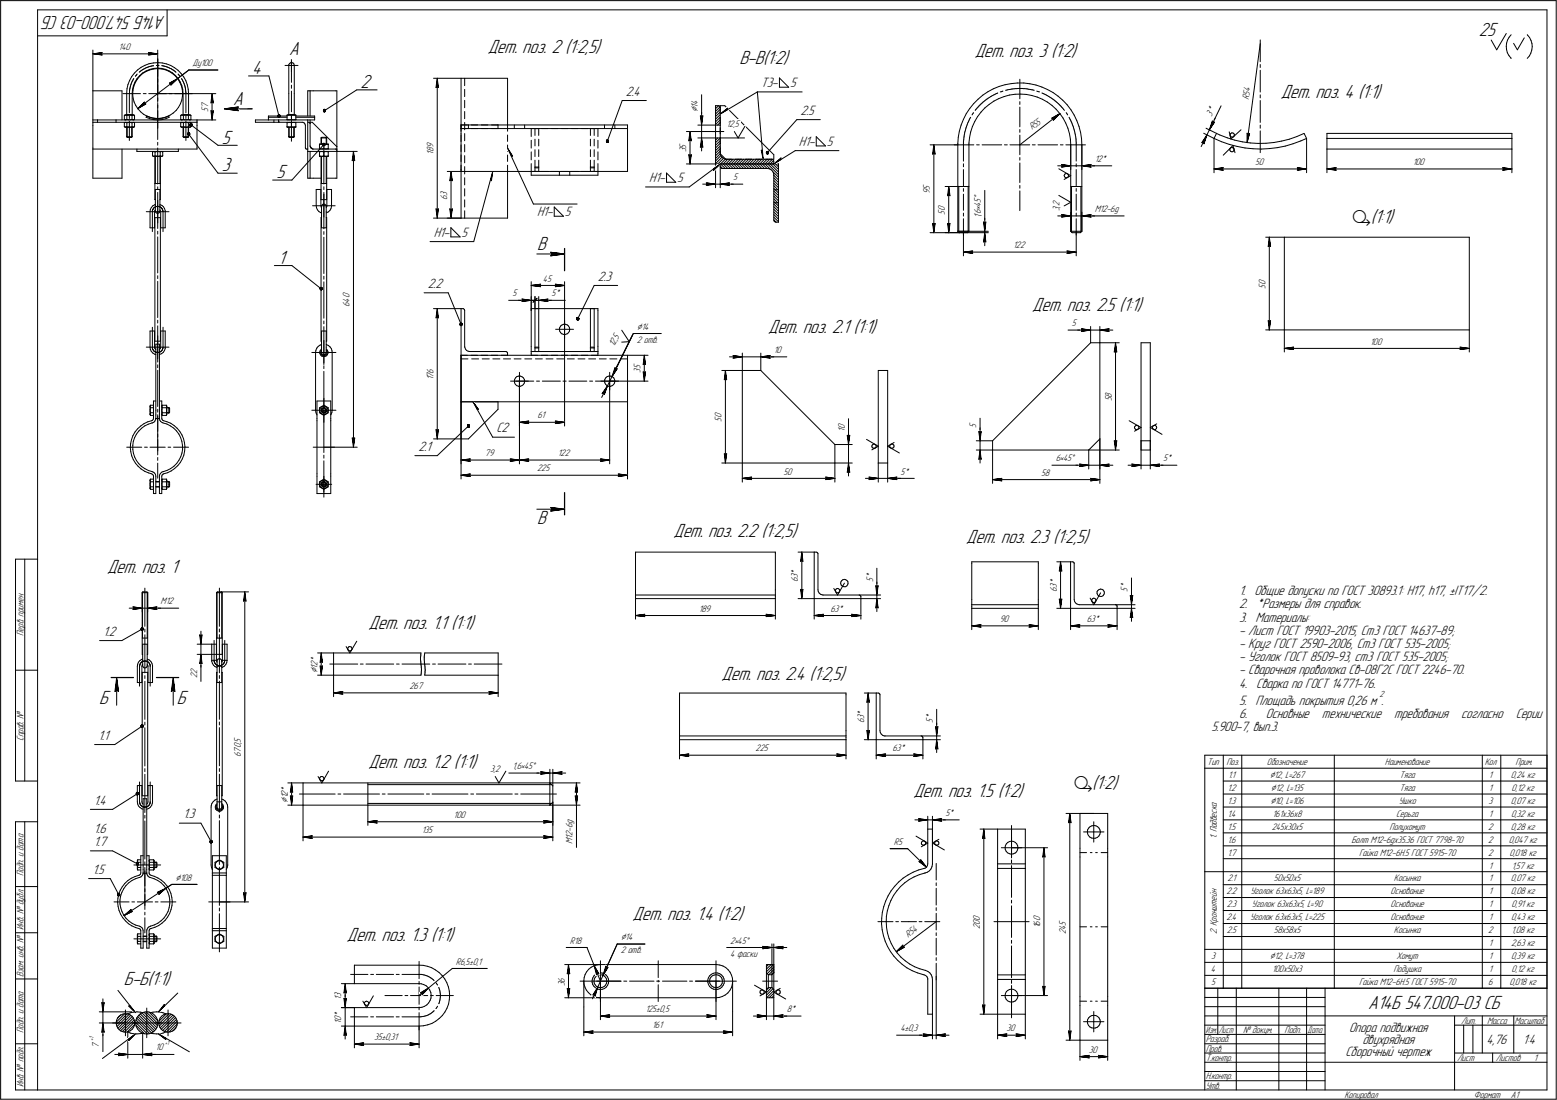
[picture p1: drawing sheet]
<svg xmlns="http://www.w3.org/2000/svg" width="842mm" height="595mm" viewBox="0 0 842 595" stroke-linecap="round" stroke-linejoin="round" font-family="sans-serif">
<defs><g id="words">
<g font-size="11.2">
<text x="731" y="120">ä(1:1)</text>
<text x="580" y="427">ä(1:2)</text>
</g>
<g font-size="10.9">
<text x="89" y="9" transform="rotate(-180 89 9)">А14Б 547.000-03 СБ</text>
<text x="799" y="19">25</text>
<text x="156" y="30">А</text>
<text x="264" y="29">Дет. поз. 2 (1:2,5)</text>
<text x="400" y="34">В-В(1:2)</text>
<text x="527" y="31">Дет. поз. 3 (1:2)</text>
<text x="136" y="40">4</text>
<text x="195" y="48">2</text>
<text x="692" y="53">Дет. поз. 4 (1:1)</text>
<text x="126" y="57">А</text>
<text x="120" y="78">5</text>
<text x="120" y="93">3</text>
<text x="149" y="96">5</text>
<text x="290" y="135">В</text>
<text x="150" y="143">1</text>
<text x="558" y="168">Дет. поз. 2.5 (1:1)</text>
<text x="415" y="180">Дет. поз. 2.1 (1:1)</text>
<text x="290" y="283">В</text>
<text x="364" y="290">Дет. поз. 2.2 (1:2,5)</text>
<text x="522" y="294">Дет. поз. 2.3 (1:2,5)</text>
<text x="58" y="310">Дет. поз. 1</text>
<text x="199" y="340">Дет. поз. 1.1 (1:1)</text>
<text x="390" y="368">Дет. поз. 2.4 (1:2,5)</text>
<text x="54" y="380">Б</text>
<text x="96" y="380">Б</text>
<text x="199" y="415">Дет. поз. 1.2 (1:1)</text>
<text x="494" y="431">Дет. поз. 1.5 (1:2)</text>
<text x="342" y="497">Дет. поз. 1.4 (1:2)</text>
<text x="188" y="509">Дет. поз. 1.3 (1:1)</text>
<text x="67" y="532">Б-Б(1:1)</text>
<text x="740" y="545">А14Б 547.000-03 СБ</text>
</g>
<g font-size="7.8">
<text x="411" y="47">Т3-</text>
<text x="427" y="47">5</text>
<text x="338" y="52">2.4</text>
<text x="433" y="62">2.5</text>
<text x="432" y="79">Н1-</text>
<text x="447" y="79">5</text>
<text x="351" y="99">Н1-</text>
<text x="366" y="99">5</text>
<text x="290" y="117">Н1-</text>
<text x="305" y="117">5</text>
<text x="234" y="128">Н1-</text>
<text x="249" y="128">5</text>
<text x="231" y="156">2.2</text>
<text x="323" y="152">2.3</text>
<text x="268" y="234">С2</text>
<text x="226" y="244">2.1</text>
<text x="670" y="322">1. Общие допуски по ГОСТ 30893.1: H17, h17, ±IT17/2.</text>
<text x="670" y="329">2. *Размеры для справок.</text>
<text x="670" y="336">3. Материалы:</text>
<text x="56" y="344">1.2</text>
<text x="670" y="343">- Лист ГОСТ 19903-2015, Ст3 ГОСТ 14637-89;</text>
<text x="670" y="350">- Круг ГОСТ 2590-2006, Ст3 ГОСТ 535-2005;</text>
<text x="670" y="358">- Уголок ГОСТ 8509-93, ст3 ГОСТ 535-2005;</text>
<text x="670" y="365">- Сварочная проволока Св-08Г2С ГОСТ 2246-70.</text>
<text x="670" y="372">4. Сварка по ГОСТ 14771-76.</text>
<text x="670" y="381">5. Площадь покрытия 0,26 м .</text>
<text x="670" y="388">6.</text>
<text x="684" y="388">Основные</text>
<text x="715" y="388">технические</text>
<text x="754" y="388">требования</text>
<text x="790" y="388">согласно</text>
<text x="819" y="388">Серии</text>
<text x="655" y="395">5.900-7, вып.3.</text>
<text x="53" y="400">1.1</text>
<text x="51" y="435">1.4</text>
<text x="99" y="443">1.3</text>
<text x="51" y="450">1.6</text>
<text x="51" y="458">1.7</text>
<text x="50" y="473">1.5</text>
<text x="729" y="558">Опора подвижная</text>
<text x="737" y="564">двухрядная</text>
<text x="804" y="564">4,76</text>
<text x="823" y="564">1:4</text>
<text x="727" y="571">Сборочный чертеж</text>
</g>
<g font-size="5.9">
<text x="377" y="61" transform="rotate(-90 377 61)">Ç</text>
<text x="530" y="108" transform="rotate(-90 530 108)">Å</text>
<text x="344" y="178">Ç14</text>
<text x="172" y="364" transform="rotate(-90 172 364)">Ç</text>
<text x="686" y="421">Ç12, L=267</text>
<text x="687" y="428">Ç12, L=135</text>
<text x="156" y="434" transform="rotate(-90 156 434)">Ç</text>
<text x="687" y="435">Ç10, L=106</text>
<text x="95" y="476">Ç108</text>
<text x="336" y="508">Ç14</text>
<text x="687" y="519">Ç12, L=378</text>
</g>
<g font-size="5.4">
<text x="64" y="27">140</text>
<text x="104" y="36">Ду100</text>
<text x="675" y="54" transform="rotate(-82 675 54)">R54</text>
<text x="113" y="59" transform="rotate(-90 113 59)">7</text>
<text x="377" y="58" transform="rotate(-90 377 58)">1</text>
<text x="377" y="57" transform="rotate(-90 377 57)">4</text>
<text x="113" y="60" transform="rotate(-90 113 60)">5</text>
<text x="655" y="63" transform="rotate(-64 655 63)">3*</text>
<text x="393" y="69">12,5</text>
<text x="558" y="71" transform="rotate(-38 558 71)">R55</text>
<text x="234" y="84" transform="rotate(-90 234 84)">1</text>
<text x="234" y="82" transform="rotate(-90 234 82)">8</text>
<text x="234" y="80" transform="rotate(-90 234 80)">9</text>
<text x="371" y="82" transform="rotate(-90 371 82)">3</text>
<text x="371" y="81" transform="rotate(-90 371 81)">5</text>
<text x="592" y="88">12*</text>
<text x="679" y="89">50</text>
<text x="764" y="89">100</text>
<text x="396" y="97">5</text>
<text x="242" y="106" transform="rotate(-90 242 106)">3</text>
<text x="503" y="105" transform="rotate(-90 503 105)">9</text>
<text x="503" y="103" transform="rotate(-90 503 103)">5</text>
<text x="242" y="108" transform="rotate(-90 242 108)">6</text>
<text x="530" y="114" transform="rotate(-90 530 114)">•</text>
<text x="530" y="112" transform="rotate(-90 530 112)">4</text>
<text x="530" y="110" transform="rotate(-90 530 110)">5</text>
<text x="573" y="112" transform="rotate(-90 573 112)">,</text>
<text x="573" y="111" transform="rotate(-90 573 111)">2</text>
<text x="511" y="116" transform="rotate(-90 511 116)">5</text>
<text x="511" y="114" transform="rotate(-90 511 114)">0</text>
<text x="530" y="118" transform="rotate(-90 530 118)">1</text>
<text x="530" y="117" transform="rotate(-90 530 117)">,</text>
<text x="530" y="116" transform="rotate(-90 530 116)">6</text>
<text x="573" y="114" transform="rotate(-90 573 114)">3</text>
<text x="592" y="115">M12-6g</text>
<text x="548" y="134">122</text>
<text x="294" y="152">45</text>
<text x="684" y="154" transform="rotate(-90 684 154)">0</text>
<text x="189" y="161" transform="rotate(-90 189 161)">0</text>
<text x="277" y="160">5</text>
<text x="298" y="160">5*</text>
<text x="684" y="156" transform="rotate(-90 684 156)">5</text>
<text x="189" y="166" transform="rotate(-90 189 166)">6</text>
<text x="189" y="164" transform="rotate(-90 189 164)">4</text>
<text x="579" y="176">5</text>
<text x="334" y="184" transform="rotate(-64 334 184)">5</text>
<text x="344" y="185">2 отв.</text>
<text x="332" y="188" transform="rotate(-64 332 188)">12,</text>
<text x="418" y="191">10</text>
<text x="741" y="186">100</text>
<text x="234" y="202" transform="rotate(-90 234 202)">6</text>
<text x="346" y="202" transform="rotate(-90 346 202)">3</text>
<text x="346" y="200" transform="rotate(-90 346 200)">5</text>
<text x="234" y="206" transform="rotate(-90 234 206)">1</text>
<text x="234" y="204" transform="rotate(-90 234 204)">7</text>
<text x="601" y="215" transform="rotate(-90 601 215)">8</text>
<text x="601" y="217" transform="rotate(-90 601 217)">5</text>
<text x="291" y="226">61</text>
<text x="390" y="226" transform="rotate(-90 390 226)">0</text>
<text x="390" y="228" transform="rotate(-90 390 228)">5</text>
<text x="457" y="233" transform="rotate(-90 457 233)">1</text>
<text x="457" y="232" transform="rotate(-90 457 232)">0</text>
<text x="528" y="231" transform="rotate(-90 528 231)">5</text>
<text x="262" y="247">79</text>
<text x="302" y="247">122</text>
<text x="571" y="249">6•45Å</text>
<text x="629" y="250">5*</text>
<text x="290" y="255">225</text>
<text x="424" y="257">50</text>
<text x="487" y="257">5*</text>
<text x="563" y="257">58</text>
<text x="431" y="311" transform="rotate(-90 431 311)">*</text>
<text x="431" y="315" transform="rotate(-90 431 315)">6</text>
<text x="431" y="313" transform="rotate(-90 431 313)">3</text>
<text x="472" y="315" transform="rotate(-90 472 315)">5</text>
<text x="472" y="313" transform="rotate(-90 472 313)">*</text>
<text x="571" y="318" transform="rotate(-90 571 318)">3</text>
<text x="571" y="316" transform="rotate(-90 571 316)">*</text>
<text x="571" y="320" transform="rotate(-90 571 320)">6</text>
<text x="610" y="320" transform="rotate(-90 610 320)">5</text>
<text x="610" y="318" transform="rotate(-90 610 318)">*</text>
<text x="87" y="327">M12</text>
<text x="378" y="331">189</text>
<text x="449" y="331">63*</text>
<text x="540" y="336">90</text>
<text x="588" y="336">63*</text>
<text x="13" y="344" transform="rotate(-90 13 344)">Перв. примен.</text>
<text x="172" y="358" transform="rotate(-90 172 358)">*</text>
<text x="107" y="364" transform="rotate(-90 107 364)">2</text>
<text x="172" y="361" transform="rotate(-90 172 361)">1</text>
<text x="172" y="360" transform="rotate(-90 172 360)">2</text>
<text x="107" y="367" transform="rotate(-90 107 367)">2</text>
<text x="221" y="373">267</text>
<text x="467" y="389" transform="rotate(-90 467 389)">3</text>
<text x="467" y="387" transform="rotate(-90 467 387)">*</text>
<text x="504" y="389" transform="rotate(-90 504 389)">*</text>
<text x="467" y="391" transform="rotate(-90 467 391)">6</text>
<text x="504" y="391" transform="rotate(-90 504 391)">5</text>
<text x="13" y="401" transform="rotate(-90 13 401)">Справ. №</text>
<text x="130" y="402" transform="rotate(-90 130 402)">5</text>
<text x="130" y="407" transform="rotate(-90 130 407)">7</text>
<text x="130" y="405" transform="rotate(-90 130 405)">0</text>
<text x="130" y="402" transform="rotate(-90 130 402)">,</text>
<text x="409" y="406">225</text>
<text x="483" y="406">63*</text>
<text x="130" y="409" transform="rotate(-90 130 409)">6</text>
<text x="653" y="414">Тип</text>
<text x="663" y="414">Поз.</text>
<text x="685" y="414">Обозначение</text>
<text x="749" y="414">Наименование</text>
<text x="803" y="414">Кол</text>
<text x="819" y="414">Прим.</text>
<text x="265" y="417">3,2</text>
<text x="277" y="416">1,6•45Å</text>
<text x="664" y="421">1.1</text>
<text x="757" y="421">Тяга</text>
<text x="805" y="421">1</text>
<text x="817" y="421">0,24 кг</text>
<text x="156" y="432" transform="rotate(-90 156 432)">1</text>
<text x="156" y="430" transform="rotate(-90 156 430)">2</text>
<text x="156" y="428" transform="rotate(-90 156 428)">*</text>
<text x="664" y="428">1.2</text>
<text x="757" y="428">Тяга</text>
<text x="805" y="428">1</text>
<text x="817" y="428">0,12 кг</text>
<text x="664" y="435">1.3</text>
<text x="756" y="435">Ушко</text>
<text x="805" y="435">3</text>
<text x="817" y="435">0,07 кг</text>
<text x="245" y="442">100</text>
<text x="511" y="441">5*</text>
<text x="664" y="442">1.4</text>
<text x="688" y="442">161х36х8</text>
<text x="755" y="442">Серьга</text>
<text x="805" y="442">1</text>
<text x="817" y="442">0,32 кг</text>
<text x="310" y="450" transform="rotate(-90 310 450)">-</text>
<text x="310" y="448" transform="rotate(-90 310 448)">6</text>
<text x="310" y="446" transform="rotate(-90 310 446)">g</text>
<text x="664" y="449">1.5</text>
<text x="688" y="449">245х30х5</text>
<text x="751" y="449">Полухомут</text>
<text x="805" y="449">2</text>
<text x="817" y="449">0,28 кг</text>
<text x="228" y="451">135</text>
<text x="310" y="453" transform="rotate(-90 310 453)">1</text>
<text x="310" y="452" transform="rotate(-90 310 452)">2</text>
<text x="658" y="454" transform="rotate(-90 658 454)">1. Подвеска</text>
<text x="664" y="456">1.6</text>
<text x="731" y="456">Болт М12-6gх35.36 ГОСТ 7798-70</text>
<text x="805" y="456">2</text>
<text x="816" y="456">0,047 кг</text>
<text x="310" y="456" transform="rotate(-90 310 456)">M</text>
<text x="483" y="457">R5</text>
<text x="664" y="463">1.7</text>
<text x="735" y="463">Гайка М12-6Н.5 ГОСТ 5915-70</text>
<text x="805" y="463">2</text>
<text x="816" y="463">0,018 кг</text>
<text x="13" y="474" transform="rotate(-90 13 474)">Подп. и дата</text>
<text x="805" y="470">1</text>
<text x="817" y="470">1,57 кг</text>
<text x="664" y="477">2.1</text>
<text x="689" y="477">50х50х5</text>
<text x="754" y="477">Косынка</text>
<text x="805" y="477">1</text>
<text x="817" y="477">0,07 кг</text>
<text x="663" y="484">2.2</text>
<text x="676" y="484">Уголок 63х63х5, L=189</text>
<text x="752" y="484">Основание</text>
<text x="805" y="484">1</text>
<text x="817" y="484">0,08 кг</text>
<text x="663" y="491">2.3</text>
<text x="677" y="491">Уголок 63х63х5, L=90</text>
<text x="752" y="491">Основание</text>
<text x="805" y="491">1</text>
<text x="817" y="491">0,91 кг</text>
<text x="530" y="498" transform="rotate(-90 530 498)">0</text>
<text x="663" y="498">2.4</text>
<text x="676" y="498">Уголок 63х63х5, L=225</text>
<text x="752" y="498">Основание</text>
<text x="805" y="498">1</text>
<text x="817" y="498">0,43 кг</text>
<text x="13" y="503" transform="rotate(-90 13 503)">Инв. № дубл.</text>
<text x="530" y="502" transform="rotate(-90 530 502)">2</text>
<text x="530" y="500" transform="rotate(-90 530 500)">0</text>
<text x="562" y="502" transform="rotate(-90 562 502)">1</text>
<text x="562" y="500" transform="rotate(-90 562 500)">6</text>
<text x="562" y="498" transform="rotate(-90 562 498)">0</text>
<text x="576" y="503" transform="rotate(-90 576 503)">4</text>
<text x="576" y="501" transform="rotate(-90 576 501)">5</text>
<text x="491" y="507" transform="rotate(-37 491 507)">R54</text>
<text x="576" y="505" transform="rotate(-90 576 505)">2</text>
<text x="658" y="505" transform="rotate(-90 658 505)">2. Кронштейн</text>
<text x="663" y="505">2.5</text>
<text x="689" y="505">58х58х5</text>
<text x="754" y="505">Косынка</text>
<text x="805" y="505">2</text>
<text x="817" y="505">1,08 кг</text>
<text x="308" y="510">R18</text>
<text x="336" y="515">2 отв.</text>
<text x="395" y="510">2•45Å</text>
<text x="805" y="512">1</text>
<text x="817" y="512">2,63 кг</text>
<text x="246" y="522">R6,5±0,1</text>
<text x="395" y="517">4 фаски</text>
<text x="655" y="519">3</text>
<text x="755" y="519">Хомут</text>
<text x="805" y="519">1</text>
<text x="817" y="519">0,39 кг</text>
<text x="655" y="526">4</text>
<text x="688" y="526">100х50х3</text>
<text x="753" y="526">Подушка</text>
<text x="805" y="526">1</text>
<text x="817" y="526">0,12 кг</text>
<text x="13" y="528" transform="rotate(-90 13 528)">Взам. инв. №</text>
<text x="305" y="533" transform="rotate(-90 305 533)">3</text>
<text x="305" y="531" transform="rotate(-90 305 531)">6</text>
<text x="655" y="533">5</text>
<text x="735" y="533">Гайка М12-6Н.5 ГОСТ 5915-70</text>
<text x="805" y="533">6</text>
<text x="816" y="533">0,018 кг</text>
<text x="184" y="539" transform="rotate(-90 184 539)">3</text>
<text x="184" y="541" transform="rotate(-90 184 541)">1</text>
<text x="184" y="552" transform="rotate(-90 184 552)">0</text>
<text x="184" y="550" transform="rotate(-90 184 550)">*</text>
<text x="349" y="547">125±0,5</text>
<text x="425" y="547">8*</text>
<text x="184" y="553" transform="rotate(-90 184 553)">1</text>
<text x="353" y="556">161</text>
<text x="487" y="558">4±0,3</text>
<text x="544" y="558">30</text>
<text x="790" y="554">Лит.</text>
<text x="804" y="554">Масса</text>
<text x="819" y="554">Масштаб</text>
<text x="13" y="559" transform="rotate(-90 13 559)">Подп. и дата</text>
<text x="202" y="563">35±0,31</text>
<text x="652" y="564">Разраб.</text>
<text x="672" y="559">№ докум.</text>
<text x="694" y="559">Подп.</text>
<text x="53" y="567" transform="rotate(-90 53 567)">7</text>
<text x="84" y="568">10</text>
<text x="589" y="569">30</text>
<text x="652" y="569">Пров.</text>
<text x="652" y="574">Т.контр.</text>
<text x="788" y="574">Лист</text>
<text x="809" y="574">Листов</text>
<text x="829" y="574">1</text>
<text x="13" y="588" transform="rotate(-90 13 588)">Инв. № подл.</text>
<text x="652" y="584">Н.контр.</text>
<text x="652" y="589">Утв.</text>
<text x="727" y="594">Копировал</text>
<text x="797" y="594">Формат</text>
<text x="817" y="594">A1</text>
</g>
<g font-size="5.3">
<text x="652" y="559">Изм.</text>
<text x="659" y="559">Лист</text>
<text x="707" y="559">Дата</text>
</g>
<text font-size="5.1" x="746" y="377">2</text>
<g font-size="3.7">
<text x="51" y="563" transform="rotate(-90 51 563)">+</text>
<text x="51" y="562" transform="rotate(-90 51 562)">1</text>
<text x="89" y="565">+1</text>
</g>
</g></defs>
<g fill="none" stroke="#000" stroke-width=".54">
<path d="M0 0v594zM0 0h841zM20 5v584zM20 5h816zM20 19h70zM90 5v14zM814 18l-5 9zM817 19l-1 1zM826 19h.1M826 19l1 1zM836 5v584zM841 0v594z"/>
<path d="M50 27v22zM50 29l5-1zM50 29l5 1zM50 29h35zM55 29v1zM55 28v1zM73 40l-2 1zM74 38l2-2zM74 38l-1 2zM76 39h.1M76 38h.1M76 36l2-1z"/>
<path d="M77 38h.1M77 40l2-1zM77 39l2-1zM78 37h.1M78 35l3-1zM79 37h.1M79 39l2-1zM79 38h2zM80 36h.1M81 36h.1M80 30l5-1zM80 28l1 1z"/>
<path d="M80 28l5 1zM81 34h2zM81 29l-1 1zM81 38l2-1zM82 36h.1M82 36h1zM83 36h.1M83 37h2zM83 34h2zM83 35h.1M85 35h.1M85 37h2z"/>
<path d="M85 32v19zM85 32v9zM85 27v24zM85 34h3zM85 35h1zM86 35h.1M87 37l2 1zM88 36h.1M88 34l2 1zM89 36h.1M89 38l2 1zM89 36h1z"/>
<path d="M89 38h2zM90 36h.1M90 35h2zM91 36h.1M91 37h.1M91 39l2 1zM92 37h.1M91 38l2 1zM92 35l2 2zM93 37h.1M93 38h.1M93 40l2 1z"/>
<path d="M93 39l2 2zM94 38h.1M94 37l2 1zM95 39h.1M96 38l2 2zM98 40l1 2zM102 38h16zM154 35h4zM156 35h.1M156 35v16zM157 34h.1M157 34l-1 1z"/>
<path d="M157 34h1zM158 35h3zM158 35v4zM158 32v3zM158 33v12zM158 34h.1M158 34l1 1zM159 35h.1M159 35v16zM681 22v11zM681 35v1zM681 38v12z"/>
<path d="M681 24l-7 53zM806 22l3 5zM814 25v2zM814 23v2zM814 27l1 2zM815 29l1 1zM815 22l-1 1zM816 30l1 1zM816 20l-1 2zM817 31h.1M818 23l2 4zM824 20l-4 7z"/>
<path d="M827 30l-1 2zM827 20l1 2zM828 29l-1 1zM828 22v2zM828 27v2zM828 24v1zM828 25v2zM50 49v16zM50 49h16zM66 49v16zM66 51h10zM68 50h.1"/>
<path d="M68 51v11zM69 48l-1 2zM69 46v2zM70 51v10zM70 50h.1M70 49h.1M70 43l-1 3zM70 48h.1M70 47v1zM70 47h.1M71 47h.1M71 46h.1"/>
<path d="M71 45h.1M71 41l-1 2zM71 44h.1M71 51h.1M71 51v11zM72 44h.1M72 48l-1 3zM72 51v2zM72 49v2zM72 43h.1M72 53v2zM72 46v2z"/>
<path d="M72 47v2zM72 42h.1M72 55l1 2zM73 44l-1 2zM73 45l-1 2zM73 41h.1M73 57l2 2zM74 41h.1M74 40h.1M74 43l-1 1zM74 43l-1 2zM74 59l4-4z"/>
<path d="M74 59l5-3zM74 59l22-16zM75 59l1 1zM76 41l1-2zM76 41l-2 2zM76 41l1-1zM77 51h2zM78 55v1zM78 56h1zM80 51h5zM85 56v19zM85 53v1z"/>
<path d="M85 60v9zM85 57v1zM85 51v4zM85 43v1zM85 46v5zM85 51h5zM85 51h32zM91 51h2zM92 45h.1M92 45l4-2zM92 46l4-3zM92 45v1z"/>
<path d="M94 51h10zM95 41l1 2zM96 43l6-5zM96 43l1 1zM96 40h.1M97 40h.1M97 58l-2 2zM97 40v1zM97 41h.1M97 44l1 2zM98 56l-1 2zM98 46l1 2z"/>
<path d="M98 43h.1M98 54v2zM99 43h.1M99 48v3zM99 52l-1 2zM99 44h.1M99 51v1zM99 51v11zM99 45h.1M99 42l1 2zM100 45h.1M100 46h.1"/>
<path d="M100 47h.1M100 48h.1M100 49h.1M100 50h.1M100 44l1 2zM100 51v10zM100 50v1zM101 46l1 2zM102 48v3zM102 51v11zM114 60l1 5zM114 60h1z"/>
<path d="M114 56l1-1zM115 51v5zM115 55v1zM115 51l-1 5zM115 51v14zM115 60v5zM121 59h15zM121 59l8-1zM121 59l8 1zM128 59l1 1zM129 58l-1 1zM134 41h11z"/>
<path d="M145 41l6 22zM156 51v11zM158 46v2zM158 49v11zM159 51v11zM166 49h1zM166 49v14zM167 49h1zM168 49v14zM168 49h1zM169 49h13zM175 60l18-11z"/>
<path d="M182 49h.1M182 49v30zM193 49h11zM234 42h15zM236 47h.1M236 42l1 5zM236 47h1zM236 42v5zM236 42v76zM249 42v26zM249 42h25zM251 54v4z"/>
<path d="M251 48v4zM251 42v4zM274 42v26zM336 54l-8 22zM336 54h13zM379 51v12zM387 57h1zM387 57v11zM387 59l2-2zM387 57h.1M388 57h1zM389 57v1z"/>
<path d="M389 58h.1M389 57h3zM389 58v4zM389 58v10zM392 57l26 27zM393 59h.1M409 50l4 36zM409 50h25zM421 42v5zM421 42l5 5zM421 47h5zM524 59l-2 2z"/>
<path d="M526 56l-2 3zM527 59h.1M528 59h-1zM528 58v1zM529 54l2-3zM529 54l-3 2zM529 58h-1zM529 57v1zM530 57v-1zM530 57h-1zM530 56h1zM531 51l3-1z"/>
<path d="M531 55h1zM531 55v1zM532 55v-1zM532 58l3-2zM532 58l-2 3zM532 54h1zM533 54h1zM534 54v-1zM534 50l3-2zM534 53h1zM535 56l2-1zM535 53v-1z"/>
<path d="M535 52h1zM536 52h1zM537 52v-1zM537 48l3-1zM537 55l3-2zM537 51h1zM538 51h1zM539 51v-1zM539 50h.1M540 53l3-1zM540 47l3-1zM541 50h.1"/>
<path d="M541 50l1-1zM542 49h.1M543 52l3-1zM543 46l4-1zM544 49h.1M544 49h1zM545 49v-1zM545 48h1zM546 51h3zM546 48h1zM547 45h3zM547 48h1z"/>
<path d="M548 48h.1M548 48h1zM549 51h3zM549 48h1zM550 48h.1M550 45h3zM550 48h1zM551 48h1zM551 43v10zM551 55v1zM551 58v11zM552 51h3z"/>
<path d="M552 48h1zM553 48h.1M553 48h1zM553 45h4zM554 48h1zM555 48h.1M555 51l3 1zM555 48h1zM556 48h1zM557 45l3 1zM557 48l1 1zM558 49h.1"/>
<path d="M558 52h3zM558 49h1zM559 49h.1M560 46l3 1zM560 49h1zM561 52l3 2zM561 49l1 1zM562 50h.1M563 47l3 1zM563 50h1zM564 54l2 1zM564 50v1z"/>
<path d="M564 51h1zM565 51h1zM566 51v1zM566 55l3 2zM566 52h1zM566 48l3 2zM567 52h1zM568 52v1zM568 53h1zM569 57l2 2zM569 53v1zM569 50l3 2z"/>
<path d="M569 54h1zM570 54v1zM570 55h1zM571 59l2 2zM571 55h.1M571 55l1 1zM572 52l3 2zM572 56h1zM573 56v1zM573 57h1zM574 57v1zM574 58l1 1z"/>
<path d="M575 54l2 3zM575 59h.1M575 59v1zM577 57l2 2zM579 59l2 3zM660 57l-4 9zM681 51v2zM681 54v12zM50 68v12zM50 66v2zM50 66h3zM50 65h3z"/>
<path d="M50 65v1zM53 65v1zM53 65h10zM53 66h10zM63 65h44zM63 66h44zM63 65v1zM67 66v2zM67 68l1 1zM67 66h1zM67 62v3zM67 62h1z"/>
<path d="M67 65h1zM68 69h.1M68 66h.1M68 62h.1M68 65h.1M68 69h4zM68 62h4zM68 69l1-1zM68 66h1zM68 62h1zM68 65h1zM68 69v5z"/>
<path d="M68 62h3zM68 74h3zM68 74h1zM69 66v2zM69 62v3zM69 68l1 1zM69 66h1zM69 62h1zM69 65h1zM69 62h.1M69 69v5zM69 74h.1"/>
<path d="M69 74h2zM70 69h.1M70 66h.1M70 62h.1M70 65h.1M70 62v2zM70 66v10zM70 69l1-1zM70 66h1zM70 62h1zM70 65h1zM71 74h.1"/>
<path d="M71 62h.1M71 69v5zM71 66v2zM71 68l1 1zM71 66h1zM71 62v3zM71 62h1zM71 65h1zM72 69h.1M72 66h.1M72 62h.1M72 65h.1"/>
<path d="M72 69l1-1zM72 66h1zM72 62h1zM72 65h1zM73 66v2zM73 62v3zM76 60l2 2zM78 62l2 1zM79 63l2 1zM79 63h.1M79 63h2zM80 63l2 1z"/>
<path d="M81 63l2 1zM81 64l2 1zM82 64h2zM83 64h2zM83 65h2zM84 64h2zM85 64h2zM85 77v1zM85 65h3zM86 64h2zM87 64l2-1zM88 65l2-1z"/>
<path d="M88 64l2-1zM89 63h2zM90 64l1-1zM90 63l2-1zM91 63h.1M92 62l2-1zM94 61l1-1zM98 66v2zM98 68v1zM98 66h.1M98 62v3zM98 62h.1"/>
<path d="M98 65h.1M98 69h1zM98 69h5zM98 66h1zM98 62h5zM98 62h1zM98 65h1zM99 69v-1zM99 66h.1M99 62h.1M99 65h.1M99 69v5z"/>
<path d="M99 62h3zM99 74h.1M99 74h3zM99 66v2zM99 62v3zM99 68l1 1zM99 66h1zM99 62h1zM99 65h1zM100 69h1zM100 66h1zM100 62h1z"/>
<path d="M100 65h1zM100 62v2zM100 66v10zM101 69l1-1zM101 66h1zM101 62h1zM101 65h1zM102 74h.1M102 62h.1M102 69v5zM102 66v2zM102 68v1z"/>
<path d="M102 66h.1M102 62v3zM102 65h.1M102 72l16 22zM102 69h1zM102 66h1zM102 62h1zM102 65h1zM103 69v-1zM103 66h.1M103 62h.1M103 65h.1"/>
<path d="M103 66v2zM103 62v3zM103 67l15 12zM107 68v12zM107 65v1zM107 66v2zM107 66h.1M107 65h10zM115 60h.1M118 79h10zM138 65v1zM138 65h7z"/>
<path d="M138 66h10zM145 63v2zM145 63h.1M145 65h6zM145 63h10zM148 66h3zM148 65v1zM151 65v1zM151 65h15zM151 66h.1M151 66h12zM155 66v2z"/>
<path d="M155 69h.1M155 68l1 1zM155 66h.1M155 66h1zM155 62v3zM155 62h1zM155 62h.1M155 65h.1M155 65h1zM155 69h3zM155 62h5zM156 69h1z"/>
<path d="M156 66h1zM156 62h1zM156 65h1zM156 69v5zM156 62h3zM156 74h.1M156 74h3zM156 62h.1M157 69l1-1zM157 66h1zM157 62h1zM157 65h1z"/>
<path d="M158 66v2zM158 68v1zM158 69h2zM158 66h.1M158 62v3zM158 62h.1M158 65h.1M158 62v2zM158 65v11zM158 69h1zM158 66h1zM158 62h1z"/>
<path d="M158 65h1zM159 74h.1M159 62h.1M159 69v5zM159 69l1-1zM159 66h1zM159 62h1zM159 65h1zM160 66h.1M160 62h.1M160 63h10zM160 66v2z"/>
<path d="M160 69h.1M160 68h.1M160 62v3zM160 65h.1M163 66h1zM164 66h.1M164 66l1 1zM165 67v1zM165 68v12zM166 65h4zM166 65v16zM166 66h1z"/>
<path d="M167 66h.1M167 66l1 1zM168 67v12zM168 67h.1M168 79v1zM168 65v1zM168 66v1zM168 66h1zM168 79l1 2zM168 80h.1M169 66l13 13zM170 63v2z"/>
<path d="M170 63h.1M173 78v2zM173 78h.1M173 78h2zM173 78h1zM174 75v3zM174 75h3zM174 75v-1zM174 75h.1M174 74h2zM174 78h1zM175 78v2z"/>
<path d="M175 78h2zM175 78h1zM175 80v19zM175 78l-17 19zM176 78h1zM176 74l1 1zM176 75h.1M176 75v3zM177 75v3zM177 78h.1M177 78v2zM182 79v2z"/>
<path d="M249 70h4zM249 68h4zM249 68v2zM249 72v20zM249 70v2zM249 78v4zM249 73v3zM249 68v3zM249 69v1zM249 68v1zM251 78v4zM251 72v4z"/>
<path d="M251 66v4zM251 60v4zM253 68v2zM253 68h16zM253 70h16zM255 68h3zM255 70h3zM260 68h4zM260 70h4zM266 68h3zM266 70h3zM269 68v2z"/>
<path d="M269 68h70zM269 70h70zM274 78v4zM274 73v3zM274 68v3zM278 68v2zM284 68v2zM287 76v4zM287 70v4zM287 70h4zM289 70h2zM289 75v4z"/>
<path d="M289 70v3zM291 75v4zM291 70v3zM293 70h3zM298 70h3zM304 70h3zM309 70h3zM314 70h4zM319 70h2zM319 75v4zM319 70v3zM320 70h3z"/>
<path d="M321 75v4zM321 70v3zM323 76v4zM323 70v4zM327 68v2zM332 68v2zM339 72v20zM339 68v1zM339 70v2zM339 69v1zM371 71h16zM372 76h1z"/>
<path d="M373 71l1 5zM373 76h1zM373 71l-1 5zM373 71v18zM377 68h10zM377 75h10zM379 63h.1M379 63v5zM379 80v-1zM379 63h1zM379 61v7zM379 75v5z"/>
<path d="M379 79l1 1zM379 75l1 5zM379 75v7zM379 68v7zM380 63l-1 5zM385 71h6zM387 68h2zM387 75h2zM387 75v14zM387 68v7zM387 79l2-3zM387 77l2-2z"/>
<path d="M387 76l1-1zM387 67l2-2zM387 64l2-2zM387 63l2-2zM387 62l2-3zM387 60l2-2zM389 64v3zM389 69v3zM389 74v4zM389 80v3zM389 75v8zM389 68v7z"/>
<path d="M389 68h.1M389 66l-1 2zM389 63l-2 3zM389 75h14zM389 62l4-3zM389 62l20-12zM397 71l2 4zM403 68l-4 7zM431 65l-16 18zM431 65h12zM441 74v5zM441 74l5 5z"/>
<path d="M441 79h5zM503 78h15zM505 78l1 5zM505 78l-1 5zM505 78v48zM516 78h10zM518 78h.1M518 78v47zM518 74v4zM519 71l-1 3zM520 68l-1 3zM521 65l-1 3z"/>
<path d="M521 78v9zM521 77h.1M521 77v1zM521 78h.1M521 76v1zM521 75v1zM521 75h.1M521 74v1zM521 73v1zM521 72v1zM522 72h-1zM522 71v1z"/>
<path d="M522 70v1zM522 70h.1M522 69v1zM522 61l-1 4zM523 68l-1 1zM523 68h.1M523 67v1zM523 66v1zM524 66h-1zM524 77v1zM524 78v47zM524 65v1z"/>
<path d="M524 74v3zM524 64v1zM525 64h-1zM525 71l-1 3zM525 63h.1M526 68l-1 3zM526 62h.1M526 61v1zM526 61h.1M527 66l-1 2zM528 78h1zM528 63l-1 3z"/>
<path d="M530 61l-2 2zM531 78h11zM543 78h2zM546 78h5zM551 78v6zM551 70v2zM551 73v5zM551 78h6zM551 78l22-17zM558 78h2zM561 78h11zM569 64h.1"/>
<path d="M569 64l4-3zM569 64v1zM573 61l2 3zM573 61l-4 4zM573 78h2zM575 64l1 3zM576 67l1 2zM576 78h11zM576 61h1zM577 61v1zM577 62h.1M577 69l1 3z"/>
<path d="M578 63v1zM578 72l1 3zM578 64l1 1zM579 65h.1M579 75v3zM579 78v47zM579 65v1zM579 78v14zM579 66h.1M579 66l1 1zM580 67v1zM580 68h.1"/>
<path d="M580 68v1zM580 69l1 1zM581 70v1zM581 62l1 3zM581 71h.1M581 71v1zM581 72v1zM581 73h.1M581 73l1 1zM582 74v1zM582 75h.1M582 76v1z"/>
<path d="M582 75v1zM582 78v9zM582 78h.1M582 77v1zM582 65l1 3zM583 68l1 4zM584 72l1 3zM585 75v3zM585 78v47zM585 78v14zM650 77h.1M650 77l1 1z"/>
<path d="M651 72l5 3zM652 69l6 3zM653 73l-3 4zM653 73l-2 5zM653 73l-4 6zM654 70l-1 3zM655 65l1 1zM655 65l-1 5zM656 66h1zM656 66l-2 4zM656 75l4 2zM656 75v18z"/>
<path d="M657 66l-3 4zM657 64l-3 6zM658 72l-2 3zM658 72l1 1zM659 73l4 2zM660 77l5 1zM663 75l5 1zM665 78l4 1zM665 71v4zM665 73h.1M665 73v1zM665 72h1z"/>
<path d="M665 72v1zM665 74h1zM665 75l6-5zM665 80h1zM666 72h.1M666 74h1zM666 80h1zM666 72h1zM667 74h.1M667 79l1 4zM667 79l-6 5zM667 72v1z"/>
<path d="M667 73h.1M668 76l4 1zM669 79l4 1zM672 77h4zM674 72v5zM674 72l1 1zM675 73l1-1zM676 72l-2 5zM676 77l4 1zM680 78l4-1zM681 68v1zM681 71v12z"/>
<path d="M684 77h5zM689 77l4-1zM691 80l4-1zM693 76l4-1zM695 79l4-1zM697 75l4-1zM699 78l4-2zM701 74l4-2zM703 76l3-1zM705 72l1 3zM706 75v18zM717 72v3z"/>
<path d="M717 75v6zM717 75h100zM717 72h100zM817 72v3zM817 75v6zM50 81h57zM50 80v1zM50 81v15zM50 96h16zM66 81v15zM74 82h22zM74 81v1z"/>
<path d="M82 82v2zM82 84h1zM82 84l1 1zM82 82h1zM83 84h.1M83 85h4zM83 82h.1M83 84h1zM83 82h1zM84 85v23zM84 99h.1M84 99h3z"/>
<path d="M84 82v2zM84 84h1zM84 82h.1M84 82h1zM84 85v14zM85 84h1zM85 82h1zM85 80v19zM86 84h1zM86 82h1zM87 85v14zM87 82v2z"/>
<path d="M87 84h.1M87 82h.1M87 85v23zM87 84h1zM87 82h1zM87 85l1-1zM88 84h.1M88 82h.1M88 82v2zM96 81v1zM107 80v1zM118 94h10z"/>
<path d="M147 97h11zM165 80h.1M165 80l1 1zM166 81h.1M166 82h16zM166 81v1zM166 96h1zM166 82v14zM167 96h1zM168 82v14zM168 96h1zM168 80l1 1z"/>
<path d="M169 81h.1M169 81h13zM169 96h5zM173 82v2zM173 84h.1M173 82h.1M173 81h.1M173 80v1zM173 85h4zM173 84h1zM173 82h1zM173 81h1z"/>
<path d="M174 85v23zM174 99h3zM174 85v14zM174 84h1zM174 82h1zM174 81l1-1zM175 82v2zM175 84h1zM175 82h1zM175 80l1 1zM176 84h1zM176 82h1z"/>
<path d="M176 81h1zM176 85v14zM177 85v23zM177 96h5zM177 84h.1M177 82h.1M177 81v-1zM177 81h.1M177 82v2zM177 80h.1M182 81h.1M182 96h.1"/>
<path d="M182 81v1zM182 82v14zM182 82h11zM190 87l1-1zM191 82l1 5zM191 86l1 1zM191 82l-1 5zM191 82v160zM242 93h7zM243 98l1-1zM244 93l1 5zM244 97l1 1z"/>
<path d="M244 93l-1 5zM244 93v25zM249 93h90zM249 92v1zM249 93v25zM249 89v4zM249 84v3zM251 96v4zM251 90v4zM251 84v4zM265 97l1 1zM266 93v5z"/>
<path d="M266 93l-10 38zM274 93v25zM274 89v4zM274 84v3zM274 80l3 4zM274 80l14 30zM276 84h1zM287 95h36zM287 93v2zM287 88v5zM287 82v4zM287 93h4z"/>
<path d="M289 91h2zM289 87v3zM289 81v4zM289 90v3zM289 93h2zM289 90h2zM291 87v3zM291 81v4zM291 90v3zM293 93h3zM298 93h3zM302 93v2z"/>
<path d="M304 93h3zM308 93v2zM309 93h3zM314 93h4zM319 91h2zM319 87v3zM319 81v4zM319 90v3zM319 93h2zM319 90h2zM320 93h3zM321 87v3z"/>
<path d="M321 81v4zM321 90v3zM323 93v2zM323 88v5zM323 82v4zM339 92v1zM360 94v5zM360 94l5 5zM360 99h5zM371 89h16zM372 84l1 5zM372 84h1z"/>
<path d="M373 84h1zM374 84l-1 5zM380 100h7zM382 99l5 1zM382 99v1zM382 100h.1M386 92l3-3zM386 91v1zM387 89h31zM387 88l3-3zM387 87l3-3zM387 86l2-3z"/>
<path d="M387 84l2-2zM387 83l2-3zM387 81l2-2zM387 80l2-3zM387 89v13zM387 100h2zM388 89l3-3zM389 89h32zM389 90l1 1zM389 89v1zM389 83l3 3zM389 83l1 1z"/>
<path d="M389 90l2 1zM389 100h5zM389 90v12zM389 100l5-1zM389 100h7zM390 91h.1M390 84v1zM390 89l2 2zM390 89l2-3zM390 85h1zM390 91h25zM391 85l1 1z"/>
<path d="M391 89l2 2zM392 86h1zM392 86h4zM392 89l3 2zM393 86h24zM393 86l-2 3zM394 89l2 2zM394 89l2-3zM394 100h.1M394 100h8zM394 99v1zM395 86l-3 3z"/>
<path d="M395 89l3 2zM397 89l2 2zM398 86l-3 3zM398 86h3zM398 89l3 2zM398 89l3-3zM399 86l-2 3zM399 89l3 2zM399 89l3-3zM401 89l2 2zM402 89l3 2zM402 89l3-3z"/>
<path d="M403 86h3zM403 86l-2 3zM404 89l2 2zM404 89l2-3zM405 89l3 2zM407 89l2 2zM408 86l-3 3zM408 89l2 2zM408 89l2-3zM409 86h3zM409 86l-2 3zM409 89l3 2z"/>
<path d="M411 89l2 2zM412 81l1 5zM412 81v1zM412 86l-3 3zM412 89l3 2zM412 89l3-3zM413 86l-2 3zM414 89l2 3zM414 89l2-3zM414 86h3zM415 91h1zM415 89l6 5z"/>
<path d="M415 89l2-3zM416 91l1 1zM416 89l5 4zM416 89l2-2zM417 92l1 1zM417 86h1zM418 93h.1M418 86v1zM418 89l3 3zM418 93l3 3zM418 93v2zM418 87h.1"/>
<path d="M418 95h.1M418 95v24zM418 84v2zM418 87v2zM418 99l3 3zM418 98l3 2zM418 96l3 3zM418 95l3 2zM418 88v1zM418 89l4-4zM418 89l12-8zM419 89l2 1z"/>
<path d="M421 89h.1M421 89v31zM422 85v1zM430 81h24zM504 83h1zM505 83h1zM521 89v1zM521 92v8zM551 88v11zM551 85v2zM572 90h7zM572 91l7 4z"/>
<path d="M574 89l5 1zM574 89v1zM574 90h5zM574 90h.1M575 97l4-2zM575 95l1 1zM575 94v1zM576 96h.1M576 94h.1M576 94h-1zM576 96h1zM576 94h1z"/>
<path d="M577 96h.1M577 94h.1M577 94l1 1zM578 95l-1 1zM578 95h.1M579 90h6zM582 89v1zM582 92v8zM585 90h5zM585 90l5-1zM585 90h7zM589 90h1z"/>
<path d="M590 90h11zM590 89l-1 1zM656 91h5zM656 91l5 1zM656 91h50zM661 91v1zM661 91h.1M665 81h.1M665 81v1zM665 80h.1M665 82h1zM666 82h.1"/>
<path d="M666 82h1zM667 80h.1M667 80v1zM667 81v1zM673 80h4zM677 80l5 1zM682 81l4-1zM686 80h5zM701 92l5-1zM701 91h1zM701 91h5zM702 91l-1 1z"/>
<path d="M717 81h100zM717 81v12zM717 91h5zM717 91l5 1zM717 91h100zM722 91v1zM722 91h.1M812 92l5-1zM812 91h1zM812 91h5zM813 91l-1 1zM817 81v12z"/>
<path d="M79 114h6zM81 114v9zM81 113v1zM82 112l-1 1zM82 114v11zM82 114h.1M83 111l-1 1zM83 111h1zM83 113h.1M83 112h.1M84 111h.1M84 114v9z"/>
<path d="M84 112h.1M84 108h.1M84 114h.1M84 118h3zM84 118v66zM84 113v1zM84 111v3zM84 114v1zM84 102v9zM84 102h1zM84 115h1zM85 115h.1"/>
<path d="M85 112h.1M85 115h1zM85 102h1zM85 104v20zM85 101v2zM85 114h6zM85 114v7zM85 108v6zM86 112h.1M86 115h.1M86 108h.1M86 111h2z"/>
<path d="M86 113l1 1zM86 111v3zM86 114v1zM86 102v9zM87 112h.1M87 118v66zM87 114h.1M87 114v9zM87 113h.1M88 111v1zM88 113h.1M88 114h.1"/>
<path d="M88 114v11zM88 112l1 1zM89 113v1zM89 114h.1M89 114v9zM169 111h6zM171 111v1zM171 102v9zM171 102h2zM171 112l1 1zM172 113v1zM172 114l1 1z"/>
<path d="M173 115h1zM173 111l1 1zM173 102v9zM174 108h3zM174 118h.1M174 118v66zM174 112h.1M174 112v2zM174 114v9zM174 111v1zM174 111v-1zM174 110h1z"/>
<path d="M175 110h1zM175 105v6zM175 111v6zM175 111h6zM175 104v20zM175 101v2zM176 110v1zM176 111v1zM176 112v2zM176 114v9zM176 118h.1M176 115h1z"/>
<path d="M177 118v66zM177 112h-1zM177 112h.1M177 102h2zM177 102v9zM177 115l1-1zM179 113l-1 1zM179 112v1zM179 111v1zM179 102v9zM234 118h15zM236 113v5z"/>
<path d="M236 113h.1M236 113h1zM237 113l-1 5zM242 118h7zM243 113l1 5zM243 113h1zM244 113h1zM245 113l-1 5zM249 118h25zM251 114v4zM251 108v4zM251 102v4z"/>
<path d="M288 110h24zM300 112v5zM300 112l5 5zM300 117h5zM349 101h24zM373 101l16-12zM382 100h5zM418 119l1 1zM418 110h3zM418 103h3zM418 119l2 1zM418 117l3 3z"/>
<path d="M418 116l3 3zM418 115l3 2zM418 113l3 3zM418 112l3 2zM418 110l3 3zM418 109l3 2zM418 108l3 2zM418 106l3 3zM418 105l3 2zM418 103l3 3zM418 102l3 2zM418 100l3 3z"/>
<path d="M419 120h.1M419 120h1zM511 101h7zM512 106l1-1zM513 101l1 5zM513 105l1 1zM513 101l-1 5zM513 101v25zM518 101h6zM518 101v24zM521 102v1zM521 105v9z"/>
<path d="M521 115v2zM521 118v9zM523 101v24zM532 103v17zM532 118v7zM551 103v11zM551 100v2zM572 117h7zM572 106l7 3zM574 116l5 1zM574 116v1zM574 117h5z"/>
<path d="M574 117h.1M575 111l4-2zM579 101h6zM579 115v10zM579 117h6zM579 101v24zM582 102v1zM582 105v9zM582 115v2zM582 118v9zM584 101v24zM585 117h5z"/>
<path d="M585 115v10zM585 117l5-1zM585 117h7zM589 117h1zM590 117h18zM590 116l-1 1zM81 123h3zM85 128v20zM85 125v2zM87 123h2zM174 123h1zM175 123h1z"/>
<path d="M175 128v20zM175 125v2zM232 131h24zM244 123v5zM244 123l5 5zM244 128h5zM290 137h15zM298 138l7-1zM298 136v1zM298 136l7 1zM298 137v1zM420 120h1z"/>
<path d="M503 126h16zM504 121l1 5zM504 121h1zM505 121h1zM506 121l-1 5zM511 126h8zM512 121l1 5zM512 121h1zM513 121h1zM514 121l-1 5zM518 125h6zM518 125l1 1z"/>
<path d="M518 125h16zM518 125v1zM519 126h4zM519 126h15zM521 125v13zM521 136h5zM521 136l5 1zM521 136h61zM523 125v1zM524 125l-1 1zM525 136l1 1zM526 136h-1z"/>
<path d="M532 131v-1zM532 120v1zM532 120v5zM532 126v5zM532 130l1 1zM532 126l1 5zM532 126v7zM532 121l1-1zM532 125v1zM533 120l-1 5zM577 137l5-1zM577 136h.1"/>
<path d="M577 136h5zM577 136v1zM579 125l1 1zM579 125h6zM579 125v1zM580 126h4zM582 125v13zM584 126l1-1zM584 125v1zM684 128h10zM686 133h.1M686 128l1 5z"/>
<path d="M686 133h1zM686 128v5zM686 128v50zM694 128v50zM694 128h100zM794 128v50zM85 152v20zM85 149v2zM148 144h10zM158 144l16 12zM175 152v20zM175 149v2z"/>
<path d="M229 158h13zM242 158l7 17zM287 152v16zM287 154h5zM287 154l5 1zM287 154h18zM292 154v1zM292 154h.1M300 155l5-1zM300 154h1zM300 154h5zM301 154l-1 1z"/>
<path d="M305 152v26zM321 154l-9 18zM321 154h13zM81 179v9zM81 179h3zM82 177v11zM84 179v9zM85 176v20zM85 173v2zM87 179h2zM87 179v9zM88 177v11z"/>
<path d="M89 179v9zM174 179h1zM174 179v9zM175 179h1zM175 177v19zM175 174v1zM176 179v9zM234 167h15zM236 172v-1zM236 167l1 5zM236 171l1 1zM236 167v5z"/>
<path d="M236 167v70zM249 167v25zM249 167h1zM251 167h.1M251 167v1zM251 168v19zM275 162h7zM280 162h7zM282 162h5zM282 162h1zM282 163l5-1zM283 162l-1 1z"/>
<path d="M287 167v1zM287 168v19zM287 167h2zM287 160v8zM287 162h2zM288 163l2-2zM289 167v21zM289 167h2zM289 160v7zM289 162h2zM290 161l-2 2zM291 167v21z"/>
<path d="M291 167h28zM291 162h5zM291 160v7zM291 162l5 1zM291 162h7zM296 162v1zM296 162h10zM296 162h.1M300 178h5zM302 178l1 1zM303 177l-1 1zM303 179v1z"/>
<path d="M303 176h1zM303 176v1zM303 180l1 1zM304 176l1-1zM305 175h1zM305 178h5zM305 178v5zM305 173v5zM305 178v52zM306 175l1 1zM307 176h.1M307 176l1 1z"/>
<path d="M308 177v1zM308 179l-1 1zM308 178v1zM308 178h.1M319 167v21zM319 167h2zM321 167v21zM321 167h2zM323 167v1zM323 168v19zM336 179l4 6zM577 178h8z"/>
<path d="M583 178h7zM585 178h5zM585 178h.1M585 179l5-1zM585 178v1zM590 177v8zM590 178h5zM595 177v8zM595 178l5 1zM595 178h5zM595 178h7zM599 178l1 1z"/>
<path d="M600 178h-1zM684 178h10zM686 173v5zM686 173v1zM686 174l1-1zM687 173l-1 5zM694 178h100zM694 178v12zM794 178v12zM79 188h6zM81 188v1zM81 189l1 1z"/>
<path d="M82 190l1 1zM82 188h.1M82 189h.1M83 191l1 1zM83 189h.1M83 190h.1M84 188h.1M84 192h.1M84 190h.1M84 184h3zM84 188v1zM84 186v5z"/>
<path d="M84 186h2zM84 191v31zM85 190h.1M85 191h.1M85 197v2zM85 182v6zM85 188v6zM85 188h6zM86 191h.1M86 190h.1M86 189l1-1zM86 192l1-1z"/>
<path d="M86 186v5zM86 191v31zM87 190h.1M87 188h.1M87 191h1zM88 189h.1M88 188h.1M89 190l-1 1zM89 188v2zM89 188h.1M169 191h6zM171 191v31z"/>
<path d="M171 189v2zM171 188v1zM172 187l-1 1zM172 187h1zM173 191v1zM173 190v1zM173 187l1-1zM173 189v1zM173 192l1 1zM173 191l1 1zM174 184h.1M174 190h-1z"/>
<path d="M174 189h-1zM174 189h.1M174 188v3zM174 191h.1M174 189v1zM174 193h1zM174 192h1zM174 191v1zM175 192h.1M175 193h1zM175 192h1zM175 191h7z"/>
<path d="M175 191v6zM175 184v7zM175 198v1zM176 193v-1zM176 192v-1zM176 192h1zM176 184h.1M176 188v3zM176 191h.1M176 186l1 1zM176 189h1zM176 189l1 1z"/>
<path d="M177 190v1zM177 191v1zM177 189v1zM177 192h-1zM177 187l1 1zM178 188l1 1zM179 189v1zM179 190l1 1zM180 191v31zM249 192h4zM249 192v25zM249 192h25z"/>
<path d="M249 194h4zM249 192v59zM249 192v67zM251 187v1zM251 188l1 1zM252 189h.1M252 189l1 1zM253 190h1zM254 190h19zM255 192h3zM255 194h4zM260 192h4z"/>
<path d="M261 194h3zM266 192h3zM266 194h4zM271 192h3zM272 194h4zM274 190h.1M274 190v1zM274 192h65zM274 191v1zM278 194h4zM284 194h3zM287 190h2z"/>
<path d="M287 187v3zM287 190v1zM287 191v1zM287 192h4zM289 188h2zM289 190h2zM289 188v2zM289 194h4zM291 188v2zM291 190h28zM293 192h3zM295 194h4z"/>
<path d="M298 192h3zM301 194h4zM304 192h3zM304 181h1zM305 181h1zM306 181h1zM307 181v-1zM307 194h3zM309 192h3zM313 194h3zM314 192h4zM318 194h4z"/>
<path d="M319 188h2zM319 190h2zM319 188v2zM320 192h3zM321 188v2zM321 190h2zM323 191v1zM323 190v1zM323 187v3zM324 194h4zM330 194h4zM332 199l1 1z"/>
<path d="M332 199l-1 5zM333 200l1-1zM334 199l-3 5zM334 197l-3 7zM335 194h4zM336 185h4zM339 192v25zM339 192h11zM342 182l-11 22zM342 180l-11 24zM342 180h15zM348 197h.1"/>
<path d="M348 192l1 5zM348 197h1zM348 192v5zM348 192v14zM394 193h7zM396 192l5 1zM396 192l1 1zM396 194l5-1zM397 193l-1 1zM401 191v9zM401 193h10zM411 191v9z"/>
<path d="M411 193h5zM411 193l5 1zM411 193l5-1zM411 193h7zM416 193v1zM416 193h9zM416 192v1zM590 185l-53 53zM590 185h5zM595 185v52zM595 185h10zM602 190h1z"/>
<path d="M603 185l1 5zM603 190h1zM603 185l-1 5zM603 185v58zM617 185h5zM617 185v53zM622 185v53zM694 188h5zM694 188l5 1zM694 188h100zM699 188v1zM699 188h.1"/>
<path d="M789 189l5-1zM789 188h1zM789 188h5zM790 188l-1 1zM81 220v4zM81 220h.1M81 219h2zM81 219v1zM83 217h1zM83 217v9zM85 200v20zM86 217h1z"/>
<path d="M87 217v9zM88 220h.1M88 219h2zM88 219l-1 1zM88 219v1zM90 219v1zM90 220h.1M90 220v4zM171 217h8zM171 217v9zM174 220h1zM175 220h1z"/>
<path d="M175 219l2 1zM175 215v7zM175 201v19zM176 220h1zM179 217v9zM249 217h20zM249 217v20zM249 217h90zM256 217l3 4zM256 217l10 19zM269 217v4zM276 206h5z"/>
<path d="M278 206v1zM278 205v1zM278 207l1 1zM279 208v1zM279 204l-1 1zM279 206h10zM279 204l1-1zM279 204h.1M279 209h1zM280 203h1zM280 209h1zM281 206h5z"/>
<path d="M281 206v5zM281 201v5zM281 206v45zM281 206v24zM281 209h1zM281 203l1 1zM282 204h1zM282 209l1-1zM283 204v1zM283 205l1 1zM283 207v1zM284 206l-1 1z"/>
<path d="M284 206h.1M290 206h2zM293 206h10zM304 206h2zM308 206h9zM319 206h1zM322 206h10zM325 206h5zM326 213h.1M326 213h1zM327 206v1zM327 205v1z"/>
<path d="M327 207v1zM327 204h1zM327 204v1zM327 208l1 1zM328 209h1zM328 204l1-1zM328 209l-2 4zM328 209l-1 4zM328 209l-3 6zM329 209h1zM329 203h1zM330 206h4z"/>
<path d="M330 206v5zM330 201v5zM330 206v45zM330 206h20zM330 203l1 1zM330 209h1zM331 204l-3 5zM331 209l1-1zM331 204h1zM332 204v1zM332 205v1zM332 207v1z"/>
<path d="M332 206v1zM332 206h.1M339 217v42zM348 201v5zM348 201v1zM348 202l1-1zM349 201l-1 5zM390 200h11zM392 205h.1M392 200l1 5zM392 205h1zM392 200v5z"/>
<path d="M392 200v50zM401 200h10zM401 200v50zM411 200l40 40zM475 200v50zM475 200h5zM480 200v50zM71 240l-1 2zM71 238v2zM72 236l-1 2zM72 239v2zM73 237l-1 2z"/>
<path d="M73 234l-1 2zM74 235l-1 2zM74 232l2-2zM74 232l-1 2zM75 233l-1 2zM75 233l2-1zM76 230l2-1zM77 232l1-2zM78 229l2-1zM78 230l2-1zM80 228l2-1zM80 229h2z"/>
<path d="M81 224v1zM81 224h.1M81 221v1zM81 222v1zM81 220h2zM81 223h2zM81 225h2zM81 223v1zM81 220v1zM82 227h.1M82 229h.1M82 229l1-1z"/>
<path d="M83 227h-1zM83 226v1zM84 228h-1zM84 227v1zM84 226v1zM84 224v2zM84 226h.1M84 222v2zM84 226h2zM85 225v8zM85 235v1zM85 238v4z"/>
<path d="M85 224v20zM85 221v2zM86 226v1zM86 224v2zM86 226h.1M86 222v2zM86 227l1 1zM87 228h1zM87 226l1 1zM87 224l1 1zM88 227h.1M88 224h.1"/>
<path d="M88 224v1zM88 221v1zM88 222v1zM88 228v1zM88 220h2zM88 223h2zM88 225h2zM88 223v1zM88 220v1zM88 229h2zM88 227l2 1zM90 223v1z"/>
<path d="M90 220v1zM90 224v1zM90 224h.1M90 222v1zM90 221v1zM90 223h1zM90 220h1zM90 221h1zM90 228l2 1zM90 229l2 1zM91 220v3zM91 220l1 1z"/>
<path d="M91 223h1zM91 221h.1M91 223h.1M92 221v2zM92 230l2 1zM92 229l2 1zM94 231l1 2zM94 230l2 2zM95 233l2 2zM96 232l1 1zM97 235l1 2zM97 233l1 2z"/>
<path d="M98 237v2zM98 239l1 2zM98 235l1 2zM99 237l1 2zM100 239v3zM169 222h6zM171 222v1zM171 222h.1M171 223v1zM171 226v1zM171 227v29zM173 223l2 2z"/>
<path d="M173 220v3zM173 220l2-1zM173 222v1zM173 221v1zM173 223h.1M173 223l1 1zM173 220v1zM173 220h1zM174 221v1zM174 222v1zM174 223h.1M174 221l1-1z"/>
<path d="M174 221h.1M174 223h1zM174 224h1zM174 221h1zM175 220h.1M175 223h.1M175 223h1zM175 221h1zM175 224h.1M175 225l2-2zM175 222h7zM175 222v6z"/>
<path d="M175 225v20zM175 222v2zM175 224h1zM175 220l1 1zM176 221h.1M176 223h.1M176 221v1zM176 224l1-1zM176 222v1zM176 222h.1M176 221l1 1zM177 222l-1 1z"/>
<path d="M177 222h.1M177 220v1zM177 221v1zM177 223h.1M177 222v1zM177 220v3zM179 226v1zM179 227v29zM179 224h.1M179 223v1zM180 222l-1 1zM190 237l1 5z"/>
<path d="M190 237h1zM191 237h1zM192 237l-1 5zM234 237h15zM236 232v5zM236 232v1zM236 233l1-1zM237 232l-1 5zM249 237h4zM258 221h1zM266 236h12zM269 221l-16 16z"/>
<path d="M281 228h5zM281 228l5 1zM281 228h24zM285 228l1 1zM286 228h-1zM300 229l5-1zM300 228h1zM300 228h5zM301 228l-1 1zM458 235l1 1zM458 235l1 5zM459 235v5z"/>
<path d="M459 226v9zM459 236v-1zM459 233v7zM468 238l7 3zM528 238h9zM529 233l1 1zM529 233l1 5zM530 233v5zM530 226v7zM530 234v-1zM530 231v7zM530 238v5z"/>
<path d="M537 238v5zM595 237v24zM595 237v17zM602 238l1 5zM602 238l1 1zM603 239l1-1zM604 238l-1 5zM610 227l7 4zM613 233l4-2zM613 231l1 1zM613 231l1-1zM613 231h.1"/>
<path d="M614 232h.1M614 230h1zM614 232h1zM615 230h.1M615 232h.1M615 232h1zM615 230l1 1zM616 231v1zM617 238v5zM617 238h5zM617 238v16zM622 238v5z"/>
<path d="M622 238v16zM622 231l3-2zM622 231l6 4zM623 231h.1M623 231v1zM623 232h1zM623 230h1zM623 230v1zM624 232h.1M624 230h1zM624 232h1zM625 230v1z"/>
<path d="M625 232h.1M625 231h.1M625 231v1zM68 242h9zM70 242l1 2zM71 244v2zM71 246l1 2zM72 243v2zM72 241v2zM72 248l1 2zM72 245l1 2zM73 247l1 2z"/>
<path d="M73 250l2 2zM74 249l1 2zM75 252l1 2zM75 251l2 1zM76 254l2 1zM77 252l1 1zM78 242h2zM78 255l2 1zM78 253l2 1zM80 254l2 1zM80 256h2zM81 260v4z"/>
<path d="M81 242h4zM81 260h.1M81 259h2zM81 259v1zM82 256l1 1zM82 255h1zM83 257h.1M83 255l1 1zM83 257v10zM84 256v1zM84 257h.1M84 257v10z"/>
<path d="M85 242h4zM85 250v9zM85 247v2zM85 242v4zM86 257v10zM86 257h.1M87 256l-1 1zM87 255h1zM87 255v1zM87 257v10zM88 260h.1M88 257h-1z"/>
<path d="M88 259h2zM88 259l-1 1zM88 259v1zM88 256v1zM88 256h.1M88 255h.1M88 255l2-1zM88 256h3zM90 259v1zM90 260h.1M90 260v4zM90 254l2-1z"/>
<path d="M91 256l2-1zM91 242h1zM92 253l2-1zM93 255l1-2zM94 242h8zM94 253l2-1zM96 251l-2 1zM97 249l-1 2zM97 250l-1 2zM98 247l-1 2zM98 245v2zM99 248l-2 2z"/>
<path d="M99 241v2zM99 243l-1 2zM99 246v2zM100 244l-1 2zM100 242v2zM169 242h12zM171 256v1zM171 257v10zM174 260h1zM175 260h.1M175 259l2 2zM175 260h1z"/>
<path d="M175 258v4zM175 249v20zM175 246v2zM175 242h18zM176 260h1zM179 257v10zM179 256v1zM224 246h12zM236 246l17-16zM249 249l5-1zM249 249h5zM249 249h32z"/>
<path d="M249 257l5-1zM249 257l5 1zM249 257h90zM254 249h.1M254 257v1zM254 248v1zM254 256v1zM276 249h5zM276 248v1zM276 248l5 1zM276 249h.1M281 249l5-1z"/>
<path d="M281 249h5zM281 249h49zM285 249h1zM286 248l-1 1zM325 249h5zM325 248v1zM325 248l5 1zM325 249h.1M334 258l5-1zM334 256l1 1zM334 256l5 1zM335 257l-1 1z"/>
<path d="M390 250h11zM392 245v5zM392 245v1zM392 246l1-1zM393 245l-1 5zM401 250h50zM401 250v11zM401 259l5-1zM401 259h5zM401 259h50zM406 259h.1M406 258v1z"/>
<path d="M446 259h5zM446 258l1 1zM446 258l5 1zM447 259h-1zM451 240v10zM451 250v11zM451 250h10zM451 240h10zM458 255h1zM459 250l-1 5zM459 255h.1M459 250v5z"/>
<path d="M459 250v7zM459 240v10zM468 259h7zM470 258l5 1zM470 258v1zM470 259h5zM470 259h.1M471 243l4-2zM471 241l1 1zM472 241h-1zM472 242h.1M472 240h1z"/>
<path d="M472 240v1zM472 242h1zM473 240h.1M473 242h.1M473 240v1zM473 241h1zM474 242h-1zM474 241v1zM475 250h5zM475 250v11zM475 259h5zM480 259h5z"/>
<path d="M480 250v11zM480 259l5-1zM480 259h7zM480 241l3-2zM480 241l6 4zM481 241v1zM481 241h.1M481 242h1zM481 240h1zM481 240v1zM482 242h.1M482 240h1z"/>
<path d="M482 242h1zM483 240v1zM483 242h.1M483 241h.1M483 241v1zM484 259h1zM485 259h9zM485 258l-1 1zM528 243h9zM529 248h1zM530 243l-1 5zM530 248h.1"/>
<path d="M530 243v5zM530 243v7zM537 243h52zM537 243v18zM537 259h5zM537 259l5 1zM537 259h58zM541 259l1 1zM542 259h-1zM569 252h15zM582 252h7zM584 251l5 1z"/>
<path d="M584 251v1zM584 252h5zM584 252h.1M589 243l6-6zM589 243h16zM589 243v11zM589 252h6zM590 259h.1M590 259h5zM590 259v1zM595 252h5zM595 252l5-1z"/>
<path d="M595 252h7zM599 252h1zM600 251l-1 1zM610 252h7zM612 251l5 1zM612 251v1zM612 252h5zM612 252h.1M617 243h5zM617 252h5zM622 252h5zM622 252l5-1z"/>
<path d="M622 252h7zM626 252h1zM627 252h9zM627 251l-1 1zM81 264v1zM81 264h.1M81 260v1zM81 261v1zM81 262v1zM81 265h2zM81 261h2zM81 263h2z"/>
<path d="M81 263v1zM81 261h.1M83 267h1zM84 263h2zM84 260h2zM84 261h2zM86 267h1zM87 264l1 1zM88 260v1zM88 264h.1M88 264v1zM88 261v1z"/>
<path d="M88 262v1zM88 263h2zM88 261h2zM88 265h2zM88 263v1zM88 261h.1M90 263v1zM90 261h.1M90 264v1zM90 264h.1M90 260v1zM90 262v1z"/>
<path d="M90 261v1zM90 263h1zM90 260h1zM90 261h1zM91 262v1zM91 260v2zM91 260l1 1zM91 263h1zM91 261h.1M91 263h.1M92 262v1zM92 261v1z"/>
<path d="M171 262h4zM171 267h8zM173 263l2 2zM173 261v2zM173 261l2-2zM173 262v1zM173 261v1zM173 263h1zM173 260v1zM173 260h1zM174 263v1zM174 262v1z"/>
<path d="M174 262h.1M174 263h.1M174 261v1zM174 263h1zM174 262l1 1zM174 261h1zM174 264h1zM174 261l1-1zM174 261h.1M175 263h.1M175 261h.1M175 263h1z"/>
<path d="M175 261h1zM175 260l1 1zM175 265l2-2zM175 262v4zM175 262h4zM175 264h1zM176 263h.1M176 261h.1M176 261v1zM176 264l1-1zM176 262v1zM176 262h.1"/>
<path d="M176 261l1 1zM177 262l-1 1zM177 262h.1M177 260v1zM177 261v1zM177 263h.1M177 262v1zM177 261v2zM290 275h15zM298 276l7-1zM298 274v1zM298 274l7 1z"/>
<path d="M298 275v1zM590 260l5-1zM344 299v20zM344 299h.1M344 299h75zM419 299v20zM419 299h.1M431 299h9zM433 299l1 5zM433 299v5zM433 299v25zM440 299h1z"/>
<path d="M440 299v25zM441 299h1zM442 299h.1M442 299v20zM8 302v120zM8 302h12zM13 302v120zM78 318v21zM119 318v21zM344 319v3zM419 319v3zM433 319v5z"/>
<path d="M433 319h.1M433 304v-1zM433 319h1zM433 303l1 1zM434 319l-1 5zM442 319v1zM442 320l1 1zM451 318l2 4zM452 319v1zM452 319h.1M452 318h1zM452 318v1z"/>
<path d="M453 318h.1M453 318l1 1zM454 319h.1M454 320h.1M454 319v1zM454 316h1zM455 315l-1 1zM455 316v1zM455 314h1zM455 314v1zM455 317h.1M456 317h.1"/>
<path d="M456 314v-1zM456 317h1zM456 313h1zM457 315l-4 7zM457 317h1zM457 313l1 1zM458 314v1zM458 316v1zM458 315h.1M458 315v1zM473 317h1zM473 317l1 5z"/>
<path d="M474 317v5zM474 307v10zM474 317h1zM474 315v7zM475 317l-1 5zM525 305v19zM525 304v1zM525 304h36zM561 305v19zM561 304v1zM571 304h8zM573 309v-1z"/>
<path d="M573 304l1 5zM573 308l1 1zM573 304v5zM573 304v25zM579 304h1zM579 304v25zM580 304h.1M580 304h1zM581 305v19zM581 304h.1M593 320v1zM594 319h.1"/>
<path d="M594 319l-1 1zM594 319h1zM595 319h1zM596 319h.1M596 319l1 1zM597 320v1zM612 313v9zM612 320v7zM70 329h7zM72 328l5 1zM72 328v1zM72 330l5-1z"/>
<path d="M72 329v1zM77 320v34zM77 320h3zM77 320v11zM77 329h3zM77 320h.1M77 320v25zM77 320h2zM79 320h1zM80 320v25zM80 320h.1M80 320v34z"/>
<path d="M80 329h5zM80 320v11zM80 329l5 1zM80 329l5-1zM80 329h7zM84 329l1 1zM85 329h12zM85 328l-1 1zM117 320v34zM117 320h2zM117 320h1zM117 320v25z"/>
<path d="M117 320h.1M118 320h1zM119 320h1zM120 320h.1M120 320h14zM120 320v25zM120 320v34zM132 325h.1M132 320l1 5zM132 325h1zM132 320v5zM132 320v168z"/>
<path d="M344 324h75zM344 323v1zM344 322v1zM344 322h75zM344 324v11zM344 333l5-1zM344 333h5zM344 333h75zM348 333h1zM349 332l-1 1zM414 333h5zM414 332l1 1z"/>
<path d="M414 332l5 1zM415 333h-1zM419 322v1zM419 323v1zM419 324v11zM431 324h9zM440 324h25zM440 324v11zM440 333l5-1zM440 333h5zM440 333h25zM443 321h1z"/>
<path d="M444 321v1zM444 322h1zM445 333h.1M445 322h19zM445 332v1zM452 320h.1M452 320l1 1zM453 321l1-1zM460 333h5zM460 332l1 1zM460 332l5 1zM461 333h-1z"/>
<path d="M464 322h1zM464 322h12zM465 322h.1M465 323v1zM465 324v11zM465 324h11zM473 329l1-1zM474 324l-1 5zM474 328l1 1zM474 324l1 5zM474 324v7zM474 322v2z"/>
<path d="M525 329h36zM525 328v1zM525 324v3zM525 327v1zM525 327h36zM525 329v11zM525 338h5zM525 338l5 1zM525 338h36zM530 338v1zM530 338h.1M556 339l5-1z"/>
<path d="M556 338h1zM556 338h5zM557 338l-1 1zM561 327v1zM561 324v3zM561 328v1zM561 329v11zM571 329h8zM573 324v5zM573 324h.1M573 324h1zM574 324l-1 5z"/>
<path d="M579 329h25zM579 329v11zM579 338h5zM579 338l5 1zM579 338h25zM581 324v1zM581 325v1zM581 326l1 1zM582 327h1zM583 327h1zM583 338l1 1zM584 327h19z"/>
<path d="M584 338h-1zM589 323l2 4zM590 325h.1M590 324v1zM590 325l1 1zM591 324v-1zM591 324h-1zM591 326h1zM591 323l1 1zM592 326h.1M592 324h.1M592 324v1z"/>
<path d="M592 325v1zM592 325h.1M593 321v1zM593 322h1zM594 322h.1M594 322h1zM595 322h1zM595 321l-4 6zM596 322h.1M597 321l-1 1zM597 321h.1M599 339l5-1z"/>
<path d="M599 338h.1M599 338h5zM599 338v1zM603 327h1zM603 327h11zM604 327v1zM604 328v1zM604 328h.1M604 329v11zM604 329h10zM611 322h1zM611 322l1 5z"/>
<path d="M611 334l1-1zM612 322v5zM612 322h.1M612 329l-1 5zM612 333v1zM612 329v5zM612 329v7zM612 327v2zM54 346h12zM66 346l11-6zM74 359v1zM75 358l-1 1z"/>
<path d="M76 360h.1M76 359h.1M76 357l-1 1zM76 357h1zM76 358h.1M77 357v-1zM77 358h.1M77 360h.1M77 354h.1M77 345h3zM77 359v1zM77 357v3z"/>
<path d="M77 360v1zM77 348v9zM77 348h1zM78 358h.1M78 357h.1M78 348h2zM78 340v2zM78 343v21zM79 357h.1M79 358h.1M80 356l1 1zM80 359v1z"/>
<path d="M80 357v3zM80 360l-1 1zM80 348v9zM80 354h.1M80 358h.1M80 360h.1M81 358h.1M81 357l1 1zM81 359h.1M81 360h.1M82 358v1zM82 359v1z"/>
<path d="M82 360h.1M107 354h10zM107 348h7zM108 359l1-1zM108 343l1 1zM108 343l1 5zM109 354v5zM109 359v9zM109 354l-1 5zM109 358v1zM109 354v7zM109 344v-1z"/>
<path d="M109 341v7zM109 348v6zM109 343v5zM114 358l1 1zM114 357v1zM114 348h3zM114 348v9zM114 357h3zM115 359v1zM115 360h1zM116 346v11zM116 358h.1"/>
<path d="M116 357h.1M116 359h.1M117 359h.1M117 357v1zM117 357h.1M117 348v9zM117 354h2zM117 345h2zM117 360h.1M117 357v3zM118 360h.1M118 357v-1z"/>
<path d="M118 357h-1zM118 356h1zM119 360h.1M119 356h.1M119 343v21zM119 340v2zM119 354h1zM119 345h1zM119 356l1 1zM120 360h.1M120 357h.1M120 357v3z"/>
<path d="M120 358h.1M120 359h.1M120 357v1zM120 348v9zM120 348h3zM120 357h3zM121 359h.1M121 358h.1M121 357h.1M121 346v11zM122 359l-1 1zM123 358l-1 1z"/>
<path d="M123 357v1zM123 348v9zM172 353h8zM173 358h1zM174 353v5zM174 358h.1M174 353l-1 5zM174 353v12zM178 359h15zM180 353h48zM180 353v12zM187 350l2 3z"/>
<path d="M188 351h.1M188 350v1zM188 351l1 1zM189 350h.1M189 350h-1zM189 352h.1M189 350h1zM189 352h1zM190 350h.1M190 350v1zM190 351v1zM190 351h.1"/>
<path d="M193 347l-4 6zM195 359h1zM198 359h15zM214 359h2zM217 359h11zM227 357h.1M227 356v1zM227 356h.1M227 357v1zM227 355v1zM227 358l1 1zM227 358h.1"/>
<path d="M227 354v1zM227 354h.1M228 359h2zM228 359v1zM228 353l-1 1zM228 360h.1M229 355v1zM229 356h.1M229 356v1zM229 357v1zM229 354v1zM229 358h.1"/>
<path d="M229 358l1 1zM230 354h-1zM230 359h.1M230 353h39zM230 359h2zM230 353v1zM230 359v1zM234 359h1zM237 359h15zM253 359h2zM256 359h15zM269 353v12z"/>
<path d="M8 362h12zM62 374l1-1zM63 366l1 8zM63 373l1 1zM63 366l-1 8zM63 366v15zM74 360v9zM74 369h3zM75 360v11zM75 360h.1M77 360v9zM77 364h3z"/>
<path d="M77 364v66zM77 361h1zM78 361h.1M78 361h1zM78 365v2zM78 368v21zM79 361h.1M80 364v66zM80 369h2zM80 360v9zM81 360v11zM82 360v9z"/>
<path d="M93 374l1-1zM94 366l1 8zM94 373l1 1zM94 366l-1 8zM94 366v15zM116 360l1 1zM117 364h.1M117 364v66zM117 360v9zM117 369h2zM117 360h2zM119 369h1z"/>
<path d="M119 360h1zM119 368v21zM119 365v2zM120 364h.1M120 360v9zM120 361h.1M120 364v66zM120 361l1-1zM172 365h8zM173 360l1 5zM173 360l1 1zM174 361v-1z"/>
<path d="M174 360v5zM180 365h48zM180 365v12zM180 375l5-1zM180 375h5zM180 375h89zM185 375h.1M185 374v1zM228 364v1zM228 364h.1M228 363v1zM228 361v1z"/>
<path d="M228 360v1zM228 363h.1M228 362v1zM228 362h.1M230 365h39zM230 360v1zM230 364v1zM230 361h.1M230 361v1zM230 363v1zM230 364h.1M230 362v1z"/>
<path d="M230 363h.1M264 375h5zM264 374l1 1zM264 374l5 1zM265 375h-1zM269 365v12zM367 376v19zM367 375v1zM367 375h90zM457 376v19zM457 375v1zM467 375h7z"/>
<path d="M469 380v-1zM469 375l1 5zM469 379l1 1zM469 375v5zM469 375v25zM474 375h1zM474 375v25zM475 375h.1M475 375h1zM476 375h.1M476 376v19zM78 390v2z"/>
<path d="M78 394v20zM119 393v21zM119 390v2zM367 400h90zM367 399v1zM367 395v3zM367 398v1zM367 398h90zM367 400v10zM457 398v1zM457 395v3zM457 399v1z"/>
<path d="M457 400v10zM467 400h7zM469 395v5zM469 395h.1M469 395h1zM470 395l-1 5zM474 400h25zM474 400v10zM476 395v1zM476 396v1zM476 397l1 1zM477 398h1z"/>
<path d="M478 398h1zM479 398h19zM498 398h1zM498 398h10zM499 398v1zM499 399h.1M499 399v1zM499 400v10zM499 400h9zM506 393h.1M506 393v5zM506 384v9z"/>
<path d="M506 393h1zM506 391v7zM506 400v5zM506 400l1 5zM506 400v7zM506 398v2zM507 393l-1 5zM51 403h11zM62 403l15-10zM78 416v1zM78 419v20zM119 419v20z"/>
<path d="M119 416v1zM172 420l2 3zM174 420h.1M174 420h1zM178 417l-4 6zM268 420l2 3zM273 417l-3 6zM275 418h17zM290 418h7zM292 418h5zM292 417l5 1zM292 417l1 1z"/>
<path d="M292 419l5-1zM293 418l-1 1zM297 416v7zM297 418h2zM299 416v9zM299 418l5 1zM299 418l5-1zM299 418h7zM303 418l1 1zM304 417l-1 1zM367 408h5zM367 408l5 1z"/>
<path d="M367 408h90zM372 408v1zM372 408h.1M452 409l5-1zM452 408h1zM452 408h5zM453 408l-1 1zM474 408h5zM474 408l5 1zM474 408h25zM478 408l1 1zM479 408h-1z"/>
<path d="M494 409l5-1zM494 408h.1M494 408h5zM494 408v1zM506 405v-1zM506 404l1 1zM651 408h185zM651 408v7zM651 415h10zM651 415v56zM661 415h175zM661 408v7z"/>
<path d="M661 415v56zM671 408v126zM721 408v126zM801 408v126zM811 408v126zM836 408v126zM8 422h12zM49 438h12zM61 438l13-9zM74 434v1zM74 425v9zM74 425h3z"/>
<path d="M74 435l1 1zM75 436l1 1zM75 423v11zM75 434h.1M76 434h.1M76 437h1zM76 435h.1M76 436h.1M77 437v1zM77 436h.1M77 434h.1M77 425v9z"/>
<path d="M77 430h3zM77 434v1zM77 432v4zM77 432h2zM77 436v32zM78 436h.1M79 436h.1M79 432v4zM79 436v32zM79 438l1-1zM80 436h.1M80 434l-1 1z"/>
<path d="M80 434h.1M80 425h2zM80 425v9zM80 437l1-1zM81 435h.1M81 434h.1M81 423v11zM82 435l-1 1zM82 434v1zM82 434h.1M82 425v9zM114 436v32z"/>
<path d="M114 436h.1M115 434l-1 2zM115 433h1zM115 433v1zM116 433l1-1zM116 436v1zM116 437l1 1zM117 438h.1M117 435l-1 1zM117 437h.1M117 436v1zM117 430h.1"/>
<path d="M117 437l1 1zM117 435v1zM117 435h.1M117 438l1 1zM117 434v2zM117 436l1 1zM117 425v9zM117 425h2zM117 434h2zM118 437h.1M118 438h.1M118 437l1 1z"/>
<path d="M118 439h1zM118 438h1zM119 438v-1zM119 425h1zM119 434h1zM119 439l1-1zM119 438h1zM119 437h1zM120 430h.1M120 432h1zM120 435v1zM120 435h.1"/>
<path d="M120 434v2zM120 436v1zM120 436h.1M120 425v9zM120 435h1zM120 437v1zM120 438h.1M121 435v1zM121 432l1 1zM121 437l-1 1zM121 436v1zM122 433v1z"/>
<path d="M122 434l1 1zM123 435v1zM123 436v32zM156 423h8zM156 435h8zM157 428h1zM157 430l1 5zM157 430l1 1zM158 423v5zM158 428h.1M158 423l-1 5zM158 431v-1z"/>
<path d="M158 423v12zM158 430v5zM162 429h19zM164 435h133zM164 423h133zM164 423v12zM164 435v20zM173 421v1zM173 421h.1M173 422h1zM173 420h1zM173 420v1z"/>
<path d="M174 422h.1M174 422h1zM175 420v1zM175 421v1zM175 421h.1M183 429h1zM186 429h19zM199 424h98zM199 423v12zM199 434h98zM199 435v11zM207 429h1z"/>
<path d="M210 429h19zM231 429h1zM234 429h19zM255 429h1zM258 429h19zM278 429h2zM282 429h19zM297 424h1zM297 434h1zM297 423l2 2zM297 423v12zM297 435l2-1z"/>
<path d="M297 423h17zM297 435h17zM299 425v9zM299 434v12zM299 434v21zM311 428h1zM311 430l1 5zM311 430l1 1zM312 435v5zM312 423v5zM312 428h.1M312 423l-1 5z"/>
<path d="M312 431v-1zM312 423v12zM312 430v5zM576 440h15zM578 440l1 5zM578 440v5zM578 440v122zM584 440h15zM584 440v19zM599 440v19zM661 422h10zM661 429h10z"/>
<path d="M661 436h10zM671 422h50zM671 429h50zM671 436h50zM721 422h80zM721 429h80zM721 436h80zM801 422h10zM801 429h10zM801 436h10zM811 422h25zM811 429h25z"/>
<path d="M811 436h25zM8 444v145zM8 444h12zM13 444v145zM78 441v1zM78 444v20zM97 445h12zM109 445l5 10zM119 444v20zM119 441v1zM164 453l5-1zM164 453h5z"/>
<path d="M164 453h135zM168 453h1zM169 452l-1 1zM199 444h5zM199 444l5 1zM199 444h100zM203 444l1 1zM204 444h-1zM294 445l5-1zM294 444h.1M294 444h5zM294 453h5z"/>
<path d="M294 452v1zM294 452l5 1zM294 444v1zM294 453h.1M312 440v18zM481 459h10zM491 459l10 10zM495 443h7zM495 452l7 4zM497 443h5zM497 443h.1M497 444l5-1z"/>
<path d="M497 443v1zM498 458l4-2zM498 456v1zM498 455v1zM498 457h1zM499 455h.1M499 455h-1zM499 457h.1M500 455h.1M499 457h1zM500 455v1zM500 456v1z"/>
<path d="M500 456h.1M502 448h2zM502 448v19zM502 441v7zM502 443h2zM504 448v19zM504 443h5zM504 441v17zM504 443l5 1zM504 443h7zM504 456l4-2zM504 456l7 4z"/>
<path d="M505 456l1 1zM505 455v1zM506 457h.1M506 455h.1M506 455h-1zM506 455h1zM506 457h1zM507 455h.1M507 457v-1zM507 455l1 1zM508 456h-1zM509 443v1z"/>
<path d="M509 443h10zM509 443h.1M530 448h9zM531 453h1zM532 448v5zM532 453h.1M532 448l-1 5zM532 448v100zM539 448h15zM539 448v19zM541 458h6zM543 458v1z"/>
<path d="M543 459l1 1zM544 457l-1 1zM544 456v1zM545 456l1-1zM545 456h-1zM546 455h1zM547 455h1zM547 458h5zM547 458v6zM547 453v5zM547 446v17zM547 458h19z"/>
<path d="M548 455l1 1zM549 456h1zM550 456v1zM550 460v1zM550 457v1zM550 459v1zM550 459h.1M554 448v19zM564 458l1 5zM564 458v5zM564 458v80zM578 445v-1z"/>
<path d="M578 444l1 1zM584 459v4zM586 450h5zM588 450v1zM588 449v1zM588 451v1zM588 452l1 1zM589 448l-1 1zM589 453h1zM589 447h1zM589 447v1zM590 453h1z"/>
<path d="M590 447l1-1zM591 453h1zM591 450h6zM591 450v5zM591 444v6zM591 446l1 1zM592 453h1zM592 447h1zM593 453l1-1zM593 447l1 1zM594 448l1 1zM595 451l-1 1z"/>
<path d="M595 449v1zM595 450v1zM595 450h.1M599 459v4zM661 443h10zM661 450h10zM661 457h10zM671 443h50zM671 450h50zM671 457h50zM721 443h80zM721 450h80z"/>
<path d="M721 457h80zM801 443h10zM801 450h10zM801 457h10zM811 443h25zM811 450h25zM811 457h25zM8 479h12zM48 475h12zM49 460h12zM60 475l4 9zM61 460l13 7z"/>
<path d="M66 479l-1 2zM67 478l2-2zM67 478l-1 1zM68 479l-1 2zM68 479l2-2zM69 476l2-1zM70 477l1-1zM71 475l2-1zM71 476l2-1zM72 468h15zM73 474l2-1zM73 475l2-1z"/>
<path d="M74 465v5zM74 470h1zM74 469v1zM74 465v1zM74 466h1zM74 467v1zM74 468l1 1zM75 465h1zM75 466h1zM75 469h1zM75 470h1zM75 465h-1z"/>
<path d="M75 469h-1zM75 466l-1 1zM75 473h.1M75 474h.1M75 473h1zM75 474h1zM76 472v1zM76 463h1zM76 463v9zM76 474l1-1zM77 473h.1M77 472h.1"/>
<path d="M77 468v2zM77 472h2zM77 472v1zM77 470v2zM78 471v8zM78 466v2zM78 469v21zM79 472h.1M79 468v2zM79 463h2zM79 472l1 1zM79 470v2z"/>
<path d="M80 473v1zM80 474h1zM81 470h.1M81 472h.1M81 463v9zM81 469v1zM81 465v1zM81 466h.1M81 472v1zM81 474h.1M81 467v1zM81 468v1z"/>
<path d="M81 465h2zM81 466h2zM81 469h2zM81 470h2zM81 465h.1M81 469h.1M81 466v1zM81 473h1zM81 474l2 1zM82 473l1 1zM83 469h.1M83 465h.1"/>
<path d="M83 466v1zM83 466h.1M83 470h.1M83 469v1zM83 465v1zM83 468v1zM83 467v1zM83 469h1zM83 466h1zM83 465v5zM83 475l2 1zM83 474l2 1z"/>
<path d="M84 466v3zM84 466l1 1zM84 469h1zM84 466h.1M84 469h.1M85 467v2zM85 476l2 1zM85 475l2 1zM87 477l2 2zM87 476l2 1zM89 479l1 1zM89 477l1 2z"/>
<path d="M90 479l2 2zM93 478h14zM114 468v1zM114 469l1 1zM115 470h.1M115 473v29zM115 463h7zM115 463v9zM115 472v1zM115 472h7zM115 473h7zM116 466l3-1z"/>
<path d="M116 466v3zM116 469l3 1zM116 468l1 1zM117 467l-1 1zM117 469h.1M117 466v1zM117 466h1zM117 469l1 1zM118 466v-1zM118 470h1zM118 465h.1M119 465v1z"/>
<path d="M119 470l2-1zM119 465l2 1zM119 469v21zM119 466v1zM119 470h1zM119 466h1zM120 470v-1zM120 466l1 1zM121 467v1zM121 468l-1 1zM121 468h.1M121 466v3z"/>
<path d="M122 472v1zM122 473v29zM122 463v9zM123 469l-1 1zM123 468v1zM123 468h.1M484 479l-2 3zM486 477l2-2zM486 477l-2 2zM487 479l-2 3zM487 479l2-2zM488 475l3-2z"/>
<path d="M489 477l3-1zM491 473l3-1zM492 476l2-2zM494 472l3-2zM494 474l3-1zM497 470h3zM497 466l4 3zM497 466h1zM497 473l3-1zM498 465v1zM498 465l3 4zM500 470v-1z"/>
<path d="M500 472h.1M500 469h1zM500 472h1zM501 468v1zM501 472l1-1zM502 467l-1 1zM503 470l-1 1zM504 469l-1 1zM504 467v2zM504 467h.1M506 467v9zM506 477v2z"/>
<path d="M539 470v57zM539 467v3zM539 467h15zM539 470h15zM544 460l1 1zM545 461l1 1zM546 462h1zM547 462h1zM547 465v2zM547 468v17zM548 462l1-1zM549 461h1z"/>
<path d="M554 467v3zM554 470v57zM564 463h.1M564 463h1zM584 461h3zM584 463v76zM589 461h1zM592 461h1zM595 461h4zM599 463v76zM651 471v42zM651 471h10z"/>
<path d="M661 478h10zM661 471h10zM661 471v42zM661 464h10zM671 478h50zM671 471h50zM671 464h50zM721 478h80zM721 471h80zM721 464h80zM801 478h10zM801 471h10z"/>
<path d="M801 464h10zM811 478h25zM811 471h25zM811 464h25zM62 488h8zM64 488v2zM64 486v2zM64 490v2zM64 483v3zM64 492l1 2zM65 489v2zM65 487v2z"/>
<path d="M65 481l-1 2zM65 485v2zM65 494l1 2zM65 491l1 2zM66 483l-1 2zM66 493l1 2zM66 496l2 2zM67 495l1 2zM67 481l-1 2zM67 495l4-3zM67 495l5-2zM67 495l23-15z"/>
<path d="M68 498l1 1zM68 497l2 1zM69 499l2 2zM70 498l1 1zM71 493h1zM71 492v1zM71 488h2zM71 499l2 1zM74 488h4zM78 488h4zM78 496v8zM78 493v2z"/>
<path d="M78 488v4zM78 481v1zM78 484v4zM84 488h1zM85 483h1zM85 483l5-3zM85 499l2-1zM86 484l4-4zM86 483v1zM87 488h8zM87 498l2-2zM88 499l1-1z"/>
<path d="M90 480l3-2zM90 480l1 2zM90 495l-1 1zM91 496l-2 2zM91 482v2zM91 493l-1 2zM91 484l1 3zM91 491v2zM92 481v2zM92 494l-1 2zM92 487v2zM92 489l-1 2z"/>
<path d="M92 483l1 2zM92 492v2zM93 485v2zM93 490l-1 2zM93 487v3zM113 488h11zM119 494v21zM119 491v2zM119 488h15zM132 483v5zM132 483h.1M132 483h1z"/>
<path d="M133 483l-1 5zM475 498h8zM477 500v3zM477 496v4zM477 493v3zM478 490l-1 3zM479 487l-1 3zM479 499v3zM479 495v4zM480 493l-1 2zM480 484l-1 3zM481 490l-1 3z"/>
<path d="M482 487l-1 3zM482 482l-2 2zM483 484l-1 3zM484 498h2zM485 482l-2 2zM487 498h4zM491 498h4zM497 498h1zM500 498h8zM506 480v9zM506 491v1zM506 494v4z"/>
<path d="M506 498v5zM537 498h19zM547 487v1zM547 490v17zM661 485h10zM661 492h10zM661 499h10zM671 485h50zM671 492h50zM671 499h50zM721 485h80zM721 492h80z"/>
<path d="M721 499h80zM801 485h10zM801 492h10zM801 499h10zM811 485h25zM811 492h25zM811 499h25zM8 504h12zM71 501l2 1zM72 508h15zM73 500l2 1zM73 502h2z"/>
<path d="M74 505v5zM74 510h1zM74 510h.1M74 505v1zM74 506h1zM74 507v1zM74 508l1 1zM75 510h1zM75 506h1zM75 509h1zM75 505h1zM75 509l-1 1z"/>
<path d="M75 505h-1zM75 506l-1 1zM75 502h1zM75 501h1zM76 502v1zM76 501l1 1zM76 503h.1M76 513h1zM76 503v10zM77 502h.1M77 502v1zM77 509h2z"/>
<path d="M77 506h2zM77 503v10zM79 513h2zM79 503v10zM79 503h.1M80 502l-1 1zM80 501h1zM80 501v1zM81 503v10zM81 510h.1M81 505v1zM81 506h.1"/>
<path d="M81 507v1zM81 508v1zM81 503h.1M81 509h2zM81 506h2zM81 510h2zM81 505h2zM81 505h.1M81 509v1zM81 506v1zM81 502v1zM81 502h1z"/>
<path d="M81 501h.1M81 501l2-1zM82 502l2-1zM83 509v1zM83 505h.1M83 506v1zM83 510h.1M83 506h.1M83 505v1zM83 508v1zM83 507v1zM83 505v5z"/>
<path d="M83 509h1zM83 506h1zM83 500l2-1zM84 501l2-1zM84 508v1zM84 506v2zM84 506l1 1zM84 509h1zM84 506h.1M84 509h.1M85 508v1zM85 507v1z"/>
<path d="M86 500l2-1zM115 502v1zM115 513h7zM115 503v10zM115 502h7zM115 503h7zM116 506v3zM116 506l3-1zM116 509l3 1zM116 508l1 1zM117 509h.1M117 507l-1 1z"/>
<path d="M117 506v1zM117 506h1zM117 509l1 1zM118 506l1-1zM118 510h1zM119 505v1zM119 510l2-1zM119 510h.1M119 505l2 1zM119 510h1zM119 506h1zM120 510v-1z"/>
<path d="M120 506l1 1zM121 507v1zM121 508l-1 1zM121 508h.1M121 506v3zM122 502v1zM122 503v10zM227 520v9zM306 512h11zM317 512l4 10zM325 520v11zM334 510l-8 17z"/>
<path d="M334 510h15zM356 520v9zM387 520v11zM393 512h19zM410 512h7zM412 512h5zM412 512h1zM412 513l5-1zM413 512l-1 1zM417 510v17zM417 512h1zM418 510v16z"/>
<path d="M418 512l5 1zM418 512h5zM418 512h7zM423 512v1zM423 512h.1M477 503l1 3zM478 506l1 3zM479 509l1 3zM479 502l1 3zM480 505l1 2zM480 512l1 3zM481 507l1 3z"/>
<path d="M481 515l2 2zM482 510l1 3zM483 513l2 2zM483 517l2 2zM485 515l3-4zM485 515l4-3zM485 515l21-17zM485 515l2 3zM485 519l3 2zM487 518l2 2zM488 511v1zM488 512h1z"/>
<path d="M489 520l3 1zM506 518v1zM506 507v9zM506 504v2zM547 508v2zM547 511v18zM584 501h3zM589 501h1zM592 501h1zM595 501h4zM651 513v21zM651 513h10z"/>
<path d="M661 513v21zM661 513h10zM661 506h10zM671 513h50zM671 506h50zM721 513h80zM721 506h80zM801 513h10zM801 506h10zM811 513h25zM811 506h25zM8 529h12z"/>
<path d="M64 536l9 12zM185 532h7zM186 537l1-1zM186 540l1 5zM186 540h1zM187 532v5zM187 536v1zM187 532l-1 5zM187 532v13zM187 538v7zM187 540v5zM190 527h9z"/>
<path d="M192 522v10zM192 532h35zM192 522h35zM200 527h2zM202 538l-4 7zM203 527h10zM208 538h9zM214 527h2zM217 527h10zM219 538h1zM222 538h5zM227 522h2z"/>
<path d="M227 532h1zM227 527h.1M227 538h4zM227 538v5zM227 531v1zM227 534v4zM227 538l5-4zM227 527h1zM227 537h1zM227 537l5-3zM228 532h1zM228 527h.1"/>
<path d="M228 537v1zM228 527h1zM229 522h2zM229 527h1zM229 532l1 1zM230 527h.1M230 527l1 1zM230 533l1 1zM231 528h.1M231 522l2 1zM231 528h1zM231 534l1 1z"/>
<path d="M232 534l13-10zM232 534l-4 4zM232 528h.1M232 535l1 2zM232 528l1 1zM233 538h1zM233 537v1zM233 540l-1 1zM233 529h1zM233 538v2zM233 523l2 1zM234 529v1z"/>
<path d="M234 530h.1M234 530h1zM235 524l2 2zM236 531v1zM236 538h9zM236 532h.1M237 533h.1M237 534v1zM237 534h.1M237 526l2 1zM237 535h1zM238 535v1z"/>
<path d="M238 536h.1M238 536v1zM238 540h.1M238 537v1zM238 539v1zM238 538v1zM238 538h.1M239 527l1 2zM240 529l2 2zM242 531v3zM242 534l1 2zM243 536v2z"/>
<path d="M243 538v3zM245 524h18zM305 522h20zM305 539h20zM307 527v-1zM307 535v4zM307 535h.1M307 522l1 5zM307 526l1 1zM307 522v5zM307 535h1zM307 522v17z"/>
<path d="M308 535l-1 4zM314 531h11zM316 530v2zM316 531v13zM316 532v2zM316 529v1zM316 534l1 1zM316 527v2zM317 535l1 2zM317 525l-1 2zM318 537l1 1zM318 524l2-1z"/>
<path d="M318 524l-1 1zM319 538l2 1zM320 523l1-1zM320 530v1zM320 531v1zM320 529v1zM320 532l1 1zM321 538h.1M321 539h2zM321 528l1-1zM321 528l-1 1zM321 533l1 1z"/>
<path d="M321 530v2zM321 522h2zM321 532h1zM321 522l3 5zM321 522l1 5zM321 522l4 9zM321 529v1zM321 538l1 1zM322 532v1zM322 528h1zM322 528l-1 1zM322 527l1-1z"/>
<path d="M322 534l1 1zM322 533l1 1zM323 539h1zM323 528l1-1zM323 531h13zM323 522h2zM323 526l1 1zM323 526l-1 1zM323 526h1zM323 535h1zM323 534l-2 4zM323 534l-1 5z"/>
<path d="M323 534l-3 6zM323 534h1zM324 527h1zM324 539h.1M324 526h1zM324 535h2zM324 534h2zM325 522h62zM325 539h62zM325 527h1zM325 531v11zM325 531h11z"/>
<path d="M325 531v20zM325 526l2 1zM326 534l1-1zM326 535h1zM326 527l1 1zM326 527l-3 7zM327 533h.1M327 527h1zM327 528h.1M327 535l1-1zM327 528l1 1zM327 522l1 1z"/>
<path d="M327 522l-1 5zM328 527v1zM328 532l-1 1zM328 529v2zM328 523h1zM328 531v1zM328 531h.1M328 528l1 1zM329 533l-1 1zM329 523l-3 4zM329 529v2zM329 532v1z"/>
<path d="M329 521l-3 6zM329 531v1zM337 531h2zM340 531h14zM355 531h2zM356 530v1zM356 532v10zM358 531h13zM373 531h1zM376 531h13zM376 531h11zM383 530v1z"/>
<path d="M383 531v1zM383 529v1zM383 532l1 1zM384 528v-1zM384 528l-1 1zM384 530v2zM384 533l1 1zM384 532h.1M384 529v1zM384 532l1 1zM384 528h1zM384 528v1z"/>
<path d="M384 527l2-1zM385 534l1 1zM385 533l1 1zM385 528l1-1zM386 526h1zM386 535h1zM386 534h1zM386 527h1zM387 526h1zM387 534h1zM387 535h1zM387 539h2z"/>
<path d="M387 522h.1M387 531v11zM387 531h11zM387 531v20zM387 527h1zM387 522h2zM388 534l1-1zM388 526l1 1zM388 535h1zM388 527l1 1zM389 539h1zM389 533h1z"/>
<path d="M389 522h2zM389 527h1zM389 528h1zM389 535l1-1zM390 528v1zM390 527l1 1zM390 529l1 2zM390 532v1zM390 539l2-1zM391 531l-1 1zM391 531h.1M391 522l1 1z"/>
<path d="M391 528v1zM391 533l-1 1zM391 529l1 2zM391 532v1zM392 531l-1 1zM392 538l1-1zM392 523l2 1zM394 524l1 2zM395 536l-2 1zM395 526v1zM395 534v2zM395 527l1 2z"/>
<path d="M396 532l-1 2zM396 529v2zM396 531v1zM396 531v16zM408 533l6 3zM411 538l3-2zM411 537h.1M411 536v1zM411 535h1zM411 535v1zM411 537l1 1zM412 535h.1"/>
<path d="M412 538l1-1zM412 531h8zM412 535l1 1zM413 536h.1M413 537h.1M413 536v1zM414 538l4-3zM414 535l2-1zM414 525l4-3zM414 524l3-2zM414 522v4zM414 535v4z"/>
<path d="M414 522h4zM414 526l1 1zM414 539h4zM414 535l1-1zM414 526v9zM414 539v12zM414 539l4-3zM415 526l3-3zM415 534h2zM415 527h2zM415 527v7zM415 522l-1 1z"/>
<path d="M416 539l2-2zM417 527l1-1zM417 534l-3 3zM417 539l1-1zM417 534l1 1zM417 527v7zM418 524l-2 3zM418 535v4zM418 526l-1 1zM418 522v4zM418 526v9zM418 539v12z"/>
<path d="M418 536l4-2zM418 536l7 4zM420 537h.1M420 536v1zM420 537v1zM420 536l1-1zM420 536h.1M420 538h1zM421 535h.1M421 538v-1zM421 535l1 1zM422 536h.1"/>
<path d="M422 537h-1zM422 536v1zM488 521l2 2zM490 523l3 2zM492 521l2 2zM493 525l3 1zM494 523l3 1zM496 526l3 1zM497 524l3 1zM499 527h1zM500 527h.1M500 525h.1"/>
<path d="M500 527l1 1zM500 525h2zM501 528l1 1zM502 529v1zM502 530v18zM502 525l1 1zM503 526v1zM503 527l1 1zM504 528v2zM504 530v18zM506 521v9zM506 528v34z"/>
<path d="M539 527v3zM539 530v18zM539 527h15zM539 530h15zM541 538h6zM543 538v1zM543 539l1 1zM544 537l-1 1zM544 536h1zM544 536v1zM545 536l1-1zM546 535h1z"/>
<path d="M547 535h1zM547 538h5zM547 538v6zM547 533v5zM547 530v2zM547 533v17zM547 538h19zM548 535l1 1zM549 536h1zM550 536v1zM550 540v1zM550 537v1z"/>
<path d="M550 539v1zM550 539h.1M554 527v3zM554 530v18zM564 533v5zM564 533v1zM564 534l1-1zM565 533l-1 5zM584 539v5zM599 539v5zM651 520h10zM651 527h10z"/>
<path d="M651 534h10zM651 534h185zM651 534v55zM651 539h65zM658 534v25zM661 520h10zM661 527h10zM661 534h10zM668 534v55zM671 520h50zM671 527h50zM671 534h50z"/>
<path d="M691 534v55zM706 534v55zM716 534v55zM721 520h80zM721 527h80zM721 534h80zM801 520h10zM801 527h10zM801 534h10zM811 520h25zM811 527h25zM811 534h25z"/>
<path d="M54 553h14zM54 547h19zM55 558h1zM55 542l1 1zM55 542l1 5zM56 553v5zM56 558v11zM56 553l-1 5zM56 558h.1M56 553v7zM56 543v-1zM56 540v7z"/>
<path d="M56 547v6zM56 542v5zM61 553h7zM63 553v2zM63 553h.1M63 554l6-6zM63 553l4-5zM63 552v1zM63 555l1 1zM63 555l7-7zM63 551v1zM64 556v1z"/>
<path d="M64 550l-1 1zM64 550l1-1zM64 557l1 1zM65 557l7-7zM65 549l-1 2zM65 549l2-1zM65 558h2zM66 558l7-7zM67 548h1zM67 558h1zM67 558l6-5zM68 548h1z"/>
<path d="M68 553h7zM68 553v7zM68 546v7zM68 558h1zM69 548l1 1zM69 548h2zM69 558l2 1zM69 558v14zM69 558l1-1zM70 544l3 4zM70 544h.1M70 549h1z"/>
<path d="M70 557h1zM71 548l1-1zM71 559h1zM71 549l-7 7zM71 549l1 2zM71 553h8zM71 550l-7 7zM72 551l1 1zM72 547h2zM72 559h2zM72 555l-1 2zM73 552v1z"/>
<path d="M73 554l-1 1zM73 554l-4 4zM73 553v1zM73 553l7 6zM73 554l1 1zM73 554l5 5zM74 552l7 7zM74 555v1zM74 551l8 8zM74 550l-1 2zM74 547h2zM74 559h2z"/>
<path d="M74 556l1 1zM74 550l9 8zM75 549l-1 1zM75 549l1-1zM75 549l9 8zM75 557l1 1zM76 548h1zM76 548l8 9zM76 547l1 1zM76 559h1zM76 558l2 1zM77 548l8 8z"/>
<path d="M77 548l1-1zM77 559v13zM78 559h1zM78 547l7 8zM78 547h2zM79 547l6 6zM79 559h2zM79 553h8zM79 553v8zM79 545v8zM80 547h1zM81 559h1z"/>
<path d="M81 547l4 5zM81 547l2 1zM82 548l1-1zM82 559h1zM82 559l1-1zM83 548l1 1zM83 547h2zM83 559h2zM84 549v1zM84 553h7zM84 557l-1 1zM84 550l1 1z"/>
<path d="M85 547h2zM85 559h2zM85 556l-1 1zM85 551v2zM85 554v2zM85 553v1zM86 559l4 3zM86 559l16 10zM86 547l10-10zM86 553v1zM86 554l5-6zM86 552l4-4z"/>
<path d="M86 552v1zM86 554v1zM86 555l1 2zM87 551l-1 1zM87 547l1 1zM87 559h1zM87 556l6-7zM87 557h1zM87 557l7-8zM87 549h1zM87 549v2zM88 548h2z"/>
<path d="M88 559l2-1zM88 557l1 1zM88 549l2-1zM89 543l-3 4zM89 543v1zM89 558l6-7zM89 558h2zM90 548h1zM91 558h1zM91 553h7zM91 553v7zM91 546v7z"/>
<path d="M91 548h1zM91 558l5-4zM92 558h1zM92 548l1 1zM93 548l-7 7zM93 558l1-1zM93 549l1 1zM93 557l2-1zM94 550l1 1zM95 550l-7 7zM95 556l-1 1zM95 551l1 1z"/>
<path d="M96 552v1zM96 555l-1 1zM96 552l-6 6zM96 553v2zM96 553h.1M185 545h7zM185 555h7zM186 560l1-1zM187 540h.1M187 555l-1 5zM187 559v1zM187 555v5z"/>
<path d="M187 555v7zM187 545v10zM190 550h9zM192 555h35zM192 545v10zM192 545h35zM192 555v12zM196 541l2 4zM197 543h.1M197 542v1zM197 543l1 1zM198 542v-1z"/>
<path d="M198 542h-1zM198 544h.1M198 541l1 1zM198 544l1-1zM199 542h.1M199 542v1zM199 543h.1M200 550h2zM203 550h10zM214 550h2zM217 550h10zM227 555h2z"/>
<path d="M227 545h1zM227 550h.1M227 548v9zM227 544v2zM227 555v12zM227 550h1zM228 550h.1M228 545l1-1zM228 550h1zM229 555l2-1zM229 550l1-1zM229 544l2-1z"/>
<path d="M230 549h.1M230 549h1zM231 549h.1M231 554l3-1zM231 549l1-1zM232 542l-1 1zM232 548h1zM232 541v1zM233 548h.1M233 548l1-1zM234 553l2-1zM234 547h.1"/>
<path d="M234 547h1zM235 547h.1M236 552l1-1zM236 545h.1M236 544v1zM236 544h.1M237 543h.1M237 551l2-2zM237 542v1zM238 541l-1 1zM238 541h.1M238 540v1z"/>
<path d="M241 547l-2 2zM242 545l-1 2zM242 543v2zM243 541l-1 2zM316 544v16zM316 558l5-1zM316 558l5 1zM316 558h80zM320 558l1 1zM321 557l-1 1zM325 549h5zM325 549l5 1z"/>
<path d="M325 549h62zM329 549l1 1zM330 549h-1zM382 550l5-1zM382 549h1zM382 549h5zM383 549l-1 1zM391 559l5-1zM391 557l1 1zM391 557l5 1zM392 558l-1 1zM396 547v13z"/>
<path d="M407 549h7zM409 549h5zM409 549h1zM409 550l5-1zM410 549l-1 1zM414 549h4zM418 549h5zM418 549l5 1zM418 549h7zM423 549v1zM423 549h10zM423 549h.1"/>
<path d="M485 560h14zM497 560h7zM499 560h5zM499 559l5 1zM499 559l1 1zM500 560h-1zM502 548h2zM504 548v14zM504 560h2zM506 560h5zM506 560l5-1zM506 560h7z"/>
<path d="M511 560h.1M511 559v1zM530 548h9zM531 543l1 5zM531 543l1 1zM532 544v-1zM532 543v5zM539 548h15zM539 548v14zM539 560l5-1zM539 560h5zM539 560h15z"/>
<path d="M544 560h.1M544 540l1 1zM544 559v1zM545 541l1 1zM546 542h1zM547 542h1zM548 542l1-1zM549 541h1zM549 559l1 1zM549 559l5 1zM550 560h-1zM554 548v14z"/>
<path d="M578 557v5zM578 557v1zM578 558l1-1zM579 557l-1 5zM584 541h3zM584 544v18zM586 552h5zM588 552v1zM588 551v1zM588 553v1zM588 554l1 1zM589 550l-1 1z"/>
<path d="M589 555l1 1zM589 550l1-1zM589 550h.1M589 541h1zM590 556h1zM590 549h1zM591 556h1zM591 552h6zM591 552v6zM591 547v5zM591 549h1zM592 556l1-1z"/>
<path d="M592 541h1zM592 549l1 1zM593 555h1zM593 550h1zM594 550l1 1zM595 554l-1 1zM595 551v1zM595 553v1zM595 553h.1M595 541h4zM599 544v18zM651 544h65z"/>
<path d="M651 549h65zM651 554h65zM651 559h65zM716 549h120zM786 549v40zM786 554h15zM791 554v15zM796 554v15zM801 549v20zM801 554h35zM818 549v20zM8 564h12z"/>
<path d="M55 572l18-13zM62 570h7zM64 569l5 1zM64 569l1 1zM64 571l5-1zM65 570l-1 1zM69 570h8zM70 563l3-4zM70 562v1zM77 570h5zM77 570l5 1zM77 570l5-1z"/>
<path d="M77 570h7zM82 570v1zM82 570h12zM82 569v1zM90 561v1zM192 565l5-1zM192 565h5zM192 565h35zM196 565h1zM197 564l-1 1zM222 565h5zM222 564v1z"/>
<path d="M222 564l5 1zM222 565h.1M549 560h5zM576 562h8zM584 562h15zM584 562v11zM584 571h5zM584 571l5 1zM584 571h15zM588 571l1 1zM589 571h-1zM594 572l5-1z"/>
<path d="M594 571h.1M594 571h5zM594 571v1zM599 562v11zM651 564h65zM651 569h65zM651 574h65zM651 579h65zM716 574h70zM786 574h50zM786 569h50zM807 569v5z"/>
<path d="M0 594h841zM8 589h12zM20 589h816zM651 584h65z"/>
</g>
<g fill="#fff" stroke="#fff" stroke-width=".54">
<path d="M77 55h2zM77 55h2zM77 55h2zM77 55h2zM77 55h2zM77 55h2zM77 56h2zM77 56h2zM77 56h2zM77 56h2zM77 56h2zM77 56h2zM76 56h3zM76 56h3zM76 56h4zM76 56h4zM76 56h4zM76 56h4zM76 57h3zM76 57h3zM76 57h3zM76 57h3zM76 57h3zM76 57h3zM75 57h3zM75 57h3zM75 57h3zM75 57h3zM75 57h3zM75 57h3zM75 58h3zM75 58h2zM75 58h2zM75 58h2zM75 58h2zM75 58h2zM75 58h2zM75 58h1zM75 58h1zM75 58h1zM75 58h1z"/>
<path d="M95 43h1zM95 43h1zM95 43h1zM94 43h2zM94 43h2zM94 43h2zM94 43h2zM94 43h2zM93 43h3zM93 43h3zM93 44h2zM93 44h2zM93 44h2zM93 44h2zM93 44h2zM92 44h3zM92 44h3zM92 44h3zM92 44h3zM92 44h3zM92 44h3zM92 44h3zM91 45h4zM91 45h3zM91 45h3zM91 45h3zM91 45h3zM91 45h3zM91 45h3zM91 45h3zM91 45h3zM91 45h3zM91 45h3zM91 45h3zM91 46h3zM92 46h1zM92 46h1zM92 46h1zM92 46h1zM92 46h1zM92 46h1zM92 46h1zM92 46h1zM92 46h1zM92 46h1zM92 46h1z"/>
<path d="M104 32h12zM104 32h12zM104 32h12zM104 32h12zM104 32h12zM104 32h12zM104 32h12zM104 32h12zM104 33h12zM104 33h12zM104 33h12zM104 33h12zM104 33h12zM104 33h12zM104 33h12zM104 33h12zM104 33h12zM104 33h12zM104 33h12zM104 33h12zM104 34h12zM104 34h12zM104 34h12zM104 34h12zM104 34h12zM104 34h12zM104 34h12zM104 34h12zM104 34h12zM104 34h12zM104 34h12zM104 34h12zM104 35h12zM104 35h12zM104 35h12zM104 35h12zM104 35h12zM104 35h12zM104 35h12zM104 35h12zM104 35h12zM104 35h12zM104 35h12zM104 35h12zM104 36h12zM104 36h12zM104 36h12zM104 36h12zM104 36h12zM104 36h12zM104 36h12zM104 36h12zM104 36h12zM104 36h12zM104 36h12zM104 36h12zM104 37h12zM104 37h12zM104 37h12z"/>
<path d="M64 23h7zM64 23h7zM64 23h7zM64 23h7zM64 23h7zM64 24h7zM64 24h7zM64 24h7zM64 24h7zM64 24h7zM64 24h7zM64 24h7zM64 24h7zM64 24h7zM64 24h7zM64 24h7zM64 24h7zM64 25h7zM64 25h7zM64 25h7zM64 25h7zM64 25h7zM64 25h7zM64 25h7zM64 25h7zM64 25h7zM64 25h7zM64 25h7zM64 25h7zM64 26h7zM64 26h7zM64 26h7zM64 26h7zM64 26h7zM64 26h7zM64 26h7zM64 26h7zM64 26h7zM64 26h7zM64 26h7zM64 27h7zM64 27h7zM64 27h7zM64 27h7zM64 27h7zM64 27h7zM64 27h7zM64 27h7zM64 27h7zM64 27h7zM64 27h7zM64 27h7zM64 28h7zM64 28h7zM64 28h7zM64 28h7zM64 28h7zM64 28h7zM64 28h7z"/>
<path d="M55 28h1zM55 28h1zM54 28h2zM53 28h3zM53 28h3zM52 28h4zM52 28h4zM52 29h4zM51 29h5zM51 29h5zM51 29h5zM51 29h5zM51 29h5zM50 29h6zM50 29h6zM50 29h6zM51 29h5zM51 29h5zM51 29h5zM51 30h5zM52 30h4zM52 30h4zM52 30h4zM53 30h3zM53 30h3zM54 30h2zM55 30h1zM55 30h1z"/>
<path d="M80 28h1zM80 28h2zM80 28h2zM80 28h3zM80 28h3zM80 28h4zM80 29h4zM80 29h4zM80 29h4zM80 29h4zM80 29h5zM80 29h5zM80 29h5zM80 29h5zM80 29h5zM80 29h5zM80 29h5zM80 29h4zM80 30h4zM80 30h4zM80 30h4zM80 30h3zM80 30h3zM80 30h2zM80 30h2zM80 30h1z"/>
<path d="M109 55h5zM109 55h5zM109 55h5zM109 55h5zM109 55h5zM109 55h5zM109 56h5zM109 56h5zM109 56h5zM109 56h5zM109 56h5zM109 56h5zM109 56h5zM109 56h5zM109 56h5zM109 56h5zM109 56h5zM109 56h5zM109 57h5zM109 57h5zM109 57h5zM109 57h5zM109 57h5zM109 57h5zM109 57h5zM109 57h5zM109 57h5zM109 57h5zM109 57h5zM109 57h5zM109 58h5zM109 58h5zM109 58h5zM109 58h5zM109 58h5zM109 58h5zM109 58h5zM109 58h5zM109 58h5zM109 58h5zM109 58h5zM109 59h5zM109 59h5zM109 59h5zM109 59h5zM109 59h5zM109 59h5zM109 59h5zM109 59h5zM109 59h5zM109 59h5zM109 59h5zM109 59h5zM109 60h5zM109 60h5zM109 60h5zM109 60h5zM109 60h5zM109 60h5zM109 60h5zM109 60h5zM109 60h5zM109 60h5zM109 60h5z"/>
<path d="M113 59h3zM114 59h2zM114 60h2zM114 60h2zM114 60h2zM114 60h2zM114 60h2zM114 60h2zM114 60h2zM114 60h2zM114 60h2zM114 60h2zM114 60h2zM114 60h2zM114 61h2zM114 61h2zM114 61h2zM114 61h2zM114 61h2zM114 61h2zM114 61h2zM114 61h2zM114 61h2zM114 61h2zM114 61h2zM114 61h2zM114 62h2zM114 62h2zM114 62h2zM114 62h2zM114 62h2zM114 62h2zM114 62h2zM114 62h2zM114 62h2zM114 62h2zM114 62h2zM114 62h1zM114 63h1zM114 63h1zM114 63h1zM114 63h1zM114 63h1zM114 63h1zM114 63h1zM114 63h1zM114 63h1zM114 63h1zM114 63h1zM114 63h1zM114 64h1zM114 64h1zM114 64h1zM114 64h1zM114 64h1zM114 64h1zM114 64h1zM114 64h1zM114 64h1zM114 64h1z"/>
<path d="M114 51h1zM114 51h1zM114 51h1zM114 51h1zM114 51h1zM114 52h1zM114 52h1zM114 52h1zM114 52h1zM114 52h1zM114 52h1zM114 52h1zM114 52h1zM114 52h1zM114 52h1zM114 52h1zM114 52h1zM114 53h1zM114 53h1zM114 53h1zM114 53h1zM114 53h1zM114 53h1zM114 53h2zM114 53h2zM114 53h2zM114 53h2zM114 53h2zM114 54h2zM114 54h2zM114 54h2zM114 54h2zM114 54h2zM114 54h2zM114 54h2zM114 54h2zM114 54h2zM114 54h2zM114 54h2zM114 54h2zM114 55h2zM114 55h2zM114 55h2zM114 55h2zM114 55h2zM114 55h2zM114 55h2zM114 55h2zM114 55h2zM114 55h2zM114 55h2zM114 55h2zM114 56h2zM114 56h2zM114 56h2zM114 56h2zM114 56h2zM114 56h2zM114 56h2z"/>
<path d="M126 49h8zM126 49h8zM126 49h8zM126 49h8zM126 49h8zM126 49h8zM126 49h8zM126 49h8zM126 50h8zM126 50h8zM126 50h8zM126 50h8zM126 50h8zM126 50h8zM126 50h8zM126 50h8zM126 50h8zM126 50h8zM126 50h8zM126 50h8zM126 51h8zM126 51h8zM126 51h8zM126 51h8zM126 51h8zM126 51h8zM126 51h8zM126 51h8zM126 51h8zM126 51h8zM126 51h8zM126 51h8zM126 52h8zM126 52h8zM126 52h8zM126 52h8zM126 52h8zM126 52h8zM126 52h8zM126 52h8zM126 52h8zM126 52h8zM126 52h8zM126 52h8zM126 53h8zM126 53h8zM126 53h8zM126 53h8zM126 53h8zM126 53h8zM126 53h8zM126 53h8zM126 53h8zM126 53h8zM126 53h8zM126 54h8zM126 54h8zM126 54h8zM126 54h8zM126 54h8zM126 54h8zM126 54h8zM126 54h8zM126 54h8zM126 54h8zM126 54h8zM126 54h8zM126 55h8zM126 55h8zM126 55h8zM126 55h8zM126 55h8zM126 55h8zM126 55h8zM126 55h8zM126 55h8zM126 55h8zM126 55h8zM126 55h8zM126 56h8zM126 56h8zM126 56h8zM126 56h8zM126 56h8zM126 56h8zM126 56h8zM126 56h8zM126 56h8zM126 56h8zM126 56h8zM126 56h8zM126 57h8zM126 57h8zM126 57h8zM126 57h8zM126 57h8zM126 57h8zM126 57h8zM126 57h8zM126 57h8zM126 57h8zM126 57h8zM126 57h8zM126 58h8zM126 58h8zM126 58h8zM126 58h8zM126 58h8zM126 58h8zM126 58h8zM126 58h8zM126 58h8zM126 58h8zM126 58h8zM126 59h8zM126 59h8zM126 59h8zM126 59h8z"/>
<path d="M128 57h1zM127 58h2zM127 58h2zM126 58h3zM125 58h4zM125 58h4zM124 58h5zM123 58h6zM123 58h6zM123 58h6zM123 58h6zM122 58h7zM122 59h7zM122 59h7zM122 59h7zM122 59h7zM121 59h8zM122 59h7zM122 59h7zM122 59h7zM122 59h7zM122 59h7zM123 59h6zM123 59h6zM123 60h6zM123 60h6zM124 60h5zM125 60h4zM125 60h4zM126 60h3zM127 60h2zM127 60h2zM128 60h1z"/>
<path d="M120 85h6zM120 85h6zM120 85h6zM120 85h6zM120 85h6zM120 85h6zM120 85h6zM120 85h6zM120 85h6zM120 86h6zM120 86h6zM120 86h6zM120 86h6zM120 86h6zM120 86h6zM120 86h6zM120 86h6zM120 86h6zM120 86h6zM120 86h6zM120 86h6zM120 87h6zM120 87h6zM120 87h6zM120 87h6zM120 87h6zM120 87h6zM120 87h6zM120 87h6zM120 87h6zM120 87h6zM120 87h6zM120 87h6zM120 88h6zM120 88h6zM120 88h6zM120 88h6zM120 88h6zM120 88h6zM120 88h6zM120 88h6zM120 88h6zM120 88h6zM120 88h6zM120 88h6zM120 89h6zM120 89h6zM120 89h6zM120 89h6zM120 89h6zM120 89h6zM120 89h6zM120 89h6zM120 89h6zM120 89h6zM120 89h6zM120 89h6zM120 90h6zM120 90h6zM120 90h6zM120 90h6zM120 90h6zM120 90h6zM120 90h6zM120 90h6zM120 90h6zM120 90h6zM120 90h6zM120 91h6zM120 91h6zM120 91h6zM120 91h6zM120 91h6zM120 91h6zM120 91h6zM120 91h6zM120 91h6zM120 91h6zM120 91h6zM120 91h6zM120 92h6zM120 92h6zM120 92h6zM120 92h6zM120 92h6zM120 92h6zM120 92h6zM120 92h6zM120 92h6zM120 92h6zM120 92h6zM120 92h6zM120 93h6zM120 93h6zM120 93h6zM120 93h6zM120 93h6zM120 93h6zM120 93h6zM120 93h6zM120 93h6zM120 93h6zM120 93h6zM120 93h6zM120 94h6zM120 94h6zM120 94h6zM120 94h6zM120 94h6zM120 94h6zM120 94h6zM120 94h6zM120 94h6zM120 94h6zM120 94h6zM120 94h6zM120 95h6zM120 95h6z"/>
<path d="M120 70h6zM120 70h6zM120 70h6zM120 70h6zM120 70h6zM120 70h6zM120 70h6zM120 70h6zM120 70h6zM120 71h6zM120 71h6zM120 71h6zM120 71h6zM120 71h6zM120 71h6zM120 71h6zM120 71h6zM120 71h6zM120 71h6zM120 71h6zM120 71h6zM120 72h6zM120 72h6zM120 72h6zM120 72h6zM120 72h6zM120 72h6zM120 72h6zM120 72h6zM120 72h6zM120 72h6zM120 72h6zM120 72h6zM120 73h6zM120 73h6zM120 73h6zM120 73h6zM120 73h6zM120 73h6zM120 73h6zM120 73h6zM120 73h6zM120 73h6zM120 73h6zM120 73h6zM120 74h6zM120 74h6zM120 74h6zM120 74h6zM120 74h6zM120 74h6zM120 74h6zM120 74h6zM120 74h6zM120 74h6zM120 74h6zM120 75h6zM120 75h6zM120 75h6zM120 75h6zM120 75h6zM120 75h6zM120 75h6zM120 75h6zM120 75h6zM120 75h6zM120 75h6zM120 75h6zM120 76h6zM120 76h6zM120 76h6zM120 76h6zM120 76h6zM120 76h6zM120 76h6zM120 76h6zM120 76h6zM120 76h6zM120 76h6zM120 76h6zM120 77h6zM120 77h6zM120 77h6zM120 77h6zM120 77h6zM120 77h6zM120 77h6zM120 77h6zM120 77h6zM120 77h6zM120 77h6zM120 77h6zM120 78h6zM120 78h6zM120 78h6zM120 78h6zM120 78h6zM120 78h6zM120 78h6zM120 78h6zM120 78h6zM120 78h6zM120 78h6zM120 78h6zM120 79h6zM120 79h6zM120 79h6zM120 79h6zM120 79h6zM120 79h6zM120 79h6zM120 79h6zM120 79h6zM120 79h6zM120 79h6zM120 80h6zM120 80h6zM120 80h6z"/>
<path d="M199 332h59zM199 332h59zM199 332h59zM199 332h59zM199 332h59zM199 333h59zM199 333h59zM199 333h59zM199 333h59zM199 333h59zM199 333h59zM199 333h59zM199 333h59zM199 333h59zM199 333h59zM199 333h59zM199 334h59zM199 334h59zM199 334h59zM199 334h59zM199 334h59zM199 334h59zM199 334h59zM199 334h59zM199 334h59zM199 334h59zM199 334h59zM199 334h59zM199 335h59zM199 335h59zM199 335h59zM199 335h59zM199 335h59zM199 335h59zM199 335h59zM199 335h59zM199 335h59zM199 335h59zM199 335h59zM199 335h59zM199 336h59zM199 336h59zM199 336h59zM199 336h59zM199 336h59zM199 336h59zM199 336h59zM199 336h59zM199 336h59zM199 336h59zM199 336h59zM199 336h59zM199 337h59zM199 337h59zM199 337h59zM199 337h59zM199 337h59zM199 337h59zM199 337h59zM199 337h59zM199 337h59zM199 337h59zM199 337h59zM199 337h59zM199 338h59zM199 338h59zM199 338h59zM199 338h59zM199 338h59zM199 338h59zM199 338h59zM199 338h59zM199 338h59zM199 338h59zM199 338h59zM199 338h59zM199 339h59zM199 339h59zM199 339h59zM199 339h59zM199 339h59zM199 339h59zM199 339h59zM199 339h59zM199 339h59zM199 339h59zM199 339h59zM199 340h59zM199 340h59zM199 340h59zM199 340h59zM199 340h59zM199 340h59zM199 340h59zM199 340h59zM199 340h59zM199 340h59zM199 340h59zM199 340h59zM199 341h59zM199 341h59zM199 341h59zM199 341h59zM199 341h59zM199 341h59zM199 341h59zM199 341h59zM199 341h59zM199 341h59zM199 341h59zM199 341h59zM199 342h59zM199 342h59zM199 342h59zM199 342h59zM199 342h59zM199 342h59zM199 342h59z"/>
<path d="M168 354h5zM168 354h5zM168 354h5zM168 355h5zM168 355h5zM168 355h5zM168 355h5zM168 355h5zM168 355h5zM168 355h5zM168 355h5zM168 355h5zM168 355h5zM168 355h5zM168 356h5zM168 356h5zM168 356h5zM168 356h5zM168 356h5zM168 356h5zM168 356h5zM168 356h5zM168 356h5zM168 356h5zM168 356h5zM168 356h5zM168 357h5zM168 357h5zM168 357h5zM168 357h5zM168 357h5zM168 357h5zM168 357h5zM168 357h5zM168 357h5zM168 357h5zM168 357h5zM168 357h5zM168 358h5zM168 358h5zM168 358h5zM168 358h5zM168 358h5zM168 358h5zM168 358h5zM168 358h5zM168 358h5zM168 358h5zM168 358h5zM168 358h5zM168 359h5zM168 359h5zM168 359h5zM168 359h5zM168 359h5zM168 359h5zM168 359h5zM168 359h5zM168 359h5zM168 359h5zM168 359h5zM168 359h5zM168 360h5zM168 360h5zM168 360h5zM168 360h5zM168 360h5zM168 360h5zM168 360h5zM168 360h5zM168 360h5zM168 360h5zM168 360h5zM168 361h5zM168 361h5zM168 361h5zM168 361h5zM168 361h5zM168 361h5zM168 361h5zM168 361h5zM168 361h5zM168 361h5zM168 361h5zM168 361h5zM168 362h5zM168 362h5zM168 362h5zM168 362h5zM168 362h5zM168 362h5zM168 362h5zM168 362h5zM168 362h5zM168 362h5zM168 362h5zM168 362h5zM168 363h5zM168 363h5zM168 363h5zM168 363h5zM168 363h5zM168 363h5zM168 363h5zM168 363h5zM168 363h5zM168 363h5zM168 363h5zM168 363h5zM168 364h5zM168 364h5zM168 364h5zM168 364h5z"/>
<path d="M173 354h1zM173 354h1zM173 354h1zM173 354h1zM173 354h1zM173 354h1zM173 354h1zM173 354h1zM173 354h1zM173 354h1zM173 354h1zM173 354h1zM173 355h1zM173 355h1zM173 355h1zM173 355h1zM173 355h1zM173 355h1zM173 355h1zM173 355h1zM173 355h1zM173 355h1zM173 355h1zM173 356h1zM173 356h2zM173 356h2zM173 356h2zM173 356h2zM173 356h2zM173 356h2zM173 356h2zM173 356h2zM173 356h2zM173 356h2zM173 356h2zM173 357h2zM173 357h2zM173 357h2zM173 357h2zM173 357h2zM173 357h2zM173 357h2zM173 357h2zM173 357h2zM173 357h2zM173 357h2zM173 357h2zM173 358h2zM173 358h2zM173 358h2zM173 358h2zM173 358h2zM173 358h2zM173 358h2zM173 358h2zM173 358h2zM173 358h2zM173 358h2zM173 358h2z"/>
<path d="M172 360h3zM173 360h2zM173 360h2zM173 360h2zM173 360h2zM173 360h2zM173 360h2zM173 360h2zM173 360h2zM173 360h2zM173 360h2zM173 361h2zM173 361h2zM173 361h2zM173 361h2zM173 361h2zM173 361h2zM173 361h2zM173 361h2zM173 361h2zM173 361h2zM173 361h2zM173 361h2zM173 362h2zM173 362h2zM173 362h2zM173 362h2zM173 362h2zM173 362h2zM173 362h2zM173 362h2zM173 362h2zM173 362h2zM173 362h2zM173 362h2zM173 363h2zM173 363h2zM173 363h1zM173 363h1zM173 363h1zM173 363h1zM173 363h1zM173 363h1zM173 363h1zM173 363h1zM173 363h1zM173 363h1zM173 364h1zM173 364h1zM173 364h1zM173 364h1zM173 364h1zM173 364h1zM173 364h1zM173 364h1zM173 364h1zM173 364h1zM173 364h1zM173 364h1zM173 365h1z"/>
<path d="M221 369h8zM221 369h8zM221 369h8zM221 369h8zM221 369h8zM221 369h8zM221 369h8zM221 369h8zM221 369h8zM221 369h8zM221 369h8zM221 370h8zM221 370h8zM221 370h8zM221 370h8zM221 370h8zM221 370h8zM221 370h8zM221 370h8zM221 370h8zM221 370h8zM221 370h8zM221 371h8zM221 371h8zM221 371h8zM221 371h8zM221 371h8zM221 371h8zM221 371h8zM221 371h8zM221 371h8zM221 371h8zM221 371h8zM221 371h8zM221 372h8zM221 372h8zM221 372h8zM221 372h8zM221 372h8zM221 372h8zM221 372h8zM221 372h8zM221 372h8zM221 372h8zM221 372h8zM221 372h8zM221 373h8zM221 373h8zM221 373h8zM221 373h8zM221 373h8zM221 373h8zM221 373h8zM221 373h8zM221 373h8zM221 373h8zM221 373h8zM221 373h8zM221 374h8z"/>
<path d="M185 374h1zM184 374h2zM184 374h2zM183 374h3zM182 374h4zM182 374h4zM182 374h4zM182 374h4zM181 374h5zM181 374h5zM181 374h5zM181 374h5zM181 375h5zM180 375h6zM181 375h5zM181 375h5zM181 375h5zM181 375h5zM181 375h5zM182 375h4zM182 375h4zM182 375h4zM182 375h4zM183 375h3zM183 376h3zM184 376h2zM185 376h1zM185 376h1z"/>
<path d="M264 374h1zM264 374h1zM264 374h2zM264 374h3zM264 374h4zM264 374h4zM264 374h4zM264 374h4zM264 374h4zM264 374h5zM264 374h5zM264 374h5zM264 375h5zM264 375h5zM264 375h5zM264 375h5zM264 375h5zM264 375h5zM264 375h4zM264 375h4zM264 375h4zM264 375h4zM264 375h4zM264 375h3zM264 376h2zM264 376h2zM264 376h1z"/>
<path d="M193 346h1zM193 346h1zM192 346h2zM192 346h2zM192 347h2zM192 347h1zM192 347h1zM192 347h1zM192 347h1zM192 347h1zM192 347h1zM192 347h1zM192 347h1zM192 347h1zM192 347h1zM192 347h1zM192 348h1zM192 348h1zM192 348h1zM192 348h1zM192 348h1zM192 348h1zM192 348h1zM192 348h1zM191 348h1zM191 348h1zM191 348h1zM191 348h1zM191 349h1zM191 349h1zM191 349h1zM191 349h1zM191 349h1zM191 349h1zM186 349h6zM186 349h6zM186 349h6zM187 349h5zM187 349h5zM187 350h5zM187 350h5zM187 350h5zM187 350h4zM187 350h4zM187 350h4zM187 350h4zM187 350h4zM187 350h4zM187 350h4zM187 350h4zM187 350h4zM187 351h4zM187 351h4zM187 351h4zM187 351h4zM188 351h3zM188 351h3zM188 351h3zM188 351h3zM188 351h3zM188 351h2zM188 351h2zM188 351h2zM188 352h2zM188 352h2zM188 352h2zM188 352h2zM188 352h2zM188 352h2zM188 352h2zM188 352h2zM188 352h2zM189 352h1z"/>
<path d="M199 407h60zM199 407h60zM199 408h60zM199 408h60zM199 408h60zM199 408h60zM199 408h60zM199 408h60zM199 408h60zM199 408h60zM199 408h60zM199 408h60zM199 408h60zM199 408h60zM199 409h60zM199 409h60zM199 409h60zM199 409h60zM199 409h60zM199 409h60zM199 409h60zM199 409h60zM199 409h60zM199 409h60zM199 409h60zM199 409h60zM199 410h60zM199 410h60zM199 410h60zM199 410h60zM199 410h60zM199 410h60zM199 410h60zM199 410h60zM199 410h60zM199 410h60zM199 410h60zM199 410h60zM199 411h60zM199 411h60zM199 411h60zM199 411h60zM199 411h60zM199 411h60zM199 411h60zM199 411h60zM199 411h60zM199 411h60zM199 411h60zM199 411h60zM199 412h60zM199 412h60zM199 412h60zM199 412h60zM199 412h60zM199 412h60zM199 412h60zM199 412h60zM199 412h60zM199 412h60zM199 412h60zM199 412h60zM199 413h60zM199 413h60zM199 413h60zM199 413h60zM199 413h60zM199 413h60zM199 413h60zM199 413h60zM199 413h60zM199 413h60zM199 413h60zM199 414h60zM199 414h60zM199 414h60zM199 414h60zM199 414h60zM199 414h60zM199 414h60zM199 414h60zM199 414h60zM199 414h60zM199 414h60zM199 414h60zM199 415h60zM199 415h60zM199 415h60zM199 415h60zM199 415h60zM199 415h60zM199 415h60zM199 415h60zM199 415h60zM199 415h60zM199 415h60zM199 415h60zM199 416h60zM199 416h60zM199 416h60zM199 416h60zM199 416h60zM199 416h60zM199 416h60zM199 416h60zM199 416h60zM199 416h60zM199 416h60zM199 416h60zM199 417h60zM199 417h60zM199 417h60zM199 417h60zM199 417h60zM199 417h60zM199 417h60zM199 417h60zM199 417h60z"/>
<path d="M277 412h13zM277 412h13zM277 412h13zM277 412h13zM277 412h13zM277 412h13zM277 412h13zM277 412h13zM277 413h13zM277 413h13zM277 413h13zM277 413h13zM277 413h13zM277 413h13zM277 413h13zM277 413h13zM277 413h13zM277 413h13zM277 413h13zM277 414h13zM277 414h13zM277 414h13zM277 414h13zM277 414h13zM277 414h13zM277 414h13zM277 414h13zM277 414h13zM277 414h13zM277 414h13zM277 414h13zM277 415h13zM277 415h13zM277 415h13zM277 415h13zM277 415h13zM277 415h13zM277 415h13zM277 415h13zM277 415h13zM277 415h13zM277 415h13zM277 415h13zM277 416h13zM277 416h13zM277 416h13zM277 416h13zM277 416h13zM277 416h13zM277 416h13zM277 416h13zM277 416h13zM277 416h13zM277 416h13zM277 416h13zM277 417h13zM277 417h13zM277 417h13zM277 417h13zM277 417h13z"/>
<path d="M303 417h1zM303 417h1zM302 417h2zM301 417h3zM301 417h3zM300 417h4zM300 417h4zM300 417h4zM300 418h4zM300 418h4zM299 418h5zM299 418h5zM299 418h5zM299 418h5zM299 418h5zM299 418h5zM300 418h4zM300 418h4zM300 418h4zM300 419h4zM300 419h4zM301 419h3zM301 419h3zM302 419h2zM303 419h1zM303 419h1z"/>
<path d="M292 417h1zM292 417h2zM292 417h2zM292 417h3zM292 417h3zM292 417h4zM292 417h4zM292 417h4zM292 418h4zM292 418h5zM292 418h5zM292 418h5zM292 418h5zM292 418h5zM292 418h5zM292 418h5zM292 418h5zM292 418h4zM292 418h4zM292 419h4zM292 419h4zM292 419h3zM292 419h3zM292 419h2zM292 419h2zM292 419h1z"/>
<path d="M245 438h7zM245 438h7zM245 438h7zM245 439h7zM245 439h7zM245 439h7zM245 439h7zM245 439h7zM245 439h7zM245 439h7zM245 439h7zM245 439h7zM245 439h7zM245 439h7zM245 440h7zM245 440h7zM245 440h7zM245 440h7zM245 440h7zM245 440h7zM245 440h7zM245 440h7zM245 440h7zM245 440h7zM245 440h7zM245 440h7zM245 441h7zM245 441h7zM245 441h7zM245 441h7zM245 441h7zM245 441h7zM245 441h7zM245 441h7zM245 441h7zM245 441h7zM245 441h7zM245 441h7zM245 442h7zM245 442h7zM245 442h7zM245 442h7zM245 442h7zM245 442h7zM245 442h7zM245 442h7zM245 442h7zM245 442h7zM245 442h7zM245 442h7zM245 443h7zM245 443h7zM245 443h7zM245 443h7zM245 443h7zM245 443h7zM245 443h7zM245 443h7zM245 443h7z"/>
<path d="M293 443h1zM293 443h2zM293 443h2zM293 443h3zM293 443h4zM293 444h4zM293 444h4zM293 444h5zM293 444h5zM293 444h5zM293 444h5zM293 444h5zM293 444h6zM293 444h6zM293 444h6zM293 444h6zM293 444h5zM293 445h5zM293 445h5zM293 445h5zM293 445h5zM293 445h4zM293 445h4zM293 445h4zM293 445h3zM293 445h2zM293 445h2zM293 445h1z"/>
<path d="M203 443h1zM203 443h1zM202 443h2zM201 443h3zM201 444h3zM200 444h4zM200 444h4zM200 444h4zM200 444h4zM200 444h4zM199 444h5zM199 444h5zM199 444h5zM199 444h5zM199 444h5zM199 444h5zM200 445h4zM200 445h4zM200 445h4zM200 445h4zM200 445h4zM201 445h3zM201 445h3zM202 445h2zM203 445h1zM203 445h1z"/>
<path d="M152 425h5zM152 425h5zM152 425h5zM152 425h5zM152 425h5zM152 425h5zM152 425h5zM152 425h5zM152 425h5zM152 425h5zM152 425h5zM152 425h5zM152 426h5zM152 426h5zM152 426h5zM152 426h5zM152 426h5zM152 426h5zM152 426h5zM152 426h5zM152 426h5zM152 426h5zM152 426h5zM152 426h5zM152 427h5zM152 427h5zM152 427h5zM152 427h5zM152 427h5zM152 427h5zM152 427h5zM152 427h5zM152 427h5zM152 427h5zM152 427h5zM152 427h5zM152 428h5zM152 428h5zM152 428h5zM152 428h5zM152 428h5zM152 428h5zM152 428h5zM152 428h5zM152 428h5zM152 428h5zM152 428h5zM152 428h5zM152 429h5zM152 429h5zM152 429h5zM152 429h5zM152 429h5zM152 429h5zM152 429h5zM152 429h5zM152 429h5zM152 429h5zM152 429h5zM152 430h5zM152 430h5zM152 430h5zM152 430h5zM152 430h5zM152 430h5zM152 430h5zM152 430h5zM152 430h5zM152 430h5zM152 430h5zM152 430h5zM152 431h5zM152 431h5zM152 431h5zM152 431h5zM152 431h5zM152 431h5zM152 431h5zM152 431h5zM152 431h5zM152 431h5zM152 431h5zM152 431h5zM152 432h5zM152 432h5zM152 432h5zM152 432h5zM152 432h5zM152 432h5zM152 432h5zM152 432h5zM152 432h5zM152 432h5zM152 432h5zM152 432h5zM152 433h5zM152 433h5zM152 433h5zM152 433h5zM152 433h5zM152 433h5zM152 433h5zM152 433h5zM152 433h5zM152 433h5zM152 433h5zM152 433h5zM152 434h5zM152 434h5zM152 434h5zM152 434h5zM152 434h5zM152 434h5zM152 434h5z"/>
<path d="M157 424h1zM157 424h1zM157 424h1zM157 424h1zM157 424h1zM157 424h1zM157 424h1zM157 424h1zM157 425h1zM157 425h1zM157 425h1zM157 425h1zM157 425h1zM157 425h1zM157 425h1zM157 425h1zM157 425h1zM157 425h1zM157 425h1zM157 425h1zM157 426h1zM157 426h1zM157 426h1zM157 426h1zM157 426h1zM157 426h1zM157 426h1zM157 426h1zM157 426h1zM157 426h1zM157 426h2zM157 426h2zM157 427h2zM157 427h2zM157 427h2zM157 427h2zM157 427h2zM157 427h2zM157 427h2zM157 427h2zM157 427h2zM157 427h2zM157 427h2zM157 427h2zM157 428h2zM157 428h2zM157 428h2zM157 428h2zM157 428h2zM157 428h2zM157 428h2zM157 428h2zM156 428h3zM156 428h3zM156 428h3zM156 428h3zM156 429h3zM156 429h3zM156 429h3z"/>
<path d="M156 430h3zM156 430h3zM156 430h3zM156 430h3zM156 430h3zM156 430h3zM156 430h3zM156 430h3zM157 431h2zM157 431h2zM157 431h2zM157 431h2zM157 431h2zM157 431h2zM157 431h2zM157 431h2zM157 431h2zM157 431h2zM157 431h2zM157 431h2zM157 432h2zM157 432h2zM157 432h2zM157 432h2zM157 432h2zM157 432h2zM157 432h2zM157 432h2zM157 432h2zM157 432h2zM157 432h1zM157 432h1zM157 433h1zM157 433h1zM157 433h1zM157 433h1zM157 433h1zM157 433h1zM157 433h1zM157 433h1zM157 433h1zM157 433h1zM157 433h1zM157 433h1zM157 434h1zM157 434h1zM157 434h1zM157 434h1zM157 434h1zM157 434h1zM157 434h1zM157 434h1zM157 434h1zM157 434h1zM157 434h1zM157 435h1zM157 435h1zM157 435h1zM157 435h1zM157 435h1z"/>
<path d="M228 447h7zM228 447h7zM228 447h7zM228 447h7zM228 447h7zM228 447h7zM228 447h7zM228 447h7zM228 447h7zM228 447h7zM228 447h7zM228 448h7zM228 448h7zM228 448h7zM228 448h7zM228 448h7zM228 448h7zM228 448h7zM228 448h7zM228 448h7zM228 448h7zM228 448h7zM228 448h7zM228 449h7zM228 449h7zM228 449h7zM228 449h7zM228 449h7zM228 449h7zM228 449h7zM228 449h7zM228 449h7zM228 449h7zM228 449h7zM228 449h7zM228 450h7zM228 450h7zM228 450h7zM228 450h7zM228 450h7zM228 450h7zM228 450h7zM228 450h7zM228 450h7zM228 450h7zM228 450h7zM228 451h7zM228 451h7zM228 451h7zM228 451h7zM228 451h7zM228 451h7zM228 451h7zM228 451h7zM228 451h7zM228 451h7zM228 451h7zM228 451h7zM228 452h7z"/>
<path d="M168 452h1zM167 452h2zM167 452h2zM166 452h3zM166 452h3zM165 452h4zM165 452h4zM165 452h4zM165 452h4zM165 452h4zM164 452h5zM164 453h5zM164 453h5zM164 453h5zM164 453h5zM164 453h5zM165 453h4zM165 453h4zM165 453h4zM165 453h4zM165 453h4zM166 453h3zM166 453h3zM167 454h2zM167 454h2zM168 454h1z"/>
<path d="M293 452h1zM293 452h2zM293 452h2zM293 452h3zM293 452h4zM293 452h4zM293 452h4zM293 452h5zM293 452h5zM293 452h5zM293 452h5zM293 452h5zM293 453h6zM293 453h6zM293 453h6zM293 453h6zM293 453h5zM293 453h5zM293 453h5zM293 453h5zM293 453h5zM293 453h4zM293 453h4zM293 453h4zM293 454h3zM293 454h2zM293 454h2zM293 454h1z"/>
<path d="M177 416h2zM177 417h2zM177 417h1zM177 417h1zM177 417h1zM177 417h1zM177 417h1zM177 417h1zM177 417h1zM177 417h1zM177 417h1zM177 417h1zM177 417h1zM177 418h1zM177 418h1zM177 418h1zM177 418h1zM177 418h1zM177 418h1zM176 418h2zM176 418h2zM176 418h1zM176 418h1zM176 418h1zM176 419h1zM176 419h1zM176 419h1zM176 419h1zM176 419h1zM176 419h1zM176 419h1zM176 419h1zM176 419h1zM176 419h1zM171 419h6zM171 419h6zM171 420h6zM171 420h6zM171 420h6zM171 420h5zM172 420h4zM172 420h4zM172 420h4zM172 420h4zM172 420h4zM172 420h4zM172 420h4zM172 420h4zM172 421h4zM172 421h4zM172 421h4zM172 421h4zM172 421h4zM172 421h4zM172 421h4zM172 421h4zM172 421h4zM172 421h4zM173 421h2zM173 421h2zM173 422h2zM173 422h2zM173 422h2zM173 422h2zM173 422h2zM173 422h2zM173 422h2zM173 422h2zM173 422h2zM173 422h2zM173 422h2zM173 422h2zM173 423h2z"/>
<path d="M306 442h5zM306 442h5zM306 443h5zM306 443h5zM306 443h5zM306 443h5zM306 443h5zM306 443h5zM306 443h5zM306 443h5zM306 443h5zM306 443h5zM306 443h5zM306 443h5zM306 444h5zM306 444h5zM306 444h5zM306 444h5zM306 444h5zM306 444h5zM306 444h5zM306 444h5zM306 444h5zM306 444h5zM306 444h5zM306 444h5zM306 445h5zM306 445h5zM306 445h5zM306 445h5zM306 445h5zM306 445h5zM306 445h5zM306 445h5zM306 445h5zM306 445h5zM306 445h5zM306 446h5zM306 446h5zM306 446h5zM306 446h5zM306 446h5zM306 446h5zM306 446h5zM306 446h5zM306 446h5zM306 446h5zM306 446h5zM306 446h5zM306 447h5zM306 447h5zM306 447h5zM306 447h5zM306 447h5zM306 447h5zM306 447h5zM306 447h5zM306 447h5zM306 447h5zM306 447h5zM306 447h5zM306 448h5zM306 448h5zM306 448h5zM306 448h5zM306 448h5zM306 448h5zM306 448h5zM306 448h5zM306 448h5zM306 448h5zM306 448h5zM306 448h5zM306 449h5zM306 449h5zM306 449h5zM306 449h5zM306 449h5zM306 449h5zM306 449h5zM306 449h5zM306 449h5zM306 449h5zM306 449h5zM306 449h5zM306 450h5zM306 450h5zM306 450h5zM306 450h5zM306 450h5zM306 450h5zM306 450h5zM306 450h5zM306 450h5zM306 450h5zM306 450h5zM306 451h5zM306 451h5zM306 451h5zM306 451h5zM306 451h5zM306 451h5zM306 451h5zM306 451h5zM306 451h5zM306 451h5zM306 451h5zM306 451h5zM306 452h5zM306 452h5zM306 452h5zM306 452h5zM306 452h5zM306 452h5zM306 452h5zM306 452h5zM306 452h5zM306 452h5zM306 452h5zM306 452h5zM306 453h5zM306 453h5zM306 453h5zM306 453h5zM306 453h5zM306 453h5zM306 453h5zM306 453h5zM306 453h5zM306 453h5zM306 453h5zM306 453h5zM306 454h5zM306 454h5zM306 454h5zM306 454h5zM306 454h5zM306 454h5zM306 454h5zM306 454h5zM306 454h5zM306 454h5zM306 454h5zM306 454h5zM306 455h5zM306 455h5zM306 455h5zM306 455h5zM306 455h5zM306 455h5zM306 455h5zM306 455h5zM306 455h5zM306 455h5zM306 455h5zM306 456h5zM306 456h5zM306 456h5zM306 456h5zM306 456h5zM306 456h5zM306 456h5zM306 456h5zM306 456h5z"/>
<path d="M311 424h1zM311 424h1zM311 424h1zM311 424h1zM311 424h1zM311 424h1zM311 424h1zM311 424h1zM311 425h1zM311 425h1zM311 425h1zM311 425h1zM311 425h1zM311 425h1zM311 425h1zM311 425h1zM311 425h1zM311 425h1zM311 425h1zM311 425h1zM311 426h1zM311 426h1zM311 426h1zM311 426h2zM311 426h2zM311 426h2zM311 426h2zM311 426h2zM311 426h2zM311 426h2zM311 426h2zM311 426h2zM311 427h2zM311 427h2zM311 427h2zM311 427h2zM311 427h2zM311 427h2zM311 427h2zM311 427h2zM311 427h2zM311 427h2zM311 427h2zM311 427h2zM311 428h2zM311 428h2zM311 428h2zM311 428h2zM311 428h2zM311 428h2zM311 428h2zM311 428h2zM310 428h3zM310 428h3zM310 428h3zM310 428h3zM310 429h3zM310 429h3zM310 429h3z"/>
<path d="M310 430h3zM310 430h3zM310 430h3zM310 430h3zM310 430h3zM310 430h3zM310 430h3zM310 430h3zM311 431h2zM311 431h2zM311 431h2zM311 431h2zM311 431h2zM311 431h2zM311 431h2zM311 431h2zM311 431h2zM311 431h2zM311 431h2zM311 431h2zM311 432h2zM311 432h2zM311 432h2zM311 432h2zM311 432h2zM311 432h2zM311 432h2zM311 432h2zM311 432h2zM311 432h2zM311 432h2zM311 432h2zM311 433h2zM311 433h2zM311 433h2zM311 433h2zM311 433h2zM311 433h1zM311 433h1zM311 433h1zM311 433h1zM311 433h1zM311 433h1zM311 433h1zM311 434h1zM311 434h1zM311 434h1zM311 434h1zM311 434h1zM311 434h1zM311 434h1zM311 434h1zM311 434h1zM311 434h1zM311 434h1zM311 435h1zM311 435h1zM311 435h1zM311 435h1zM311 435h1z"/>
<path d="M273 416h1zM273 417h1zM273 417h1zM273 417h1zM273 417h1zM273 417h1zM273 417h1zM273 417h1zM273 417h1zM273 417h1zM273 417h1zM273 417h1zM273 417h1zM273 418h1zM272 418h2zM272 418h2zM272 418h1zM272 418h1zM272 418h1zM272 418h1zM272 418h1zM272 418h1zM272 418h1zM272 418h1zM272 419h1zM272 419h1zM272 419h1zM272 419h1zM272 419h1zM272 419h1zM272 419h1zM272 419h1zM272 419h1zM272 419h1zM267 419h6zM267 419h5zM267 420h5zM267 420h5zM267 420h5zM267 420h5zM267 420h5zM267 420h5zM267 420h5zM267 420h5zM267 420h5zM268 420h4zM268 420h4zM268 420h4zM268 421h4zM268 421h4zM268 421h4zM268 421h4zM268 421h4zM268 421h3zM268 421h3zM268 421h3zM268 421h3zM268 421h3zM268 421h3zM268 421h3zM268 422h3zM268 422h3zM269 422h2zM269 422h2zM269 422h2zM269 422h2zM269 422h2zM269 422h2zM269 422h2zM269 422h2zM269 422h2zM269 422h2zM269 423h1z"/>
<path d="M265 413h6zM265 413h6zM265 414h6zM265 414h6zM265 414h6zM265 414h6zM265 414h6zM265 414h6zM265 414h6zM265 414h6zM265 414h6zM265 414h6zM265 414h6zM265 414h6zM265 415h6zM265 415h6zM265 415h6zM265 415h6zM265 415h6zM265 415h6zM265 415h6zM265 415h6zM265 415h6zM265 415h6zM265 415h6zM265 415h6zM265 416h6zM265 416h6zM265 416h6zM265 416h6zM265 416h6zM265 416h6zM265 416h6zM265 416h6zM265 416h6zM265 416h6zM265 416h6zM265 416h6zM265 417h6zM265 417h6zM265 417h6zM265 417h6zM265 417h6zM265 417h6zM265 417h6zM265 417h6zM265 417h6zM265 417h6zM265 417h6zM265 417h6zM265 418h6zM265 418h6zM265 418h6zM265 418h6zM265 418h6zM265 418h6zM265 418h6zM265 418h6zM265 418h6z"/>
<path d="M188 501h59zM188 501h59zM188 501h59zM188 501h59zM188 501h59zM188 501h59zM188 501h59zM188 501h59zM188 502h59zM188 502h59zM188 502h59zM188 502h59zM188 502h59zM188 502h59zM188 502h59zM188 502h59zM188 502h59zM188 502h59zM188 502h59zM188 502h59zM188 503h59zM188 503h59zM188 503h59zM188 503h59zM188 503h59zM188 503h59zM188 503h59zM188 503h59zM188 503h59zM188 503h59zM188 503h59zM188 504h59zM188 504h59zM188 504h59zM188 504h59zM188 504h59zM188 504h59zM188 504h59zM188 504h59zM188 504h59zM188 504h59zM188 504h59zM188 504h59zM188 505h59zM188 505h59zM188 505h59zM188 505h59zM188 505h59zM188 505h59zM188 505h59zM188 505h59zM188 505h59zM188 505h59zM188 505h59zM188 505h59zM188 506h59zM188 506h59zM188 506h59zM188 506h59zM188 506h59zM188 506h59zM188 506h59zM188 506h59zM188 506h59zM188 506h59zM188 506h59zM188 506h59zM188 507h59zM188 507h59zM188 507h59zM188 507h59zM188 507h59zM188 507h59zM188 507h59zM188 507h59zM188 507h59zM188 507h59zM188 507h59zM188 507h59zM188 508h59zM188 508h59zM188 508h59zM188 508h59zM188 508h59zM188 508h59zM188 508h59zM188 508h59zM188 508h59zM188 508h59zM188 508h59zM188 509h59zM188 509h59zM188 509h59zM188 509h59zM188 509h59zM188 509h59zM188 509h59zM188 509h59zM188 509h59zM188 509h59zM188 509h59zM188 509h59zM188 510h59zM188 510h59zM188 510h59zM188 510h59zM188 510h59zM188 510h59zM188 510h59zM188 510h59zM188 510h59zM188 510h59zM188 510h59zM188 510h59zM188 511h59zM188 511h59zM188 511h59zM188 511h59z"/>
<path d="M202 559h14zM202 559h14zM202 559h14zM202 559h14zM202 559h14zM202 559h14zM202 559h14zM202 559h14zM202 559h14zM202 559h14zM202 559h14zM202 559h14zM202 560h14zM202 560h14zM202 560h14zM202 560h14zM202 560h14zM202 560h14zM202 560h14zM202 560h14zM202 560h14zM202 560h14zM202 560h14zM202 560h14zM202 561h14zM202 561h14zM202 561h14zM202 561h14zM202 561h14zM202 561h14zM202 561h14zM202 561h14zM202 561h14zM202 561h14zM202 561h14zM202 562h14zM202 562h14zM202 562h14zM202 562h14zM202 562h14zM202 562h14zM202 562h14zM202 562h14zM202 562h14zM202 562h14zM202 562h14zM202 562h14zM202 563h14zM202 563h14zM202 563h14zM202 563h14zM202 563h14zM202 563h14zM202 563h14zM202 563h14zM202 563h14zM202 563h14zM202 563h14zM202 563h14z"/>
<path d="M221 563h1zM221 564h1zM221 564h2zM221 564h3zM221 564h3zM221 564h4zM221 564h4zM221 564h4zM221 564h4zM221 564h5zM221 564h5zM221 564h5zM221 564h5zM221 565h6zM221 565h5zM221 565h5zM221 565h5zM221 565h5zM221 565h5zM221 565h4zM221 565h4zM221 565h4zM221 565h4zM221 565h3zM221 565h3zM221 566h2zM221 566h1zM221 566h1z"/>
<path d="M196 564h1zM195 564h2zM195 564h2zM194 564h3zM193 564h4zM193 564h4zM193 564h4zM193 564h4zM193 564h4zM192 564h5zM192 564h5zM192 564h5zM192 565h5zM192 565h5zM192 565h5zM192 565h5zM192 565h5zM193 565h4zM193 565h4zM193 565h4zM193 565h4zM193 565h4zM194 565h3zM195 565h2zM195 566h2zM196 566h1z"/>
<path d="M181 536h5zM181 536h5zM181 536h5zM181 536h5zM181 536h5zM181 536h5zM181 537h5zM181 537h5zM181 537h5zM181 537h5zM181 537h5zM181 537h5zM181 537h5zM181 537h5zM181 537h5zM181 537h5zM181 537h5zM181 537h5zM181 538h5zM181 538h5zM181 538h5zM181 538h5zM181 538h5zM181 538h5zM181 538h5zM181 538h5zM181 538h5zM181 538h5zM181 538h5zM181 538h5zM181 539h5zM181 539h5zM181 539h5zM181 539h5zM181 539h5zM181 539h5zM181 539h5zM181 539h5zM181 539h5zM181 539h5zM181 539h5zM181 539h5zM181 540h5zM181 540h5zM181 540h5zM181 540h5zM181 540h5zM181 540h5zM181 540h5zM181 540h5zM181 540h5zM181 540h5zM181 540h5zM181 541h5zM181 541h5z"/>
<path d="M186 532h1zM186 532h1zM186 533h1zM186 533h1zM186 533h1zM186 533h1zM186 533h1zM186 533h1zM186 533h1zM186 533h1zM186 533h1zM186 533h1zM186 533h1zM186 533h1zM186 534h1zM186 534h1zM186 534h1zM186 534h1zM186 534h1zM186 534h1zM186 534h1zM186 534h1zM186 534h1zM186 534h1zM186 534h1zM186 535h1zM186 535h1zM186 535h1zM186 535h1zM186 535h1zM186 535h2zM186 535h2zM186 535h2zM186 535h2zM186 535h2zM186 535h2zM186 535h2zM186 536h2zM186 536h2zM186 536h2zM186 536h2zM186 536h2zM186 536h2zM186 536h2zM186 536h2zM186 536h2zM186 536h2zM186 536h2zM186 536h2zM186 537h2zM186 537h2zM186 537h2zM185 537h3zM185 537h3zM185 537h3zM185 537h3zM185 537h3zM185 537h3zM185 537h3z"/>
<path d="M185 539h3zM185 539h3zM185 539h3zM185 540h3zM185 540h3zM185 540h3zM185 540h3zM185 540h3zM186 540h2zM186 540h2zM186 540h2zM186 540h2zM186 540h2zM186 540h2zM186 541h2zM186 541h2zM186 541h2zM186 541h2zM186 541h2zM186 541h2zM186 541h2zM186 541h2zM186 541h2zM186 541h2zM186 541h2zM186 541h2zM186 542h2zM186 542h2zM186 542h2zM186 542h2zM186 542h1zM186 542h1zM186 542h1zM186 542h1zM186 542h1zM186 542h1zM186 542h1zM186 542h1zM186 543h1zM186 543h1zM186 543h1zM186 543h1zM186 543h1zM186 543h1zM186 543h1zM186 543h1zM186 543h1zM186 543h1zM186 543h1zM186 543h1zM186 544h1zM186 544h1zM186 544h1zM186 544h1zM186 544h1zM186 544h1zM186 544h1zM186 544h1zM186 544h1zM186 544h1z"/>
<path d="M181 546h5zM181 546h5zM181 546h5zM181 547h5zM181 547h5zM181 547h5zM181 547h5zM181 547h5zM181 547h5zM181 547h5zM181 547h5zM181 547h5zM181 547h5zM181 547h5zM181 547h5zM181 548h5zM181 548h5zM181 548h5zM181 548h5zM181 548h5zM181 548h5zM181 548h5zM181 548h5zM181 548h5zM181 548h5zM181 548h5zM181 548h5zM181 549h5zM181 549h5zM181 549h5zM181 549h5zM181 549h5zM181 549h5zM181 549h5zM181 549h5zM181 549h5zM181 549h5zM181 549h5zM181 549h5zM181 550h5zM181 550h5zM181 550h5zM181 550h5zM181 550h5zM181 550h5zM181 550h5zM181 550h5zM181 550h5zM181 550h5zM181 550h5zM181 551h5zM181 551h5zM181 551h5zM181 551h5zM181 551h5zM181 551h5zM181 551h5zM181 551h5zM181 551h5zM181 551h5zM181 551h5zM181 551h5zM181 552h5zM181 552h5zM181 552h5zM181 552h5zM181 552h5zM181 552h5zM181 552h5zM181 552h5zM181 552h5zM181 552h5zM181 552h5zM181 552h5zM181 553h5zM181 553h5zM181 553h5zM181 553h5zM181 553h5zM181 553h5zM181 553h5zM181 553h5zM181 553h5zM181 553h5zM181 553h5z"/>
<path d="M185 539h3zM185 539h3zM185 539h3zM185 540h3zM185 540h3zM185 540h3zM185 540h3zM185 540h3zM186 540h2zM186 540h2zM186 540h2zM186 540h2zM186 540h2zM186 540h2zM186 541h2zM186 541h2zM186 541h2zM186 541h2zM186 541h2zM186 541h2zM186 541h2zM186 541h2zM186 541h2zM186 541h2zM186 541h2zM186 541h2zM186 542h2zM186 542h2zM186 542h2zM186 542h2zM186 542h1zM186 542h1zM186 542h1zM186 542h1zM186 542h1zM186 542h1zM186 542h1zM186 542h1zM186 543h1zM186 543h1zM186 543h1zM186 543h1zM186 543h1zM186 543h1zM186 543h1zM186 543h1zM186 543h1zM186 543h1zM186 543h1zM186 543h1zM186 544h1zM186 544h1zM186 544h1zM186 544h1zM186 544h1zM186 544h1zM186 544h1zM186 544h1zM186 544h1zM186 544h1z"/>
<path d="M186 555h1zM186 555h1zM186 555h1zM186 556h1zM186 556h1zM186 556h1zM186 556h1zM186 556h1zM186 556h1zM186 556h1zM186 556h1zM186 556h1zM186 556h1zM186 556h1zM186 557h1zM186 557h1zM186 557h1zM186 557h1zM186 557h1zM186 557h1zM186 557h1zM186 557h1zM186 557h1zM186 557h1zM186 557h1zM186 557h1zM186 558h1zM186 558h1zM186 558h1zM186 558h1zM186 558h2zM186 558h2zM186 558h2zM186 558h2zM186 558h2zM186 558h2zM186 558h2zM186 558h2zM186 559h2zM186 559h2zM186 559h2zM186 559h2zM186 559h2zM186 559h2zM186 559h2zM186 559h2zM186 559h2zM186 559h2zM186 559h2zM186 559h2zM186 560h2zM186 560h2zM185 560h3zM185 560h3zM185 560h3zM185 560h3zM185 560h3zM185 560h3zM185 560h3z"/>
<path d="M231 534h1zM231 535h1zM230 535h1zM230 535h1zM230 535h1zM230 535h1zM230 535h1zM229 535h2zM229 535h2zM229 535h2zM229 535h2zM229 535h2zM229 535h2zM229 536h2zM229 536h2zM228 536h3zM228 536h3zM228 536h3zM228 536h3zM228 536h3zM228 536h3zM228 536h3zM227 536h3zM227 536h3zM227 536h3zM227 537h3zM227 537h3zM227 537h3zM227 537h3zM227 537h3zM227 537h3zM227 537h3zM227 537h3zM227 537h3zM227 537h2zM227 537h2zM227 537h2zM227 538h2zM227 538h2zM227 538h2zM227 538h2zM228 538h1zM228 538h1zM228 538h1zM228 538h1zM228 538h1zM228 538h1z"/>
<path d="M246 518h15zM246 518h15zM246 518h15zM246 518h15zM246 518h15zM246 518h15zM246 518h15zM246 518h15zM246 518h15zM246 518h15zM246 518h15zM246 519h15zM246 519h15zM246 519h15zM246 519h15zM246 519h15zM246 519h15zM246 519h15zM246 519h15zM246 519h15zM246 519h15zM246 519h15zM246 520h15zM246 520h15zM246 520h15zM246 520h15zM246 520h15zM246 520h15zM246 520h15zM246 520h15zM246 520h15zM246 520h15zM246 520h15zM246 520h15zM246 521h15zM246 521h15zM246 521h15zM246 521h15zM246 521h15zM246 521h15zM246 521h15zM246 521h15zM246 521h15zM246 521h15zM246 521h15zM246 521h15zM246 522h15zM246 522h15zM246 522h15zM246 522h15zM246 522h15zM246 522h15zM246 522h15zM246 522h15zM246 522h15zM246 522h15zM246 522h15zM246 522h15zM246 523h15z"/>
<path d="M202 538h1zM202 538h1zM202 538h1zM202 538h1zM201 538h2zM201 538h2zM201 538h2zM201 539h1zM201 539h1zM201 539h1zM201 539h1zM201 539h1zM201 539h1zM201 539h1zM201 539h1zM201 539h1zM201 539h1zM201 539h1zM201 539h1zM201 540h1zM201 540h1zM201 540h1zM201 540h1zM200 540h2zM200 540h2zM200 540h1zM200 540h1zM200 540h1zM200 540h1zM200 540h1zM200 541h1zM200 541h1zM200 541h1zM200 541h1zM195 541h6zM195 541h6zM195 541h6zM196 541h5zM196 541h5zM196 541h5zM196 541h5zM196 541h5zM196 542h4zM196 542h4zM196 542h4zM196 542h4zM196 542h4zM196 542h4zM196 542h4zM196 542h4zM196 542h4zM196 542h4zM196 542h4zM197 542h3zM197 543h3zM197 543h3zM197 543h3zM197 543h3zM197 543h3zM197 543h3zM197 543h3zM197 543h2zM197 543h2zM197 543h2zM197 543h2zM197 543h2zM197 544h2zM197 544h2zM197 544h2zM197 544h2zM197 544h2zM198 544h1zM198 544h1z"/>
<path d="M342 490h62zM342 490h62zM342 490h62zM342 490h62zM342 490h62zM342 490h62zM342 490h62zM342 490h62zM342 490h62zM342 490h62zM342 490h62zM342 491h62zM342 491h62zM342 491h62zM342 491h62zM342 491h62zM342 491h62zM342 491h62zM342 491h62zM342 491h62zM342 491h62zM342 491h62zM342 491h62zM342 492h62zM342 492h62zM342 492h62zM342 492h62zM342 492h62zM342 492h62zM342 492h62zM342 492h62zM342 492h62zM342 492h62zM342 492h62zM342 493h62zM342 493h62zM342 493h62zM342 493h62zM342 493h62zM342 493h62zM342 493h62zM342 493h62zM342 493h62zM342 493h62zM342 493h62zM342 493h62zM342 494h62zM342 494h62zM342 494h62zM342 494h62zM342 494h62zM342 494h62zM342 494h62zM342 494h62zM342 494h62zM342 494h62zM342 494h62zM342 494h62zM342 495h62zM342 495h62zM342 495h62zM342 495h62zM342 495h62zM342 495h62zM342 495h62zM342 495h62zM342 495h62zM342 495h62zM342 495h62zM342 495h62zM342 496h62zM342 496h62zM342 496h62zM342 496h62zM342 496h62zM342 496h62zM342 496h62zM342 496h62zM342 496h62zM342 496h62zM342 496h62zM342 496h62zM342 497h62zM342 497h62zM342 497h62zM342 497h62zM342 497h62zM342 497h62zM342 497h62zM342 497h62zM342 497h62zM342 497h62zM342 497h62zM342 498h62zM342 498h62zM342 498h62zM342 498h62zM342 498h62zM342 498h62zM342 498h62zM342 498h62zM342 498h62zM342 498h62zM342 498h62zM342 498h62zM342 499h62zM342 499h62zM342 499h62zM342 499h62zM342 499h62zM342 499h62zM342 499h62zM342 499h62zM342 499h62zM342 499h62zM342 499h62zM342 499h62zM342 500h62z"/>
<path d="M301 528h5zM301 528h5zM301 528h5zM301 528h5zM301 528h5zM301 528h5zM301 528h5zM301 528h5zM301 528h5zM301 529h5zM301 529h5zM301 529h5zM301 529h5zM301 529h5zM301 529h5zM301 529h5zM301 529h5zM301 529h5zM301 529h5zM301 529h5zM301 530h5zM301 530h5zM301 530h5zM301 530h5zM301 530h5zM301 530h5zM301 530h5zM301 530h5zM301 530h5zM301 530h5zM301 530h5zM301 530h5zM301 531h5zM301 531h5zM301 531h5zM301 531h5zM301 531h5zM301 531h5zM301 531h5zM301 531h5zM301 531h5zM301 531h5zM301 531h5zM301 531h5zM301 532h5zM301 532h5zM301 532h5zM301 532h5zM301 532h5zM301 532h5zM301 532h5zM301 532h5zM301 532h5zM301 532h5zM301 532h5zM301 532h5zM301 533h5zM301 533h5zM301 533h5zM301 533h5zM301 533h5zM301 533h5zM301 533h5zM301 533h5z"/>
<path d="M307 522h1zM307 522h1zM307 522h1zM307 522h1zM307 522h1zM307 522h1zM307 522h1zM307 523h1zM307 523h1zM307 523h1zM307 523h1zM307 523h1zM307 523h1zM307 523h1zM307 523h1zM307 523h1zM307 523h1zM307 523h1zM307 523h1zM307 524h1zM307 524h1zM307 524h1zM307 524h1zM307 524h1zM307 524h1zM306 524h2zM306 524h2zM306 524h2zM306 524h2zM306 524h2zM306 525h2zM306 525h2zM306 525h2zM306 525h2zM306 525h2zM306 525h2zM306 525h2zM306 525h2zM306 525h2zM306 525h2zM306 525h2zM306 525h2zM306 526h2zM306 526h2zM306 526h2zM306 526h2zM306 526h3zM306 526h3zM306 526h3zM306 526h3zM306 526h3zM306 526h3zM306 526h3zM306 526h3zM306 527h3zM306 527h3zM306 527h3zM306 527h3zM306 527h3zM306 527h3z"/>
<path d="M306 534h3zM306 534h3zM306 534h3zM306 534h3zM306 534h3zM306 534h3zM306 535h3zM306 535h3zM306 535h3zM306 535h3zM306 535h3zM306 535h3zM306 535h3zM306 535h3zM306 535h3zM306 535h2zM306 535h2zM306 535h2zM306 536h2zM306 536h2zM306 536h2zM306 536h2zM306 536h2zM306 536h2zM306 536h2zM306 536h2zM306 536h2zM306 536h2zM306 536h2zM306 536h2zM306 537h2zM306 537h2zM306 537h2zM306 537h2zM306 537h2zM306 537h2zM307 537h1zM307 537h1zM307 537h1zM307 537h1zM307 537h1zM307 537h1zM307 538h1zM307 538h1zM307 538h1zM307 538h1zM307 538h1zM307 538h1zM307 538h1zM307 538h1zM307 538h1zM307 538h1zM307 538h1zM307 538h1zM307 539h1zM307 539h1zM307 539h1zM307 539h1zM307 539h1zM307 539h1zM307 539h1z"/>
<path d="M349 543h14zM349 543h14zM349 544h14zM349 544h14zM349 544h14zM349 544h14zM349 544h14zM349 544h14zM349 544h14zM349 544h14zM349 544h14zM349 544h14zM349 544h14zM349 544h14zM349 545h14zM349 545h14zM349 545h14zM349 545h14zM349 545h14zM349 545h14zM349 545h14zM349 545h14zM349 545h14zM349 545h14zM349 545h14zM349 546h14zM349 546h14zM349 546h14zM349 546h14zM349 546h14zM349 546h14zM349 546h14zM349 546h14zM349 546h14zM349 546h14zM349 546h14zM349 546h14zM349 547h14zM349 547h14zM349 547h14zM349 547h14zM349 547h14zM349 547h14zM349 547h14zM349 547h14zM349 547h14zM349 547h14zM349 547h14zM349 547h14zM349 548h14zM349 548h14zM349 548h14zM349 548h14zM349 548h14zM349 548h14zM349 548h14zM349 548h14zM349 548h14zM349 548h14z"/>
<path d="M329 548h1zM328 548h2zM328 548h2zM327 549h3zM326 549h4zM326 549h4zM326 549h4zM326 549h4zM326 549h4zM325 549h5zM325 549h5zM325 549h5zM325 549h5zM325 549h5zM325 549h5zM325 550h5zM325 550h5zM326 550h4zM326 550h4zM326 550h4zM326 550h4zM326 550h4zM327 550h3zM328 550h2zM328 550h2zM329 550h1z"/>
<path d="M382 548h1zM382 548h1zM382 548h2zM382 549h3zM382 549h3zM382 549h4zM382 549h4zM382 549h4zM382 549h4zM382 549h4zM382 549h5zM382 549h5zM382 549h5zM382 549h5zM382 549h5zM382 550h5zM382 550h5zM382 550h4zM382 550h4zM382 550h4zM382 550h4zM382 550h3zM382 550h3zM382 550h2zM382 550h1zM382 550h1z"/>
<path d="M322 534h1zM322 535h1zM322 535h1zM322 535h1zM322 535h1zM322 535h1zM322 535h1zM322 535h1zM322 535h1zM322 535h1zM322 535h1zM322 535h1zM321 535h2zM321 536h2zM321 536h2zM321 536h2zM321 536h2zM321 536h2zM321 536h2zM321 536h2zM321 536h2zM321 536h2zM321 536h2zM321 536h2zM321 536h2zM321 537h2zM321 537h2zM321 537h2zM321 537h2zM321 537h2zM321 537h2zM321 537h2zM320 537h3zM320 537h3zM320 537h3zM320 537h3zM320 537h3zM320 538h3zM320 538h2zM320 538h2zM320 538h2zM320 538h2zM320 538h2zM320 538h2zM320 538h2zM320 538h2zM320 538h2zM320 538h2zM320 538h2zM321 539h1zM321 539h1zM321 539h1zM321 539h1zM321 539h1zM321 539h1z"/>
<path d="M327 522h1zM327 522h1zM327 522h1zM327 522h1zM327 522h1zM327 522h2zM327 522h2zM327 523h2zM327 523h2zM327 523h2zM327 523h2zM327 523h2zM327 523h2zM327 523h2zM327 523h2zM327 523h2zM327 523h2zM327 523h2zM327 523h2zM327 524h2zM327 524h2zM327 524h2zM327 524h2zM327 524h2zM327 524h2zM327 524h2zM327 524h2zM326 524h3zM326 524h3zM326 524h2zM326 525h2zM326 525h2zM326 525h2zM326 525h2zM326 525h2zM326 525h2zM326 525h2zM326 525h2zM326 525h2zM326 525h2zM326 525h2zM326 525h2zM326 526h2zM326 526h2zM326 526h2zM326 526h2zM326 526h2zM326 526h1zM326 526h1zM326 526h1zM326 526h1zM326 526h1zM326 526h1zM326 526h1zM326 527h1zM326 527h1zM326 527h1zM326 527h1zM326 527h1z"/>
<path d="M336 504h7zM336 505h7zM336 505h7zM336 505h7zM336 505h7zM336 505h7zM336 505h7zM336 505h7zM336 505h7zM336 505h7zM336 505h7zM336 505h7zM336 505h7zM336 506h7zM336 506h7zM336 506h7zM336 506h7zM336 506h7zM336 506h7zM336 506h7zM336 506h7zM336 506h7zM336 506h7zM336 506h7zM336 506h7zM336 507h7zM336 507h7zM336 507h7zM336 507h7zM336 507h7zM336 507h7zM336 507h7zM336 507h7zM336 507h7zM336 507h7zM336 507h7zM336 507h7zM336 508h7zM336 508h7zM336 508h7zM336 508h7zM336 508h7zM336 508h7zM336 508h7zM336 508h7zM336 508h7zM336 508h7zM336 508h7zM336 509h7zM336 509h7zM336 509h7zM336 509h7zM336 509h7zM336 509h7zM336 509h7zM336 509h7zM336 509h7zM336 509h7zM336 509h7zM336 509h7z"/>
<path d="M336 511h11zM336 512h11zM336 512h11zM336 512h11zM336 512h11zM336 512h11zM336 512h11zM336 512h11zM336 512h11zM336 512h11zM336 512h11zM336 512h11zM336 512h11zM336 513h11zM336 513h11zM336 513h11zM336 513h11zM336 513h11zM336 513h11zM336 513h11zM336 513h11zM336 513h11zM336 513h11zM336 513h11zM336 514h11zM336 514h11zM336 514h11zM336 514h11zM336 514h11zM336 514h11zM336 514h11zM336 514h11zM336 514h11zM336 514h11zM336 514h11zM336 514h11zM336 515h11zM336 515h11zM336 515h11zM336 515h11zM336 515h11zM336 515h11zM336 515h11zM336 515h11zM336 515h11zM336 515h11zM336 515h11zM336 515h11zM336 516h11zM336 516h11zM336 516h11zM336 516h11zM336 516h11zM336 516h11zM336 516h11zM336 516h11zM336 516h11zM336 516h11zM336 516h11z"/>
<path d="M321 523h1zM321 523h1zM321 523h1zM321 523h1zM321 523h1zM321 523h1zM321 523h1zM321 523h1zM321 523h1zM321 523h1zM321 523h1zM321 523h2zM321 524h2zM321 524h2zM321 524h2zM321 524h2zM321 524h2zM321 524h2zM321 524h2zM321 524h2zM321 524h2zM321 524h2zM321 524h2zM321 525h2zM321 525h2zM321 525h2zM321 525h2zM321 525h2zM321 525h2zM321 525h2zM322 525h2zM322 525h2zM322 525h2zM322 525h2zM322 525h2zM322 526h2zM322 526h2zM322 526h2zM322 526h2zM322 526h2zM322 526h2zM322 526h2zM322 526h2zM322 526h2zM322 526h2zM322 526h2zM322 526h2zM322 527h2zM322 527h2zM322 527h2zM322 527h2zM322 527h2zM322 527h2zM322 527h2zM322 527h2zM322 527h2zM322 527h1zM322 527h1zM322 527h1zM322 528h1z"/>
<path d="M308 506h7zM308 506h7zM308 507h7zM308 507h7zM308 507h7zM308 507h7zM308 507h7zM308 507h7zM308 507h7zM308 507h7zM308 507h7zM308 507h7zM308 507h7zM308 507h7zM308 508h7zM308 508h7zM308 508h7zM308 508h7zM308 508h7zM308 508h7zM308 508h7zM308 508h7zM308 508h7zM308 508h7zM308 508h7zM308 509h7zM308 509h7zM308 509h7zM308 509h7zM308 509h7zM308 509h7zM308 509h7zM308 509h7zM308 509h7zM308 509h7zM308 509h7zM308 509h7zM308 510h7zM308 510h7zM308 510h7zM308 510h7zM308 510h7zM308 510h7zM308 510h7zM308 510h7zM308 510h7zM308 510h7zM308 510h7zM308 510h7zM308 511h7zM308 511h7zM308 511h7zM308 511h7zM308 511h7zM308 511h7zM308 511h7zM308 511h7zM308 511h7zM308 511h7z"/>
<path d="M353 552h6zM353 552h6zM353 552h6zM353 552h6zM353 552h6zM353 552h6zM353 553h6zM353 553h6zM353 553h6zM353 553h6zM353 553h6zM353 553h6zM353 553h6zM353 553h6zM353 553h6zM353 553h6zM353 553h6zM353 553h6zM353 554h6zM353 554h6zM353 554h6zM353 554h6zM353 554h6zM353 554h6zM353 554h6zM353 554h6zM353 554h6zM353 554h6zM353 554h6zM353 554h6zM353 555h6zM353 555h6zM353 555h6zM353 555h6zM353 555h6zM353 555h6zM353 555h6zM353 555h6zM353 555h6zM353 555h6zM353 555h6zM353 555h6zM353 556h6zM353 556h6zM353 556h6zM353 556h6zM353 556h6zM353 556h6zM353 556h6zM353 556h6zM353 556h6zM353 556h6zM353 556h6zM353 557h6zM353 557h6zM353 557h6zM353 557h6zM353 557h6zM353 557h6z"/>
<path d="M320 557h1zM319 557h2zM319 557h2zM318 557h3zM317 557h4zM317 557h4zM317 558h4zM317 558h4zM317 558h4zM316 558h5zM316 558h5zM316 558h5zM316 558h5zM316 558h5zM316 558h5zM316 558h5zM316 558h5zM317 558h4zM317 559h4zM317 559h4zM317 559h4zM317 559h4zM318 559h3zM319 559h2zM319 559h2zM320 559h1z"/>
<path d="M391 557h1zM391 557h1zM391 557h2zM391 557h3zM391 557h3zM391 557h4zM391 558h4zM391 558h4zM391 558h4zM391 558h4zM391 558h5zM391 558h5zM391 558h5zM391 558h5zM391 558h5zM391 558h4zM391 558h4zM391 558h4zM391 559h4zM391 559h4zM391 559h4zM391 559h3zM391 559h3zM391 559h2zM391 559h1zM391 559h1z"/>
<path d="M425 543h6zM425 543h6zM425 544h6zM425 544h6zM425 544h6zM425 544h6zM425 544h6zM425 544h6zM425 544h6zM425 544h6zM425 544h6zM425 544h6zM425 544h6zM425 544h6zM425 545h6zM425 545h6zM425 545h6zM425 545h6zM425 545h6zM425 545h6zM425 545h6zM425 545h6zM425 545h6zM425 545h6zM425 545h6zM425 546h6zM425 546h6zM425 546h6zM425 546h6zM425 546h6zM425 546h6zM425 546h6zM425 546h6zM425 546h6zM425 546h6zM425 546h6zM425 546h6zM425 547h6zM425 547h6zM425 547h6zM425 547h6zM425 547h6zM425 547h6zM425 547h6zM425 547h6zM425 547h6zM425 547h6zM425 547h6zM425 547h6zM425 548h6zM425 548h6zM425 548h6zM425 548h6zM425 548h6zM425 548h6zM425 548h6zM425 548h6zM425 548h6zM425 548h6z"/>
<path d="M409 548h1zM409 548h1zM409 548h2zM409 548h2zM409 549h3zM409 549h4zM409 549h4zM409 549h4zM409 549h4zM409 549h4zM409 549h5zM409 549h5zM409 549h5zM409 549h5zM409 549h5zM409 549h5zM409 550h5zM409 550h5zM409 550h5zM409 550h4zM409 550h4zM409 550h4zM409 550h4zM409 550h3zM409 550h2zM409 550h2zM409 550h1zM409 551h1z"/>
<path d="M423 548h1zM423 548h1zM422 548h2zM421 548h3zM421 549h3zM420 549h4zM420 549h4zM420 549h4zM420 549h4zM419 549h5zM419 549h5zM419 549h5zM419 549h5zM419 549h5zM418 549h6zM419 549h5zM419 550h5zM419 550h5zM419 550h5zM420 550h4zM420 550h4zM420 550h4zM420 550h4zM421 550h3zM421 550h3zM422 550h2zM423 550h1zM423 551h1z"/>
<path d="M407 532h1zM407 532h1zM407 532h1zM407 532h1zM407 532h1zM407 533h2zM407 533h2zM407 533h2zM407 533h2zM407 533h2zM407 533h2zM407 533h2zM408 533h1zM408 533h2zM408 533h2zM408 533h2zM408 533h2zM408 534h2zM409 534h1zM409 534h1zM409 534h2zM409 534h2zM409 534h2zM409 534h2zM409 534h2zM410 534h1zM410 534h1zM410 534h1zM410 535h2zM410 535h2zM410 535h2zM410 535h2zM410 535h2zM410 535h2zM410 535h2zM410 535h2zM410 535h3zM410 535h3zM410 535h3zM410 535h3zM410 536h3zM410 536h3zM410 536h3zM410 536h4zM410 536h4zM410 536h4zM410 536h4zM410 536h4zM410 536h4zM410 536h4zM410 536h4zM410 536h4zM410 537h4zM410 537h4zM410 537h4zM410 537h4zM410 537h4zM410 537h4zM410 537h4zM410 537h4zM410 537h4zM410 537h3zM410 537h3zM410 537h3zM410 538h3zM410 538h3zM410 538h3zM410 538h3zM410 538h2zM410 538h2zM410 538h2zM410 538h2zM410 538h2zM410 538h2zM410 538h2zM410 538h2zM410 539h1zM410 539h1zM410 539h1zM410 539h1zM410 539h1zM410 539h1zM410 539h1z"/>
<path d="M421 534h1zM421 534h1zM421 534h1zM421 534h1zM421 535h1zM421 535h1zM421 535h1zM421 535h1zM421 535h1zM420 535h2zM420 535h2zM420 535h2zM420 535h2zM420 535h2zM420 535h2zM420 535h2zM420 536h2zM419 536h3zM419 536h3zM419 536h3zM419 536h3zM419 536h3zM419 536h3zM419 536h3zM419 536h3zM419 536h3zM419 536h3zM419 536h3zM419 537h3zM419 537h3zM419 537h3zM419 537h3zM419 537h3zM419 537h3zM419 537h3zM419 537h3zM419 537h3zM419 537h3zM420 537h2zM420 537h2zM420 538h2zM420 538h2zM420 538h2zM420 538h2zM420 538h2zM421 538h1zM421 538h1zM421 538h1zM421 538h1zM421 538h2zM421 538h2zM421 538h2zM421 539h2zM422 539h1zM422 539h1zM422 539h2zM422 539h2zM422 539h2zM422 539h2zM422 539h2zM422 539h2zM423 539h1zM423 539h2zM423 539h2zM423 540h2zM423 540h2zM423 540h2zM423 540h2zM424 540h1zM424 540h1zM424 540h1zM424 540h1zM424 540h1zM424 540h1zM424 540h1z"/>
<path d="M395 506h11zM395 506h11zM395 506h11zM395 507h11zM395 507h11zM395 507h11zM395 507h11zM395 507h11zM395 507h11zM395 507h11zM395 507h11zM395 507h11zM395 507h11zM395 507h11zM395 507h11zM395 508h11zM395 508h11zM395 508h11zM395 508h11zM395 508h11zM395 508h11zM395 508h11zM395 508h11zM395 508h11zM395 508h11zM395 508h11zM395 509h11zM395 509h11zM395 509h11zM395 509h11zM395 509h11zM395 509h11zM395 509h11zM395 509h11zM395 509h11zM395 509h11zM395 509h11zM395 509h11zM395 510h11zM395 510h11zM395 510h11zM395 510h11zM395 510h11zM395 510h11zM395 510h11zM395 510h11zM395 510h11zM395 510h11zM395 510h11zM395 510h11zM395 511h11zM395 511h11zM395 511h11zM395 511h11zM395 511h11zM395 511h11zM395 511h11zM395 511h11zM395 511h11zM395 511h11z"/>
<path d="M395 513h15zM395 513h15zM395 514h15zM395 514h15zM395 514h15zM395 514h15zM395 514h15zM395 514h15zM395 514h15zM395 514h15zM395 514h15zM395 514h15zM395 514h15zM395 514h15zM395 515h15zM395 515h15zM395 515h15zM395 515h15zM395 515h15zM395 515h15zM395 515h15zM395 515h15zM395 515h15zM395 515h15zM395 515h15zM395 515h15zM395 516h15zM395 516h15zM395 516h15zM395 516h15zM395 516h15zM395 516h15zM395 516h15zM395 516h15zM395 516h15zM395 516h15zM395 516h15zM395 516h15zM395 517h15zM395 517h15zM395 517h15zM395 517h15zM395 517h15zM395 517h15zM395 517h15zM395 517h15zM395 517h15zM395 517h15zM395 517h15zM395 517h15zM395 518h15zM395 518h15zM395 518h15zM395 518h15zM395 518h15zM395 518h15zM395 518h15zM395 518h15zM395 518h15z"/>
<path d="M412 511h1zM412 511h2zM412 511h2zM412 512h3zM412 512h4zM412 512h4zM412 512h4zM412 512h4zM412 512h4zM412 512h5zM412 512h5zM412 512h5zM412 512h5zM412 512h5zM412 512h5zM412 513h5zM412 513h5zM412 513h4zM412 513h4zM412 513h4zM412 513h4zM412 513h4zM412 513h3zM412 513h2zM412 513h2zM412 513h1z"/>
<path d="M423 511h1zM423 511h1zM422 511h2zM421 511h3zM421 512h3zM420 512h4zM420 512h4zM420 512h4zM420 512h4zM419 512h5zM419 512h5zM419 512h5zM419 512h5zM418 512h6zM419 512h5zM419 512h5zM419 513h5zM419 513h5zM419 513h5zM420 513h4zM420 513h4zM420 513h4zM420 513h4zM421 513h3zM421 513h3zM422 513h2zM423 513h1zM423 514h1z"/>
<path d="M494 423h61zM494 423h61zM494 424h61zM494 424h61zM494 424h61zM494 424h61zM494 424h61zM494 424h61zM494 424h61zM494 424h61zM494 424h61zM494 424h61zM494 424h61zM494 424h61zM494 425h61zM494 425h61zM494 425h61zM494 425h61zM494 425h61zM494 425h61zM494 425h61zM494 425h61zM494 425h61zM494 425h61zM494 425h61zM494 425h61zM494 426h61zM494 426h61zM494 426h61zM494 426h61zM494 426h61zM494 426h61zM494 426h61zM494 426h61zM494 426h61zM494 426h61zM494 426h61zM494 426h61zM494 427h61zM494 427h61zM494 427h61zM494 427h61zM494 427h61zM494 427h61zM494 427h61zM494 427h61zM494 427h61zM494 427h61zM494 427h61zM494 427h61zM494 428h61zM494 428h61zM494 428h61zM494 428h61zM494 428h61zM494 428h61zM494 428h61zM494 428h61zM494 428h61zM494 428h61zM494 428h61zM494 428h61zM494 429h61zM494 429h61zM494 429h61zM494 429h61zM494 429h61zM494 429h61zM494 429h61zM494 429h61zM494 429h61zM494 429h61zM494 429h61zM494 430h61zM494 430h61zM494 430h61zM494 430h61zM494 430h61zM494 430h61zM494 430h61zM494 430h61zM494 430h61zM494 430h61zM494 430h61zM494 430h61zM494 431h61zM494 431h61zM494 431h61zM494 431h61zM494 431h61zM494 431h61zM494 431h61zM494 431h61zM494 431h61zM494 431h61zM494 431h61zM494 431h61zM494 432h61zM494 432h61zM494 432h61zM494 432h61zM494 432h61zM494 432h61zM494 432h61zM494 432h61zM494 432h61zM494 432h61zM494 432h61zM494 432h61zM494 433h61zM494 433h61zM494 433h61zM494 433h61zM494 433h61zM494 433h61zM494 433h61zM494 433h61zM494 433h61z"/>
<path d="M497 465h1zM497 465h1zM497 465h1zM497 465h1zM497 465h1zM497 465h2zM497 465h2zM497 465h2zM497 465h2zM497 465h2zM497 465h2zM496 465h3zM496 466h3zM496 466h3zM496 466h3zM496 466h3zM496 466h3zM496 466h3zM496 466h3zM496 466h3zM497 466h3zM497 466h3zM497 466h3zM497 467h3zM497 467h3zM497 467h3zM497 467h3zM497 467h3zM498 467h2zM498 467h2zM498 467h2zM498 467h2zM498 467h2zM498 467h2zM498 467h2zM498 468h2zM498 468h2zM499 468h1zM499 468h1zM499 468h1zM499 468h2zM499 468h2zM499 468h2zM499 468h2zM500 468h1zM500 468h1zM500 468h1zM500 469h1zM500 469h1z"/>
<path d="M483 453h6zM483 453h6zM483 453h6zM483 453h6zM483 453h6zM483 453h6zM483 453h6zM483 453h6zM483 454h6zM483 454h6zM483 454h6zM483 454h6zM483 454h6zM483 454h6zM483 454h6zM483 454h6zM483 454h6zM483 454h6zM483 454h6zM483 454h6zM483 455h6zM483 455h6zM483 455h6zM483 455h6zM483 455h6zM483 455h6zM483 455h6zM483 455h6zM483 455h6zM483 455h6zM483 455h6zM483 456h6zM483 456h6zM483 456h6zM483 456h6zM483 456h6zM483 456h6zM483 456h6zM483 456h6zM483 456h6zM483 456h6zM483 456h6zM483 456h6zM483 457h6zM483 457h6zM483 457h6zM483 457h6zM483 457h6zM483 457h6zM483 457h6zM483 457h6zM483 457h6zM483 457h6zM483 457h6zM483 457h6zM483 458h6zM483 458h6zM483 458h6zM483 458h6z"/>
<path d="M511 437h6zM511 437h6zM511 438h6zM511 438h6zM511 438h6zM511 438h6zM511 438h6zM511 438h6zM511 438h6zM511 438h6zM511 438h6zM511 438h6zM511 438h6zM511 438h6zM511 439h6zM511 439h6zM511 439h6zM511 439h6zM511 439h6zM511 439h6zM511 439h6zM511 439h6zM511 439h6zM511 439h6zM511 439h6zM511 440h6zM511 440h6zM511 440h6zM511 440h6zM511 440h6zM511 440h6zM511 440h6zM511 440h6zM511 440h6zM511 440h6zM511 440h6zM511 440h6zM511 441h6zM511 441h6zM511 441h6zM511 441h6zM511 441h6zM511 441h6zM511 441h6zM511 441h6zM511 441h6zM511 441h6zM511 441h6zM511 441h6zM511 442h6zM511 442h6zM511 442h6zM511 442h6zM511 442h6zM511 442h6zM511 442h6zM511 442h6zM511 442h6zM511 442h6z"/>
<path d="M496 442h1zM496 442h1zM496 442h2zM496 442h3zM496 443h3zM496 443h4zM496 443h4zM496 443h4zM496 443h4zM496 443h5zM496 443h5zM496 443h5zM496 443h5zM496 443h6zM496 443h5zM496 443h5zM496 444h5zM496 444h5zM496 444h5zM496 444h4zM496 444h4zM496 444h4zM496 444h4zM496 444h3zM496 444h3zM496 444h2zM496 444h1zM496 444h1z"/>
<path d="M509 442h1zM508 442h2zM508 442h2zM507 442h3zM507 443h3zM506 443h4zM506 443h4zM505 443h5zM505 443h5zM505 443h5zM505 443h5zM505 443h5zM504 443h6zM504 443h6zM504 443h6zM505 443h5zM505 444h5zM505 444h5zM505 444h5zM505 444h5zM506 444h4zM506 444h4zM506 444h4zM507 444h3zM507 444h3zM508 444h2zM508 444h2zM509 444h1z"/>
<path d="M495 452h1zM495 452h1zM495 452h1zM495 452h1zM495 452h1zM495 452h1zM495 452h1zM495 452h1zM495 452h2zM495 453h2zM495 453h2zM495 453h2zM495 453h2zM495 453h2zM496 453h1zM496 453h2zM496 453h2zM496 453h2zM496 453h2zM496 453h2zM496 453h2zM497 454h1zM497 454h1zM497 454h2zM497 454h2zM497 454h2zM497 454h2zM498 454h1zM498 454h1zM498 454h1zM498 454h1zM498 454h2zM498 454h2zM498 455h2zM498 455h2zM498 455h2zM498 455h2zM498 455h2zM498 455h3zM498 455h3zM498 455h3zM498 455h3zM498 455h3zM498 455h3zM498 456h3zM498 456h3zM498 456h3zM498 456h3zM498 456h3zM498 456h3zM498 456h3zM498 456h3zM498 456h3zM498 456h3zM498 456h3zM498 456h3zM498 457h3zM498 457h3zM498 457h3zM498 457h2zM498 457h2zM498 457h2zM498 457h2zM498 457h2zM498 457h2zM498 457h2zM498 457h2zM498 457h1zM498 458h1zM498 458h1zM498 458h1zM498 458h1zM498 458h1zM498 458h1zM498 458h1zM498 458h1z"/>
<path d="M507 453h1zM507 453h1zM507 454h1zM507 454h1zM507 454h1zM507 454h1zM507 454h1zM507 454h1zM507 454h1zM506 454h2zM506 454h2zM506 454h2zM506 454h2zM506 454h2zM506 455h2zM506 455h2zM506 455h2zM505 455h3zM505 455h3zM505 455h3zM505 455h3zM505 455h3zM505 455h3zM505 455h3zM505 455h3zM505 456h3zM505 456h3zM505 456h3zM505 456h3zM505 456h3zM505 456h3zM505 456h3zM505 456h3zM505 456h3zM505 456h3zM505 456h3zM505 456h3zM505 457h3zM505 457h3zM505 457h3zM505 457h3zM505 457h3zM506 457h2zM506 457h2zM506 457h2zM506 457h2zM506 457h2zM506 457h2zM506 457h2zM507 458h1zM507 458h1zM507 458h1zM507 458h1zM507 458h2zM507 458h2zM507 458h2zM507 458h2zM508 458h1zM508 458h1zM508 458h2zM508 458h2zM508 459h2zM508 459h2zM508 459h2zM509 459h1zM509 459h1zM509 459h2zM509 459h2zM509 459h2zM509 459h2zM509 459h2zM509 459h2zM510 459h1zM510 460h1zM510 460h1zM510 460h1zM510 460h1zM510 460h1zM510 460h1zM510 460h1z"/>
<path d="M487 554h10zM487 554h10zM487 554h10zM487 554h10zM487 554h10zM487 554h10zM487 554h10zM487 554h10zM487 554h10zM487 554h10zM487 555h10zM487 555h10zM487 555h10zM487 555h10zM487 555h10zM487 555h10zM487 555h10zM487 555h10zM487 555h10zM487 555h10zM487 555h10zM487 555h10zM487 556h10zM487 556h10zM487 556h10zM487 556h10zM487 556h10zM487 556h10zM487 556h10zM487 556h10zM487 556h10zM487 556h10zM487 556h10zM487 557h10zM487 557h10zM487 557h10zM487 557h10zM487 557h10zM487 557h10zM487 557h10zM487 557h10zM487 557h10zM487 557h10zM487 557h10zM487 557h10zM487 558h10zM487 558h10zM487 558h10zM487 558h10zM487 558h10zM487 558h10zM487 558h10zM487 558h10zM487 558h10zM487 558h10zM487 558h10zM487 558h10zM487 559h10zM487 559h10z"/>
<path d="M499 559h1zM499 559h1zM499 559h2zM499 559h3zM499 559h3zM499 559h4zM499 559h4zM499 559h4zM499 559h4zM499 559h4zM499 559h5zM499 560h5zM499 560h5zM499 560h5zM499 560h5zM499 560h5zM499 560h5zM499 560h4zM499 560h4zM499 560h4zM499 560h4zM499 560h4zM499 560h3zM499 561h3zM499 561h2zM499 561h1z"/>
<path d="M511 559h1zM510 559h2zM510 559h2zM509 559h3zM509 559h3zM508 559h4zM508 559h4zM508 559h4zM507 559h5zM507 559h5zM507 559h5zM507 559h5zM507 560h5zM506 560h6zM506 560h6zM506 560h6zM507 560h5zM507 560h5zM507 560h5zM507 560h5zM507 560h5zM508 560h4zM508 560h4zM508 560h4zM509 561h3zM509 561h3zM510 561h2zM511 561h1z"/>
<path d="M488 511h1zM488 511h1zM488 511h1zM488 511h1zM487 511h2zM487 511h2zM487 511h2zM487 511h2zM487 511h2zM487 511h2zM487 512h2zM487 512h2zM487 512h2zM487 512h2zM487 512h2zM486 512h3zM486 512h4zM486 512h4zM486 512h4zM486 512h4zM486 512h4zM486 512h3zM486 513h3zM486 513h3zM486 513h3zM486 513h3zM486 513h3zM486 513h3zM485 513h3zM485 513h3zM485 513h3zM485 513h3zM485 513h3zM485 514h3zM485 514h2zM485 514h2zM485 514h2zM485 514h2zM485 514h2zM485 514h2zM485 514h1zM485 514h1zM485 514h1z"/>
<path d="M494 500h1zM494 500h1zM494 500h1zM494 500h1zM494 500h1zM494 500h1zM494 500h1zM494 500h2zM494 500h2zM493 500h3zM493 501h3zM493 501h3zM493 501h3zM493 501h3zM493 501h3zM493 501h3zM493 501h3zM493 501h3zM492 501h4zM492 501h4zM492 501h4zM492 501h4zM492 502h4zM492 502h5zM492 502h5zM492 502h5zM491 502h6zM491 502h6zM491 502h6zM491 502h6zM491 502h6zM491 502h6zM491 502h6zM491 502h6zM491 503h6zM490 503h7zM490 503h7zM490 503h7zM490 503h8zM490 503h8zM490 503h8zM490 503h8zM490 503h8zM490 503h8zM490 503h8zM489 504h9zM489 504h9zM489 504h8zM489 504h8zM489 504h8zM489 504h8zM489 504h8zM489 504h8zM489 504h8zM489 504h8zM489 504h7zM489 504h7zM489 505h7zM489 505h7zM489 505h7zM489 505h7zM489 505h7zM489 505h7zM489 505h7zM490 505h5zM490 505h5zM490 505h5zM490 505h5zM490 505h5zM490 506h5zM490 506h5zM490 506h5zM490 506h5zM490 506h4zM490 506h4zM490 506h4zM490 506h4zM490 506h4zM490 506h4zM490 506h4zM491 506h3zM491 507h3zM491 507h2zM491 507h2zM491 507h2zM491 507h2zM491 507h2zM491 507h2zM491 507h2zM491 507h2zM491 507h2zM491 507h2zM491 507h1zM491 508h1zM491 508h1zM491 508h1z"/>
<path d="M544 554h6zM544 554h6zM544 554h6zM544 554h6zM544 554h6zM544 554h6zM544 554h6zM544 554h6zM544 554h6zM544 554h6zM544 555h6zM544 555h6zM544 555h6zM544 555h6zM544 555h6zM544 555h6zM544 555h6zM544 555h6zM544 555h6zM544 555h6zM544 555h6zM544 555h6zM544 556h6zM544 556h6zM544 556h6zM544 556h6zM544 556h6zM544 556h6zM544 556h6zM544 556h6zM544 556h6zM544 556h6zM544 556h6zM544 557h6zM544 557h6zM544 557h6zM544 557h6zM544 557h6zM544 557h6zM544 557h6zM544 557h6zM544 557h6zM544 557h6zM544 557h6zM544 557h6zM544 558h6zM544 558h6zM544 558h6zM544 558h6zM544 558h6zM544 558h6zM544 558h6zM544 558h6zM544 558h6zM544 558h6zM544 558h6zM544 558h6zM544 559h6zM544 559h6z"/>
<path d="M544 559h1zM544 559h1zM543 559h2zM542 559h3zM542 559h3zM541 559h4zM541 559h4zM541 559h4zM541 559h4zM540 559h5zM540 559h5zM540 559h5zM540 560h5zM540 560h5zM539 560h6zM540 560h5zM540 560h5zM540 560h5zM540 560h5zM540 560h5zM541 560h4zM541 560h4zM541 560h4zM541 560h4zM542 561h3zM543 561h2zM543 561h2zM544 561h1z"/>
<path d="M549 559h1zM549 559h2zM549 559h2zM549 559h3zM549 559h4zM549 559h4zM549 559h4zM549 559h4zM549 559h4zM549 559h5zM549 559h5zM549 560h5zM549 560h5zM549 560h5zM549 560h5zM549 560h5zM549 560h5zM549 560h5zM549 560h4zM549 560h4zM549 560h4zM549 560h4zM549 560h4zM549 561h3zM549 561h2zM549 561h1zM549 561h1z"/>
<path d="M558 495h5zM558 495h5zM558 495h5zM558 495h5zM558 495h5zM558 495h5zM558 495h5zM558 495h5zM558 495h5zM558 496h5zM558 496h5zM558 496h5zM558 496h5zM558 496h5zM558 496h5zM558 496h5zM558 496h5zM558 496h5zM558 496h5zM558 496h5zM558 496h5zM558 497h5zM558 497h5zM558 497h5zM558 497h5zM558 497h5zM558 497h5zM558 497h5zM558 497h5zM558 497h5zM558 497h5zM558 497h5zM558 498h5zM558 498h5zM558 498h5zM558 498h5zM558 498h5zM558 498h5zM558 498h5zM558 498h5zM558 498h5zM558 498h5zM558 498h5zM558 498h5zM558 499h5zM558 499h5zM558 499h5zM558 499h5zM558 499h5zM558 499h5zM558 499h5zM558 499h5zM558 499h5zM558 499h5zM558 499h5zM558 499h5zM558 500h5zM558 500h5zM558 500h5zM558 500h5zM558 500h5zM558 500h5zM558 500h5zM558 500h5zM558 500h5zM558 500h5zM558 500h5zM558 500h5zM558 501h5zM558 501h5zM558 501h5zM558 501h5zM558 501h5zM558 501h5zM558 501h5zM558 501h5zM558 501h5zM558 501h5zM558 501h5zM558 501h5zM558 502h5zM558 502h5zM558 502h5zM558 502h5zM558 502h5z"/>
<path d="M564 459h1zM564 459h1zM564 459h1zM564 459h1zM564 459h1zM564 459h1zM564 459h1zM564 459h1zM564 460h1zM564 460h1zM564 460h1zM564 460h1zM564 460h1zM564 460h1zM564 460h1zM564 460h1zM564 460h1zM564 460h1zM564 460h1zM564 461h1zM564 461h1zM564 461h1zM564 461h1zM564 461h1zM564 461h1zM564 461h1zM564 461h1zM564 461h1zM564 461h1zM564 461h1zM563 461h2zM563 462h2zM563 462h2zM563 462h2zM563 462h2zM563 462h2zM563 462h2zM563 462h2zM563 462h2zM563 462h2zM563 462h2zM563 462h2zM563 462h2zM563 463h2zM563 463h2zM563 463h2zM563 463h2zM563 463h2zM563 463h2zM563 463h2zM563 463h2zM563 463h2zM563 463h3zM563 463h3zM563 463h3zM563 464h3zM563 464h3zM563 464h3zM563 464h3z"/>
<path d="M563 533h3zM563 533h3zM563 533h3zM563 533h3zM563 533h3zM563 533h3zM563 533h3zM563 533h3zM563 534h2zM563 534h2zM563 534h2zM563 534h2zM563 534h2zM563 534h2zM563 534h2zM563 534h2zM563 534h2zM563 534h2zM563 534h2zM563 535h2zM563 535h2zM563 535h2zM563 535h2zM563 535h2zM563 535h2zM563 535h2zM563 535h2zM563 535h2zM563 535h2zM564 535h1zM564 535h1zM564 536h1zM564 536h1zM564 536h1zM564 536h1zM564 536h1zM564 536h1zM564 536h1zM564 536h1zM564 536h1zM564 536h1zM564 536h1zM564 536h1zM564 537h1zM564 537h1zM564 537h1zM564 537h1zM564 537h1zM564 537h1zM564 537h1zM564 537h1zM564 537h1zM564 537h1zM564 537h1zM564 537h1zM564 538h1zM564 538h1zM564 538h1zM564 538h1z"/>
<path d="M526 494h5zM526 494h5zM526 495h5zM526 495h5zM526 495h5zM526 495h5zM526 495h5zM526 495h5zM526 495h5zM526 495h5zM526 495h5zM526 495h5zM526 495h5zM526 495h5zM526 496h5zM526 496h5zM526 496h5zM526 496h5zM526 496h5zM526 496h5zM526 496h5zM526 496h5zM526 496h5zM526 496h5zM526 496h5zM526 496h5zM526 497h5zM526 497h5zM526 497h5zM526 497h5zM526 497h5zM526 497h5zM526 497h5zM526 497h5zM526 497h5zM526 497h5zM526 497h5zM526 498h5zM526 498h5zM526 498h5zM526 498h5zM526 498h5zM526 498h5zM526 498h5zM526 498h5zM526 498h5zM526 498h5zM526 498h5zM526 498h5zM526 499h5zM526 499h5zM526 499h5zM526 499h5zM526 499h5zM526 499h5zM526 499h5zM526 499h5zM526 499h5zM526 499h5zM526 499h5zM526 499h5zM526 500h5zM526 500h5zM526 500h5zM526 500h5zM526 500h5zM526 500h5zM526 500h5zM526 500h5zM526 500h5zM526 500h5zM526 500h5zM526 500h5zM526 501h5zM526 501h5zM526 501h5zM526 501h5zM526 501h5zM526 501h5zM526 501h5zM526 501h5zM526 501h5zM526 501h5zM526 501h5zM526 501h5zM526 502h5zM526 502h5zM526 502h5zM526 502h5zM526 502h5zM526 502h5zM526 502h5zM526 502h5zM526 502h5z"/>
<path d="M531 543h2zM531 543h2zM531 543h2zM531 543h2zM531 543h2zM531 543h2zM531 543h2zM531 543h2zM531 544h2zM531 544h2zM531 544h2zM531 544h2zM531 544h2zM531 544h2zM531 544h2zM531 544h2zM531 544h2zM531 544h2zM531 544h2zM531 544h2zM531 545h2zM531 545h2zM531 545h2zM531 545h2zM531 545h2zM531 545h2zM531 545h2zM531 545h2zM531 545h2zM531 545h2zM531 545h2zM531 546h2zM531 546h2zM531 546h2zM531 546h2zM531 546h2zM531 546h2zM531 546h2zM531 546h2zM531 546h2zM531 546h2zM531 546h2zM531 546h2zM531 547h2zM531 547h2zM531 547h2zM531 547h1zM531 547h1zM531 547h1zM531 547h1zM531 547h1zM531 547h1zM531 547h1z"/>
<path d="M531 449h1zM531 449h1zM531 450h1zM531 450h1zM531 450h1zM531 450h1zM531 450h1zM531 450h2zM531 450h2zM531 450h2zM531 450h2zM531 450h2zM531 450h2zM531 451h2zM531 451h2zM531 451h2zM531 451h2zM531 451h2zM531 451h2zM531 451h2zM531 451h2zM531 451h2zM531 451h2zM531 451h2zM531 451h2zM531 452h2zM531 452h2zM531 452h2zM531 452h2zM531 452h2zM531 452h2zM531 452h2zM531 452h2zM531 452h2zM531 452h2zM531 452h2zM531 452h2zM531 453h2zM531 453h2zM531 453h2zM531 453h2zM531 453h2zM531 453h2zM531 453h2zM531 453h2zM531 453h2zM531 453h2zM531 453h2zM531 453h2zM531 454h2zM531 454h2zM531 454h2z"/>
<path d="M579 419h27zM579 419h27zM579 419h27zM579 419h27zM579 419h27zM579 419h27zM579 419h27zM579 419h27zM579 419h27zM579 419h27zM579 420h27zM579 420h27zM579 420h27zM579 420h27zM579 420h27zM579 420h27zM579 420h27zM579 420h27zM579 420h27zM579 420h27zM579 420h27zM579 420h27zM579 421h27zM579 421h27zM579 421h27zM579 421h27zM579 421h27zM579 421h27zM579 421h27zM579 421h27zM579 421h27zM579 421h27zM579 421h27zM579 421h27zM579 422h27zM579 422h27zM579 422h27zM579 422h27zM579 422h27zM579 422h27zM579 422h27zM579 422h27zM579 422h27zM579 422h27zM579 422h27zM579 422h27zM579 423h27zM579 423h27zM579 423h27zM579 423h27zM579 423h27zM579 423h27zM579 423h27zM579 423h27zM579 423h27zM579 423h27zM579 423h27zM579 424h27zM579 424h27zM579 424h27zM579 424h27zM579 424h27zM579 424h27zM579 424h27zM579 424h27zM579 424h27zM579 424h27zM579 424h27zM579 424h27zM579 425h27zM579 425h27zM579 425h27zM579 425h27zM579 425h27zM579 425h27zM579 425h27zM579 425h27zM579 425h27zM579 425h27zM579 425h27zM579 425h27zM579 426h27zM579 426h27zM579 426h27zM579 426h27zM579 426h27zM579 426h27zM579 426h27zM579 426h27zM579 426h27zM579 426h27zM579 426h27zM579 426h27zM579 427h27zM579 427h27zM579 427h27zM579 427h27zM579 427h27zM579 427h27zM579 427h27zM579 427h27zM579 427h27zM579 427h27zM579 427h27zM579 427h27zM579 428h27zM579 428h27zM579 428h27zM579 428h27zM579 428h27zM579 428h27zM579 428h27zM579 428h27zM579 428h27zM579 428h27zM579 428h27zM579 428h27zM579 429h27zM579 429h27zM579 429h27z"/>
<path d="M572 497h5zM572 497h5zM572 498h5zM572 498h5zM572 498h5zM572 498h5zM572 498h5zM572 498h5zM572 498h5zM572 498h5zM572 498h5zM572 498h5zM572 498h5zM572 498h5zM572 499h5zM572 499h5zM572 499h5zM572 499h5zM572 499h5zM572 499h5zM572 499h5zM572 499h5zM572 499h5zM572 499h5zM572 499h5zM572 499h5zM572 500h5zM572 500h5zM572 500h5zM572 500h5zM572 500h5zM572 500h5zM572 500h5zM572 500h5zM572 500h5zM572 500h5zM572 500h5zM572 500h5zM572 501h5zM572 501h5zM572 501h5zM572 501h5zM572 501h5zM572 501h5zM572 501h5zM572 501h5zM572 501h5zM572 501h5zM572 501h5zM572 501h5zM572 502h5zM572 502h5zM572 502h5zM572 502h5zM572 502h5zM572 502h5zM572 502h5zM572 502h5zM572 502h5zM572 502h5zM572 502h5zM572 502h5zM572 503h5zM572 503h5zM572 503h5zM572 503h5zM572 503h5zM572 503h5zM572 503h5zM572 503h5zM572 503h5zM572 503h5zM572 503h5zM572 504h5zM572 504h5zM572 504h5zM572 504h5zM572 504h5zM572 504h5zM572 504h5zM572 504h5zM572 504h5zM572 504h5zM572 504h5zM572 504h5zM572 505h5zM572 505h5zM572 505h5zM572 505h5zM572 505h5z"/>
<path d="M577 557h3zM577 557h3zM577 557h3zM577 557h3zM577 557h3zM577 557h3zM577 557h3zM577 558h3zM577 558h3zM577 558h2zM577 558h2zM577 558h2zM577 558h2zM577 558h2zM577 558h2zM577 558h2zM577 558h2zM577 558h2zM577 558h2zM577 559h2zM577 559h2zM577 559h2zM577 559h2zM577 559h2zM577 559h2zM577 559h2zM577 559h2zM577 559h2zM577 559h2zM577 559h2zM578 559h1zM578 560h1zM578 560h1zM578 560h1zM578 560h1zM578 560h1zM578 560h1zM578 560h1zM578 560h1zM578 560h1zM578 560h1zM578 560h1zM578 560h1zM578 561h1zM578 561h1zM578 561h1zM578 561h1zM578 561h1zM578 561h1zM578 561h1zM578 561h1zM578 561h1zM578 561h1zM578 561h1zM578 562h1zM578 562h1zM578 562h1zM578 562h1zM578 562h1zM578 562h1zM578 562h1z"/>
<path d="M578 440h1zM578 440h1zM578 440h1zM578 441h1zM578 441h1zM578 441h1zM578 441h1zM578 441h1zM578 441h1zM578 441h1zM578 441h1zM578 441h1zM578 441h1zM578 441h1zM578 441h1zM578 442h1zM578 442h1zM578 442h1zM578 442h1zM578 442h1zM578 442h1zM578 442h1zM578 442h1zM578 442h1zM578 442h1zM578 442h1zM578 442h1zM578 443h1zM578 443h1zM578 443h1zM578 443h1zM577 443h2zM577 443h2zM577 443h2zM577 443h2zM577 443h2zM577 443h2zM577 443h2zM577 443h2zM577 444h2zM577 444h2zM577 444h2zM577 444h2zM577 444h2zM577 444h2zM577 444h2zM577 444h2zM577 444h2zM577 444h2zM577 444h2zM577 444h2zM577 445h2zM577 445h3zM577 445h3zM577 445h3zM577 445h3zM577 445h3zM577 445h3zM577 445h3zM577 445h3z"/>
<path d="M589 565h5zM589 565h5zM589 565h5zM589 566h5zM589 566h5zM589 566h5zM589 566h5zM589 566h5zM589 566h5zM589 566h5zM589 566h5zM589 566h5zM589 566h5zM589 566h5zM589 567h5zM589 567h5zM589 567h5zM589 567h5zM589 567h5zM589 567h5zM589 567h5zM589 567h5zM589 567h5zM589 567h5zM589 567h5zM589 567h5zM589 568h5zM589 568h5zM589 568h5zM589 568h5zM589 568h5zM589 568h5zM589 568h5zM589 568h5zM589 568h5zM589 568h5zM589 568h5zM589 568h5zM589 569h5zM589 569h5zM589 569h5zM589 569h5zM589 569h5zM589 569h5zM589 569h5zM589 569h5zM589 569h5zM589 569h5zM589 569h5zM589 569h5zM589 570h5zM589 570h5zM589 570h5zM589 570h5zM589 570h5zM589 570h5zM589 570h5zM589 570h5zM589 570h5z"/>
<path d="M588 570h1zM587 570h2zM586 570h3zM586 571h3zM585 571h4zM585 571h4zM585 571h4zM585 571h4zM585 571h4zM584 571h5zM584 571h5zM584 571h5zM584 571h5zM584 571h5zM584 571h5zM584 572h5zM585 572h4zM585 572h4zM585 572h4zM585 572h4zM585 572h4zM586 572h3zM586 572h3zM587 572h2zM588 572h1zM588 572h1z"/>
<path d="M593 570h1zM593 570h2zM593 570h3zM593 570h3zM593 571h4zM593 571h4zM593 571h4zM593 571h5zM593 571h5zM593 571h5zM593 571h5zM593 571h6zM593 571h6zM593 571h6zM593 571h6zM593 571h6zM593 572h5zM593 572h5zM593 572h5zM593 572h5zM593 572h4zM593 572h4zM593 572h4zM593 572h3zM593 572h3zM593 572h2zM593 572h2zM593 573h1z"/>
<path d="M58 302h43zM58 302h43zM58 302h43zM58 302h43zM58 302h43zM58 302h43zM58 303h43zM58 303h43zM58 303h43zM58 303h43zM58 303h43zM58 303h43zM58 303h43zM58 303h43zM58 303h43zM58 303h43zM58 303h43zM58 303h43zM58 304h43zM58 304h43zM58 304h43zM58 304h43zM58 304h43zM58 304h43zM58 304h43zM58 304h43zM58 304h43zM58 304h43zM58 304h43zM58 304h43zM58 305h43zM58 305h43zM58 305h43zM58 305h43zM58 305h43zM58 305h43zM58 305h43zM58 305h43zM58 305h43zM58 305h43zM58 305h43zM58 305h43zM58 306h43zM58 306h43zM58 306h43zM58 306h43zM58 306h43zM58 306h43zM58 306h43zM58 306h43zM58 306h43zM58 306h43zM58 306h43zM58 306h43zM58 307h43zM58 307h43zM58 307h43zM58 307h43zM58 307h43zM58 307h43zM58 307h43zM58 307h43zM58 307h43zM58 307h43zM58 307h43zM58 308h43zM58 308h43zM58 308h43zM58 308h43zM58 308h43zM58 308h43zM58 308h43zM58 308h43zM58 308h43zM58 308h43zM58 308h43zM58 308h43zM58 309h43zM58 309h43zM58 309h43zM58 309h43zM58 309h43zM58 309h43zM58 309h43zM58 309h43zM58 309h43zM58 309h43zM58 309h43zM58 309h43zM58 310h43zM58 310h43zM58 310h43zM58 310h43zM58 310h43zM58 310h43zM58 310h43zM58 310h43zM58 310h43zM58 310h43zM58 310h43zM58 310h43zM58 311h43zM58 311h43zM58 311h43zM58 311h43zM58 311h43zM58 311h43zM58 311h43zM58 311h43zM58 311h43zM58 311h43zM58 311h43zM58 311h43zM58 312h43zM58 312h43zM58 312h43zM58 312h43zM58 312h43z"/>
<path d="M87 323h8zM87 323h8zM87 323h8zM87 323h8zM87 323h8zM87 323h8zM87 323h8zM87 323h8zM87 324h8zM87 324h8zM87 324h8zM87 324h8zM87 324h8zM87 324h8zM87 324h8zM87 324h8zM87 324h8zM87 324h8zM87 324h8zM87 324h8zM87 325h8zM87 325h8zM87 325h8zM87 325h8zM87 325h8zM87 325h8zM87 325h8zM87 325h8zM87 325h8zM87 325h8zM87 325h8zM87 325h8zM87 326h8zM87 326h8zM87 326h8zM87 326h8zM87 326h8zM87 326h8zM87 326h8zM87 326h8zM87 326h8zM87 326h8zM87 326h8zM87 326h8zM87 327h8zM87 327h8zM87 327h8zM87 327h8zM87 327h8zM87 327h8zM87 327h8zM87 327h8zM87 327h8zM87 327h8zM87 327h8zM87 327h8zM87 328h8zM87 328h8zM87 328h8z"/>
<path d="M71 328h1zM71 328h2zM71 328h3zM71 328h3zM71 328h4zM71 328h4zM71 328h5zM71 328h5zM71 328h5zM71 329h5zM71 329h5zM71 329h6zM71 329h6zM71 329h6zM71 329h6zM71 329h6zM71 329h5zM71 329h5zM71 329h5zM71 329h5zM71 329h5zM71 330h4zM71 330h4zM71 330h4zM71 330h3zM71 330h2zM71 330h2zM71 330h1z"/>
<path d="M84 328h1zM83 328h2zM82 328h3zM82 328h3zM81 328h4zM81 328h4zM81 328h4zM81 328h4zM81 329h4zM80 329h5zM80 329h5zM80 329h5zM80 329h5zM80 329h5zM80 329h5zM80 329h5zM81 329h4zM81 329h4zM81 329h4zM81 329h4zM81 330h4zM82 330h3zM82 330h3zM83 330h2zM83 330h2zM84 330h1z"/>
<path d="M70 491h1zM70 492h1zM70 492h1zM70 492h1zM70 492h2zM70 492h2zM70 492h2zM70 492h2zM70 492h2zM70 492h2zM69 492h3zM69 492h3zM69 493h3zM69 493h3zM69 493h3zM69 493h3zM69 493h3zM69 493h3zM69 493h3zM69 493h3zM68 493h4zM68 493h4zM68 493h4zM68 493h3zM68 494h3zM68 494h3zM68 494h3zM68 494h3zM68 494h3zM68 494h2zM68 494h2zM68 494h2zM68 494h2zM68 494h2zM68 494h2zM67 494h2zM67 495h2zM67 495h2zM67 495h2zM67 495h1zM67 495h1zM67 495h1z"/>
<path d="M89 480h1zM89 480h1zM88 481h1zM88 481h1zM88 481h1zM87 481h2zM87 481h2zM87 481h2zM87 481h2zM87 481h2zM87 481h2zM86 481h3zM86 481h3zM86 481h3zM86 482h3zM86 482h3zM86 482h3zM85 482h4zM85 482h4zM85 482h3zM85 482h3zM85 482h3zM84 482h4zM84 482h4zM85 482h3zM85 483h3zM85 483h3zM85 483h3zM85 483h3zM85 483h3zM85 483h2zM85 483h2zM85 483h2zM85 483h2zM85 483h2zM85 483h2zM85 483h2zM85 484h2zM85 484h2zM85 484h2zM85 484h1z"/>
<path d="M95 472h9zM95 472h9zM95 472h9zM95 472h9zM95 472h9zM95 473h9zM95 473h9zM95 473h9zM95 473h9zM95 473h9zM95 473h9zM95 473h9zM95 473h9zM95 473h9zM95 473h9zM95 473h9zM95 473h9zM95 474h9zM95 474h9zM95 474h9zM95 474h9zM95 474h9zM95 474h9zM95 474h9zM95 474h9zM95 474h9zM95 474h9zM95 474h9zM95 474h9zM95 475h9zM95 475h9zM95 475h9zM95 475h9zM95 475h9zM95 475h9zM95 475h9zM95 475h9zM95 475h9zM95 475h9zM95 475h9zM95 475h9zM95 476h9zM95 476h9zM95 476h9zM95 476h9zM95 476h9zM95 476h9zM95 476h9zM95 476h9zM95 476h9zM95 476h9zM95 476h9zM95 477h9zM95 477h9zM95 477h9zM95 477h9zM95 477h9zM95 477h9zM95 477h9zM95 477h9z"/>
<path d="M54 373h7zM54 373h7zM54 373h7zM54 373h7zM54 373h7zM54 373h7zM54 373h7zM54 373h7zM54 373h7zM54 373h7zM54 373h7zM54 374h7zM54 374h7zM54 374h7zM54 374h7zM54 374h7zM54 374h7zM54 374h7zM54 374h7zM54 374h7zM54 374h7zM54 374h7zM54 374h7zM54 375h7zM54 375h7zM54 375h7zM54 375h7zM54 375h7zM54 375h7zM54 375h7zM54 375h7zM54 375h7zM54 375h7zM54 375h7zM54 375h7zM54 376h7zM54 376h7zM54 376h7zM54 376h7zM54 376h7zM54 376h7zM54 376h7zM54 376h7zM54 376h7zM54 376h7zM54 376h7zM54 377h7zM54 377h7zM54 377h7zM54 377h7zM54 377h7zM54 377h7zM54 377h7zM54 377h7zM54 377h7zM54 377h7zM54 377h7zM54 377h7zM54 378h7zM54 378h7zM54 378h7zM54 378h7zM54 378h7zM54 378h7zM54 378h7zM54 378h7zM54 378h7zM54 378h7zM54 378h7zM54 378h7zM54 379h7zM54 379h7zM54 379h7zM54 379h7zM54 379h7zM54 379h7zM54 379h7zM54 379h7zM54 379h7zM54 379h7zM54 379h7zM54 379h7zM54 380h7zM54 380h7zM54 380h7zM54 380h7zM54 380h7zM54 380h7zM54 380h7zM54 380h7zM54 380h7zM54 380h7zM54 380h7zM54 380h7zM54 381h7zM54 381h7zM54 381h7zM54 381h7zM54 381h7zM54 381h7zM54 381h7zM54 381h7zM54 381h7zM54 381h7zM54 381h7zM54 382h7zM54 382h7zM54 382h7zM54 382h7zM54 382h7zM54 382h7zM54 382h7zM54 382h7zM54 382h7zM54 382h7zM54 382h7zM54 382h7zM54 383h7z"/>
<path d="M96 373h7zM96 373h7zM96 373h7zM96 373h7zM96 373h7zM96 373h7zM96 373h7zM96 373h7zM96 373h7zM96 373h7zM96 373h7zM96 374h7zM96 374h7zM96 374h7zM96 374h7zM96 374h7zM96 374h7zM96 374h7zM96 374h7zM96 374h7zM96 374h7zM96 374h7zM96 374h7zM96 375h7zM96 375h7zM96 375h7zM96 375h7zM96 375h7zM96 375h7zM96 375h7zM96 375h7zM96 375h7zM96 375h7zM96 375h7zM96 375h7zM96 376h7zM96 376h7zM96 376h7zM96 376h7zM96 376h7zM96 376h7zM96 376h7zM96 376h7zM96 376h7zM96 376h7zM96 376h7zM96 377h7zM96 377h7zM96 377h7zM96 377h7zM96 377h7zM96 377h7zM96 377h7zM96 377h7zM96 377h7zM96 377h7zM96 377h7zM96 377h7zM96 378h7zM96 378h7zM96 378h7zM96 378h7zM96 378h7zM96 378h7zM96 378h7zM96 378h7zM96 378h7zM96 378h7zM96 378h7zM96 378h7zM96 379h7zM96 379h7zM96 379h7zM96 379h7zM96 379h7zM96 379h7zM96 379h7zM96 379h7zM96 379h7zM96 379h7zM96 379h7zM96 379h7zM96 380h7zM96 380h7zM96 380h7zM96 380h7zM96 380h7zM96 380h7zM96 380h7zM96 380h7zM96 380h7zM96 380h7zM96 380h7zM96 380h7zM96 381h7zM96 381h7zM96 381h7zM96 381h7zM96 381h7zM96 381h7zM96 381h7zM96 381h7zM96 381h7zM96 381h7zM96 381h7zM96 382h7zM96 382h7zM96 382h7zM96 382h7zM96 382h7zM96 382h7zM96 382h7zM96 382h7zM96 382h7zM96 382h7zM96 382h7zM96 382h7zM96 383h7z"/>
<path d="M63 367h1zM63 367h1zM63 368h1zM63 368h1zM63 368h1zM63 368h1zM63 368h1zM62 368h2zM62 368h2zM62 368h2zM62 368h2zM62 368h2zM62 368h2zM62 368h2zM62 369h2zM62 369h2zM62 369h2zM62 369h2zM62 369h2zM62 369h2zM62 369h2zM62 369h2zM62 369h2zM62 369h2zM62 369h2zM62 369h2zM62 370h2zM62 370h2zM62 370h2zM62 370h2zM62 370h2zM62 370h2zM62 370h2zM62 370h2zM62 370h2zM62 370h2zM62 370h2zM62 371h2zM62 371h2zM62 371h2zM62 371h2zM62 371h2zM62 371h2zM62 371h2zM62 371h2zM62 371h2zM62 371h2zM62 371h2zM62 371h2zM62 372h2zM62 372h2zM62 372h2zM62 372h2zM62 372h2zM62 372h2zM62 372h2zM62 372h2zM62 372h2zM62 372h2zM62 372h2zM62 372h2zM62 373h3zM62 373h3zM62 373h3zM62 373h3zM62 373h3zM62 373h3zM62 373h3zM62 373h3zM62 373h3zM62 373h3zM62 373h3zM62 373h3zM62 374h3zM62 374h3zM62 374h3zM62 374h3zM62 374h3zM62 374h3zM62 374h3zM62 374h3zM62 374h3z"/>
<path d="M93 367h1zM93 367h1zM93 367h1zM93 367h1zM93 367h1zM93 367h1zM93 367h1zM93 367h1zM93 368h1zM93 368h1zM93 368h1zM93 368h1zM93 368h1zM93 368h1zM93 368h1zM93 368h1zM93 368h1zM93 368h1zM93 368h1zM93 368h1zM93 369h1zM93 369h1zM93 369h1zM93 369h1zM93 369h1zM93 369h1zM93 369h1zM93 369h1zM93 369h1zM93 369h1zM93 369h2zM93 369h2zM93 370h2zM93 370h2zM93 370h2zM93 370h2zM93 370h2zM93 370h2zM93 370h2zM93 370h2zM93 370h2zM93 370h2zM93 370h2zM93 371h2zM93 371h2zM93 371h2zM93 371h2zM93 371h2zM93 371h2zM93 371h2zM93 371h2zM93 371h2zM92 371h3zM92 371h3zM92 371h3zM92 372h3zM92 372h3zM92 372h3zM92 372h3zM92 372h3zM92 372h3zM92 372h3zM92 372h3zM92 372h3zM92 372h3zM92 372h3zM92 372h3zM92 373h3zM92 373h3zM92 373h3zM92 373h3zM92 373h3zM92 373h3zM92 373h3zM92 373h3zM92 373h3zM92 373h3zM92 373h3zM92 373h3zM92 374h3zM92 374h3zM92 374h3zM92 374h3zM92 374h3zM92 374h3zM92 374h3zM92 374h3zM92 374h3z"/>
<path d="M53 394h7zM53 395h7zM53 395h7zM53 395h7zM53 395h7zM53 395h7zM53 395h7zM53 395h7zM53 395h7zM53 395h7zM53 395h7zM53 395h7zM53 395h7zM53 396h7zM53 396h7zM53 396h7zM53 396h7zM53 396h7zM53 396h7zM53 396h7zM53 396h7zM53 396h7zM53 396h7zM53 396h7zM53 396h7zM53 397h7zM53 397h7zM53 397h7zM53 397h7zM53 397h7zM53 397h7zM53 397h7zM53 397h7zM53 397h7zM53 397h7zM53 397h7zM53 398h7zM53 398h7zM53 398h7zM53 398h7zM53 398h7zM53 398h7zM53 398h7zM53 398h7zM53 398h7zM53 398h7zM53 398h7zM53 398h7zM53 399h7zM53 399h7zM53 399h7zM53 399h7zM53 399h7zM53 399h7zM53 399h7zM53 399h7zM53 399h7zM53 399h7zM53 399h7zM53 399h7zM53 400h7zM53 400h7zM53 400h7zM53 400h7zM53 400h7zM53 400h7zM53 400h7zM53 400h7zM53 400h7zM53 400h7zM53 400h7zM53 400h7zM53 401h7zM53 401h7zM53 401h7zM53 401h7zM53 401h7zM53 401h7zM53 401h7zM53 401h7zM53 401h7zM53 401h7zM53 401h7zM53 401h7z"/>
<path d="M56 338h8zM56 338h8zM56 338h8zM56 338h8zM56 339h8zM56 339h8zM56 339h8zM56 339h8zM56 339h8zM56 339h8zM56 339h8zM56 339h8zM56 339h8zM56 339h8zM56 339h8zM56 340h8zM56 340h8zM56 340h8zM56 340h8zM56 340h8zM56 340h8zM56 340h8zM56 340h8zM56 340h8zM56 340h8zM56 340h8zM56 340h8zM56 341h8zM56 341h8zM56 341h8zM56 341h8zM56 341h8zM56 341h8zM56 341h8zM56 341h8zM56 341h8zM56 341h8zM56 341h8zM56 341h8zM56 342h8zM56 342h8zM56 342h8zM56 342h8zM56 342h8zM56 342h8zM56 342h8zM56 342h8zM56 342h8zM56 342h8zM56 342h8zM56 342h8zM56 343h8zM56 343h8zM56 343h8zM56 343h8zM56 343h8zM56 343h8zM56 343h8zM56 343h8zM56 343h8zM56 343h8zM56 343h8zM56 343h8zM56 344h8zM56 344h8zM56 344h8zM56 344h8zM56 344h8zM56 344h8zM56 344h8zM56 344h8zM56 344h8zM56 344h8zM56 344h8zM56 345h8zM56 345h8zM56 345h8zM56 345h8zM56 345h8zM56 345h8zM56 345h8zM56 345h8zM56 345h8zM56 345h8z"/>
<path d="M51 429h8zM51 430h8zM51 430h8zM51 430h8zM51 430h8zM51 430h8zM51 430h8zM51 430h8zM51 430h8zM51 430h8zM51 430h8zM51 430h8zM51 430h8zM51 431h8zM51 431h8zM51 431h8zM51 431h8zM51 431h8zM51 431h8zM51 431h8zM51 431h8zM51 431h8zM51 431h8zM51 431h8zM51 431h8zM51 432h8zM51 432h8zM51 432h8zM51 432h8zM51 432h8zM51 432h8zM51 432h8zM51 432h8zM51 432h8zM51 432h8zM51 432h8zM51 432h8zM51 433h8zM51 433h8zM51 433h8zM51 433h8zM51 433h8zM51 433h8zM51 433h8zM51 433h8zM51 433h8zM51 433h8zM51 433h8zM51 433h8zM51 434h8zM51 434h8zM51 434h8zM51 434h8zM51 434h8zM51 434h8zM51 434h8zM51 434h8zM51 434h8zM51 434h8zM51 434h8zM51 435h8zM51 435h8zM51 435h8zM51 435h8zM51 435h8zM51 435h8zM51 435h8zM51 435h8zM51 435h8zM51 435h8zM51 435h8zM51 435h8zM51 436h8zM51 436h8zM51 436h8zM51 436h8zM51 436h8zM51 436h8zM51 436h8zM51 436h8zM51 436h8zM51 436h8zM51 436h8zM51 436h8zM51 437h8z"/>
<path d="M50 467h8zM50 467h8zM50 467h8zM50 467h8zM50 467h8zM50 467h8zM50 467h8zM50 468h8zM50 468h8zM50 468h8zM50 468h8zM50 468h8zM50 468h8zM50 468h8zM50 468h8zM50 468h8zM50 468h8zM50 468h8zM50 468h8zM50 469h8zM50 469h8zM50 469h8zM50 469h8zM50 469h8zM50 469h8zM50 469h8zM50 469h8zM50 469h8zM50 469h8zM50 469h8zM50 469h8zM50 470h8zM50 470h8zM50 470h8zM50 470h8zM50 470h8zM50 470h8zM50 470h8zM50 470h8zM50 470h8zM50 470h8zM50 470h8zM50 470h8zM50 471h8zM50 471h8zM50 471h8zM50 471h8zM50 471h8zM50 471h8zM50 471h8zM50 471h8zM50 471h8zM50 471h8zM50 471h8zM50 472h8zM50 472h8zM50 472h8zM50 472h8zM50 472h8zM50 472h8zM50 472h8zM50 472h8zM50 472h8zM50 472h8zM50 472h8zM50 472h8zM50 473h8zM50 473h8zM50 473h8zM50 473h8zM50 473h8zM50 473h8zM50 473h8zM50 473h8zM50 473h8zM50 473h8zM50 473h8zM50 473h8zM50 474h8zM50 474h8zM50 474h8zM50 474h8zM50 474h8zM50 474h8zM50 474h8z"/>
<path d="M51 445h8zM51 445h8zM51 445h8zM51 445h8zM51 445h8zM51 445h8zM51 445h8zM51 445h8zM51 446h8zM51 446h8zM51 446h8zM51 446h8zM51 446h8zM51 446h8zM51 446h8zM51 446h8zM51 446h8zM51 446h8zM51 446h8zM51 446h8zM51 447h8zM51 447h8zM51 447h8zM51 447h8zM51 447h8zM51 447h8zM51 447h8zM51 447h8zM51 447h8zM51 447h8zM51 447h8zM51 447h8zM51 448h8zM51 448h8zM51 448h8zM51 448h8zM51 448h8zM51 448h8zM51 448h8zM51 448h8zM51 448h8zM51 448h8zM51 448h8zM51 448h8zM51 449h8zM51 449h8zM51 449h8zM51 449h8zM51 449h8zM51 449h8zM51 449h8zM51 449h8zM51 449h8zM51 449h8zM51 449h8zM51 449h8zM51 450h8zM51 450h8zM51 450h8zM51 450h8zM51 450h8zM51 450h8zM51 450h8zM51 450h8zM51 450h8zM51 450h8zM51 450h8zM51 451h8zM51 451h8zM51 451h8zM51 451h8zM51 451h8zM51 451h8zM51 451h8zM51 451h8zM51 451h8zM51 451h8zM51 451h8zM51 451h8zM51 452h8zM51 452h8zM51 452h8zM51 452h8zM51 452h8z"/>
<path d="M51 452h8zM51 452h8zM51 452h8zM51 452h8zM51 452h8zM51 452h8zM51 452h8zM51 453h8zM51 453h8zM51 453h8zM51 453h8zM51 453h8zM51 453h8zM51 453h8zM51 453h8zM51 453h8zM51 453h8zM51 453h8zM51 453h8zM51 454h8zM51 454h8zM51 454h8zM51 454h8zM51 454h8zM51 454h8zM51 454h8zM51 454h8zM51 454h8zM51 454h8zM51 454h8zM51 454h8zM51 455h8zM51 455h8zM51 455h8zM51 455h8zM51 455h8zM51 455h8zM51 455h8zM51 455h8zM51 455h8zM51 455h8zM51 455h8zM51 456h8zM51 456h8zM51 456h8zM51 456h8zM51 456h8zM51 456h8zM51 456h8zM51 456h8zM51 456h8zM51 456h8zM51 456h8zM51 456h8zM51 457h8zM51 457h8zM51 457h8zM51 457h8zM51 457h8zM51 457h8zM51 457h8zM51 457h8zM51 457h8zM51 457h8zM51 457h8zM51 457h8zM51 458h8zM51 458h8zM51 458h8zM51 458h8zM51 458h8zM51 458h8zM51 458h8zM51 458h8zM51 458h8zM51 458h8zM51 458h8zM51 458h8zM51 459h8zM51 459h8zM51 459h8zM51 459h8zM51 459h8zM51 459h8z"/>
<path d="M103 361h5zM103 361h5zM103 361h5zM103 361h5zM103 361h5zM103 361h5zM103 361h5zM103 361h5zM103 361h5zM103 362h5zM103 362h5zM103 362h5zM103 362h5zM103 362h5zM103 362h5zM103 362h5zM103 362h5zM103 362h5zM103 362h5zM103 362h5zM103 362h5zM103 363h5zM103 363h5zM103 363h5zM103 363h5zM103 363h5zM103 363h5zM103 363h5zM103 363h5zM103 363h5zM103 363h5zM103 363h5zM103 363h5zM103 364h5zM103 364h5zM103 364h5zM103 364h5zM103 364h5zM103 364h5zM103 364h5zM103 364h5zM103 364h5zM103 364h5zM103 364h5zM103 364h5zM103 365h5zM103 365h5zM103 365h5zM103 365h5zM103 365h5zM103 365h5zM103 365h5zM103 365h5zM103 365h5zM103 365h5zM103 365h5zM103 366h5zM103 366h5zM103 366h5zM103 366h5zM103 366h5zM103 366h5zM103 366h5zM103 366h5zM103 366h5zM103 366h5zM103 366h5zM103 366h5z"/>
<path d="M108 354h1zM108 354h1zM108 354h1zM108 355h1zM108 355h1zM108 355h1zM108 355h1zM108 355h1zM108 355h1zM108 355h1zM108 355h1zM108 355h1zM108 355h1zM108 355h1zM108 356h1zM108 356h1zM108 356h1zM108 356h1zM108 356h1zM108 356h1zM108 356h1zM108 356h1zM108 356h1zM108 356h1zM108 356h1zM108 356h1zM108 357h1zM108 357h1zM108 357h1zM108 357h1zM108 357h2zM108 357h2zM108 357h2zM108 357h2zM108 357h2zM108 357h2zM108 357h2zM108 357h2zM108 358h2zM108 358h2zM108 358h2zM108 358h2zM108 358h2zM108 358h2zM108 358h2zM108 358h2zM108 358h2zM108 358h2zM108 358h2zM108 358h2zM108 359h2zM108 359h2zM107 359h3zM107 359h3zM107 359h3zM107 359h3zM107 359h3zM107 359h3zM107 359h3z"/>
<path d="M107 343h3zM107 343h3zM107 343h3zM107 343h3zM107 343h3zM107 343h3zM107 343h3zM107 343h3zM108 343h2zM108 344h2zM108 344h2zM108 344h2zM108 344h2zM108 344h2zM108 344h2zM108 344h2zM108 344h2zM108 344h2zM108 344h2zM108 344h2zM108 345h2zM108 345h2zM108 345h2zM108 345h2zM108 345h2zM108 345h2zM108 345h2zM108 345h2zM108 345h2zM108 345h2zM108 345h1zM108 345h1zM108 346h1zM108 346h1zM108 346h1zM108 346h1zM108 346h1zM108 346h1zM108 346h1zM108 346h1zM108 346h1zM108 346h1zM108 346h1zM108 346h1zM108 347h1zM108 347h1zM108 347h1zM108 347h1zM108 347h1zM108 347h1zM108 347h1zM108 347h1zM108 347h1zM108 347h1zM108 347h1zM108 347h1zM108 348h1zM108 348h1zM108 348h1zM108 348h1z"/>
<path d="M126 399h5zM126 399h5zM126 399h5zM126 399h5zM126 399h5zM126 399h5zM126 399h5zM126 399h5zM126 399h5zM126 399h5zM126 399h5zM126 399h5zM126 400h5zM126 400h5zM126 400h5zM126 400h5zM126 400h5zM126 400h5zM126 400h5zM126 400h5zM126 400h5zM126 400h5zM126 400h5zM126 400h5zM126 401h5zM126 401h5zM126 401h5zM126 401h5zM126 401h5zM126 401h5zM126 401h5zM126 401h5zM126 401h5zM126 401h5zM126 401h5zM126 401h5zM126 402h5zM126 402h5zM126 402h5zM126 402h5zM126 402h5zM126 402h5zM126 402h5zM126 402h5zM126 402h5zM126 402h5zM126 402h5zM126 403h5zM126 403h5zM126 403h5zM126 403h5zM126 403h5zM126 403h5zM126 403h5zM126 403h5zM126 403h5zM126 403h5zM126 403h5zM126 403h5zM126 404h5zM126 404h5zM126 404h5zM126 404h5zM126 404h5zM126 404h5zM126 404h5zM126 404h5zM126 404h5zM126 404h5zM126 404h5zM126 404h5zM126 405h5zM126 405h5zM126 405h5zM126 405h5zM126 405h5zM126 405h5zM126 405h5zM126 405h5zM126 405h5zM126 405h5zM126 405h5zM126 405h5zM126 406h5zM126 406h5zM126 406h5zM126 406h5zM126 406h5zM126 406h5zM126 406h5zM126 406h5zM126 406h5zM126 406h5zM126 406h5zM126 406h5zM126 407h5zM126 407h5zM126 407h5zM126 407h5zM126 407h5zM126 407h5zM126 407h5zM126 407h5zM126 407h5zM126 407h5zM126 407h5zM126 408h5zM126 408h5zM126 408h5zM126 408h5zM126 408h5zM126 408h5zM126 408h5zM126 408h5zM126 408h5zM126 408h5zM126 408h5zM126 408h5zM126 409h5zM126 409h5zM126 409h5zM126 409h5zM126 409h5zM126 409h5zM126 409h5zM126 409h5z"/>
<path d="M132 320h1zM132 321h1zM132 321h1zM132 321h1zM132 321h1zM132 321h1zM132 321h1zM132 321h1zM132 321h1zM132 321h1zM132 321h1zM132 321h1zM132 321h1zM132 322h1zM132 322h1zM132 322h1zM132 322h1zM132 322h1zM132 322h1zM132 322h1zM132 322h1zM132 322h1zM132 322h1zM132 322h1zM132 322h1zM131 323h2zM131 323h2zM131 323h2zM131 323h2zM131 323h2zM131 323h2zM131 323h2zM131 323h2zM131 323h2zM131 323h2zM131 323h2zM131 324h2zM131 324h2zM131 324h2zM131 324h2zM131 324h2zM131 324h2zM131 324h2zM131 324h2zM131 324h2zM131 324h2zM131 324h3zM131 324h3zM131 325h3zM131 325h3zM131 325h3zM131 325h3zM131 325h3zM131 325h3zM131 325h3zM131 325h3zM131 325h3zM131 325h3zM131 325h3zM131 325h3z"/>
<path d="M131 482h3zM131 482h3zM131 482h3zM131 482h3zM131 483h3zM131 483h3zM131 483h3zM131 483h3zM131 483h3zM131 483h3zM131 483h3zM131 483h3zM131 483h3zM131 483h3zM131 483h3zM131 483h2zM131 484h2zM131 484h2zM131 484h2zM131 484h2zM131 484h2zM131 484h2zM131 484h2zM131 484h2zM131 484h2zM131 484h2zM131 484h2zM131 484h2zM131 485h2zM131 485h2zM131 485h2zM131 485h2zM131 485h2zM131 485h2zM131 485h2zM131 485h2zM132 485h1zM132 485h1zM132 485h1zM132 485h1zM132 486h1zM132 486h1zM132 486h1zM132 486h1zM132 486h1zM132 486h1zM132 486h1zM132 486h1zM132 486h1zM132 486h1zM132 486h1zM132 486h1zM132 487h1zM132 487h1zM132 487h1zM132 487h1zM132 487h1zM132 487h1zM132 487h1zM132 487h1zM132 487h1z"/>
<path d="M99 437h8zM99 437h8zM99 437h8zM99 437h8zM99 437h8zM99 437h8zM99 437h8zM99 438h8zM99 438h8zM99 438h8zM99 438h8zM99 438h8zM99 438h8zM99 438h8zM99 438h8zM99 438h8zM99 438h8zM99 438h8zM99 438h8zM99 439h8zM99 439h8zM99 439h8zM99 439h8zM99 439h8zM99 439h8zM99 439h8zM99 439h8zM99 439h8zM99 439h8zM99 439h8zM99 440h8zM99 440h8zM99 440h8zM99 440h8zM99 440h8zM99 440h8zM99 440h8zM99 440h8zM99 440h8zM99 440h8zM99 440h8zM99 440h8zM99 441h8zM99 441h8zM99 441h8zM99 441h8zM99 441h8zM99 441h8zM99 441h8zM99 441h8zM99 441h8zM99 441h8zM99 441h8zM99 441h8zM99 442h8zM99 442h8zM99 442h8zM99 442h8zM99 442h8zM99 442h8zM99 442h8zM99 442h8zM99 442h8zM99 442h8zM99 442h8zM99 442h8zM99 443h8zM99 443h8zM99 443h8zM99 443h8zM99 443h8zM99 443h8zM99 443h8zM99 443h8zM99 443h8zM99 443h8zM99 443h8zM99 443h8zM99 444h8zM99 444h8zM99 444h8zM99 444h8zM99 444h8zM99 444h8z"/>
<path d="M67 525h27zM67 525h27zM67 525h27zM67 525h27zM67 525h27zM67 525h27zM67 525h27zM67 525h27zM67 525h27zM67 525h27zM67 525h27zM67 526h27zM67 526h27zM67 526h27zM67 526h27zM67 526h27zM67 526h27zM67 526h27zM67 526h27zM67 526h27zM67 526h27zM67 526h27zM67 526h27zM67 527h27zM67 527h27zM67 527h27zM67 527h27zM67 527h27zM67 527h27zM67 527h27zM67 527h27zM67 527h27zM67 527h27zM67 527h27zM67 527h27zM67 528h27zM67 528h27zM67 528h27zM67 528h27zM67 528h27zM67 528h27zM67 528h27zM67 528h27zM67 528h27zM67 528h27zM67 528h27zM67 528h27zM67 529h27zM67 529h27zM67 529h27zM67 529h27zM67 529h27zM67 529h27zM67 529h27zM67 529h27zM67 529h27zM67 529h27zM67 529h27zM67 530h27zM67 530h27zM67 530h27zM67 530h27zM67 530h27zM67 530h27zM67 530h27zM67 530h27zM67 530h27zM67 530h27zM67 530h27zM67 530h27zM67 531h27zM67 531h27zM67 531h27zM67 531h27zM67 531h27zM67 531h27zM67 531h27zM67 531h27zM67 531h27zM67 531h27zM67 531h27zM67 531h27zM67 532h27zM67 532h27zM67 532h27zM67 532h27zM67 532h27zM67 532h27zM67 532h27zM67 532h27zM67 532h27zM67 532h27zM67 532h27zM67 532h27zM67 533h27zM67 533h27zM67 533h27zM67 533h27zM67 533h27zM67 533h27zM67 533h27zM67 533h27zM67 533h27zM67 533h27zM67 533h27zM67 533h27zM67 534h27zM67 534h27zM67 534h27zM67 534h27zM67 534h27zM67 534h27zM67 534h27zM67 534h27zM67 534h27zM67 534h27zM67 534h27zM67 535h27z"/>
<path d="M84 563h8zM84 563h8zM84 563h8zM84 563h8zM84 563h8zM84 563h8zM84 563h8zM84 563h8zM84 563h8zM84 563h8zM84 563h8zM84 563h8zM84 564h8zM84 564h8zM84 564h8zM84 564h8zM84 564h8zM84 564h8zM84 564h8zM84 564h8zM84 564h8zM84 564h8zM84 564h8zM84 564h8zM84 565h8zM84 565h8zM84 565h8zM84 565h8zM84 565h8zM84 565h8zM84 565h8zM84 565h8zM84 565h8zM84 565h8zM84 565h8zM84 565h8zM84 566h8zM84 566h8zM84 566h8zM84 566h8zM84 566h8zM84 566h8zM84 566h8zM84 566h8zM84 566h8zM84 566h8zM84 566h8zM84 567h8zM84 567h8zM84 567h8zM84 567h8zM84 567h8zM84 567h8zM84 567h8zM84 567h8zM84 567h8zM84 567h8zM84 567h8zM84 567h8zM84 568h8zM84 568h8zM84 568h8zM84 568h8zM84 568h8zM84 568h8zM84 568h8zM84 568h8zM84 568h8zM84 568h8zM84 568h8zM84 568h8zM84 569h8zM84 569h8zM84 569h8zM84 569h8zM84 569h8zM84 569h8zM84 569h8z"/>
<path d="M64 569h1zM64 569h2zM64 569h3zM64 569h3zM64 569h4zM64 570h4zM64 570h4zM64 570h4zM64 570h4zM64 570h4zM64 570h5zM64 570h5zM64 570h5zM64 570h5zM64 570h5zM64 570h4zM64 570h4zM64 571h4zM64 571h4zM64 571h4zM64 571h4zM64 571h3zM64 571h3zM64 571h2zM64 571h1zM64 571h1z"/>
<path d="M82 569h1zM81 569h2zM80 569h3zM80 569h3zM79 569h4zM79 569h4zM79 570h4zM78 570h5zM78 570h5zM78 570h5zM78 570h5zM78 570h5zM77 570h6zM77 570h6zM77 570h6zM78 570h5zM78 570h5zM78 570h5zM78 571h5zM78 571h5zM79 571h4zM79 571h4zM79 571h4zM80 571h3zM80 571h3zM81 571h2zM81 571h2zM82 571h1z"/>
<path d="M48 560h7zM48 560h7zM48 560h7zM48 560h7zM48 560h7zM48 560h7zM48 561h7zM48 561h7zM48 561h7zM48 561h7zM48 561h7zM48 561h7zM48 561h7zM48 561h7zM48 561h7zM48 561h7zM48 561h7zM48 562h7zM48 562h7zM48 562h7zM48 562h7zM48 562h7zM48 562h7zM48 562h7zM48 562h7zM48 562h7zM48 562h7zM48 562h7zM48 562h7zM48 563h7zM48 563h7zM48 563h7zM48 563h7zM48 563h7zM48 563h7zM48 563h7zM48 563h7zM48 563h7zM48 563h7zM48 563h7zM48 563h7zM48 564h7zM48 564h7zM48 564h7zM48 564h7zM48 564h7zM48 564h7zM48 564h7zM48 564h7zM48 564h7zM48 564h7zM48 564h7zM48 564h7zM48 565h7zM48 565h7zM48 565h7zM48 565h7zM48 565h7zM48 565h7zM48 565h7zM48 565h7zM48 565h7zM48 565h7zM48 565h7zM48 565h7zM48 566h7zM48 566h7zM48 566h7zM48 566h7zM48 566h7zM48 566h7zM48 566h7zM48 566h7zM48 566h7zM48 566h7zM48 566h7zM48 567h7z"/>
<path d="M55 554h1zM55 554h1zM55 554h1zM55 554h1zM55 554h1zM55 554h1zM55 554h1zM55 554h1zM55 554h1zM55 554h1zM55 554h1zM55 555h1zM55 555h1zM55 555h1zM55 555h1zM55 555h1zM55 555h1zM55 555h1zM55 555h1zM55 555h1zM55 555h1zM55 555h1zM55 555h1zM55 556h2zM55 556h2zM55 556h2zM55 556h2zM55 556h2zM55 556h2zM55 556h2zM55 556h2zM55 556h2zM55 556h2zM55 556h2zM55 557h2zM55 557h2zM55 557h2zM55 557h2zM55 557h2zM55 557h2zM55 557h2zM55 557h2zM55 557h2zM55 557h2zM55 557h2zM55 557h2zM55 558h2zM55 558h2zM55 558h2zM55 558h2zM55 558h2zM55 558h2zM55 558h2zM55 558h2zM55 558h2zM55 558h2zM55 558h2zM55 558h2zM55 559h2z"/>
<path d="M54 542h3zM55 542h2zM55 542h2zM55 542h2zM55 542h2zM55 542h2zM55 542h2zM55 542h2zM55 542h2zM55 542h2zM55 542h2zM55 543h2zM55 543h2zM55 543h2zM55 543h2zM55 543h2zM55 543h2zM55 543h2zM55 543h2zM55 543h2zM55 543h2zM55 543h2zM55 543h2zM55 544h2zM55 544h2zM55 544h2zM55 544h2zM55 544h2zM55 544h2zM55 544h2zM55 544h2zM55 544h2zM55 544h2zM55 544h2zM55 544h2zM55 545h2zM55 545h2zM55 545h1zM55 545h1zM55 545h1zM55 545h1zM55 545h1zM55 545h1zM55 545h1zM55 545h1zM55 545h1zM55 546h1zM55 546h1zM55 546h1zM55 546h1zM55 546h1zM55 546h1zM55 546h1zM55 546h1zM55 546h1zM55 546h1zM55 546h1zM55 546h1zM55 547h1zM55 547h1z"/>
<path d="M86 559h1zM86 559h1zM86 559h1zM86 559h1zM86 560h2zM86 560h2zM86 560h2zM86 560h2zM86 560h2zM86 560h2zM87 560h1zM87 560h2zM87 560h2zM87 560h2zM87 560h2zM87 560h2zM87 561h2zM87 561h2zM87 561h3zM87 561h3zM87 561h3zM87 561h3zM88 561h2zM88 561h2zM88 561h3zM88 561h3zM88 561h3zM88 562h3zM88 562h3zM88 562h3zM88 562h3zM89 562h1zM89 562h1zM89 562h1zM89 562h1zM89 562h1zM89 562h1zM89 562h1zM89 562h1zM89 563h1z"/>
<path d="M88 543h1zM88 543h1zM88 543h1zM88 543h1zM88 543h1zM88 543h1zM88 543h2zM88 543h2zM88 543h2zM88 543h2zM88 544h2zM88 544h2zM88 544h2zM88 544h2zM88 544h2zM88 544h2zM87 544h2zM87 544h2zM87 544h2zM87 544h2zM87 544h2zM87 544h2zM87 545h2zM87 545h2zM87 545h2zM87 545h2zM87 545h2zM87 545h2zM87 545h1zM87 545h1zM87 545h1zM86 545h2zM86 545h2zM86 546h2zM86 546h2zM86 546h2zM86 546h2zM86 546h2zM86 546h2zM86 546h2zM86 546h1zM86 546h1zM86 546h1zM86 546h1zM86 546h1zM86 547h1zM86 547h1zM86 547h1zM86 547h1z"/>
<path d="M70 543h1zM70 543h1zM70 543h1zM70 543h1zM69 544h2zM69 544h2zM69 544h2zM69 544h2zM69 544h2zM69 544h2zM69 544h2zM69 544h2zM69 544h2zM69 544h2zM69 544h2zM69 544h2zM70 545h2zM70 545h2zM70 545h2zM70 545h2zM70 545h2zM70 545h2zM70 545h2zM70 545h2zM70 545h2zM70 545h2zM70 545h2zM70 546h2zM71 546h1zM71 546h1zM71 546h1zM71 546h2zM71 546h2zM71 546h2zM71 546h2zM71 546h2zM71 546h2zM71 546h2zM71 546h2zM71 547h2zM72 547h1zM72 547h1zM72 547h1zM72 547h1zM72 547h1zM72 547h1zM72 547h1z"/>
<path d="M72 559h1zM72 559h1zM72 559h1zM72 560h1zM72 560h1zM72 560h1zM71 560h2zM71 560h2zM71 560h2zM71 560h2zM71 560h2zM71 560h2zM71 560h1zM71 560h1zM71 560h1zM70 561h2zM70 561h2zM70 561h2zM70 561h2zM70 561h2zM70 561h2zM70 561h2zM70 561h2zM69 561h3zM69 561h3zM69 561h3zM69 562h2zM69 562h2zM69 562h2zM69 562h2zM69 562h2zM68 562h3zM69 562h2zM69 562h2zM69 562h2zM69 562h2zM69 562h2zM69 562h2zM69 563h1zM69 563h1zM69 563h1zM69 563h1zM69 563h1zM69 563h1zM69 563h1zM69 563h1z"/>
<path d="M415 172h60zM415 172h60zM415 173h60zM415 173h60zM415 173h60zM415 173h60zM415 173h60zM415 173h60zM415 173h60zM415 173h60zM415 173h60zM415 173h60zM415 173h60zM415 173h60zM415 174h60zM415 174h60zM415 174h60zM415 174h60zM415 174h60zM415 174h60zM415 174h60zM415 174h60zM415 174h60zM415 174h60zM415 174h60zM415 174h60zM415 175h60zM415 175h60zM415 175h60zM415 175h60zM415 175h60zM415 175h60zM415 175h60zM415 175h60zM415 175h60zM415 175h60zM415 175h60zM415 176h60zM415 176h60zM415 176h60zM415 176h60zM415 176h60zM415 176h60zM415 176h60zM415 176h60zM415 176h60zM415 176h60zM415 176h60zM415 176h60zM415 177h60zM415 177h60zM415 177h60zM415 177h60zM415 177h60zM415 177h60zM415 177h60zM415 177h60zM415 177h60zM415 177h60zM415 177h60zM415 177h60zM415 178h60zM415 178h60zM415 178h60zM415 178h60zM415 178h60zM415 178h60zM415 178h60zM415 178h60zM415 178h60zM415 178h60zM415 178h60zM415 178h60zM415 179h60zM415 179h60zM415 179h60zM415 179h60zM415 179h60zM415 179h60zM415 179h60zM415 179h60zM415 179h60zM415 179h60zM415 179h60zM415 179h60zM415 180h60zM415 180h60zM415 180h60zM415 180h60zM415 180h60zM415 180h60zM415 180h60zM415 180h60zM415 180h60zM415 180h60zM415 180h60zM415 181h60zM415 181h60zM415 181h60zM415 181h60zM415 181h60zM415 181h60zM415 181h60zM415 181h60zM415 181h60zM415 181h60zM415 181h60zM415 181h60zM415 182h60zM415 182h60zM415 182h60zM415 182h60zM415 182h60zM415 182h60zM415 182h60zM415 182h60zM415 182h60zM415 182h60z"/>
<path d="M424 253h5zM424 253h5zM424 253h5zM424 253h5zM424 253h5zM424 253h5zM424 253h5zM424 253h5zM424 253h5zM424 253h5zM424 253h5zM424 254h5zM424 254h5zM424 254h5zM424 254h5zM424 254h5zM424 254h5zM424 254h5zM424 254h5zM424 254h5zM424 254h5zM424 254h5zM424 255h5zM424 255h5zM424 255h5zM424 255h5zM424 255h5zM424 255h5zM424 255h5zM424 255h5zM424 255h5zM424 255h5zM424 255h5zM424 255h5zM424 256h5zM424 256h5zM424 256h5zM424 256h5zM424 256h5zM424 256h5zM424 256h5zM424 256h5zM424 256h5zM424 256h5zM424 256h5zM424 256h5zM424 257h5zM424 257h5zM424 257h5zM424 257h5zM424 257h5zM424 257h5zM424 257h5zM424 257h5zM424 257h5zM424 257h5zM424 257h5zM424 257h5zM424 258h5z"/>
<path d="M406 258h1zM405 258h2zM405 258h2zM404 258h3zM403 258h4zM403 258h4zM403 258h4zM403 258h4zM402 258h5zM402 258h5zM402 258h5zM402 258h5zM402 259h5zM401 259h6zM402 259h5zM402 259h5zM402 259h5zM402 259h5zM402 259h5zM403 259h4zM403 259h4zM403 259h4zM403 259h4zM404 260h3zM404 260h3zM405 260h2zM406 260h1zM406 260h1z"/>
<path d="M446 258h1zM446 258h1zM446 258h2zM446 258h3zM446 258h4zM446 258h4zM446 258h4zM446 258h4zM446 258h4zM446 258h5zM446 258h5zM446 258h5zM446 259h5zM446 259h5zM446 259h5zM446 259h5zM446 259h5zM446 259h5zM446 259h4zM446 259h4zM446 259h4zM446 259h4zM446 259h4zM446 260h3zM446 260h2zM446 260h2zM446 260h1zM446 260h1z"/>
<path d="M386 223h5zM386 223h5zM386 223h5zM386 223h5zM386 223h5zM386 223h5zM386 223h5zM386 223h5zM386 223h5zM386 223h5zM386 223h5zM386 224h5zM386 224h5zM386 224h5zM386 224h5zM386 224h5zM386 224h5zM386 224h5zM386 224h5zM386 224h5zM386 224h5zM386 224h5zM386 224h5zM386 225h5zM386 225h5zM386 225h5zM386 225h5zM386 225h5zM386 225h5zM386 225h5zM386 225h5zM386 225h5zM386 225h5zM386 225h5zM386 225h5zM386 226h5zM386 226h5zM386 226h5zM386 226h5zM386 226h5zM386 226h5zM386 226h5zM386 226h5zM386 226h5zM386 226h5zM386 226h5zM386 226h5zM386 227h5zM386 227h5zM386 227h5zM386 227h5zM386 227h5zM386 227h5zM386 227h5zM386 227h5zM386 227h5zM386 227h5zM386 227h5zM386 227h5zM386 228h5zM386 228h5zM386 228h5zM386 228h5zM386 228h5zM386 228h5z"/>
<path d="M391 245h2zM391 245h2zM391 245h2zM391 245h2zM391 245h2zM391 245h2zM391 245h2zM391 245h2zM391 246h2zM391 246h2zM391 246h2zM391 246h2zM391 246h2zM391 246h2zM391 246h2zM391 246h2zM391 246h2zM391 246h2zM391 246h2zM391 246h2zM391 247h2zM391 247h2zM391 247h2zM391 247h2zM391 247h2zM391 247h2zM391 247h2zM391 247h2zM391 247h2zM391 247h2zM391 247h2zM391 247h2zM391 248h2zM391 248h2zM391 248h2zM391 248h2zM391 248h2zM391 248h2zM391 248h2zM391 248h2zM391 248h2zM391 248h2zM391 248h2zM391 248h2zM391 249h2zM392 249h1zM392 249h1zM392 249h1zM392 249h1zM392 249h1zM392 249h1zM392 249h1zM392 249h1zM392 249h1zM392 249h1zM392 250h1zM392 250h1zM392 250h1z"/>
<path d="M392 201h1zM392 201h1zM392 201h1zM392 201h1zM392 201h1zM392 201h1zM392 202h1zM392 202h1zM392 202h1zM392 202h1zM392 202h1zM392 202h1zM392 202h1zM391 202h2zM391 202h2zM391 202h2zM391 202h2zM391 202h2zM391 203h2zM391 203h2zM391 203h2zM391 203h2zM391 203h2zM391 203h2zM391 203h2zM391 203h2zM391 203h2zM391 203h2zM391 203h2zM391 203h2zM391 204h2zM391 204h2zM391 204h2zM391 204h2zM391 204h2zM391 204h2zM391 204h2zM391 204h2zM391 204h2zM391 204h2zM391 204h2zM391 204h2zM391 205h2zM391 205h2zM391 205h2zM391 205h2zM391 205h2zM391 205h2zM391 205h2zM391 205h2zM391 205h2zM391 205h2zM391 205h2zM391 205h2zM391 206h2zM391 206h2zM391 206h2z"/>
<path d="M418 187h5zM418 187h5zM418 187h5zM418 187h5zM418 187h5zM418 187h5zM418 187h5zM418 188h5zM418 188h5zM418 188h5zM418 188h5zM418 188h5zM418 188h5zM418 188h5zM418 188h5zM418 188h5zM418 188h5zM418 188h5zM418 188h5zM418 189h5zM418 189h5zM418 189h5zM418 189h5zM418 189h5zM418 189h5zM418 189h5zM418 189h5zM418 189h5zM418 189h5zM418 189h5zM418 189h5zM418 190h5zM418 190h5zM418 190h5zM418 190h5zM418 190h5zM418 190h5zM418 190h5zM418 190h5zM418 190h5zM418 190h5zM418 190h5zM418 190h5zM418 191h5zM418 191h5zM418 191h5zM418 191h5zM418 191h5zM418 191h5zM418 191h5zM418 191h5zM418 191h5zM418 191h5zM418 191h5zM418 192h5zM418 192h5zM418 192h5zM418 192h5zM418 192h5z"/>
<path d="M416 192h1zM416 192h1zM415 192h2zM414 192h3zM414 192h3zM413 192h4zM413 192h4zM413 192h4zM413 192h4zM412 193h5zM412 193h5zM412 193h5zM412 193h5zM412 193h5zM411 193h6zM412 193h5zM412 193h5zM412 193h5zM412 193h5zM412 193h5zM413 193h4zM413 194h4zM413 194h4zM413 194h4zM414 194h3zM415 194h2zM415 194h2zM416 194h1z"/>
<path d="M396 192h1zM396 192h2zM396 192h2zM396 192h3zM396 192h4zM396 192h4zM396 192h4zM396 192h4zM396 193h4zM396 193h5zM396 193h5zM396 193h5zM396 193h5zM396 193h5zM396 193h5zM396 193h5zM396 193h5zM396 193h5zM396 193h4zM396 193h4zM396 194h4zM396 194h4zM396 194h4zM396 194h3zM396 194h2zM396 194h1zM396 194h1z"/>
<path d="M453 228h5zM453 228h5zM453 229h5zM453 229h5zM453 229h5zM453 229h5zM453 229h5zM453 229h5zM453 229h5zM453 229h5zM453 229h5zM453 229h5zM453 229h5zM453 229h5zM453 230h5zM453 230h5zM453 230h5zM453 230h5zM453 230h5zM453 230h5zM453 230h5zM453 230h5zM453 230h5zM453 230h5zM453 230h5zM453 230h5zM453 231h5zM453 231h5zM453 231h5zM453 231h5zM453 231h5zM453 231h5zM453 231h5zM453 231h5zM453 231h5zM453 231h5zM453 231h5zM453 231h5zM453 232h5zM453 232h5zM453 232h5zM453 232h5zM453 232h5zM453 232h5zM453 232h5zM453 232h5zM453 232h5zM453 232h5zM453 232h5zM453 232h5zM453 233h5zM453 233h5zM453 233h5zM453 233h5zM453 233h5zM453 233h5zM453 233h5zM453 233h5zM453 233h5z"/>
<path d="M458 251h1zM458 251h1zM458 251h1zM458 251h1zM458 251h1zM458 251h1zM458 251h1zM458 252h1zM458 252h1zM458 252h1zM458 252h1zM458 252h1zM458 252h1zM458 252h1zM458 252h1zM458 252h2zM458 252h2zM458 252h2zM458 252h2zM458 253h2zM458 253h2zM458 253h2zM458 253h2zM458 253h2zM458 253h2zM458 253h2zM458 253h2zM458 253h2zM458 253h2zM458 253h2zM458 253h2zM458 254h2zM458 254h2zM458 254h2zM458 254h2zM458 254h2zM458 254h2zM458 254h2zM458 254h2zM458 254h2zM458 254h2zM458 254h2zM458 255h2zM458 255h2zM458 255h2zM458 255h2zM458 255h2zM458 255h2zM458 255h2zM458 255h2zM458 255h2zM458 255h2zM458 255h2zM458 255h2zM458 256h2zM458 256h2zM458 256h2zM458 256h2z"/>
<path d="M458 235h2zM458 235h2zM458 235h2zM458 235h2zM458 235h2zM458 235h2zM458 235h2zM458 235h2zM458 236h2zM458 236h2zM458 236h2zM458 236h2zM458 236h2zM458 236h2zM458 236h2zM458 236h2zM458 236h2zM458 236h2zM458 236h2zM458 236h2zM458 237h2zM458 237h2zM458 237h2zM458 237h2zM458 237h2zM458 237h2zM458 237h2zM458 237h2zM458 237h2zM458 237h2zM458 237h2zM458 237h2zM458 238h2zM458 238h2zM458 238h2zM458 238h2zM458 238h2zM458 238h2zM458 238h2zM458 238h2zM458 238h2zM458 238h2zM458 238h2zM458 239h2zM458 239h1zM458 239h1zM458 239h1zM458 239h1zM458 239h1zM458 239h1zM458 239h1zM458 239h1zM458 239h1zM458 239h1zM458 239h1zM458 240h1zM458 240h1zM458 240h1zM458 240h1z"/>
<path d="M487 253h5zM487 253h5zM487 253h5zM487 253h5zM487 253h5zM487 253h5zM487 253h5zM487 253h5zM487 253h5zM487 253h5zM487 253h5zM487 254h5zM487 254h5zM487 254h5zM487 254h5zM487 254h5zM487 254h5zM487 254h5zM487 254h5zM487 254h5zM487 254h5zM487 254h5zM487 255h5zM487 255h5zM487 255h5zM487 255h5zM487 255h5zM487 255h5zM487 255h5zM487 255h5zM487 255h5zM487 255h5zM487 255h5zM487 255h5zM487 256h5zM487 256h5zM487 256h5zM487 256h5zM487 256h5zM487 256h5zM487 256h5zM487 256h5zM487 256h5zM487 256h5zM487 256h5zM487 256h5zM487 257h5zM487 257h5zM487 257h5zM487 257h5zM487 257h5zM487 257h5zM487 257h5zM487 257h5zM487 257h5zM487 257h5zM487 257h5zM487 257h5zM487 258h5z"/>
<path d="M469 258h1zM469 258h2zM469 258h3zM469 258h3zM469 258h4zM469 258h4zM469 258h4zM469 258h5zM469 258h5zM469 258h5zM469 258h5zM469 258h5zM469 259h6zM469 259h6zM469 259h6zM469 259h5zM469 259h5zM469 259h5zM469 259h5zM469 259h5zM469 259h4zM469 259h4zM469 259h4zM469 260h3zM469 260h3zM469 260h2zM469 260h2zM469 260h1z"/>
<path d="M484 258h1zM483 258h2zM482 258h3zM482 258h3zM481 258h4zM481 258h4zM481 258h4zM481 258h4zM481 258h4zM480 258h5zM480 258h5zM480 259h5zM480 259h5zM480 259h5zM480 259h5zM480 259h5zM481 259h4zM481 259h4zM481 259h4zM481 259h4zM481 259h4zM482 259h3zM482 260h3zM483 260h2zM484 260h1zM484 260h1z"/>
<path d="M468 237h1zM468 237h1zM468 237h1zM468 237h1zM468 237h1zM468 237h1zM468 238h1zM468 238h1zM468 238h2zM468 238h2zM468 238h2zM468 238h2zM468 238h2zM469 238h1zM469 238h1zM469 238h1zM469 238h2zM469 239h2zM469 239h2zM469 239h2zM470 239h1zM470 239h1zM470 239h1zM470 239h2zM470 239h2zM470 239h2zM470 239h2zM471 239h1zM471 239h1zM471 240h1zM471 240h1zM471 240h2zM471 240h2zM471 240h2zM471 240h2zM471 240h2zM471 240h2zM471 240h2zM471 240h3zM471 240h3zM471 240h3zM471 241h3zM471 241h3zM471 241h3zM471 241h3zM471 241h3zM471 241h3zM471 241h3zM471 241h3zM471 241h3zM471 241h3zM471 241h3zM471 241h3zM471 242h3zM471 242h3zM471 242h3zM471 242h3zM471 242h3zM471 242h3zM471 242h3zM471 242h3zM471 242h3zM471 242h2zM471 242h2zM471 242h2zM471 243h2zM471 243h2zM471 243h2zM471 243h2zM471 243h2zM471 243h2zM471 243h1zM471 243h1zM471 243h1zM471 243h1zM471 243h1zM471 244h1zM471 244h1zM471 244h1z"/>
<path d="M483 239h1zM483 239h1zM483 239h1zM483 239h1zM483 239h1zM483 239h1zM483 239h1zM483 239h1zM483 239h1zM482 239h2zM482 240h2zM482 240h2zM482 240h2zM482 240h2zM482 240h2zM482 240h2zM482 240h2zM481 240h3zM481 240h3zM481 240h3zM481 240h3zM481 240h3zM481 241h3zM481 241h3zM481 241h3zM481 241h3zM481 241h3zM481 241h3zM481 241h3zM481 241h3zM481 241h3zM481 241h3zM481 241h3zM481 241h3zM481 242h3zM481 242h3zM481 242h3zM481 242h3zM481 242h3zM481 242h3zM481 242h3zM481 242h3zM481 242h3zM481 242h3zM481 242h3zM482 242h2zM482 243h2zM482 243h2zM482 243h2zM482 243h2zM482 243h2zM482 243h2zM483 243h1zM483 243h1zM483 243h1zM483 243h1zM483 243h2zM483 244h2zM483 244h2zM484 244h1zM484 244h1zM484 244h1zM484 244h1zM484 244h2zM484 244h2zM484 244h2zM484 244h2zM485 244h1zM485 244h1zM485 245h1zM485 245h2zM485 245h2zM485 245h2zM485 245h2zM485 245h2zM486 245h1zM486 245h1zM486 245h1zM486 245h1zM486 245h1zM486 245h1z"/>
<path d="M364 282h69zM364 282h69zM364 283h69zM364 283h69zM364 283h69zM364 283h69zM364 283h69zM364 283h69zM364 283h69zM364 283h69zM364 283h69zM364 283h69zM364 283h69zM364 283h69zM364 284h69zM364 284h69zM364 284h69zM364 284h69zM364 284h69zM364 284h69zM364 284h69zM364 284h69zM364 284h69zM364 284h69zM364 284h69zM364 284h69zM364 285h69zM364 285h69zM364 285h69zM364 285h69zM364 285h69zM364 285h69zM364 285h69zM364 285h69zM364 285h69zM364 285h69zM364 285h69zM364 285h69zM364 286h69zM364 286h69zM364 286h69zM364 286h69zM364 286h69zM364 286h69zM364 286h69zM364 286h69zM364 286h69zM364 286h69zM364 286h69zM364 287h69zM364 287h69zM364 287h69zM364 287h69zM364 287h69zM364 287h69zM364 287h69zM364 287h69zM364 287h69zM364 287h69zM364 287h69zM364 287h69zM364 288h69zM364 288h69zM364 288h69zM364 288h69zM364 288h69zM364 288h69zM364 288h69zM364 288h69zM364 288h69zM364 288h69zM364 288h69zM364 288h69zM364 289h69zM364 289h69zM364 289h69zM364 289h69zM364 289h69zM364 289h69zM364 289h69zM364 289h69zM364 289h69zM364 289h69zM364 289h69zM364 289h69zM364 290h69zM364 290h69zM364 290h69zM364 290h69zM364 290h69zM364 290h69zM364 290h69zM364 290h69zM364 290h69zM364 290h69zM364 290h69zM364 290h69zM364 291h69zM364 291h69zM364 291h69zM364 291h69zM364 291h69zM364 291h69zM364 291h69zM364 291h69zM364 291h69zM364 291h69zM364 291h69zM364 292h69zM364 292h69zM364 292h69zM364 292h69zM364 292h69zM364 292h69zM364 292h69zM364 292h69zM364 292h69zM364 292h69z"/>
<path d="M378 327h7zM378 327h7zM378 327h7zM378 327h7zM378 327h7zM378 327h7zM378 327h7zM378 327h7zM378 327h7zM378 328h7zM378 328h7zM378 328h7zM378 328h7zM378 328h7zM378 328h7zM378 328h7zM378 328h7zM378 328h7zM378 328h7zM378 328h7zM378 329h7zM378 329h7zM378 329h7zM378 329h7zM378 329h7zM378 329h7zM378 329h7zM378 329h7zM378 329h7zM378 329h7zM378 329h7zM378 329h7zM378 330h7zM378 330h7zM378 330h7zM378 330h7zM378 330h7zM378 330h7zM378 330h7zM378 330h7zM378 330h7zM378 330h7zM378 330h7zM378 330h7zM378 331h7zM378 331h7zM378 331h7zM378 331h7zM378 331h7zM378 331h7zM378 331h7zM378 331h7zM378 331h7zM378 331h7zM378 331h7zM378 331h7zM378 332h7zM378 332h7zM378 332h7z"/>
<path d="M348 332h1zM348 332h1zM347 332h2zM347 332h2zM346 332h3zM345 332h4zM345 332h4zM345 332h4zM345 332h4zM345 332h4zM344 332h5zM344 333h5zM344 333h5zM344 333h5zM344 333h5zM344 333h5zM344 333h5zM344 333h5zM345 333h4zM345 333h4zM345 333h4zM345 333h4zM345 334h4zM346 334h3zM347 334h2zM347 334h2zM348 334h1zM348 334h1z"/>
<path d="M414 332h1zM414 332h2zM414 332h2zM414 332h3zM414 332h3zM414 332h4zM414 332h4zM414 332h4zM414 332h4zM414 332h4zM414 333h5zM414 333h5zM414 333h5zM414 333h5zM414 333h5zM414 333h5zM414 333h5zM414 333h4zM414 333h4zM414 333h4zM414 333h4zM414 334h3zM414 334h3zM414 334h2zM414 334h2zM414 334h1z"/>
<path d="M427 307h5zM427 307h5zM427 307h5zM427 308h5zM427 308h5zM427 308h5zM427 308h5zM427 308h5zM427 308h5zM427 308h5zM427 308h5zM427 308h5zM427 308h5zM427 308h5zM427 308h5zM427 309h5zM427 309h5zM427 309h5zM427 309h5zM427 309h5zM427 309h5zM427 309h5zM427 309h5zM427 309h5zM427 309h5zM427 309h5zM427 309h5zM427 310h5zM427 310h5zM427 310h5zM427 310h5zM427 310h5zM427 310h5zM427 310h5zM427 310h5zM427 310h5zM427 310h5zM427 310h5zM427 310h5zM427 311h5zM427 311h5zM427 311h5zM427 311h5zM427 311h5zM427 311h5zM427 311h5zM427 311h5zM427 311h5zM427 311h5zM427 311h5zM427 311h5zM427 312h5zM427 312h5zM427 312h5zM427 312h5zM427 312h5zM427 312h5zM427 312h5zM427 312h5zM427 312h5zM427 312h5zM427 312h5zM427 313h5zM427 313h5zM427 313h5zM427 313h5zM427 313h5zM427 313h5zM427 313h5zM427 313h5zM427 313h5zM427 313h5zM427 313h5zM427 313h5zM427 314h5zM427 314h5zM427 314h5zM427 314h5zM427 314h5zM427 314h5zM427 314h5zM427 314h5zM427 314h5zM427 314h5zM427 314h5zM427 314h5zM427 315h5zM427 315h5zM427 315h5zM427 315h5zM427 315h5z"/>
<path d="M432 318h3zM432 318h3zM432 318h3zM432 318h3zM432 319h3zM432 319h3zM432 319h3zM432 319h3zM432 319h3zM432 319h3zM432 319h3zM432 319h3zM432 319h3zM432 319h3zM432 319h3zM432 319h3zM432 320h3zM432 320h3zM432 320h3zM432 320h3zM432 320h3zM432 320h3zM432 320h2zM433 320h1zM433 320h1zM433 320h1zM433 320h1zM433 320h1zM433 321h1zM433 321h1zM433 321h1zM433 321h1zM433 321h1zM433 321h1zM433 321h1zM433 321h1zM433 321h1zM433 321h1zM433 321h1zM433 321h1zM433 322h1zM433 322h1zM433 322h1zM433 322h1zM433 322h1zM433 322h1zM433 322h1zM433 322h1zM433 322h1zM433 322h1zM433 322h1zM433 322h1zM433 323h1zM433 323h1zM433 323h1zM433 323h1zM433 323h1zM433 323h1zM433 323h1zM433 323h1z"/>
<path d="M433 299h1zM433 299h1zM433 299h1zM433 299h1zM433 299h1zM433 299h1zM433 300h1zM433 300h1zM433 300h1zM433 300h1zM433 300h1zM433 300h1zM433 300h1zM433 300h1zM433 300h1zM433 300h1zM433 300h1zM433 300h1zM433 301h1zM433 301h1zM433 301h1zM433 301h1zM433 301h1zM433 301h1zM433 301h1zM433 301h1zM433 301h1zM433 301h1zM433 301h1zM433 301h1zM433 302h1zM433 302h1zM433 302h1zM433 302h1zM433 302h1zM433 302h1zM433 302h1zM432 302h2zM432 302h3zM432 302h3zM432 302h3zM432 303h3zM432 303h3zM432 303h3zM432 303h3zM432 303h3zM432 303h3zM432 303h3zM432 303h3zM432 303h3zM432 303h3zM432 303h3zM432 303h3zM432 304h3zM432 304h3zM432 304h3zM432 304h3zM432 304h3zM432 304h3z"/>
<path d="M449 327h8zM449 327h8zM449 327h8zM449 327h8zM449 327h8zM449 327h8zM449 327h8zM449 327h8zM449 327h8zM449 328h8zM449 328h8zM449 328h8zM449 328h8zM449 328h8zM449 328h8zM449 328h8zM449 328h8zM449 328h8zM449 328h8zM449 328h8zM449 329h8zM449 329h8zM449 329h8zM449 329h8zM449 329h8zM449 329h8zM449 329h8zM449 329h8zM449 329h8zM449 329h8zM449 329h8zM449 329h8zM449 330h8zM449 330h8zM449 330h8zM449 330h8zM449 330h8zM449 330h8zM449 330h8zM449 330h8zM449 330h8zM449 330h8zM449 330h8zM449 330h8zM449 331h8zM449 331h8zM449 331h8zM449 331h8zM449 331h8zM449 331h8zM449 331h8zM449 331h8zM449 331h8zM449 331h8zM449 331h8zM449 331h8zM449 332h8zM449 332h8zM449 332h8z"/>
<path d="M460 332h1zM460 332h1zM460 332h2zM460 332h2zM460 332h3zM460 332h4zM460 332h4zM460 332h4zM460 332h4zM460 332h4zM460 332h5zM460 333h5zM460 333h5zM460 333h5zM460 333h5zM460 333h5zM460 333h5zM460 333h5zM460 333h5zM460 333h4zM460 333h4zM460 333h4zM460 334h4zM460 334h3zM460 334h2zM460 334h2zM460 334h1zM460 334h1z"/>
<path d="M445 332h1zM444 332h2zM444 332h2zM443 332h3zM443 332h3zM442 332h4zM442 332h4zM442 332h4zM441 332h5zM441 332h5zM441 332h5zM441 333h5zM441 333h5zM440 333h6zM440 333h6zM440 333h6zM441 333h5zM441 333h5zM441 333h5zM441 333h5zM442 333h4zM442 333h4zM442 334h4zM443 334h3zM443 334h3zM444 334h2zM444 334h2zM445 334h1z"/>
<path d="M455 313h3zM455 313h3zM455 313h3zM455 313h3zM455 313h3zM455 313h3zM455 313h3zM455 313h3zM455 313h3zM454 314h5zM454 314h5zM454 314h5zM454 314h5zM454 314h5zM454 314h5zM454 314h5zM454 314h5zM454 314h5zM454 314h5zM454 314h5zM454 314h5zM454 315h5zM454 315h5zM454 315h5zM454 315h5zM454 315h5zM454 315h5zM454 315h5zM454 315h5zM454 315h5zM454 315h5zM454 315h5zM454 315h5zM454 316h5zM454 316h5zM454 316h5zM454 316h5zM454 316h5zM454 316h5zM454 316h5zM454 316h5zM454 316h5zM454 316h5zM454 316h5zM454 316h5zM454 317h5zM454 317h5zM454 317h5zM454 317h5zM454 317h5zM454 317h5zM454 317h4zM454 317h4zM454 317h4zM454 317h4zM454 317h4zM454 317h4zM454 318h4zM450 318h6zM450 318h6zM450 318h6zM450 318h6zM450 318h6zM450 318h5zM450 318h5zM450 318h5zM450 318h5zM451 318h4zM451 319h4zM451 319h4zM451 319h4zM451 319h4zM451 319h4zM451 319h4zM451 319h4zM451 319h4zM451 319h4zM451 319h4zM451 319h4zM451 319h3zM451 320h3zM451 320h3zM451 320h3zM451 320h3zM451 320h3zM452 320h2zM452 320h2zM452 320h2zM452 320h2zM452 320h2zM452 320h2zM452 320h2zM452 321h2zM452 321h2zM452 321h2zM452 321h2zM452 321h1z"/>
<path d="M468 309h5zM468 309h5zM468 309h5zM468 310h5zM468 310h5zM468 310h5zM468 310h5zM468 310h5zM468 310h5zM468 310h5zM468 310h5zM468 310h5zM468 310h5zM468 310h5zM468 310h5zM468 311h5zM468 311h5zM468 311h5zM468 311h5zM468 311h5zM468 311h5zM468 311h5zM468 311h5zM468 311h5zM468 311h5zM468 311h5zM468 311h5zM468 312h5zM468 312h5zM468 312h5zM468 312h5zM468 312h5zM468 312h5zM468 312h5zM468 312h5zM468 312h5zM468 312h5zM468 312h5zM468 313h5zM468 313h5zM468 313h5zM468 313h5zM468 313h5zM468 313h5zM468 313h5zM468 313h5zM468 313h5zM468 313h5zM468 313h5zM468 313h5zM468 314h5zM468 314h5zM468 314h5zM468 314h5zM468 314h5zM468 314h5zM468 314h5zM468 314h5zM468 314h5zM468 314h5zM468 314h5zM468 314h5zM468 315h5zM468 315h5z"/>
<path d="M473 316h2zM473 316h2zM473 316h2zM473 316h2zM473 317h2zM473 317h2zM473 317h2zM473 317h2zM473 317h2zM473 317h2zM473 317h2zM473 317h2zM473 317h2zM473 317h2zM473 317h2zM473 317h2zM473 318h2zM473 318h2zM473 318h2zM473 318h2zM473 318h2zM473 318h2zM473 318h2zM473 318h2zM473 318h2zM473 318h2zM473 318h2zM473 319h2zM473 319h2zM473 319h2zM473 319h2zM473 319h2zM473 319h2zM473 319h2zM473 319h2zM473 319h2zM473 319h2zM473 319h2zM473 319h2zM473 320h2zM473 320h2zM473 320h2zM473 320h2zM473 320h2zM473 320h2zM473 320h2zM473 320h2zM474 320h1zM474 320h1zM474 320h1zM474 320h1zM474 321h1zM474 321h1zM474 321h1z"/>
<path d="M474 325h1zM474 325h1zM474 325h1zM474 325h1zM474 325h1zM474 325h1zM474 325h1zM473 325h2zM473 325h2zM473 325h2zM473 326h2zM473 326h2zM473 326h2zM473 326h2zM473 326h2zM473 326h2zM473 326h2zM473 326h2zM473 326h2zM473 326h2zM473 326h2zM473 326h2zM473 327h2zM473 327h2zM473 327h2zM473 327h2zM473 327h2zM473 327h2zM473 327h2zM473 327h2zM473 327h2zM473 327h2zM473 327h2zM473 327h2zM473 328h2zM473 328h2zM473 328h2zM473 328h2zM473 328h2zM473 328h2zM473 328h2zM473 328h2zM473 328h2zM473 328h2zM473 328h2zM473 329h2zM473 329h2zM473 329h2zM473 329h2zM473 329h2zM473 329h2zM473 329h2zM473 329h2z"/>
<path d="M522 286h68zM522 286h68zM522 286h68zM522 286h68zM522 286h68zM522 286h68zM522 286h68zM522 286h68zM522 286h68zM522 287h68zM522 287h68zM522 287h68zM522 287h68zM522 287h68zM522 287h68zM522 287h68zM522 287h68zM522 287h68zM522 287h68zM522 287h68zM522 287h68zM522 288h68zM522 288h68zM522 288h68zM522 288h68zM522 288h68zM522 288h68zM522 288h68zM522 288h68zM522 288h68zM522 288h68zM522 288h68zM522 288h68zM522 289h68zM522 289h68zM522 289h68zM522 289h68zM522 289h68zM522 289h68zM522 289h68zM522 289h68zM522 289h68zM522 289h68zM522 289h68zM522 289h68zM522 290h68zM522 290h68zM522 290h68zM522 290h68zM522 290h68zM522 290h68zM522 290h68zM522 290h68zM522 290h68zM522 290h68zM522 290h68zM522 290h68zM522 291h68zM522 291h68zM522 291h68zM522 291h68zM522 291h68zM522 291h68zM522 291h68zM522 291h68zM522 291h68zM522 291h68zM522 291h68zM522 292h68zM522 292h68zM522 292h68zM522 292h68zM522 292h68zM522 292h68zM522 292h68zM522 292h68zM522 292h68zM522 292h68zM522 292h68zM522 292h68zM522 293h68zM522 293h68zM522 293h68zM522 293h68zM522 293h68zM522 293h68zM522 293h68zM522 293h68zM522 293h68zM522 293h68zM522 293h68zM522 293h68zM522 294h68zM522 294h68zM522 294h68zM522 294h68zM522 294h68zM522 294h68zM522 294h68zM522 294h68zM522 294h68zM522 294h68zM522 294h68zM522 294h68zM522 295h68zM522 295h68zM522 295h68zM522 295h68zM522 295h68zM522 295h68zM522 295h68zM522 295h68zM522 295h68zM522 295h68zM522 295h68zM522 295h68zM522 296h68zM522 296h68z"/>
<path d="M541 332h5zM541 333h5zM541 333h5zM541 333h5zM541 333h5zM541 333h5zM541 333h5zM541 333h5zM541 333h5zM541 333h5zM541 333h5zM541 333h5zM541 334h5zM541 334h5zM541 334h5zM541 334h5zM541 334h5zM541 334h5zM541 334h5zM541 334h5zM541 334h5zM541 334h5zM541 334h5zM541 334h5zM541 335h5zM541 335h5zM541 335h5zM541 335h5zM541 335h5zM541 335h5zM541 335h5zM541 335h5zM541 335h5zM541 335h5zM541 335h5zM541 335h5zM541 336h5zM541 336h5zM541 336h5zM541 336h5zM541 336h5zM541 336h5zM541 336h5zM541 336h5zM541 336h5zM541 336h5zM541 336h5zM541 336h5zM541 337h5zM541 337h5zM541 337h5zM541 337h5zM541 337h5zM541 337h5zM541 337h5zM541 337h5zM541 337h5zM541 337h5zM541 337h5z"/>
<path d="M530 337h1zM530 337h1zM529 337h2zM528 338h3zM528 338h3zM527 338h4zM527 338h4zM527 338h4zM527 338h4zM526 338h5zM526 338h5zM526 338h5zM526 338h5zM525 338h6zM526 338h5zM526 339h5zM526 339h5zM526 339h5zM526 339h5zM527 339h4zM527 339h4zM527 339h4zM527 339h4zM528 339h3zM528 339h3zM529 339h2zM530 340h1zM530 340h1z"/>
<path d="M556 337h1zM556 337h1zM556 337h2zM556 338h2zM556 338h3zM556 338h4zM556 338h4zM556 338h4zM556 338h4zM556 338h4zM556 338h5zM556 338h5zM556 338h5zM556 338h5zM556 338h5zM556 339h5zM556 339h5zM556 339h5zM556 339h4zM556 339h4zM556 339h4zM556 339h4zM556 339h4zM556 339h3zM556 339h2zM556 339h2zM556 340h1zM556 340h1z"/>
<path d="M567 313h5zM567 313h5zM567 313h5zM567 313h5zM567 313h5zM567 313h5zM567 313h5zM567 313h5zM567 313h5zM567 313h5zM567 313h5zM567 313h5zM567 314h5zM567 314h5zM567 314h5zM567 314h5zM567 314h5zM567 314h5zM567 314h5zM567 314h5zM567 314h5zM567 314h5zM567 314h5zM567 314h5zM567 315h5zM567 315h5zM567 315h5zM567 315h5zM567 315h5zM567 315h5zM567 315h5zM567 315h5zM567 315h5zM567 315h5zM567 315h5zM567 315h5zM567 316h5zM567 316h5zM567 316h5zM567 316h5zM567 316h5zM567 316h5zM567 316h5zM567 316h5zM567 316h5zM567 316h5zM567 316h5zM567 316h5zM567 317h5zM567 317h5zM567 317h5zM567 317h5zM567 317h5zM567 317h5zM567 317h5zM567 317h5zM567 317h5zM567 317h5zM567 317h5zM567 317h5zM567 318h5zM567 318h5zM567 318h5zM567 318h5zM567 318h5zM567 318h5zM567 318h5zM567 318h5zM567 318h5zM567 318h5zM567 318h5zM567 319h5zM567 319h5zM567 319h5zM567 319h5zM567 319h5zM567 319h5zM567 319h5zM567 319h5zM567 319h5zM567 319h5zM567 319h5zM567 319h5zM567 320h5zM567 320h5zM567 320h5zM567 320h5zM567 320h5zM567 320h5zM567 320h5zM567 320h5z"/>
<path d="M572 323h3zM572 324h3zM572 324h3zM572 324h3zM572 324h3zM572 324h3zM572 324h3zM572 324h3zM572 324h3zM572 324h2zM572 324h2zM572 324h2zM572 324h2zM572 325h2zM572 325h2zM572 325h2zM572 325h2zM572 325h2zM572 325h2zM572 325h2zM572 325h2zM572 325h2zM572 325h2zM572 325h2zM572 325h2zM572 326h2zM572 326h2zM572 326h2zM572 326h2zM572 326h2zM573 326h1zM573 326h1zM573 326h1zM573 326h1zM573 326h1zM573 326h1zM573 326h1zM573 327h1zM573 327h1zM573 327h1zM573 327h1zM573 327h1zM573 327h1zM573 327h1zM573 327h1zM573 327h1zM573 327h1zM573 327h1zM573 327h1zM573 328h1zM573 328h1zM573 328h1zM573 328h1zM573 328h1zM573 328h1zM573 328h1zM573 328h1zM573 328h1zM573 328h1zM573 328h1zM573 329h1z"/>
<path d="M573 304h1zM573 304h1zM573 304h1zM573 304h1zM573 305h1zM573 305h1zM573 305h1zM573 305h1zM573 305h1zM573 305h1zM573 305h1zM573 305h1zM573 305h1zM573 305h1zM573 305h1zM573 305h1zM573 306h1zM573 306h1zM573 306h1zM573 306h1zM573 306h1zM573 306h1zM573 306h1zM573 306h1zM573 306h1zM573 306h1zM573 306h1zM573 306h1zM573 307h1zM573 307h1zM573 307h1zM572 307h2zM572 307h2zM572 307h2zM572 307h2zM572 307h2zM572 307h2zM572 307h2zM572 307h2zM572 308h2zM572 308h2zM572 308h2zM572 308h2zM572 308h2zM572 308h2zM572 308h2zM572 308h2zM572 308h2zM572 308h2zM572 308h2zM572 308h2zM572 309h2zM572 309h3zM572 309h3zM572 309h3zM572 309h3zM572 309h3zM572 309h3zM572 309h3zM572 309h3z"/>
<path d="M588 332h7zM588 333h7zM588 333h7zM588 333h7zM588 333h7zM588 333h7zM588 333h7zM588 333h7zM588 333h7zM588 333h7zM588 333h7zM588 333h7zM588 334h7zM588 334h7zM588 334h7zM588 334h7zM588 334h7zM588 334h7zM588 334h7zM588 334h7zM588 334h7zM588 334h7zM588 334h7zM588 334h7zM588 335h7zM588 335h7zM588 335h7zM588 335h7zM588 335h7zM588 335h7zM588 335h7zM588 335h7zM588 335h7zM588 335h7zM588 335h7zM588 335h7zM588 336h7zM588 336h7zM588 336h7zM588 336h7zM588 336h7zM588 336h7zM588 336h7zM588 336h7zM588 336h7zM588 336h7zM588 336h7zM588 336h7zM588 337h7zM588 337h7zM588 337h7zM588 337h7zM588 337h7zM588 337h7zM588 337h7zM588 337h7zM588 337h7zM588 337h7zM588 337h7z"/>
<path d="M598 337h1zM598 337h2zM598 337h2zM598 338h3zM598 338h4zM598 338h4zM598 338h4zM598 338h5zM598 338h5zM598 338h5zM598 338h5zM598 338h6zM598 338h6zM598 338h6zM598 338h6zM598 339h6zM598 339h5zM598 339h5zM598 339h5zM598 339h5zM598 339h5zM598 339h4zM598 339h4zM598 339h4zM598 339h3zM598 339h2zM598 340h2zM598 340h1z"/>
<path d="M583 337h1zM582 337h2zM582 338h2zM581 338h3zM581 338h3zM580 338h4zM580 338h4zM580 338h4zM580 338h4zM579 338h5zM579 338h5zM579 338h5zM579 338h5zM579 338h5zM579 339h5zM579 339h5zM580 339h4zM580 339h4zM580 339h4zM580 339h4zM580 339h4zM581 339h3zM581 339h3zM582 339h2zM582 339h2zM583 340h1z"/>
<path d="M606 315h5zM606 315h5zM606 315h5zM606 315h5zM606 315h5zM606 315h5zM606 315h5zM606 315h5zM606 315h5zM606 315h5zM606 315h5zM606 315h5zM606 316h5zM606 316h5zM606 316h5zM606 316h5zM606 316h5zM606 316h5zM606 316h5zM606 316h5zM606 316h5zM606 316h5zM606 316h5zM606 316h5zM606 317h5zM606 317h5zM606 317h5zM606 317h5zM606 317h5zM606 317h5zM606 317h5zM606 317h5zM606 317h5zM606 317h5zM606 317h5zM606 317h5zM606 318h5zM606 318h5zM606 318h5zM606 318h5zM606 318h5zM606 318h5zM606 318h5zM606 318h5zM606 318h5zM606 318h5zM606 318h5zM606 319h5zM606 319h5zM606 319h5zM606 319h5zM606 319h5zM606 319h5zM606 319h5zM606 319h5zM606 319h5zM606 319h5zM606 319h5zM606 319h5zM606 320h5zM606 320h5zM606 320h5zM606 320h5zM606 320h5z"/>
<path d="M610 321h3zM611 322h2zM611 322h2zM611 322h2zM611 322h2zM611 322h2zM611 322h2zM611 322h2zM611 322h2zM611 322h2zM611 322h2zM611 322h2zM611 322h2zM611 323h2zM611 323h2zM611 323h2zM611 323h2zM611 323h2zM611 323h2zM611 323h2zM611 323h2zM611 323h2zM611 323h2zM611 323h2zM611 324h2zM611 324h2zM611 324h2zM611 324h2zM611 324h2zM611 324h2zM611 324h2zM611 324h2zM611 324h2zM611 324h2zM611 324h2zM611 324h2zM611 325h2zM611 325h2zM611 325h2zM611 325h2zM611 325h2zM611 325h2zM611 325h2zM611 325h2zM611 325h1zM611 325h1zM611 325h1zM611 325h1zM611 326h1zM611 326h1zM611 326h1zM611 326h1zM611 326h1zM611 326h1zM611 326h1zM611 326h1zM611 326h1zM611 326h1zM611 326h1z"/>
<path d="M611 330h1zM611 330h1zM611 330h1zM611 330h1zM611 330h1zM611 330h1zM611 330h1zM611 330h1zM611 330h1zM611 330h1zM611 330h1zM611 330h1zM611 331h1zM611 331h1zM611 331h1zM611 331h2zM611 331h2zM611 331h2zM611 331h2zM611 331h2zM611 331h2zM611 331h2zM611 331h2zM611 331h2zM611 332h2zM611 332h2zM611 332h2zM611 332h2zM611 332h2zM611 332h2zM611 332h2zM611 332h2zM611 332h2zM611 332h2zM611 332h2zM611 332h2zM611 333h2zM611 333h2zM611 333h2zM611 333h2zM611 333h2zM611 333h2zM611 333h2zM611 333h2zM611 333h2zM611 333h2zM611 333h2zM611 334h2zM611 334h2zM611 334h2zM611 334h2zM611 334h2zM611 334h2zM611 334h2zM611 334h2zM611 334h2zM611 334h2zM611 334h2z"/>
<path d="M594 318h2zM594 318h2zM594 318h2zM594 318h3zM594 318h3zM593 318h4zM593 319h4zM593 319h4zM593 319h4zM593 319h4zM593 319h4zM593 319h4zM593 319h4zM593 319h4zM593 319h4zM593 319h5zM593 319h5zM593 319h5zM593 320h5zM593 320h5zM593 320h5zM593 320h5zM593 320h5zM593 320h5zM593 320h5zM593 320h5zM593 320h5zM593 320h5zM593 320h5zM593 320h5zM593 321h5zM593 321h5zM593 321h5zM593 321h5zM593 321h5zM593 321h5zM593 321h5zM593 321h5zM593 321h5zM593 321h5zM593 321h5zM593 321h5zM593 322h5zM593 322h5zM593 322h5zM593 322h5zM593 322h4zM593 322h4zM593 322h4zM593 322h4zM593 322h4zM593 322h4zM593 322h4zM593 322h4zM593 323h4zM593 323h4zM593 323h4zM593 323h3zM588 323h6zM589 323h5zM589 323h5zM589 323h5zM589 323h5zM589 323h5zM589 323h5zM589 324h5zM589 324h5zM589 324h5zM589 324h5zM589 324h5zM589 324h5zM589 324h5zM589 324h4zM589 324h4zM589 324h4zM590 324h3zM590 324h3zM590 325h3zM590 325h3zM590 325h3zM590 325h3zM590 325h3zM590 325h3zM590 325h3zM590 325h3zM590 325h3zM590 325h3zM590 325h3zM590 325h2zM590 326h2zM590 326h2zM590 326h2zM591 326h1zM591 326h1zM591 326h1zM591 326h1zM591 326h1z"/>
<path d="M390 360h69zM390 360h69zM390 360h69zM390 360h69zM390 360h69zM390 360h69zM390 360h69zM390 360h69zM390 360h69zM390 361h69zM390 361h69zM390 361h69zM390 361h69zM390 361h69zM390 361h69zM390 361h69zM390 361h69zM390 361h69zM390 361h69zM390 361h69zM390 361h69zM390 362h69zM390 362h69zM390 362h69zM390 362h69zM390 362h69zM390 362h69zM390 362h69zM390 362h69zM390 362h69zM390 362h69zM390 362h69zM390 362h69zM390 363h69zM390 363h69zM390 363h69zM390 363h69zM390 363h69zM390 363h69zM390 363h69zM390 363h69zM390 363h69zM390 363h69zM390 363h69zM390 363h69zM390 364h69zM390 364h69zM390 364h69zM390 364h69zM390 364h69zM390 364h69zM390 364h69zM390 364h69zM390 364h69zM390 364h69zM390 364h69zM390 364h69zM390 365h69zM390 365h69zM390 365h69zM390 365h69zM390 365h69zM390 365h69zM390 365h69zM390 365h69zM390 365h69zM390 365h69zM390 365h69zM390 366h69zM390 366h69zM390 366h69zM390 366h69zM390 366h69zM390 366h69zM390 366h69zM390 366h69zM390 366h69zM390 366h69zM390 366h69zM390 366h69zM390 367h69zM390 367h69zM390 367h69zM390 367h69zM390 367h69zM390 367h69zM390 367h69zM390 367h69zM390 367h69zM390 367h69zM390 367h69zM390 367h69zM390 368h69zM390 368h69zM390 368h69zM390 368h69zM390 368h69zM390 368h69zM390 368h69zM390 368h69zM390 368h69zM390 368h69zM390 368h69zM390 368h69zM390 369h69zM390 369h69zM390 369h69zM390 369h69zM390 369h69zM390 369h69zM390 369h69zM390 369h69zM390 369h69zM390 369h69zM390 369h69zM390 369h69zM390 370h69zM390 370h69z"/>
<path d="M409 402h7zM409 402h7zM409 403h7zM409 403h7zM409 403h7zM409 403h7zM409 403h7zM409 403h7zM409 403h7zM409 403h7zM409 403h7zM409 403h7zM409 403h7zM409 403h7zM409 404h7zM409 404h7zM409 404h7zM409 404h7zM409 404h7zM409 404h7zM409 404h7zM409 404h7zM409 404h7zM409 404h7zM409 404h7zM409 404h7zM409 405h7zM409 405h7zM409 405h7zM409 405h7zM409 405h7zM409 405h7zM409 405h7zM409 405h7zM409 405h7zM409 405h7zM409 405h7zM409 405h7zM409 406h7zM409 406h7zM409 406h7zM409 406h7zM409 406h7zM409 406h7zM409 406h7zM409 406h7zM409 406h7zM409 406h7zM409 406h7zM409 406h7zM409 407h7zM409 407h7zM409 407h7zM409 407h7zM409 407h7zM409 407h7zM409 407h7zM409 407h7zM409 407h7z"/>
<path d="M372 407h1zM371 407h2zM371 407h2zM370 408h3zM369 408h4zM369 408h4zM369 408h4zM369 408h4zM368 408h5zM368 408h5zM368 408h5zM368 408h5zM368 408h5zM367 408h6zM368 408h5zM368 409h5zM368 409h5zM368 409h5zM368 409h5zM369 409h4zM369 409h4zM369 409h4zM369 409h4zM370 409h3zM370 409h3zM371 409h2zM372 409h1zM372 410h1z"/>
<path d="M452 407h1zM452 407h1zM452 407h2zM452 408h3zM452 408h4zM452 408h4zM452 408h4zM452 408h4zM452 408h4zM452 408h5zM452 408h5zM452 408h5zM452 408h5zM452 408h5zM452 408h5zM452 409h5zM452 409h5zM452 409h5zM452 409h4zM452 409h4zM452 409h4zM452 409h4zM452 409h4zM452 409h3zM452 409h2zM452 409h2zM452 409h1zM452 410h1z"/>
<path d="M463 384h5zM463 384h5zM463 384h5zM463 384h5zM463 384h5zM463 384h5zM463 384h5zM463 384h5zM463 384h5zM463 384h5zM463 384h5zM463 384h5zM463 385h5zM463 385h5zM463 385h5zM463 385h5zM463 385h5zM463 385h5zM463 385h5zM463 385h5zM463 385h5zM463 385h5zM463 385h5zM463 385h5zM463 386h5zM463 386h5zM463 386h5zM463 386h5zM463 386h5zM463 386h5zM463 386h5zM463 386h5zM463 386h5zM463 386h5zM463 386h5zM463 387h5zM463 387h5zM463 387h5zM463 387h5zM463 387h5zM463 387h5zM463 387h5zM463 387h5zM463 387h5zM463 387h5zM463 387h5zM463 387h5zM463 388h5zM463 388h5zM463 388h5zM463 388h5zM463 388h5zM463 388h5zM463 388h5zM463 388h5zM463 388h5zM463 388h5zM463 388h5zM463 388h5zM463 389h5zM463 389h5zM463 389h5zM463 389h5zM463 389h5zM463 389h5zM463 389h5zM463 389h5zM463 389h5zM463 389h5zM463 389h5zM463 389h5zM463 390h5zM463 390h5zM463 390h5zM463 390h5zM463 390h5zM463 390h5zM463 390h5zM463 390h5zM463 390h5zM463 390h5zM463 390h5zM463 390h5zM463 391h5zM463 391h5zM463 391h5zM463 391h5zM463 391h5zM463 391h5zM463 391h5z"/>
<path d="M468 394h2zM468 395h2zM468 395h2zM468 395h2zM468 395h2zM468 395h2zM468 395h2zM468 395h2zM468 395h2zM468 395h2zM468 395h2zM468 395h2zM468 395h2zM468 396h2zM468 396h2zM468 396h2zM468 396h2zM468 396h2zM468 396h2zM468 396h2zM468 396h2zM468 396h2zM468 396h2zM468 396h2zM468 396h2zM468 397h2zM468 397h2zM468 397h2zM468 397h2zM468 397h2zM468 397h2zM468 397h2zM468 397h2zM468 397h2zM468 397h2zM468 397h2zM468 398h2zM469 398h1zM469 398h1zM469 398h1zM469 398h1zM469 398h1zM469 398h1zM469 398h1zM469 398h1zM469 398h1zM469 398h1zM469 398h1zM469 399h1zM469 399h1zM469 399h1zM469 399h1zM469 399h1zM469 399h1zM469 399h1zM469 399h1zM469 399h1zM469 399h1zM469 399h1zM469 399h1zM469 400h1z"/>
<path d="M469 375h1zM469 375h1zM469 375h1zM469 375h1zM469 375h1zM469 376h1zM469 376h1zM469 376h1zM469 376h1zM469 376h1zM469 376h1zM469 376h1zM469 376h1zM469 376h1zM469 376h1zM469 376h1zM469 377h1zM469 377h1zM469 377h1zM469 377h1zM469 377h1zM469 377h1zM469 377h1zM469 377h1zM468 377h2zM468 377h2zM468 377h2zM468 377h2zM468 378h2zM468 378h2zM468 378h2zM468 378h2zM468 378h2zM468 378h2zM468 378h2zM468 378h2zM468 378h2zM468 378h2zM468 378h2zM468 378h2zM468 379h2zM468 379h2zM468 379h2zM468 379h2zM468 379h2zM468 379h2zM468 379h2zM468 379h2zM468 379h2zM468 379h2zM468 379h2zM468 379h2zM468 380h2zM468 380h2zM468 380h2zM468 380h2zM468 380h2zM468 380h2zM468 380h2zM468 380h2z"/>
<path d="M483 402h7zM483 402h7zM483 403h7zM483 403h7zM483 403h7zM483 403h7zM483 403h7zM483 403h7zM483 403h7zM483 403h7zM483 403h7zM483 403h7zM483 403h7zM483 403h7zM483 404h7zM483 404h7zM483 404h7zM483 404h7zM483 404h7zM483 404h7zM483 404h7zM483 404h7zM483 404h7zM483 404h7zM483 404h7zM483 404h7zM483 405h7zM483 405h7zM483 405h7zM483 405h7zM483 405h7zM483 405h7zM483 405h7zM483 405h7zM483 405h7zM483 405h7zM483 405h7zM483 405h7zM483 406h7zM483 406h7zM483 406h7zM483 406h7zM483 406h7zM483 406h7zM483 406h7zM483 406h7zM483 406h7zM483 406h7zM483 406h7zM483 406h7zM483 407h7zM483 407h7zM483 407h7zM483 407h7zM483 407h7zM483 407h7zM483 407h7zM483 407h7zM483 407h7z"/>
<path d="M493 407h1zM493 407h2zM493 407h3zM493 408h3zM493 408h4zM493 408h4zM493 408h5zM493 408h5zM493 408h5zM493 408h5zM493 408h5zM493 408h6zM493 408h6zM493 408h6zM493 408h6zM493 409h6zM493 409h5zM493 409h5zM493 409h5zM493 409h5zM493 409h5zM493 409h4zM493 409h4zM493 409h4zM493 409h3zM493 409h2zM493 409h2zM493 410h1z"/>
<path d="M478 407h1zM477 407h2zM476 408h3zM476 408h3zM475 408h4zM475 408h4zM475 408h4zM475 408h4zM475 408h4zM474 408h5zM474 408h5zM474 408h5zM474 408h5zM474 408h5zM474 409h5zM474 409h5zM475 409h4zM475 409h4zM475 409h4zM475 409h4zM475 409h4zM476 409h3zM476 409h3zM477 409h2zM477 409h2zM478 409h1z"/>
<path d="M500 385h5zM500 386h5zM500 386h5zM500 386h5zM500 386h5zM500 386h5zM500 386h5zM500 386h5zM500 386h5zM500 386h5zM500 386h5zM500 386h5zM500 387h5zM500 387h5zM500 387h5zM500 387h5zM500 387h5zM500 387h5zM500 387h5zM500 387h5zM500 387h5zM500 387h5zM500 387h5zM500 387h5zM500 388h5zM500 388h5zM500 388h5zM500 388h5zM500 388h5zM500 388h5zM500 388h5zM500 388h5zM500 388h5zM500 388h5zM500 388h5zM500 388h5zM500 389h5zM500 389h5zM500 389h5zM500 389h5zM500 389h5zM500 389h5zM500 389h5zM500 389h5zM500 389h5zM500 389h5zM500 389h5zM500 389h5zM500 390h5zM500 390h5zM500 390h5zM500 390h5zM500 390h5zM500 390h5zM500 390h5zM500 390h5zM500 390h5zM500 390h5zM500 390h5zM500 390h5zM500 391h5zM500 391h5zM500 391h5zM500 391h5zM500 391h5z"/>
<path d="M505 392h3zM505 393h3zM505 393h3zM505 393h3zM505 393h3zM505 393h3zM505 393h3zM505 393h3zM505 393h3zM505 393h3zM505 393h3zM505 393h3zM505 393h3zM505 394h3zM505 394h3zM505 394h2zM505 394h2zM505 394h2zM505 394h2zM505 394h2zM505 394h2zM505 394h2zM505 394h2zM506 394h1zM506 394h1zM506 395h1zM506 395h1zM506 395h1zM506 395h1zM506 395h1zM506 395h1zM506 395h1zM506 395h1zM506 395h1zM506 395h1zM506 395h1zM506 395h1zM506 396h1zM506 396h1zM506 396h1zM506 396h1zM506 396h1zM506 396h1zM506 396h1zM506 396h1zM506 396h1zM506 396h1zM506 396h1zM506 396h1zM506 397h1zM506 397h1zM506 397h1zM506 397h1zM506 397h1zM506 397h1zM506 397h1zM506 397h1zM506 397h1zM506 397h1zM506 397h1z"/>
<path d="M506 400h1zM506 401h1zM506 401h1zM506 401h1zM506 401h1zM506 401h1zM506 401h1zM506 401h1zM506 401h1zM506 401h1zM506 401h1zM506 401h1zM506 401h1zM506 402h1zM506 402h1zM506 402h1zM506 402h1zM506 402h1zM506 402h1zM506 402h1zM506 402h1zM506 402h1zM506 402h1zM506 402h1zM506 403h1zM506 403h1zM506 403h1zM506 403h1zM506 403h1zM506 403h1zM506 403h1zM506 403h1zM506 403h1zM506 403h1zM506 403h1zM506 403h1zM506 404h1zM505 404h2zM505 404h2zM505 404h2zM505 404h2zM505 404h2zM505 404h2zM505 404h2zM505 404h2zM505 404h3zM505 404h3zM505 404h3zM505 405h3zM505 405h3zM505 405h3zM505 405h3zM505 405h3zM505 405h3zM505 405h3zM505 405h3zM505 405h3zM505 405h3zM505 405h3z"/>
<path d="M558 160h61zM558 160h61zM558 161h61zM558 161h61zM558 161h61zM558 161h61zM558 161h61zM558 161h61zM558 161h61zM558 161h61zM558 161h61zM558 161h61zM558 161h61zM558 161h61zM558 162h61zM558 162h61zM558 162h61zM558 162h61zM558 162h61zM558 162h61zM558 162h61zM558 162h61zM558 162h61zM558 162h61zM558 162h61zM558 162h61zM558 163h61zM558 163h61zM558 163h61zM558 163h61zM558 163h61zM558 163h61zM558 163h61zM558 163h61zM558 163h61zM558 163h61zM558 163h61zM558 163h61zM558 164h61zM558 164h61zM558 164h61zM558 164h61zM558 164h61zM558 164h61zM558 164h61zM558 164h61zM558 164h61zM558 164h61zM558 164h61zM558 165h61zM558 165h61zM558 165h61zM558 165h61zM558 165h61zM558 165h61zM558 165h61zM558 165h61zM558 165h61zM558 165h61zM558 165h61zM558 165h61zM558 166h61zM558 166h61zM558 166h61zM558 166h61zM558 166h61zM558 166h61zM558 166h61zM558 166h61zM558 166h61zM558 166h61zM558 166h61zM558 166h61zM558 167h61zM558 167h61zM558 167h61zM558 167h61zM558 167h61zM558 167h61zM558 167h61zM558 167h61zM558 167h61zM558 167h61zM558 167h61zM558 167h61zM558 168h61zM558 168h61zM558 168h61zM558 168h61zM558 168h61zM558 168h61zM558 168h61zM558 168h61zM558 168h61zM558 168h61zM558 168h61zM558 168h61zM558 169h61zM558 169h61zM558 169h61zM558 169h61zM558 169h61zM558 169h61zM558 169h61zM558 169h61zM558 169h61zM558 169h61zM558 169h61zM558 170h61zM558 170h61zM558 170h61zM558 170h61zM558 170h61zM558 170h61zM558 170h61zM558 170h61zM558 170h61zM558 170h61z"/>
<path d="M563 253h5zM563 253h5zM563 253h5zM563 254h5zM563 254h5zM563 254h5zM563 254h5zM563 254h5zM563 254h5zM563 254h5zM563 254h5zM563 254h5zM563 254h5zM563 254h5zM563 255h5zM563 255h5zM563 255h5zM563 255h5zM563 255h5zM563 255h5zM563 255h5zM563 255h5zM563 255h5zM563 255h5zM563 255h5zM563 255h5zM563 256h5zM563 256h5zM563 256h5zM563 256h5zM563 256h5zM563 256h5zM563 256h5zM563 256h5zM563 256h5zM563 256h5zM563 256h5zM563 256h5zM563 257h5zM563 257h5zM563 257h5zM563 257h5zM563 257h5zM563 257h5zM563 257h5zM563 257h5zM563 257h5zM563 257h5zM563 257h5zM563 257h5zM563 258h5zM563 258h5zM563 258h5zM563 258h5zM563 258h5zM563 258h5zM563 258h5zM563 258h5zM563 258h5z"/>
<path d="M541 258h1zM541 258h1zM540 258h2zM539 258h3zM538 259h4zM538 259h4zM538 259h4zM538 259h4zM538 259h4zM537 259h5zM537 259h5zM537 259h5zM537 259h5zM537 259h5zM537 259h5zM537 260h5zM537 260h5zM537 260h5zM538 260h4zM538 260h4zM538 260h4zM538 260h4zM538 260h4zM539 260h3zM540 260h2zM540 260h2zM541 260h1z"/>
<path d="M589 258h1zM589 258h2zM589 258h2zM589 258h3zM589 259h4zM589 259h4zM589 259h4zM589 259h4zM589 259h5zM589 259h5zM589 259h5zM589 259h5zM589 259h5zM589 259h6zM589 259h5zM589 260h5zM589 260h5zM589 260h5zM589 260h5zM589 260h4zM589 260h4zM589 260h4zM589 260h4zM589 260h3zM589 260h3zM589 260h2zM589 260h1zM589 261h1z"/>
<path d="M597 212h5zM597 212h5zM597 212h5zM597 212h5zM597 212h5zM597 212h5zM597 212h5zM597 212h5zM597 212h5zM597 212h5zM597 213h5zM597 213h5zM597 213h5zM597 213h5zM597 213h5zM597 213h5zM597 213h5zM597 213h5zM597 213h5zM597 213h5zM597 213h5zM597 213h5zM597 214h5zM597 214h5zM597 214h5zM597 214h5zM597 214h5zM597 214h5zM597 214h5zM597 214h5zM597 214h5zM597 214h5zM597 214h5zM597 214h5zM597 215h5zM597 215h5zM597 215h5zM597 215h5zM597 215h5zM597 215h5zM597 215h5zM597 215h5zM597 215h5zM597 215h5zM597 215h5zM597 215h5zM597 216h5zM597 216h5zM597 216h5zM597 216h5zM597 216h5zM597 216h5zM597 216h5zM597 216h5zM597 216h5zM597 216h5zM597 216h5zM597 216h5zM597 217h5zM597 217h5zM597 217h5zM597 217h5zM597 217h5zM597 217h5z"/>
<path d="M602 238h2zM602 238h2zM602 238h2zM602 238h2zM602 238h2zM602 238h2zM602 238h2zM602 238h2zM602 239h2zM602 239h2zM602 239h2zM602 239h2zM602 239h2zM602 239h2zM602 239h2zM602 239h2zM602 239h2zM602 239h2zM602 239h2zM602 239h2zM602 240h2zM602 240h2zM602 240h2zM602 240h2zM602 240h2zM602 240h2zM602 240h2zM602 240h2zM602 240h2zM602 240h2zM602 240h2zM602 240h2zM602 241h2zM602 241h2zM602 241h2zM602 241h2zM602 241h2zM602 241h2zM602 241h2zM602 241h2zM602 241h2zM602 241h2zM602 241h2zM602 241h2zM602 242h2zM602 242h2zM602 242h2zM602 242h2zM602 242h2zM603 242h1zM603 242h1zM603 242h1zM603 242h1zM603 242h1zM603 242h1zM603 242h1z"/>
<path d="M603 186h1zM603 186h1zM603 186h1zM603 186h1zM603 187h1zM603 187h1zM603 187h1zM602 187h2zM602 187h2zM602 187h2zM602 187h2zM602 187h2zM602 187h2zM602 187h2zM602 187h2zM602 187h2zM602 188h2zM602 188h2zM602 188h2zM602 188h2zM602 188h2zM602 188h2zM602 188h2zM602 188h2zM602 188h2zM602 188h2zM602 188h2zM602 188h2zM602 189h2zM602 189h2zM602 189h2zM602 189h2zM602 189h2zM602 189h2zM602 189h2zM602 189h2zM602 189h2zM602 189h2zM602 189h2zM602 189h2zM602 190h2zM602 190h2zM602 190h2zM602 190h2zM602 190h2zM602 190h2zM602 190h2zM602 190h2zM602 190h2zM602 190h2zM602 190h2zM602 190h2zM602 191h2zM602 191h2zM602 191h2z"/>
<path d="M579 172h4zM579 173h4zM579 173h4zM579 173h4zM579 173h4zM579 173h4zM579 173h4zM579 173h4zM579 173h4zM579 173h4zM579 173h4zM579 173h4zM579 173h4zM579 174h4zM579 174h4zM579 174h4zM579 174h4zM579 174h4zM579 174h4zM579 174h4zM579 174h4zM579 174h4zM579 174h4zM579 174h4zM579 174h4zM579 175h4zM579 175h4zM579 175h4zM579 175h4zM579 175h4zM579 175h4zM579 175h4zM579 175h4zM579 175h4zM579 175h4zM579 175h4zM579 176h4zM579 176h4zM579 176h4zM579 176h4zM579 176h4zM579 176h4zM579 176h4zM579 176h4zM579 176h4zM579 176h4zM579 176h4zM579 176h4zM579 177h4zM579 177h4zM579 177h4zM579 177h4zM579 177h4zM579 177h4zM579 177h4zM579 177h4zM579 177h4zM579 177h4zM579 177h4z"/>
<path d="M599 177h1zM599 177h1zM598 178h2zM597 178h3zM596 178h4zM596 178h4zM596 178h4zM596 178h4zM596 178h4zM595 178h5zM595 178h5zM595 178h5zM595 178h5zM595 178h5zM595 179h5zM595 179h5zM595 179h5zM595 179h5zM596 179h4zM596 179h4zM596 179h4zM596 179h4zM596 179h4zM597 179h3zM598 179h2zM598 179h2zM599 180h1z"/>
<path d="M584 177h1zM584 177h2zM584 178h2zM584 178h3zM584 178h4zM584 178h4zM584 178h4zM584 178h4zM584 178h5zM584 178h5zM584 178h5zM584 178h5zM584 178h5zM584 178h6zM584 179h5zM584 179h5zM584 179h5zM584 179h5zM584 179h5zM584 179h4zM584 179h4zM584 179h4zM584 179h4zM584 179h3zM584 179h3zM584 179h2zM584 180h1zM584 180h1z"/>
<path d="M524 228h5zM524 228h5zM524 228h5zM524 228h5zM524 228h5zM524 229h5zM524 229h5zM524 229h5zM524 229h5zM524 229h5zM524 229h5zM524 229h5zM524 229h5zM524 229h5zM524 229h5zM524 229h5zM524 229h5zM524 230h5zM524 230h5zM524 230h5zM524 230h5zM524 230h5zM524 230h5zM524 230h5zM524 230h5zM524 230h5zM524 230h5zM524 230h5zM524 230h5zM524 231h5zM524 231h5zM524 231h5zM524 231h5zM524 231h5zM524 231h5zM524 231h5zM524 231h5zM524 231h5z"/>
<path d="M529 233h2zM529 233h2zM529 233h2zM529 233h2zM529 233h2zM529 233h2zM529 233h2zM529 233h2zM529 234h2zM529 234h2zM529 234h2zM529 234h2zM529 234h2zM529 234h2zM529 234h2zM529 234h2zM529 234h2zM529 234h2zM529 234h2zM529 234h2zM529 235h2zM529 235h2zM529 235h2zM529 235h2zM529 235h2zM529 235h2zM529 235h2zM529 235h2zM529 235h2zM529 235h2zM529 235h2zM529 235h2zM529 236h2zM529 236h2zM529 236h2zM529 236h2zM529 236h2zM529 236h2zM529 236h2zM529 236h2zM529 236h2zM529 236h2zM529 236h2zM529 236h2zM529 237h2zM529 237h2zM529 237h2zM529 237h1zM529 237h1zM529 237h1zM529 237h1zM529 237h1zM529 237h1zM529 237h1z"/>
<path d="M529 244h1zM529 244h1zM529 245h1zM529 245h1zM529 245h1zM529 245h1zM529 245h1zM529 245h2zM529 245h2zM529 245h2zM529 245h2zM529 245h2zM529 245h2zM529 245h2zM529 246h2zM529 246h2zM529 246h2zM529 246h2zM529 246h2zM529 246h2zM529 246h2zM529 246h2zM529 246h2zM529 246h2zM529 246h2zM529 246h2zM529 247h2zM529 247h2zM529 247h2zM529 247h2zM529 247h2zM529 247h2zM529 247h2zM529 247h2zM529 247h2zM529 247h2zM529 247h2zM529 247h2zM529 248h2zM529 248h2zM529 248h2zM529 248h2zM529 248h2zM529 248h2zM529 248h2zM529 248h2zM529 248h2zM529 248h2zM529 248h2zM529 248h2zM529 249h2zM529 249h2zM529 249h2z"/>
<path d="M571 246h11zM571 246h11zM571 246h11zM571 246h11zM571 246h11zM571 246h11zM571 246h11zM571 246h11zM571 246h11zM571 246h11zM571 246h11zM571 246h11zM571 247h11zM571 247h11zM571 247h11zM571 247h11zM571 247h11zM571 247h11zM571 247h11zM571 247h11zM571 247h11zM571 247h11zM571 247h11zM571 247h11zM571 248h11zM571 248h11zM571 248h11zM571 248h11zM571 248h11zM571 248h11zM571 248h11zM571 248h11zM571 248h11zM571 248h11zM571 248h11zM571 248h11zM571 249h11zM571 249h11zM571 249h11zM571 249h11zM571 249h11zM571 249h11zM571 249h11zM571 249h11zM571 249h11zM571 249h11zM571 249h11zM571 250h11zM571 250h11zM571 250h11zM571 250h11zM571 250h11zM571 250h11zM571 250h11zM571 250h11zM571 250h11zM571 250h11zM571 250h11zM571 250h11zM571 251h11z"/>
<path d="M599 251h1zM598 251h2zM598 251h2zM597 251h3zM596 251h4zM596 251h4zM596 251h4zM596 251h4zM596 251h4zM595 251h5zM595 251h5zM595 251h5zM595 252h5zM595 252h5zM595 252h5zM595 252h5zM595 252h5zM596 252h4zM596 252h4zM596 252h4zM596 252h4zM596 252h4zM597 252h3zM598 252h2zM598 253h2zM599 253h1z"/>
<path d="M583 250h1zM583 251h1zM583 251h2zM583 251h3zM583 251h3zM583 251h4zM583 251h4zM583 251h4zM583 251h5zM583 251h5zM583 251h5zM583 251h5zM583 251h5zM583 252h6zM583 252h5zM583 252h5zM583 252h5zM583 252h5zM583 252h5zM583 252h4zM583 252h4zM583 252h4zM583 252h4zM583 252h3zM583 252h3zM583 253h2zM583 253h1zM583 253h1z"/>
<path d="M629 246h5zM629 246h5zM629 246h5zM629 246h5zM629 246h5zM629 246h5zM629 246h5zM629 246h5zM629 246h5zM629 246h5zM629 246h5zM629 247h5zM629 247h5zM629 247h5zM629 247h5zM629 247h5zM629 247h5zM629 247h5zM629 247h5zM629 247h5zM629 247h5zM629 247h5zM629 247h5zM629 248h5zM629 248h5zM629 248h5zM629 248h5zM629 248h5zM629 248h5zM629 248h5zM629 248h5zM629 248h5zM629 248h5zM629 248h5zM629 248h5zM629 249h5zM629 249h5zM629 249h5zM629 249h5zM629 249h5zM629 249h5zM629 249h5zM629 249h5zM629 249h5zM629 249h5zM629 249h5zM629 250h5zM629 250h5zM629 250h5zM629 250h5zM629 250h5zM629 250h5zM629 250h5zM629 250h5zM629 250h5zM629 250h5zM629 250h5zM629 250h5zM629 251h5z"/>
<path d="M611 250h1zM611 251h2zM611 251h2zM611 251h3zM611 251h4zM611 251h4zM611 251h4zM611 251h5zM611 251h5zM611 251h5zM611 251h5zM611 251h5zM611 251h6zM611 252h6zM611 252h6zM611 252h6zM611 252h5zM611 252h5zM611 252h5zM611 252h5zM611 252h5zM611 252h4zM611 252h4zM611 252h4zM611 252h3zM611 253h2zM611 253h2zM611 253h1z"/>
<path d="M626 251h1zM626 251h1zM625 251h2zM624 251h3zM624 251h3zM623 251h4zM623 251h4zM623 251h4zM623 251h4zM623 251h4zM622 251h5zM622 251h5zM622 252h5zM622 252h5zM622 252h5zM622 252h5zM623 252h4zM623 252h4zM623 252h4zM623 252h4zM623 252h4zM624 252h3zM624 252h3zM625 252h2zM626 253h1zM626 253h1z"/>
<path d="M610 227h1zM610 227h1zM610 227h1zM610 227h1zM610 227h1zM610 227h1zM610 227h1zM610 228h1zM610 228h2zM610 228h2zM610 228h2zM610 228h2zM610 228h2zM611 228h1zM611 228h1zM611 228h1zM611 228h2zM611 228h2zM611 229h2zM611 229h2zM612 229h1zM612 229h1zM612 229h1zM612 229h1zM612 229h2zM612 229h2zM612 229h2zM613 229h1zM613 229h1zM613 229h1zM613 230h1zM613 230h2zM613 230h2zM613 230h2zM613 230h2zM613 230h2zM613 230h2zM613 230h2zM613 230h3zM613 230h3zM613 230h3zM613 230h3zM613 231h3zM613 231h3zM613 231h3zM613 231h3zM613 231h3zM613 231h3zM613 231h3zM613 231h3zM613 231h3zM613 231h3zM613 231h3zM613 231h3zM613 232h3zM613 232h3zM613 232h3zM613 232h3zM613 232h3zM613 232h3zM613 232h3zM613 232h3zM613 232h2zM613 232h2zM613 232h2zM613 232h2zM613 233h2zM613 233h2zM613 233h2zM613 233h2zM613 233h2zM613 233h1zM613 233h1zM613 233h1zM613 233h1zM613 233h1zM613 233h1zM613 234h1zM613 234h1z"/>
<path d="M625 229h1zM625 229h1zM625 229h1zM625 229h1zM625 229h1zM625 229h1zM625 229h1zM625 229h1zM625 229h1zM624 229h2zM624 229h2zM624 230h2zM624 230h2zM624 230h2zM624 230h2zM624 230h2zM624 230h2zM623 230h3zM623 230h3zM623 230h3zM623 230h3zM623 230h3zM623 230h3zM623 231h3zM623 231h3zM623 231h3zM623 231h3zM623 231h3zM623 231h3zM623 231h3zM623 231h3zM623 231h3zM623 231h3zM623 231h3zM623 231h3zM623 232h3zM623 232h3zM623 232h3zM623 232h3zM623 232h3zM623 232h3zM623 232h3zM623 232h3zM623 232h3zM623 232h3zM624 232h2zM624 232h2zM624 233h2zM624 233h2zM624 233h2zM624 233h2zM624 233h2zM625 233h1zM625 233h1zM625 233h1zM625 233h1zM625 233h2zM625 233h2zM625 234h2zM626 234h1zM626 234h1zM626 234h1zM626 234h1zM626 234h2zM626 234h2zM626 234h2zM626 234h2zM627 234h1zM627 234h1zM627 234h1zM627 235h2zM627 235h2zM627 235h2zM627 235h2zM627 235h2zM628 235h1zM628 235h1zM628 235h1zM628 235h1zM628 235h1zM628 235h1z"/>
<path d="M264 21h62zM264 21h62zM264 21h62zM264 21h62zM264 21h62zM264 21h62zM264 21h62zM264 21h62zM264 21h62zM264 22h62zM264 22h62zM264 22h62zM264 22h62zM264 22h62zM264 22h62zM264 22h62zM264 22h62zM264 22h62zM264 22h62zM264 22h62zM264 22h62zM264 23h62zM264 23h62zM264 23h62zM264 23h62zM264 23h62zM264 23h62zM264 23h62zM264 23h62zM264 23h62zM264 23h62zM264 23h62zM264 23h62zM264 24h62zM264 24h62zM264 24h62zM264 24h62zM264 24h62zM264 24h62zM264 24h62zM264 24h62zM264 24h62zM264 24h62zM264 24h62zM264 24h62zM264 25h62zM264 25h62zM264 25h62zM264 25h62zM264 25h62zM264 25h62zM264 25h62zM264 25h62zM264 25h62zM264 25h62zM264 25h62zM264 25h62zM264 26h62zM264 26h62zM264 26h62zM264 26h62zM264 26h62zM264 26h62zM264 26h62zM264 26h62zM264 26h62zM264 26h62zM264 26h62zM264 27h62zM264 27h62zM264 27h62zM264 27h62zM264 27h62zM264 27h62zM264 27h62zM264 27h62zM264 27h62zM264 27h62zM264 27h62zM264 27h62zM264 28h62zM264 28h62zM264 28h62zM264 28h62zM264 28h62zM264 28h62zM264 28h62zM264 28h62zM264 28h62zM264 28h62zM264 28h62zM264 28h62zM264 29h62zM264 29h62zM264 29h62zM264 29h62zM264 29h62zM264 29h62zM264 29h62zM264 29h62zM264 29h62zM264 29h62zM264 29h62zM264 29h62zM264 30h62zM264 30h62zM264 30h62zM264 30h62zM264 30h62zM264 30h62zM264 30h62zM264 30h62zM264 30h62zM264 30h62zM264 30h62zM264 30h62zM264 31h62zM264 31h62z"/>
<path d="M238 103h5zM238 103h5zM238 103h5zM238 103h5zM238 103h5zM238 103h5zM238 103h5zM238 103h5zM238 103h5zM238 103h5zM238 103h5zM238 104h5zM238 104h5zM238 104h5zM238 104h5zM238 104h5zM238 104h5zM238 104h5zM238 104h5zM238 104h5zM238 104h5zM238 104h5zM238 104h5zM238 105h5zM238 105h5zM238 105h5zM238 105h5zM238 105h5zM238 105h5zM238 105h5zM238 105h5zM238 105h5zM238 105h5zM238 105h5zM238 105h5zM238 106h5zM238 106h5zM238 106h5zM238 106h5zM238 106h5zM238 106h5zM238 106h5zM238 106h5zM238 106h5zM238 106h5zM238 106h5zM238 107h5zM238 107h5zM238 107h5zM238 107h5zM238 107h5zM238 107h5zM238 107h5zM238 107h5zM238 107h5zM238 107h5zM238 107h5zM238 107h5zM238 108h5zM238 108h5zM238 108h5zM238 108h5zM238 108h5zM238 108h5z"/>
<path d="M243 112h2zM243 113h2zM243 113h2zM243 113h2zM243 113h2zM243 113h2zM243 113h2zM243 113h2zM243 113h2zM243 113h2zM243 113h2zM243 113h2zM243 113h2zM243 114h2zM243 114h2zM243 114h2zM243 114h2zM243 114h2zM243 114h2zM243 114h2zM243 114h2zM243 114h2zM243 114h2zM243 114h2zM243 114h2zM243 115h2zM243 115h2zM243 115h2zM243 115h2zM243 115h2zM243 115h2zM243 115h2zM243 115h2zM243 115h2zM243 115h2zM243 115h2zM243 115h2zM243 116h2zM243 116h2zM243 116h2zM243 116h2zM243 116h2zM243 116h2zM243 116h2zM243 116h2zM243 116h2zM243 116h2zM243 116h2zM243 117h2zM243 117h1zM243 117h1zM243 117h1zM243 117h1zM243 117h1z"/>
<path d="M243 94h1zM243 94h1zM243 94h1zM243 94h1zM243 94h1zM243 94h2zM243 94h2zM243 94h2zM243 94h2zM243 94h2zM243 95h2zM243 95h2zM243 95h2zM243 95h2zM243 95h2zM243 95h2zM243 95h2zM243 95h2zM243 95h2zM243 95h2zM243 95h2zM243 96h2zM243 96h2zM243 96h2zM243 96h2zM243 96h2zM243 96h2zM243 96h2zM243 96h2zM243 96h2zM243 96h2zM243 96h2zM243 96h2zM243 97h2zM243 97h2zM243 97h2zM243 97h2zM243 97h2zM243 97h2zM243 97h2zM243 97h2zM243 97h2zM243 97h2zM243 97h2zM243 97h2zM243 98h2zM243 98h2zM243 98h2zM243 98h2zM243 98h2zM243 98h2zM243 98h2zM243 98h2z"/>
<path d="M230 77h5zM230 77h5zM230 77h5zM230 77h5zM230 77h5zM230 77h5zM230 77h5zM230 77h5zM230 77h5zM230 77h5zM230 77h5zM230 77h5zM230 78h5zM230 78h5zM230 78h5zM230 78h5zM230 78h5zM230 78h5zM230 78h5zM230 78h5zM230 78h5zM230 78h5zM230 78h5zM230 78h5zM230 79h5zM230 79h5zM230 79h5zM230 79h5zM230 79h5zM230 79h5zM230 79h5zM230 79h5zM230 79h5zM230 79h5zM230 79h5zM230 80h5zM230 80h5zM230 80h5zM230 80h5zM230 80h5zM230 80h5zM230 80h5zM230 80h5zM230 80h5zM230 80h5zM230 80h5zM230 80h5zM230 81h5zM230 81h5zM230 81h5zM230 81h5zM230 81h5zM230 81h5zM230 81h5zM230 81h5zM230 81h5zM230 81h5zM230 81h5zM230 81h5zM230 82h5zM230 82h5zM230 82h5zM230 82h5zM230 82h5zM230 82h5zM230 82h5zM230 82h5zM230 82h5zM230 82h5zM230 82h5zM230 82h5zM230 83h5zM230 83h5zM230 83h5zM230 83h5zM230 83h5zM230 83h5zM230 83h5zM230 83h5zM230 83h5zM230 83h5zM230 83h5zM230 83h5zM230 84h5zM230 84h5z"/>
<path d="M235 112h3zM235 113h3zM235 113h3zM235 113h3zM235 113h3zM235 113h3zM235 113h3zM235 113h3zM235 113h2zM235 113h2zM235 113h2zM235 113h2zM235 113h2zM235 114h2zM235 114h2zM235 114h2zM235 114h2zM235 114h2zM235 114h2zM235 114h2zM235 114h2zM235 114h2zM235 114h2zM235 114h2zM235 114h2zM235 115h2zM235 115h2zM235 115h2zM235 115h2zM235 115h2zM236 115h1zM236 115h1zM236 115h1zM236 115h1zM236 115h1zM236 115h1zM236 115h1zM236 116h1zM236 116h1zM236 116h1zM236 116h1zM236 116h1zM236 116h1zM236 116h1zM236 116h1zM236 116h1zM236 116h1zM236 116h1zM236 117h1zM236 117h1zM236 117h1zM236 117h1zM236 117h1zM236 117h1zM236 117h1zM236 117h1zM236 117h1zM236 117h1zM236 117h1zM236 117h1z"/>
<path d="M236 43h1zM236 43h1zM236 43h1zM236 43h1zM236 43h1zM236 43h1zM236 43h1zM236 43h1zM236 44h1zM236 44h1zM236 44h1zM236 44h1zM236 44h1zM236 44h1zM236 44h1zM236 44h1zM236 44h1zM236 44h1zM236 44h1zM236 44h1zM236 45h1zM236 45h1zM236 45h1zM236 45h1zM236 45h1zM236 45h1zM236 45h1zM236 45h1zM236 45h1zM236 45h1zM235 45h2zM235 45h2zM235 46h2zM235 46h2zM235 46h2zM235 46h2zM235 46h2zM235 46h2zM235 46h2zM235 46h2zM235 46h2zM235 46h2zM235 46h2zM235 46h2zM235 47h2zM235 47h2zM235 47h2zM235 47h2zM235 47h2zM235 47h2zM235 47h2zM235 47h2zM235 47h3zM235 47h3zM235 47h3zM235 47h3zM235 48h3zM235 48h3zM235 48h3z"/>
<path d="M234 123h20zM234 123h20zM234 123h20zM234 123h20zM234 123h20zM234 123h20zM234 123h20zM234 123h20zM234 123h20zM234 123h20zM234 123h20zM234 123h20zM234 124h20zM234 124h20zM234 124h20zM234 124h20zM234 124h20zM234 124h20zM234 124h20zM234 124h20zM234 124h20zM234 124h20zM234 124h20zM234 124h20zM234 125h20zM234 125h20zM234 125h20zM234 125h20zM234 125h20zM234 125h20zM234 125h20zM234 125h20zM234 125h20zM234 125h20zM234 125h20zM234 125h20zM234 126h20zM234 126h20zM234 126h20zM234 126h20zM234 126h20zM234 126h20zM234 126h20zM234 126h20zM234 126h20zM234 126h20zM234 126h20zM234 126h20zM234 127h20zM234 127h20zM234 127h20zM234 127h20zM234 127h20zM234 127h20zM234 127h20zM234 127h20zM234 127h20zM234 127h20zM234 127h20zM234 128h20zM234 128h20zM234 128h20zM234 128h20zM234 128h20zM234 128h20zM234 128h20zM234 128h20zM234 128h20zM234 128h20zM234 128h20zM234 128h20zM234 129h20zM234 129h20zM234 129h20zM234 129h20zM234 129h20zM234 129h20zM234 129h20zM234 129h20zM234 129h20zM234 129h20zM234 129h20zM234 129h20zM234 130h20z"/>
<path d="M266 93h1zM266 93h1zM266 94h1zM266 94h1zM266 94h1zM266 94h1zM266 94h1zM266 94h1zM266 94h1zM265 94h2zM265 94h2zM265 94h2zM265 94h2zM265 94h2zM265 95h2zM265 95h2zM265 95h2zM265 95h2zM265 95h2zM265 95h2zM265 95h2zM265 95h2zM265 95h2zM265 95h2zM265 95h2zM265 96h2zM265 96h2zM265 96h2zM265 96h2zM265 96h2zM265 96h1zM265 96h1zM265 96h1zM265 96h1zM265 96h1zM265 96h1zM265 96h1zM265 97h1zM265 97h1zM265 97h1zM265 97h1zM265 97h1zM265 97h1zM265 97h1zM265 97h1zM265 97h1zM265 97h1zM265 97h1zM265 97h1zM265 98h1zM264 98h2zM264 98h2zM264 98h2zM264 98h2zM265 98h1zM265 98h1zM265 98h1z"/>
<path d="M290 111h20zM290 111h20zM290 112h20zM290 112h20zM290 112h20zM290 112h20zM290 112h20zM290 112h20zM290 112h20zM290 112h20zM290 112h20zM290 112h20zM290 112h20zM290 112h20zM290 113h20zM290 113h20zM290 113h20zM290 113h20zM290 113h20zM290 113h20zM290 113h20zM290 113h20zM290 113h20zM290 113h20zM290 113h20zM290 113h20zM290 114h20zM290 114h20zM290 114h20zM290 114h20zM290 114h20zM290 114h20zM290 114h20zM290 114h20zM290 114h20zM290 114h20zM290 114h20zM290 114h20zM290 115h20zM290 115h20zM290 115h20zM290 115h20zM290 115h20zM290 115h20zM290 115h20zM290 115h20zM290 115h20zM290 115h20zM290 115h20zM290 115h20zM290 116h20zM290 116h20zM290 116h20zM290 116h20zM290 116h20zM290 116h20zM290 116h20zM290 116h20zM290 116h20zM290 116h20zM290 116h20zM290 117h20zM290 117h20zM290 117h20zM290 117h20zM290 117h20zM290 117h20zM290 117h20zM290 117h20zM290 117h20zM290 117h20zM290 117h20zM290 117h20zM290 118h20zM290 118h20zM290 118h20zM290 118h20zM290 118h20zM290 118h20zM290 118h20zM290 118h20zM290 118h20zM290 118h20zM290 118h20z"/>
<path d="M274 81h1zM274 81h1zM274 81h1zM274 81h1zM274 81h1zM274 81h1zM274 81h1zM274 81h2zM274 81h2zM274 81h2zM274 81h2zM274 81h2zM275 82h1zM275 82h1zM275 82h1zM275 82h1zM275 82h1zM275 82h1zM275 82h1zM275 82h1zM275 82h1zM275 82h1zM275 82h2zM275 82h2zM275 83h2zM275 83h2zM275 83h2zM275 83h2zM275 83h2zM275 83h2zM275 83h2zM275 83h2zM275 83h2zM275 83h2zM275 83h2zM275 83h2zM276 84h1zM276 84h1zM276 84h1zM276 84h1zM276 84h1zM276 84h2zM276 84h2zM276 84h2zM276 84h2zM276 84h2zM276 84h2zM276 84h2zM276 85h2zM276 85h2zM276 85h2zM276 85h1zM276 85h1zM276 85h1zM276 85h1zM276 85h1z"/>
<path d="M338 46h9zM338 46h9zM338 46h9zM338 46h9zM338 47h9zM338 47h9zM338 47h9zM338 47h9zM338 47h9zM338 47h9zM338 47h9zM338 47h9zM338 47h9zM338 47h9zM338 47h9zM338 47h9zM338 48h9zM338 48h9zM338 48h9zM338 48h9zM338 48h9zM338 48h9zM338 48h9zM338 48h9zM338 48h9zM338 48h9zM338 48h9zM338 49h9zM338 49h9zM338 49h9zM338 49h9zM338 49h9zM338 49h9zM338 49h9zM338 49h9zM338 49h9zM338 49h9zM338 49h9zM338 49h9zM338 50h9zM338 50h9zM338 50h9zM338 50h9zM338 50h9zM338 50h9zM338 50h9zM338 50h9zM338 50h9zM338 50h9zM338 50h9zM338 50h9zM338 51h9zM338 51h9zM338 51h9zM338 51h9zM338 51h9zM338 51h9zM338 51h9zM338 51h9zM338 51h9zM338 51h9zM338 51h9zM338 51h9zM338 52h9zM338 52h9zM338 52h9zM338 52h9zM338 52h9zM338 52h9zM338 52h9zM338 52h9zM338 52h9zM338 52h9zM338 52h9zM338 52h9zM338 53h9zM338 53h9zM338 53h9zM338 53h9zM338 53h9zM338 53h9zM338 53h9zM338 53h9zM338 53h9z"/>
<path d="M230 198h5zM230 199h5zM230 199h5zM230 199h5zM230 199h5zM230 199h5zM230 199h5zM230 199h5zM230 199h5zM230 199h5zM230 199h5zM230 199h5zM230 199h5zM230 200h5zM230 200h5zM230 200h5zM230 200h5zM230 200h5zM230 200h5zM230 200h5zM230 200h5zM230 200h5zM230 200h5zM230 200h5zM230 200h5zM230 201h5zM230 201h5zM230 201h5zM230 201h5zM230 201h5zM230 201h5zM230 201h5zM230 201h5zM230 201h5zM230 201h5zM230 201h5zM230 202h5zM230 202h5zM230 202h5zM230 202h5zM230 202h5zM230 202h5zM230 202h5zM230 202h5zM230 202h5zM230 202h5zM230 202h5zM230 202h5zM230 203h5zM230 203h5zM230 203h5zM230 203h5zM230 203h5zM230 203h5zM230 203h5zM230 203h5zM230 203h5zM230 203h5zM230 203h5zM230 203h5zM230 204h5zM230 204h5zM230 204h5zM230 204h5zM230 204h5zM230 204h5zM230 204h5zM230 204h5zM230 204h5zM230 204h5zM230 204h5zM230 204h5zM230 205h5zM230 205h5zM230 205h5zM230 205h5zM230 205h5zM230 205h5zM230 205h5zM230 205h5zM230 205h5zM230 205h5zM230 205h5zM230 205h5zM230 206h5z"/>
<path d="M235 232h3zM235 232h3zM235 232h3zM235 232h3zM235 232h3zM235 232h3zM235 232h3zM235 232h3zM235 232h2zM235 233h2zM235 233h2zM235 233h2zM235 233h2zM235 233h2zM235 233h2zM235 233h2zM235 233h2zM235 233h2zM235 233h2zM235 233h2zM235 234h2zM235 234h2zM235 234h2zM235 234h2zM235 234h2zM235 234h2zM235 234h2zM235 234h2zM235 234h2zM235 234h2zM236 234h1zM236 234h1zM236 235h1zM236 235h1zM236 235h1zM236 235h1zM236 235h1zM236 235h1zM236 235h1zM236 235h1zM236 235h1zM236 235h1zM236 235h1zM236 235h1zM236 236h1zM236 236h1zM236 236h1zM236 236h1zM236 236h1zM236 236h1zM236 236h1zM236 236h1zM236 236h1zM236 236h1zM236 236h1zM236 236h1zM236 237h1zM236 237h1zM236 237h1zM236 237h1z"/>
<path d="M236 167h1zM236 167h1zM236 168h1zM236 168h1zM236 168h1zM236 168h1zM236 168h1zM236 168h1zM236 168h1zM236 168h1zM236 168h1zM236 168h1zM236 168h1zM236 168h1zM236 169h1zM236 169h1zM236 169h1zM236 169h1zM236 169h1zM236 169h1zM236 169h1zM236 169h1zM236 169h1zM236 169h1zM236 169h1zM236 170h1zM236 170h1zM236 170h1zM236 170h1zM236 170h1zM235 170h2zM235 170h2zM235 170h2zM235 170h2zM235 170h2zM235 170h2zM235 170h2zM235 171h2zM235 171h2zM235 171h2zM235 171h2zM235 171h2zM235 171h2zM235 171h2zM235 171h2zM235 171h2zM235 171h2zM235 171h2zM235 171h2zM235 172h2zM235 172h2zM235 172h2zM235 172h3zM235 172h3zM235 172h3zM235 172h3zM235 172h3zM235 172h3zM235 172h3z"/>
<path d="M302 243h7zM302 243h7zM302 243h7zM302 243h7zM302 243h7zM302 243h7zM302 243h7zM302 243h7zM302 244h7zM302 244h7zM302 244h7zM302 244h7zM302 244h7zM302 244h7zM302 244h7zM302 244h7zM302 244h7zM302 244h7zM302 244h7zM302 244h7zM302 245h7zM302 245h7zM302 245h7zM302 245h7zM302 245h7zM302 245h7zM302 245h7zM302 245h7zM302 245h7zM302 245h7zM302 245h7zM302 245h7zM302 246h7zM302 246h7zM302 246h7zM302 246h7zM302 246h7zM302 246h7zM302 246h7zM302 246h7zM302 246h7zM302 246h7zM302 246h7zM302 246h7zM302 247h7zM302 247h7zM302 247h7zM302 247h7zM302 247h7zM302 247h7zM302 247h7zM302 247h7zM302 247h7zM302 247h7zM302 247h7zM302 247h7zM302 248h7zM302 248h7zM302 248h7z"/>
<path d="M285 248h1zM284 248h2zM284 248h2zM283 248h3zM283 248h3zM282 248h4zM282 248h4zM282 248h4zM282 248h4zM282 248h4zM281 249h5zM281 249h5zM281 249h5zM281 249h5zM281 249h5zM281 249h5zM282 249h4zM282 249h4zM282 249h4zM282 249h4zM282 249h4zM283 250h3zM283 250h3zM284 250h2zM284 250h2zM285 250h1z"/>
<path d="M324 248h1zM324 248h1zM324 248h2zM324 248h3zM324 248h3zM324 248h4zM324 248h4zM324 248h4zM324 248h5zM324 248h5zM324 248h5zM324 249h5zM324 249h5zM324 249h6zM324 249h5zM324 249h5zM324 249h5zM324 249h5zM324 249h5zM324 249h4zM324 249h4zM324 249h4zM324 250h4zM324 250h3zM324 250h3zM324 250h2zM324 250h1zM324 250h1z"/>
<path d="M262 243h6zM262 243h6zM262 243h6zM262 243h6zM262 243h6zM262 243h6zM262 243h6zM262 243h6zM262 244h6zM262 244h6zM262 244h6zM262 244h6zM262 244h6zM262 244h6zM262 244h6zM262 244h6zM262 244h6zM262 244h6zM262 244h6zM262 244h6zM262 245h6zM262 245h6zM262 245h6zM262 245h6zM262 245h6zM262 245h6zM262 245h6zM262 245h6zM262 245h6zM262 245h6zM262 245h6zM262 245h6zM262 246h6zM262 246h6zM262 246h6zM262 246h6zM262 246h6zM262 246h6zM262 246h6zM262 246h6zM262 246h6zM262 246h6zM262 246h6zM262 246h6zM262 247h6zM262 247h6zM262 247h6zM262 247h6zM262 247h6zM262 247h6zM262 247h6zM262 247h6zM262 247h6zM262 247h6zM262 247h6zM262 247h6zM262 248h6zM262 248h6zM262 248h6z"/>
<path d="M254 248h1zM254 248h1zM253 248h2zM252 248h3zM252 248h3zM251 248h4zM251 248h4zM251 248h4zM250 248h5zM250 248h5zM250 248h5zM250 249h5zM250 249h5zM249 249h6zM250 249h5zM250 249h5zM250 249h5zM250 249h5zM250 249h5zM250 249h5zM251 249h4zM251 249h4zM251 250h4zM252 250h3zM252 250h3zM253 250h2zM254 250h1zM254 250h1z"/>
<path d="M275 248h1zM275 248h2zM275 248h2zM275 248h3zM275 248h3zM275 248h4zM275 248h4zM275 248h5zM275 248h5zM275 248h5zM275 248h5zM275 249h5zM275 249h6zM275 249h6zM275 249h6zM275 249h6zM275 249h5zM275 249h5zM275 249h5zM275 249h5zM275 249h4zM275 249h4zM275 250h4zM275 250h3zM275 250h3zM275 250h2zM275 250h2zM275 250h1z"/>
<path d="M291 222h4zM291 222h4zM291 223h4zM291 223h4zM291 223h4zM291 223h4zM291 223h4zM291 223h4zM291 223h4zM291 223h4zM291 223h4zM291 223h4zM291 223h4zM291 223h4zM291 224h4zM291 224h4zM291 224h4zM291 224h4zM291 224h4zM291 224h4zM291 224h4zM291 224h4zM291 224h4zM291 224h4zM291 224h4zM291 224h4zM291 225h4zM291 225h4zM291 225h4zM291 225h4zM291 225h4zM291 225h4zM291 225h4zM291 225h4zM291 225h4zM291 225h4zM291 225h4zM291 225h4zM291 226h4zM291 226h4zM291 226h4zM291 226h4zM291 226h4zM291 226h4zM291 226h4zM291 226h4zM291 226h4zM291 226h4zM291 226h4zM291 226h4zM291 227h4zM291 227h4zM291 227h4zM291 227h4zM291 227h4zM291 227h4zM291 227h4zM291 227h4zM291 227h4z"/>
<path d="M285 227h1zM284 227h2zM283 227h3zM283 228h3zM282 228h4zM282 228h4zM282 228h4zM282 228h4zM282 228h4zM281 228h5zM281 228h5zM281 228h5zM281 228h5zM281 228h5zM281 229h5zM281 229h5zM282 229h4zM282 229h4zM282 229h4zM282 229h4zM282 229h4zM283 229h3zM283 229h3zM284 229h2zM284 229h2zM285 229h1z"/>
<path d="M300 227h1zM300 227h2zM300 227h3zM300 228h3zM300 228h4zM300 228h4zM300 228h4zM300 228h4zM300 228h4zM300 228h5zM300 228h5zM300 228h5zM300 228h5zM300 228h5zM300 229h5zM300 229h5zM300 229h4zM300 229h4zM300 229h4zM300 229h4zM300 229h4zM300 229h3zM300 229h3zM300 229h2zM300 229h2zM300 229h1z"/>
<path d="M342 197h5zM342 197h5zM342 197h5zM342 197h5zM342 197h5zM342 197h5zM342 197h5zM342 197h5zM342 197h5zM342 197h5zM342 197h5zM342 197h5zM342 198h5zM342 198h5zM342 198h5zM342 198h5zM342 198h5zM342 198h5zM342 198h5zM342 198h5zM342 198h5zM342 198h5zM342 198h5zM342 198h5zM342 199h5zM342 199h5zM342 199h5zM342 199h5zM342 199h5zM342 199h5zM342 199h5zM342 199h5zM342 199h5zM342 199h5zM342 199h5zM342 199h5zM342 200h5zM342 200h5zM342 200h5zM342 200h5zM342 200h5zM342 200h5zM342 200h5zM342 200h5zM342 200h5zM342 200h5zM342 200h5zM342 200h5zM342 201h5zM342 201h5zM342 201h5zM342 201h5zM342 201h5zM342 201h5zM342 201h5zM342 201h5zM342 201h5zM342 201h5zM342 201h5zM342 202h5zM342 202h5z"/>
<path d="M348 193h1zM348 193h1zM348 193h1zM348 193h1zM348 193h1zM348 193h1zM348 193h1zM348 193h1zM348 193h1zM348 193h1zM348 193h1zM348 194h1zM348 194h1zM348 194h1zM348 194h1zM348 194h1zM348 194h1zM348 194h1zM348 194h1zM348 194h1zM348 194h1zM348 194h1zM348 194h1zM348 195h1zM348 195h1zM348 195h1zM348 195h1zM348 195h1zM348 195h1zM348 195h1zM347 195h2zM347 195h2zM347 195h2zM347 195h2zM347 195h2zM347 196h2zM347 196h2zM347 196h2zM347 196h2zM347 196h2zM347 196h2zM347 196h2zM347 196h2zM347 196h2zM347 196h2zM347 196h3zM347 197h3zM347 197h3zM347 197h3zM347 197h3zM347 197h3zM347 197h3zM347 197h3zM347 197h3zM347 197h3zM347 197h3zM347 197h3zM347 197h3zM347 198h3z"/>
<path d="M347 201h3zM347 201h3zM347 201h3zM347 201h3zM347 201h3zM347 201h3zM347 201h3zM347 201h3zM347 201h3zM347 201h3zM347 201h3zM347 202h3zM347 202h3zM347 202h3zM347 202h3zM347 202h2zM347 202h2zM347 202h2zM347 202h2zM347 202h2zM347 202h2zM347 202h2zM347 202h2zM347 203h2zM347 203h2zM347 203h2zM347 203h2zM347 203h2zM347 203h2zM347 203h2zM348 203h1zM348 203h1zM348 203h1zM348 203h1zM348 203h1zM348 204h1zM348 204h1zM348 204h1zM348 204h1zM348 204h1zM348 204h1zM348 204h1zM348 204h1zM348 204h1zM348 204h1zM348 204h1zM348 204h1zM348 205h1zM348 205h1zM348 205h1zM348 205h1zM348 205h1zM348 205h1zM348 205h1zM348 205h1zM348 205h1zM348 205h1zM348 205h1zM348 205h1zM348 206h1z"/>
<path d="M277 156h3zM277 156h3zM277 157h3zM277 157h3zM277 157h3zM277 157h3zM277 157h3zM277 157h3zM277 157h3zM277 157h3zM277 157h3zM277 157h3zM277 157h3zM277 157h3zM277 158h3zM277 158h3zM277 158h3zM277 158h3zM277 158h3zM277 158h3zM277 158h3zM277 158h3zM277 158h3zM277 158h3zM277 158h3zM277 158h3zM277 159h3zM277 159h3zM277 159h3zM277 159h3zM277 159h3zM277 159h3zM277 159h3zM277 159h3zM277 159h3zM277 159h3zM277 159h3zM277 160h3zM277 160h3zM277 160h3zM277 160h3zM277 160h3zM277 160h3zM277 160h3zM277 160h3zM277 160h3zM277 160h3zM277 160h3zM277 160h3zM277 161h3zM277 161h3zM277 161h3zM277 161h3zM277 161h3zM277 161h3zM277 161h3zM277 161h3zM277 161h3zM277 161h3z"/>
<path d="M282 161h1zM282 161h2zM282 161h2zM282 162h3zM282 162h3zM282 162h4zM282 162h4zM282 162h4zM282 162h4zM282 162h4zM282 162h5zM282 162h5zM282 162h5zM282 162h5zM282 162h5zM282 163h5zM282 163h5zM282 163h4zM282 163h4zM282 163h4zM282 163h4zM282 163h3zM282 163h3zM282 163h2zM282 163h2zM282 163h1z"/>
<path d="M298 156h6zM298 156h6zM298 157h6zM298 157h6zM298 157h6zM298 157h6zM298 157h6zM298 157h6zM298 157h6zM298 157h6zM298 157h6zM298 157h6zM298 157h6zM298 157h6zM298 158h6zM298 158h6zM298 158h6zM298 158h6zM298 158h6zM298 158h6zM298 158h6zM298 158h6zM298 158h6zM298 158h6zM298 158h6zM298 158h6zM298 159h6zM298 159h6zM298 159h6zM298 159h6zM298 159h6zM298 159h6zM298 159h6zM298 159h6zM298 159h6zM298 159h6zM298 159h6zM298 160h6zM298 160h6zM298 160h6zM298 160h6zM298 160h6zM298 160h6zM298 160h6zM298 160h6zM298 160h6zM298 160h6zM298 160h6zM298 160h6zM298 161h6zM298 161h6zM298 161h6zM298 161h6zM298 161h6zM298 161h6zM298 161h6zM298 161h6zM298 161h6zM298 161h6z"/>
<path d="M296 161h1zM296 161h1zM295 161h2zM294 161h3zM294 162h3zM293 162h4zM293 162h4zM293 162h4zM292 162h5zM292 162h5zM292 162h5zM292 162h5zM292 162h5zM292 162h5zM291 162h6zM292 162h5zM292 163h5zM292 163h5zM292 163h5zM292 163h5zM293 163h4zM293 163h4zM293 163h4zM294 163h3zM294 163h3zM295 163h2zM296 163h1zM296 163h1z"/>
<path d="M294 148h5zM294 148h5zM294 149h5zM294 149h5zM294 149h5zM294 149h5zM294 149h5zM294 149h5zM294 149h5zM294 149h5zM294 149h5zM294 149h5zM294 149h5zM294 149h5zM294 150h5zM294 150h5zM294 150h5zM294 150h5zM294 150h5zM294 150h5zM294 150h5zM294 150h5zM294 150h5zM294 150h5zM294 150h5zM294 150h5zM294 151h5zM294 151h5zM294 151h5zM294 151h5zM294 151h5zM294 151h5zM294 151h5zM294 151h5zM294 151h5zM294 151h5zM294 151h5zM294 151h5zM294 152h5zM294 152h5zM294 152h5zM294 152h5zM294 152h5zM294 152h5zM294 152h5zM294 152h5zM294 152h5zM294 152h5zM294 152h5zM294 152h5zM294 153h5zM294 153h5zM294 153h5zM294 153h5zM294 153h5zM294 153h5zM294 153h5zM294 153h5zM294 153h5z"/>
<path d="M292 153h1zM291 153h2zM291 153h2zM290 154h3zM289 154h4zM289 154h4zM289 154h4zM288 154h5zM288 154h5zM288 154h5zM288 154h5zM288 154h5zM287 154h6zM287 154h6zM287 154h6zM288 155h5zM288 155h5zM288 155h5zM288 155h5zM288 155h5zM289 155h4zM289 155h4zM289 155h4zM290 155h3zM290 155h3zM291 155h2zM292 155h1zM292 156h1z"/>
<path d="M300 153h1zM300 153h2zM300 154h3zM300 154h3zM300 154h4zM300 154h4zM300 154h4zM300 154h4zM300 154h4zM300 154h5zM300 154h5zM300 154h5zM300 154h5zM300 154h5zM300 155h5zM300 155h5zM300 155h4zM300 155h4zM300 155h4zM300 155h4zM300 155h4zM300 155h3zM300 155h3zM300 155h2zM300 155h2zM300 155h1z"/>
<path d="M327 209h1zM327 210h1zM327 210h1zM327 210h1zM327 210h1zM327 210h1zM327 210h1zM327 210h1zM327 210h1zM327 210h1zM327 210h1zM327 210h1zM327 210h1zM326 211h2zM326 211h2zM326 211h2zM326 211h2zM326 211h2zM326 211h2zM326 211h2zM326 211h2zM326 211h2zM326 211h2zM326 211h2zM326 211h2zM326 212h2zM326 212h2zM326 212h2zM326 212h2zM326 212h2zM326 212h2zM326 212h2zM325 212h3zM325 212h3zM325 212h3zM325 212h3zM325 213h3zM325 213h3zM325 213h3zM325 213h3zM325 213h2zM325 213h2zM325 213h2zM325 213h2zM325 213h2zM325 213h2zM326 213h1zM326 213h1zM326 214h1zM326 214h1zM326 214h1zM326 214h1z"/>
<path d="M332 198h1zM332 198h1zM332 198h1zM332 199h1zM332 199h1zM332 199h2zM332 199h2zM332 199h2zM332 199h2zM332 199h2zM332 199h2zM332 199h2zM332 199h2zM332 199h2zM332 199h2zM332 200h2zM332 200h2zM332 200h2zM332 200h2zM332 200h2zM332 200h2zM332 200h2zM332 200h2zM332 200h2zM331 200h3zM331 200h3zM331 200h3zM331 201h3zM331 201h3zM331 201h2zM331 201h2zM331 201h2zM331 201h2zM331 201h2zM331 201h2zM331 201h2zM331 201h2zM331 201h2zM331 202h2zM331 202h2zM331 202h2zM331 202h2zM331 202h2zM331 202h2zM331 202h2zM331 202h2zM331 202h1zM331 202h1zM331 202h1zM331 202h1zM331 203h1zM331 203h1zM331 203h1zM331 203h1zM331 203h1zM331 203h1zM331 203h1z"/>
<path d="M344 174h8zM344 174h8zM344 174h8zM344 174h8zM344 175h8zM344 175h8zM344 175h8zM344 175h8zM344 175h8zM344 175h8zM344 175h8zM344 175h8zM344 175h8zM344 175h8zM344 175h8zM344 176h8zM344 176h8zM344 176h8zM344 176h8zM344 176h8zM344 176h8zM344 176h8zM344 176h8zM344 176h8zM344 176h8zM344 176h8zM344 176h8zM344 177h8zM344 177h8zM344 177h8zM344 177h8zM344 177h8zM344 177h8zM344 177h8zM344 177h8zM344 177h8zM344 177h8zM344 177h8zM344 177h8zM344 178h8zM344 178h8zM344 178h8zM344 178h8zM344 178h8zM344 178h8zM344 178h8zM344 178h8zM344 178h8zM344 178h8zM344 178h8zM344 178h8zM344 179h8zM344 179h8zM344 179h8zM344 179h8zM344 179h8zM344 179h8zM344 179h8zM344 179h8zM344 179h8z"/>
<path d="M344 181h11zM344 181h11zM344 182h11zM344 182h11zM344 182h11zM344 182h11zM344 182h11zM344 182h11zM344 182h11zM344 182h11zM344 182h11zM344 182h11zM344 182h11zM344 182h11zM344 183h11zM344 183h11zM344 183h11zM344 183h11zM344 183h11zM344 183h11zM344 183h11zM344 183h11zM344 183h11zM344 183h11zM344 183h11zM344 183h11zM344 184h11zM344 184h11zM344 184h11zM344 184h11zM344 184h11zM344 184h11zM344 184h11zM344 184h11zM344 184h11zM344 184h11zM344 184h11zM344 184h11zM344 185h11zM344 185h11zM344 185h11zM344 185h11zM344 185h11zM344 185h11zM344 185h11zM344 185h11zM344 185h11zM344 185h11zM344 185h11zM344 186h11zM344 186h11zM344 186h11zM344 186h11zM344 186h11zM344 186h11zM344 186h11zM344 186h11zM344 186h11zM344 186h11z"/>
<path d="M336 178h1zM336 178h1zM336 178h1zM336 179h1zM336 179h1zM336 179h1zM336 179h1zM336 179h1zM336 179h1zM336 179h1zM336 179h1zM336 179h1zM336 179h1zM336 179h1zM336 179h1zM336 180h1zM336 180h1zM336 180h1zM336 180h1zM336 180h1zM337 180h1zM337 180h1zM337 180h1zM337 180h1zM337 180h1zM337 180h1zM337 181h1zM337 181h1zM337 181h1zM337 181h1zM337 181h1zM337 181h1zM337 181h1zM337 181h1zM337 181h1zM337 181h1zM337 181h1zM337 181h1zM337 182h1zM337 182h1zM337 182h2zM337 182h2zM337 182h2zM337 182h2zM337 182h2zM337 182h2zM337 182h2zM337 182h2zM337 182h2zM337 182h2zM337 183h2zM337 183h2zM337 183h2zM337 183h2zM337 183h2zM337 183h2zM337 183h2zM337 183h2zM337 183h3zM336 183h4zM336 183h4zM336 183h4zM336 184h4zM336 184h4zM336 184h4zM336 184h4zM336 184h4zM336 184h4zM336 184h4zM336 184h4zM336 184h4zM336 184h4zM336 184h4zM336 184h4zM336 185h4zM336 185h4zM336 185h3zM336 185h3zM336 185h3zM336 185h3zM336 185h2zM336 185h2zM336 185h1zM335 185h2zM335 185h1z"/>
<path d="M332 179h1zM332 179h1zM332 180h1zM332 180h1zM332 180h1zM331 180h2zM331 180h3zM331 180h3zM331 180h3zM331 180h3zM331 180h3zM331 180h3zM331 180h4zM331 181h4zM331 181h4zM331 181h4zM331 181h4zM331 181h4zM331 181h5zM331 181h5zM331 181h5zM331 181h5zM331 181h5zM331 181h5zM331 181h5zM331 182h5zM331 182h5zM331 182h5zM331 182h5zM330 182h6zM330 182h6zM330 182h6zM330 182h6zM330 182h6zM330 182h6zM330 182h6zM330 182h6zM330 183h6zM330 183h6zM330 183h6zM330 183h6zM330 183h6zM330 183h6zM330 183h5zM330 183h5zM330 183h5zM330 183h5zM330 183h5zM330 183h5zM330 184h5zM330 184h5zM330 184h5zM330 184h5zM329 184h6zM329 184h6zM329 184h6zM329 184h6zM329 184h6zM329 184h6zM329 184h6zM329 184h6zM329 185h6zM329 185h6zM329 185h6zM329 185h6zM329 185h6zM329 185h6zM329 185h5zM329 185h5zM329 185h5zM329 185h5zM329 185h5zM329 186h5zM329 186h5zM329 186h5zM329 186h5zM329 186h5zM328 186h6zM329 186h5zM329 186h5zM329 186h5zM329 186h5zM329 186h5zM330 186h4zM330 187h4zM330 187h4zM330 187h4zM330 187h4zM330 187h4zM331 187h3zM331 187h3zM331 187h2zM331 187h2zM331 187h2zM331 187h2zM332 187h1zM332 188h1zM332 188h1zM332 188h1zM332 188h1zM332 188h1z"/>
<path d="M268 228h8zM268 228h8zM268 228h8zM268 228h8zM268 229h8zM268 229h8zM268 229h8zM268 229h8zM268 229h8zM268 229h8zM268 229h8zM268 229h8zM268 229h8zM268 229h8zM268 229h8zM268 229h8zM268 230h8zM268 230h8zM268 230h8zM268 230h8zM268 230h8zM268 230h8zM268 230h8zM268 230h8zM268 230h8zM268 230h8zM268 230h8zM268 230h8zM268 231h8zM268 231h8zM268 231h8zM268 231h8zM268 231h8zM268 231h8zM268 231h8zM268 231h8zM268 231h8zM268 231h8zM268 231h8zM268 231h8zM268 232h8zM268 232h8zM268 232h8zM268 232h8zM268 232h8zM268 232h8zM268 232h8zM268 232h8zM268 232h8zM268 232h8zM268 232h8zM268 232h8zM268 233h8zM268 233h8zM268 233h8zM268 233h8zM268 233h8zM268 233h8zM268 233h8zM268 233h8zM268 233h8zM268 233h8zM268 233h8zM268 234h8zM268 234h8zM268 234h8zM268 234h8zM268 234h8zM268 234h8zM268 234h8zM268 234h8zM268 234h8zM268 234h8zM268 234h8zM268 234h8zM268 235h8zM268 235h8zM268 235h8zM268 235h8zM268 235h8zM268 235h8zM268 235h8zM268 235h8zM268 235h8zM268 235h8z"/>
<path d="M256 218h1zM256 218h1zM256 218h1zM256 218h1zM256 218h1zM256 218h1zM256 218h1zM256 219h1zM256 219h1zM256 219h1zM256 219h1zM256 219h1zM256 219h2zM256 219h2zM256 219h2zM256 219h2zM256 219h2zM256 219h2zM256 219h2zM256 220h2zM256 220h2zM256 220h2zM256 220h2zM257 220h1zM257 220h1zM257 220h1zM257 220h1zM257 220h1zM257 220h2zM257 220h2zM257 220h2zM257 221h2zM257 221h2zM257 221h2zM257 221h2zM257 221h2zM257 221h2zM257 221h2zM257 221h2zM257 221h2zM257 221h2zM257 221h2zM257 221h2zM257 222h2zM258 222h1zM258 222h1zM258 222h1zM258 222h1zM258 222h1z"/>
<path d="M290 251h8zM290 251h8zM290 251h8zM290 251h8zM290 251h8zM290 251h8zM290 251h8zM290 252h8zM290 252h8zM290 252h8zM290 252h8zM290 252h8zM290 252h8zM290 252h8zM290 252h8zM290 252h8zM290 252h8zM290 252h8zM290 252h8zM290 253h8zM290 253h8zM290 253h8zM290 253h8zM290 253h8zM290 253h8zM290 253h8zM290 253h8zM290 253h8zM290 253h8zM290 253h8zM290 253h8zM290 254h8zM290 254h8zM290 254h8zM290 254h8zM290 254h8zM290 254h8zM290 254h8zM290 254h8zM290 254h8zM290 254h8zM290 254h8zM290 255h8zM290 255h8zM290 255h8zM290 255h8zM290 255h8zM290 255h8zM290 255h8zM290 255h8zM290 255h8zM290 255h8zM290 255h8zM290 255h8zM290 256h8zM290 256h8zM290 256h8zM290 256h8zM290 256h8z"/>
<path d="M334 256h1zM334 256h1zM334 256h2zM334 256h3zM334 256h3zM334 256h4zM334 256h4zM334 256h4zM334 257h4zM334 257h4zM334 257h5zM334 257h5zM334 257h5zM334 257h5zM334 257h5zM334 257h5zM334 257h5zM334 257h4zM334 257h4zM334 257h4zM334 258h4zM334 258h4zM334 258h3zM334 258h3zM334 258h2zM334 258h2zM334 258h1z"/>
<path d="M254 256h1zM253 256h2zM253 256h2zM252 256h3zM251 256h4zM251 256h4zM251 256h4zM250 256h5zM250 257h5zM250 257h5zM250 257h5zM250 257h5zM250 257h5zM249 257h6zM250 257h5zM250 257h5zM250 257h5zM250 257h5zM250 257h5zM250 257h5zM251 258h4zM251 258h4zM251 258h4zM252 258h3zM252 258h3zM253 258h2zM254 258h1zM254 258h1z"/>
<path d="M226 238h8zM226 238h8zM226 238h8zM226 239h8zM226 239h8zM226 239h8zM226 239h8zM226 239h8zM226 239h8zM226 239h8zM226 239h8zM226 239h8zM226 239h8zM226 239h8zM226 239h8zM226 240h8zM226 240h8zM226 240h8zM226 240h8zM226 240h8zM226 240h8zM226 240h8zM226 240h8zM226 240h8zM226 240h8zM226 240h8zM226 240h8zM226 241h8zM226 241h8zM226 241h8zM226 241h8zM226 241h8zM226 241h8zM226 241h8zM226 241h8zM226 241h8zM226 241h8zM226 241h8zM226 241h8zM226 242h8zM226 242h8zM226 242h8zM226 242h8zM226 242h8zM226 242h8zM226 242h8zM226 242h8zM226 242h8zM226 242h8zM226 242h8zM226 242h8zM226 243h8zM226 243h8zM226 243h8zM226 243h8zM226 243h8zM226 243h8zM226 243h8zM226 243h8zM226 243h8zM226 243h8zM226 243h8zM226 244h8zM226 244h8zM226 244h8zM226 244h8zM226 244h8zM226 244h8zM226 244h8zM226 244h8zM226 244h8zM226 244h8zM226 244h8zM226 244h8zM226 245h8zM226 245h8zM226 245h8zM226 245h8zM226 245h8zM226 245h8zM226 245h8zM226 245h8zM226 245h8zM226 245h8z"/>
<path d="M231 150h9zM231 150h9zM231 150h9zM231 150h9zM231 151h9zM231 151h9zM231 151h9zM231 151h9zM231 151h9zM231 151h9zM231 151h9zM231 151h9zM231 151h9zM231 151h9zM231 151h9zM231 151h9zM231 152h9zM231 152h9zM231 152h9zM231 152h9zM231 152h9zM231 152h9zM231 152h9zM231 152h9zM231 152h9zM231 152h9zM231 152h9zM231 152h9zM231 153h9zM231 153h9zM231 153h9zM231 153h9zM231 153h9zM231 153h9zM231 153h9zM231 153h9zM231 153h9zM231 153h9zM231 153h9zM231 154h9zM231 154h9zM231 154h9zM231 154h9zM231 154h9zM231 154h9zM231 154h9zM231 154h9zM231 154h9zM231 154h9zM231 154h9zM231 154h9zM231 155h9zM231 155h9zM231 155h9zM231 155h9zM231 155h9zM231 155h9zM231 155h9zM231 155h9zM231 155h9zM231 155h9zM231 155h9zM231 155h9zM231 156h9zM231 156h9zM231 156h9zM231 156h9zM231 156h9zM231 156h9zM231 156h9zM231 156h9zM231 156h9zM231 156h9zM231 156h9zM231 156h9zM231 157h9zM231 157h9zM231 157h9zM231 157h9zM231 157h9zM231 157h9zM231 157h9zM231 157h9zM231 157h9z"/>
<path d="M323 146h9zM323 146h9zM323 146h9zM323 146h9zM323 147h9zM323 147h9zM323 147h9zM323 147h9zM323 147h9zM323 147h9zM323 147h9zM323 147h9zM323 147h9zM323 147h9zM323 147h9zM323 147h9zM323 148h9zM323 148h9zM323 148h9zM323 148h9zM323 148h9zM323 148h9zM323 148h9zM323 148h9zM323 148h9zM323 148h9zM323 148h9zM323 149h9zM323 149h9zM323 149h9zM323 149h9zM323 149h9zM323 149h9zM323 149h9zM323 149h9zM323 149h9zM323 149h9zM323 149h9zM323 149h9zM323 150h9zM323 150h9zM323 150h9zM323 150h9zM323 150h9zM323 150h9zM323 150h9zM323 150h9zM323 150h9zM323 150h9zM323 150h9zM323 150h9zM323 151h9zM323 151h9zM323 151h9zM323 151h9zM323 151h9zM323 151h9zM323 151h9zM323 151h9zM323 151h9zM323 151h9zM323 151h9zM323 151h9zM323 152h9zM323 152h9zM323 152h9zM323 152h9zM323 152h9zM323 152h9zM323 152h9zM323 152h9zM323 152h9zM323 152h9zM323 152h9zM323 152h9zM323 153h9zM323 153h9zM323 153h9zM323 153h9zM323 153h9zM323 153h9zM323 153h9zM323 153h9zM323 153h9z"/>
<path d="M290 127h7zM290 127h7zM290 128h7zM290 128h7zM290 128h7zM290 128h7zM290 128h7zM290 128h7zM290 128h7zM290 128h7zM290 128h7zM290 128h7zM290 128h7zM290 128h7zM290 129h7zM290 129h7zM290 129h7zM290 129h7zM290 129h7zM290 129h7zM290 129h7zM290 129h7zM290 129h7zM290 129h7zM290 129h7zM290 129h7zM290 130h7zM290 130h7zM290 130h7zM290 130h7zM290 130h7zM290 130h7zM290 130h7zM290 130h7zM290 130h7zM290 130h7zM290 130h7zM290 130h7zM290 131h7zM290 131h7zM290 131h7zM290 131h7zM290 131h7zM290 131h7zM290 131h7zM290 131h7zM290 131h7zM290 131h7zM290 131h7zM290 131h7zM290 132h7zM290 132h7zM290 132h7zM290 132h7zM290 132h7zM290 132h7zM290 132h7zM290 132h7zM290 132h7zM290 132h7zM290 132h7zM290 133h7zM290 133h7zM290 133h7zM290 133h7zM290 133h7zM290 133h7zM290 133h7zM290 133h7zM290 133h7zM290 133h7zM290 133h7zM290 133h7zM290 134h7zM290 134h7zM290 134h7zM290 134h7zM290 134h7zM290 134h7zM290 134h7zM290 134h7zM290 134h7zM290 134h7zM290 134h7zM290 134h7zM290 135h7zM290 135h7zM290 135h7zM290 135h7zM290 135h7zM290 135h7zM290 135h7zM290 135h7zM290 135h7zM290 135h7zM290 135h7zM290 135h7zM290 136h7zM290 136h7zM290 136h7zM290 136h7zM290 136h7zM290 136h7zM290 136h7zM290 136h7zM290 136h7zM290 136h7zM290 136h7zM290 136h7zM290 137h7zM290 137h7zM290 137h7zM290 137h7zM290 137h7zM290 137h7zM290 137h7zM290 137h7zM290 137h7z"/>
<path d="M290 275h7zM290 275h7zM290 276h7zM290 276h7zM290 276h7zM290 276h7zM290 276h7zM290 276h7zM290 276h7zM290 276h7zM290 276h7zM290 276h7zM290 276h7zM290 276h7zM290 277h7zM290 277h7zM290 277h7zM290 277h7zM290 277h7zM290 277h7zM290 277h7zM290 277h7zM290 277h7zM290 277h7zM290 277h7zM290 277h7zM290 278h7zM290 278h7zM290 278h7zM290 278h7zM290 278h7zM290 278h7zM290 278h7zM290 278h7zM290 278h7zM290 278h7zM290 278h7zM290 278h7zM290 279h7zM290 279h7zM290 279h7zM290 279h7zM290 279h7zM290 279h7zM290 279h7zM290 279h7zM290 279h7zM290 279h7zM290 279h7zM290 279h7zM290 280h7zM290 280h7zM290 280h7zM290 280h7zM290 280h7zM290 280h7zM290 280h7zM290 280h7zM290 280h7zM290 280h7zM290 280h7zM290 281h7zM290 281h7zM290 281h7zM290 281h7zM290 281h7zM290 281h7zM290 281h7zM290 281h7zM290 281h7zM290 281h7zM290 281h7zM290 281h7zM290 282h7zM290 282h7zM290 282h7zM290 282h7zM290 282h7zM290 282h7zM290 282h7zM290 282h7zM290 282h7zM290 282h7zM290 282h7zM290 282h7zM290 283h7zM290 283h7zM290 283h7zM290 283h7zM290 283h7zM290 283h7zM290 283h7zM290 283h7zM290 283h7zM290 283h7zM290 283h7zM290 283h7zM290 284h7zM290 284h7zM290 284h7zM290 284h7zM290 284h7zM290 284h7zM290 284h7zM290 284h7zM290 284h7zM290 284h7zM290 284h7zM290 284h7zM290 285h7zM290 285h7zM290 285h7zM290 285h7zM290 285h7zM290 285h7zM290 285h7zM290 285h7zM290 285h7z"/>
<path d="M297 136h1zM297 136h2zM297 136h2zM297 136h3zM297 136h3zM297 136h4zM297 136h5zM297 136h5zM297 137h6zM297 137h6zM297 137h7zM297 137h7zM297 137h7zM297 137h7zM297 137h8zM297 137h8zM297 137h8zM297 137h8zM297 137h8zM297 137h8zM297 138h8zM297 138h7zM297 138h7zM297 138h7zM297 138h7zM297 138h7zM297 138h6zM297 138h6zM297 138h5zM297 138h5zM297 138h4zM297 139h3zM297 139h3zM297 139h2zM297 139h2zM297 139h1z"/>
<path d="M297 274h1zM297 274h2zM297 274h2zM297 274h3zM297 274h4zM297 274h4zM297 274h5zM297 274h6zM297 275h6zM297 275h7zM297 275h7zM297 275h7zM297 275h7zM297 275h7zM297 275h8zM297 275h8zM297 275h8zM297 275h8zM297 275h8zM297 276h8zM297 276h8zM297 276h7zM297 276h7zM297 276h7zM297 276h7zM297 276h7zM297 276h6zM297 276h6zM297 276h5zM297 276h5zM297 276h4zM297 277h3zM297 277h3zM297 277h2zM297 277h2zM297 277h1z"/>
<path d="M400 27h28zM400 27h28zM400 27h28zM400 27h28zM400 27h28zM400 27h28zM400 27h28zM400 27h28zM400 27h28zM400 27h28zM400 27h28zM400 28h28zM400 28h28zM400 28h28zM400 28h28zM400 28h28zM400 28h28zM400 28h28zM400 28h28zM400 28h28zM400 28h28zM400 28h28zM400 28h28zM400 29h28zM400 29h28zM400 29h28zM400 29h28zM400 29h28zM400 29h28zM400 29h28zM400 29h28zM400 29h28zM400 29h28zM400 29h28zM400 29h28zM400 30h28zM400 30h28zM400 30h28zM400 30h28zM400 30h28zM400 30h28zM400 30h28zM400 30h28zM400 30h28zM400 30h28zM400 30h28zM400 30h28zM400 31h28zM400 31h28zM400 31h28zM400 31h28zM400 31h28zM400 31h28zM400 31h28zM400 31h28zM400 31h28zM400 31h28zM400 31h28zM400 31h28zM400 32h28zM400 32h28zM400 32h28zM400 32h28zM400 32h28zM400 32h28zM400 32h28zM400 32h28zM400 32h28zM400 32h28zM400 32h28zM400 33h28zM400 33h28zM400 33h28zM400 33h28zM400 33h28zM400 33h28zM400 33h28zM400 33h28zM400 33h28zM400 33h28zM400 33h28zM400 33h28zM400 34h28zM400 34h28zM400 34h28zM400 34h28zM400 34h28zM400 34h28zM400 34h28zM400 34h28zM400 34h28zM400 34h28zM400 34h28zM400 34h28zM400 35h28zM400 35h28zM400 35h28zM400 35h28zM400 35h28zM400 35h28zM400 35h28zM400 35h28zM400 35h28zM400 35h28zM400 35h28zM400 35h28zM400 36h28zM400 36h28zM400 36h28zM400 36h28zM400 36h28zM400 36h28zM400 36h28zM400 36h28zM400 36h28zM400 36h28zM400 36h28zM400 36h28z"/>
<path d="M373 53h5zM373 53h5zM373 53h5zM373 54h5zM373 54h5zM373 54h5zM373 54h5zM373 54h5zM373 54h5zM373 54h5zM373 54h5zM373 54h5zM373 54h5zM373 54h5zM373 54h5zM373 55h5zM373 55h5zM373 55h5zM373 55h5zM373 55h5zM373 55h5zM373 55h5zM373 55h5zM373 55h5zM373 55h5zM373 55h5zM373 55h5zM373 56h5zM373 56h5zM373 56h5zM373 56h5zM373 56h5zM373 56h5zM373 56h5zM373 56h5zM373 56h5zM373 56h5zM373 56h5zM373 56h5zM373 57h5zM373 57h5zM373 57h5zM373 57h5zM373 57h5zM373 57h5zM373 57h5zM373 57h5zM373 57h5zM373 57h5zM373 57h5zM373 57h5zM373 58h5zM373 58h5zM373 58h5zM373 58h5zM373 58h5zM373 58h5zM373 58h5zM373 58h5zM373 58h5zM373 58h5zM373 58h5zM373 59h5zM373 59h5zM373 59h5zM373 59h5zM373 59h5zM373 59h5zM373 59h5zM373 59h5zM373 59h5zM373 59h5zM373 59h5zM373 59h5zM373 60h5zM373 60h5zM373 60h5zM373 60h5zM373 60h5zM373 60h5zM373 60h5zM373 60h5zM373 60h5zM373 60h5zM373 60h5zM373 60h5zM373 61h5z"/>
<path d="M378 62h3zM378 62h3zM378 62h3zM378 62h3zM378 62h3zM378 63h3zM378 63h3zM378 63h3zM378 63h2zM378 63h2zM378 63h2zM378 63h2zM378 63h2zM378 63h2zM378 63h2zM378 63h2zM378 63h2zM378 64h2zM378 64h2zM378 64h2zM378 64h2zM378 64h2zM378 64h2zM378 64h2zM378 64h2zM378 64h2zM378 64h2zM378 64h2zM378 65h2zM378 65h2zM378 65h2zM378 65h2zM378 65h2zM378 65h2zM378 65h2zM378 65h2zM379 65h1zM379 65h1zM379 65h1zM379 65h1zM379 66h1zM379 66h1zM379 66h1zM379 66h1zM379 66h1zM379 66h1zM379 66h1zM379 66h1zM379 66h1zM379 66h1zM379 66h1zM379 66h1zM379 67h1zM379 67h1zM379 67h1zM379 67h1zM379 67h1zM379 67h1zM379 67h1zM379 67h1zM379 67h1z"/>
<path d="M379 75h1zM379 75h1zM379 75h1zM379 75h1zM379 75h1zM379 75h1zM379 76h1zM379 76h1zM379 76h1zM379 76h1zM379 76h1zM379 76h1zM379 76h1zM379 76h1zM379 76h1zM379 76h1zM379 76h1zM379 76h1zM379 77h1zM379 77h1zM379 77h1zM379 77h1zM379 77h1zM379 77h1zM379 77h1zM378 77h2zM378 77h2zM378 77h2zM378 77h2zM378 77h2zM378 78h2zM378 78h2zM378 78h2zM378 78h2zM378 78h2zM378 78h2zM378 78h2zM378 78h2zM378 78h2zM378 78h2zM378 78h2zM378 78h2zM378 79h2zM378 79h2zM378 79h2zM378 79h2zM378 79h2zM378 79h2zM378 79h2zM378 79h2zM378 79h2zM378 79h2zM378 79h2zM378 80h3zM378 80h3zM378 80h3zM378 80h3zM378 80h3zM378 80h3zM378 80h3z"/>
<path d="M367 77h5zM367 77h5zM367 77h5zM367 78h5zM367 78h5zM367 78h5zM367 78h5zM367 78h5zM367 78h5zM367 78h5zM367 78h5zM367 78h5zM367 78h5zM367 78h5zM367 78h5zM367 79h5zM367 79h5zM367 79h5zM367 79h5zM367 79h5zM367 79h5zM367 79h5zM367 79h5zM367 79h5zM367 79h5zM367 79h5zM367 80h5zM367 80h5zM367 80h5zM367 80h5zM367 80h5zM367 80h5zM367 80h5zM367 80h5zM367 80h5zM367 80h5zM367 80h5zM367 80h5zM367 81h5zM367 81h5zM367 81h5zM367 81h5zM367 81h5zM367 81h5zM367 81h5zM367 81h5zM367 81h5zM367 81h5zM367 81h5zM367 81h5zM367 82h5zM367 82h5zM367 82h5zM367 82h5zM367 82h5zM367 82h5zM367 82h5zM367 82h5zM367 82h5zM367 82h5zM367 82h5z"/>
<path d="M372 83h2zM372 83h2zM372 83h2zM372 83h2zM372 83h2zM372 84h2zM372 84h2zM372 84h2zM372 84h2zM372 84h2zM372 84h2zM372 84h2zM372 84h2zM372 84h2zM372 84h2zM372 84h2zM372 84h2zM372 85h2zM372 85h2zM372 85h2zM372 85h2zM372 85h2zM372 85h2zM372 85h2zM372 85h2zM372 85h2zM372 85h2zM372 85h2zM372 86h2zM372 86h2zM372 86h2zM372 86h2zM372 86h2zM372 86h2zM372 86h2zM372 86h2zM372 86h2zM372 86h2zM372 86h2zM372 86h2zM372 87h2zM372 87h2zM372 87h2zM372 87h2zM372 87h2zM372 87h2zM372 87h2zM372 87h2zM372 87h2zM373 87h1zM373 87h1zM373 87h1zM373 88h1zM373 88h1z"/>
<path d="M373 72h1zM373 72h1zM373 72h1zM373 72h1zM373 72h1zM372 73h2zM372 73h2zM372 73h2zM372 73h2zM372 73h2zM372 73h2zM372 73h2zM372 73h2zM372 73h2zM372 73h2zM372 73h2zM372 73h2zM372 74h2zM372 74h2zM372 74h2zM372 74h2zM372 74h2zM372 74h2zM372 74h2zM372 74h2zM372 74h2zM372 74h2zM372 74h2zM372 75h2zM372 75h2zM372 75h2zM372 75h2zM372 75h2zM372 75h2zM372 75h2zM372 75h2zM372 75h2zM372 75h2zM372 75h2zM372 75h2zM372 76h2zM372 76h2zM372 76h2zM372 76h2zM372 76h2zM372 76h2zM372 76h2zM372 76h2zM372 76h2zM372 76h2zM372 76h2zM372 76h2zM372 77h2z"/>
<path d="M402 68h2zM402 68h2zM402 68h2zM402 68h2zM402 68h1zM402 68h1zM402 68h1zM402 68h1zM402 68h1zM402 68h1zM402 69h1zM402 69h1zM402 69h1zM402 69h1zM402 69h1zM402 69h1zM402 69h1zM402 69h1zM402 69h1zM401 69h2zM401 69h2zM401 70h2zM401 70h1zM401 70h1zM401 70h1zM401 70h1zM401 70h1zM401 70h1zM401 70h1zM401 70h1zM401 70h1zM401 70h1zM401 70h1zM401 71h1zM396 71h6zM396 71h6zM396 71h6zM396 71h6zM396 71h6zM396 71h5zM397 71h4zM397 71h4zM397 71h4zM397 71h4zM397 71h4zM397 72h4zM397 72h4zM397 72h4zM397 72h4zM397 72h4zM397 72h4zM397 72h4zM397 72h4zM397 72h4zM397 72h4zM397 72h4zM398 72h3zM398 73h3zM398 73h2zM398 73h2zM398 73h2zM398 73h2zM398 73h2zM398 73h2zM398 73h2zM398 73h2zM398 73h2zM398 73h2zM398 73h2zM398 74h2zM398 74h2zM398 74h2zM398 74h2z"/>
<path d="M393 65h7zM393 65h7zM393 65h7zM393 65h7zM393 65h7zM393 65h7zM393 65h7zM393 65h7zM393 65h7zM393 65h7zM393 65h7zM393 66h7zM393 66h7zM393 66h7zM393 66h7zM393 66h7zM393 66h7zM393 66h7zM393 66h7zM393 66h7zM393 66h7zM393 66h7zM393 66h7zM393 67h7zM393 67h7zM393 67h7zM393 67h7zM393 67h7zM393 67h7zM393 67h7zM393 67h7zM393 67h7zM393 67h7zM393 67h7zM393 67h7zM393 68h7zM393 68h7zM393 68h7zM393 68h7zM393 68h7zM393 68h7zM393 68h7zM393 68h7zM393 68h7zM393 68h7zM393 68h7zM393 68h7zM393 69h7zM393 69h7zM393 69h7zM393 69h7zM393 69h7zM393 69h7zM393 69h7zM393 69h7zM393 69h7zM393 69h7zM393 69h7zM393 70h7z"/>
<path d="M396 94h4zM396 94h4zM396 94h4zM396 94h4zM396 94h4zM396 94h4zM396 94h4zM396 94h4zM396 94h4zM396 94h4zM396 94h4zM396 94h4zM396 95h4zM396 95h4zM396 95h4zM396 95h4zM396 95h4zM396 95h4zM396 95h4zM396 95h4zM396 95h4zM396 95h4zM396 95h4zM396 96h4zM396 96h4zM396 96h4zM396 96h4zM396 96h4zM396 96h4zM396 96h4zM396 96h4zM396 96h4zM396 96h4zM396 96h4zM396 96h4zM396 97h4zM396 97h4zM396 97h4zM396 97h4zM396 97h4zM396 97h4zM396 97h4zM396 97h4zM396 97h4zM396 97h4zM396 97h4zM396 97h4zM396 98h4zM396 98h4zM396 98h4zM396 98h4zM396 98h4zM396 98h4zM396 98h4zM396 98h4zM396 98h4zM396 98h4zM396 98h4zM396 98h4z"/>
<path d="M381 98h1zM381 98h2zM381 99h2zM381 99h3zM381 99h3zM381 99h4zM381 99h4zM381 99h4zM381 99h5zM381 99h5zM381 99h5zM381 99h5zM381 99h6zM381 99h6zM381 100h6zM381 100h6zM381 100h5zM381 100h5zM381 100h5zM381 100h5zM381 100h5zM381 100h4zM381 100h4zM381 100h3zM381 100h3zM381 100h2zM381 101h2zM381 101h1z"/>
<path d="M394 98h1zM394 98h1zM393 99h2zM392 99h3zM392 99h3zM391 99h4zM391 99h4zM391 99h4zM391 99h4zM390 99h5zM390 99h5zM390 99h5zM390 99h5zM390 99h5zM389 100h6zM390 100h5zM390 100h5zM390 100h5zM390 100h5zM391 100h4zM391 100h4zM391 100h4zM391 100h4zM392 100h3zM392 100h3zM393 100h2zM394 101h1zM394 101h1z"/>
<path d="M351 93h20zM351 93h20zM351 93h20zM351 93h20zM351 93h20zM351 93h20zM351 93h20zM351 94h20zM351 94h20zM351 94h20zM351 94h20zM351 94h20zM351 94h20zM351 94h20zM351 94h20zM351 94h20zM351 94h20zM351 94h20zM351 94h20zM351 95h20zM351 95h20zM351 95h20zM351 95h20zM351 95h20zM351 95h20zM351 95h20zM351 95h20zM351 95h20zM351 95h20zM351 95h20zM351 96h20zM351 96h20zM351 96h20zM351 96h20zM351 96h20zM351 96h20zM351 96h20zM351 96h20zM351 96h20zM351 96h20zM351 96h20zM351 96h20zM351 97h20zM351 97h20zM351 97h20zM351 97h20zM351 97h20zM351 97h20zM351 97h20zM351 97h20zM351 97h20zM351 97h20zM351 97h20zM351 97h20zM351 98h20zM351 98h20zM351 98h20zM351 98h20zM351 98h20zM351 98h20zM351 98h20zM351 98h20zM351 98h20zM351 98h20zM351 98h20zM351 98h20zM351 99h20zM351 99h20zM351 99h20zM351 99h20zM351 99h20zM351 99h20zM351 99h20zM351 99h20zM351 99h20zM351 99h20zM351 99h20zM351 99h20zM351 100h20zM351 100h20zM351 100h20zM351 100h20zM351 100h20zM351 100h20zM351 100h20z"/>
<path d="M388 89h1zM388 89h1zM388 89h1zM388 89h1zM388 89h1zM388 89h1zM388 89h1zM387 89h2zM387 90h2zM387 90h2zM387 90h2zM387 90h2zM387 90h2zM387 90h2zM387 90h2zM387 90h1zM386 90h2zM386 90h2zM386 90h2zM386 91h2zM386 91h2zM386 91h2zM386 91h2zM386 91h2zM385 91h3zM385 91h3zM385 91h3zM385 91h2zM385 91h2zM385 91h2zM385 91h2zM385 92h2zM385 92h2zM385 92h2zM385 92h2zM385 92h2zM385 92h2zM385 92h2zM385 92h2zM385 92h1zM385 92h1zM385 92h1zM385 92h1zM385 93h1zM385 93h1z"/>
<path d="M432 73h20zM432 73h20zM432 73h20zM432 74h20zM432 74h20zM432 74h20zM432 74h20zM432 74h20zM432 74h20zM432 74h20zM432 74h20zM432 74h20zM432 74h20zM432 74h20zM432 75h20zM432 75h20zM432 75h20zM432 75h20zM432 75h20zM432 75h20zM432 75h20zM432 75h20zM432 75h20zM432 75h20zM432 75h20zM432 75h20zM432 76h20zM432 76h20zM432 76h20zM432 76h20zM432 76h20zM432 76h20zM432 76h20zM432 76h20zM432 76h20zM432 76h20zM432 76h20zM432 76h20zM432 77h20zM432 77h20zM432 77h20zM432 77h20zM432 77h20zM432 77h20zM432 77h20zM432 77h20zM432 77h20zM432 77h20zM432 77h20zM432 77h20zM432 78h20zM432 78h20zM432 78h20zM432 78h20zM432 78h20zM432 78h20zM432 78h20zM432 78h20zM432 78h20zM432 78h20zM432 78h20zM432 78h20zM432 79h20zM432 79h20zM432 79h20zM432 79h20zM432 79h20zM432 79h20zM432 79h20zM432 79h20zM432 79h20zM432 79h20zM432 79h20zM432 80h20zM432 80h20zM432 80h20zM432 80h20zM432 80h20zM432 80h20zM432 80h20zM432 80h20zM432 80h20zM432 80h20zM432 80h20z"/>
<path d="M422 85h1zM422 85h1zM422 85h1zM422 85h1zM422 85h1zM422 85h1zM422 85h1zM421 86h2zM421 86h2zM421 86h2zM421 86h2zM421 86h2zM421 86h2zM421 86h2zM421 86h2zM421 86h2zM420 86h3zM420 86h3zM420 86h3zM420 87h3zM420 87h3zM420 87h2zM420 87h2zM420 87h2zM420 87h2zM420 87h2zM420 87h2zM419 87h3zM419 87h2zM419 87h2zM419 87h2zM419 88h2zM419 88h2zM419 88h2zM419 88h2zM419 88h2zM419 88h1zM419 88h1zM419 88h1zM419 88h1zM419 88h1zM419 88h1zM418 89h1z"/>
<path d="M411 42h21zM411 42h21zM411 42h21zM411 42h21zM411 42h21zM411 42h21zM411 42h21zM411 42h21zM411 42h21zM411 42h21zM411 42h21zM411 43h21zM411 43h21zM411 43h21zM411 43h21zM411 43h21zM411 43h21zM411 43h21zM411 43h21zM411 43h21zM411 43h21zM411 43h21zM411 43h21zM411 44h21zM411 44h21zM411 44h21zM411 44h21zM411 44h21zM411 44h21zM411 44h21zM411 44h21zM411 44h21zM411 44h21zM411 44h21zM411 44h21zM411 45h21zM411 45h21zM411 45h21zM411 45h21zM411 45h21zM411 45h21zM411 45h21zM411 45h21zM411 45h21zM411 45h21zM411 45h21zM411 45h21zM411 46h21zM411 46h21zM411 46h21zM411 46h21zM411 46h21zM411 46h21zM411 46h21zM411 46h21zM411 46h21zM411 46h21zM411 46h21zM411 46h21zM411 47h21zM411 47h21zM411 47h21zM411 47h21zM411 47h21zM411 47h21zM411 47h21zM411 47h21zM411 47h21zM411 47h21zM411 47h21zM411 47h21zM411 48h21zM411 48h21zM411 48h21zM411 48h21zM411 48h21zM411 48h21zM411 48h21zM411 48h21zM411 48h21zM411 48h21zM411 48h21zM411 49h21zM411 49h21z"/>
<path d="M393 58h1zM393 58h1zM393 58h1zM393 58h1zM393 58h1zM393 58h1zM393 59h1zM392 59h2zM392 59h2zM392 59h2zM392 59h2zM392 59h2zM392 59h2zM392 59h2zM392 59h2zM392 59h2zM391 59h3zM391 59h3zM391 60h3zM391 60h3zM391 60h3zM391 60h3zM391 60h2zM391 60h2zM391 60h2zM390 60h3zM390 60h3zM390 60h3zM390 60h3zM390 60h2zM390 61h2zM390 61h2zM390 61h2zM390 61h2zM390 61h2zM390 61h2zM390 61h1zM390 61h1zM390 61h1zM390 61h1zM390 61h1zM390 61h1zM389 62h1z"/>
<path d="M412 81h1zM411 81h2zM411 81h2zM411 81h2zM411 81h2zM411 81h2zM411 81h2zM411 81h2zM411 81h2zM411 81h2zM411 82h2zM411 82h2zM411 82h2zM411 82h2zM411 82h2zM411 82h2zM411 82h2zM411 82h2zM411 82h2zM411 82h2zM411 82h2zM411 82h2zM411 83h2zM411 83h2zM411 83h2zM411 83h2zM411 83h2zM411 83h2zM411 83h2zM411 83h2zM411 83h2zM411 83h2zM412 83h1zM412 83h1zM412 84h1zM412 84h1zM412 84h1zM412 84h1zM412 84h1zM412 84h1zM412 84h1zM412 84h1zM412 84h1zM412 84h1zM412 84h1zM412 84h1zM412 85h1zM412 85h1zM412 85h1zM412 85h1zM412 85h1zM412 85h1zM412 85h1zM412 85h1zM412 85h1zM412 85h1zM412 85h1zM412 86h1zM412 86h1z"/>
<path d="M433 57h8zM433 57h8zM433 57h8zM433 57h8zM433 57h8zM433 57h8zM433 57h8zM433 57h8zM433 57h8zM433 57h8zM433 57h8zM433 57h8zM433 58h8zM433 58h8zM433 58h8zM433 58h8zM433 58h8zM433 58h8zM433 58h8zM433 58h8zM433 58h8zM433 58h8zM433 58h8zM433 59h8zM433 59h8zM433 59h8zM433 59h8zM433 59h8zM433 59h8zM433 59h8zM433 59h8zM433 59h8zM433 59h8zM433 59h8zM433 59h8zM433 60h8zM433 60h8zM433 60h8zM433 60h8zM433 60h8zM433 60h8zM433 60h8zM433 60h8zM433 60h8zM433 60h8zM433 60h8zM433 60h8zM433 61h8zM433 61h8zM433 61h8zM433 61h8zM433 61h8zM433 61h8zM433 61h8zM433 61h8zM433 61h8zM433 61h8zM433 61h8zM433 61h8zM433 62h8zM433 62h8zM433 62h8zM433 62h8zM433 62h8zM433 62h8zM433 62h8zM433 62h8zM433 62h8zM433 62h8zM433 62h8zM433 62h8zM433 63h8zM433 63h8zM433 63h8zM433 63h8zM433 63h8zM433 63h8zM433 63h8zM433 63h8zM433 63h8zM433 63h8zM433 63h8zM433 63h8zM433 64h8z"/>
<path d="M527 23h57zM527 23h57zM527 23h57zM527 23h57zM527 23h57zM527 23h57zM527 23h57zM527 23h57zM527 24h57zM527 24h57zM527 24h57zM527 24h57zM527 24h57zM527 24h57zM527 24h57zM527 24h57zM527 24h57zM527 24h57zM527 24h57zM527 24h57zM527 25h57zM527 25h57zM527 25h57zM527 25h57zM527 25h57zM527 25h57zM527 25h57zM527 25h57zM527 25h57zM527 25h57zM527 25h57zM527 25h57zM527 26h57zM527 26h57zM527 26h57zM527 26h57zM527 26h57zM527 26h57zM527 26h57zM527 26h57zM527 26h57zM527 26h57zM527 26h57zM527 27h57zM527 27h57zM527 27h57zM527 27h57zM527 27h57zM527 27h57zM527 27h57zM527 27h57zM527 27h57zM527 27h57zM527 27h57zM527 27h57zM527 28h57zM527 28h57zM527 28h57zM527 28h57zM527 28h57zM527 28h57zM527 28h57zM527 28h57zM527 28h57zM527 28h57zM527 28h57zM527 28h57zM527 29h57zM527 29h57zM527 29h57zM527 29h57zM527 29h57zM527 29h57zM527 29h57zM527 29h57zM527 29h57zM527 29h57zM527 29h57zM527 29h57zM527 30h57zM527 30h57zM527 30h57zM527 30h57zM527 30h57zM527 30h57zM527 30h57zM527 30h57zM527 30h57zM527 30h57zM527 30h57zM527 30h57zM527 31h57zM527 31h57zM527 31h57zM527 31h57zM527 31h57zM527 31h57zM527 31h57zM527 31h57zM527 31h57zM527 31h57zM527 31h57zM527 31h57zM527 32h57zM527 32h57zM527 32h57zM527 32h57zM527 32h57zM527 32h57zM527 32h57zM527 32h57zM527 32h57zM527 32h57zM527 32h57zM527 33h57zM527 33h57zM527 33h57zM527 33h57z"/>
<path d="M526 105h5zM526 105h5zM526 105h5zM526 105h5zM526 105h5zM526 105h5zM526 105h5zM526 105h5zM526 106h5zM526 106h5zM526 106h5zM526 106h5zM526 106h5zM526 106h5zM526 106h5zM526 106h5zM526 106h5zM526 106h5zM526 106h5zM526 107h5zM526 107h5zM526 107h5zM526 107h5zM526 107h5zM526 107h5zM526 107h5zM526 107h5zM526 107h5zM526 107h5zM526 107h5zM526 107h5zM526 108h5zM526 108h5zM526 108h5zM526 108h5zM526 108h5zM526 108h5zM526 108h5zM526 108h5zM526 108h5zM526 108h5zM526 108h5zM526 108h5zM526 109h5zM526 109h5zM526 109h5zM526 109h5zM526 109h5zM526 109h5zM526 109h5zM526 109h5zM526 109h5zM526 109h5zM526 109h5zM526 109h5zM526 110h5zM526 110h5zM526 110h5zM526 110h5zM526 110h5zM526 110h5zM526 110h5zM526 110h5zM526 110h5zM526 110h5zM526 110h5zM526 110h5zM526 111h5zM526 111h5zM526 111h5zM526 111h5zM526 111h5zM526 111h5zM526 111h5zM526 111h5zM526 111h5zM526 111h5zM526 111h5zM526 112h5zM526 112h5zM526 112h5zM526 112h5zM526 112h5zM526 112h5zM526 112h5zM526 112h5zM526 112h5zM526 112h5zM526 112h5zM526 112h5zM526 113h5zM526 113h5zM526 113h5zM526 113h5zM526 113h5zM526 113h5zM526 113h5zM526 113h5zM526 113h5zM526 113h5zM526 113h5zM526 113h5zM526 114h5zM526 114h5zM526 114h5zM526 114h5zM526 114h5zM526 114h5zM526 114h5zM526 114h5zM526 114h5zM526 114h5zM526 114h5zM526 114h5zM526 115h5zM526 115h5zM526 115h5zM526 115h5zM526 115h5zM526 115h5zM526 115h5zM526 115h5zM526 115h5zM526 115h5zM526 115h5zM526 115h5zM526 116h5zM526 116h5zM526 116h5zM526 116h5zM526 116h5zM526 116h5zM526 116h5zM526 116h5zM526 116h5zM526 116h5zM526 116h5zM526 117h5zM526 117h5zM526 117h5zM526 117h5zM526 117h5zM526 117h5zM526 117h5zM526 117h5zM526 117h5zM526 117h5zM526 117h5zM526 117h5zM526 118h5zM526 118h5zM526 118h5zM526 118h5zM526 118h5zM526 118h5z"/>
<path d="M532 126h1zM532 126h1zM532 126h1zM532 127h1zM532 127h1zM532 127h1zM532 127h1zM532 127h1zM532 127h1zM532 127h1zM532 127h1zM532 127h1zM532 127h1zM532 127h1zM532 128h1zM532 128h1zM532 128h1zM532 128h1zM532 128h1zM532 128h1zM532 128h1zM532 128h1zM532 128h1zM532 128h1zM532 128h1zM532 128h1zM532 129h1zM532 129h1zM532 129h1zM532 129h1zM531 129h2zM531 129h2zM531 129h2zM531 129h2zM531 129h2zM531 129h2zM531 129h2zM531 129h2zM531 130h2zM531 130h2zM531 130h2zM531 130h2zM531 130h2zM531 130h2zM531 130h2zM531 130h2zM531 130h2zM531 130h2zM531 130h2zM531 130h2zM531 131h2zM531 131h2zM531 131h3zM531 131h3zM531 131h3zM531 131h3zM531 131h3zM531 131h3zM531 131h3z"/>
<path d="M531 120h3zM531 120h3zM531 120h3zM531 120h3zM531 120h3zM531 120h3zM531 120h3zM531 120h3zM531 120h2zM531 120h2zM531 120h2zM531 120h2zM531 121h2zM531 121h2zM531 121h2zM531 121h2zM531 121h2zM531 121h2zM531 121h2zM531 121h2zM531 121h2zM531 121h2zM531 121h2zM531 121h2zM531 122h2zM531 122h2zM531 122h2zM531 122h2zM531 122h2zM531 122h2zM532 122h1zM532 122h1zM532 122h1zM532 122h1zM532 122h1zM532 123h1zM532 123h1zM532 123h1zM532 123h1zM532 123h1zM532 123h1zM532 123h1zM532 123h1zM532 123h1zM532 123h1zM532 123h1zM532 123h1zM532 124h1zM532 124h1zM532 124h1zM532 124h1zM532 124h1zM532 124h1zM532 124h1zM532 124h1zM532 124h1zM532 124h1zM532 124h1zM532 124h1zM532 125h1z"/>
<path d="M507 111h5zM507 111h5zM507 111h5zM507 111h5zM507 111h5zM507 111h5zM507 111h5zM507 111h5zM507 111h5zM507 111h5zM507 112h5zM507 112h5zM507 112h5zM507 112h5zM507 112h5zM507 112h5zM507 112h5zM507 112h5zM507 112h5zM507 112h5zM507 112h5zM507 112h5zM507 113h5zM507 113h5zM507 113h5zM507 113h5zM507 113h5zM507 113h5zM507 113h5zM507 113h5zM507 113h5zM507 113h5zM507 113h5zM507 113h5zM507 114h5zM507 114h5zM507 114h5zM507 114h5zM507 114h5zM507 114h5zM507 114h5zM507 114h5zM507 114h5zM507 114h5zM507 114h5zM507 114h5zM507 115h5zM507 115h5zM507 115h5zM507 115h5zM507 115h5zM507 115h5zM507 115h5zM507 115h5zM507 115h5zM507 115h5zM507 115h5zM507 115h5zM507 116h5zM507 116h5zM507 116h5zM507 116h5zM507 116h5zM507 116h5z"/>
<path d="M512 120h2zM512 120h2zM512 120h2zM512 121h2zM512 121h2zM512 121h2zM512 121h2zM512 121h2zM512 121h2zM512 121h2zM512 121h2zM512 121h2zM512 121h2zM512 121h2zM512 121h2zM512 122h2zM512 122h2zM512 122h2zM512 122h2zM512 122h2zM512 122h2zM512 122h2zM512 122h2zM512 122h2zM512 122h2zM512 122h2zM512 123h2zM512 123h2zM512 123h2zM512 123h2zM512 123h2zM512 123h2zM512 123h2zM512 123h2zM512 123h2zM512 123h2zM512 123h2zM512 123h2zM512 124h2zM512 124h2zM512 124h2zM512 124h2zM512 124h2zM512 124h2zM512 124h2zM512 124h2zM512 124h2zM512 124h2zM512 124h2zM512 124h2zM512 125h2zM512 125h1z"/>
<path d="M512 102h1zM512 102h2zM512 102h2zM512 102h2zM512 102h2zM512 102h2zM512 103h2zM512 103h2zM512 103h2zM512 103h2zM512 103h2zM512 103h2zM512 103h2zM512 103h2zM512 103h2zM512 103h2zM512 103h2zM512 103h2zM512 104h2zM512 104h2zM512 104h2zM512 104h2zM512 104h2zM512 104h2zM512 104h2zM512 104h2zM512 104h2zM512 104h2zM512 104h2zM512 104h2zM512 105h2zM512 105h2zM512 105h2zM512 105h2zM512 105h2zM512 105h2zM512 105h2zM512 105h2zM512 105h2zM512 105h2zM512 105h2zM512 105h2zM512 106h2zM512 106h2zM512 106h2zM512 106h2zM512 106h2zM512 106h2zM512 106h2zM512 106h2zM512 106h2z"/>
<path d="M499 99h5zM499 99h5zM499 100h5zM499 100h5zM499 100h5zM499 100h5zM499 100h5zM499 100h5zM499 100h5zM499 100h5zM499 100h5zM499 100h5zM499 100h5zM499 100h5zM499 101h5zM499 101h5zM499 101h5zM499 101h5zM499 101h5zM499 101h5zM499 101h5zM499 101h5zM499 101h5zM499 101h5zM499 101h5zM499 102h5zM499 102h5zM499 102h5zM499 102h5zM499 102h5zM499 102h5zM499 102h5zM499 102h5zM499 102h5zM499 102h5zM499 102h5zM499 102h5zM499 103h5zM499 103h5zM499 103h5zM499 103h5zM499 103h5zM499 103h5zM499 103h5zM499 103h5zM499 103h5zM499 103h5zM499 103h5zM499 103h5zM499 104h5zM499 104h5zM499 104h5zM499 104h5zM499 104h5zM499 104h5zM499 104h5zM499 104h5zM499 104h5zM499 104h5zM499 104h5zM499 104h5zM499 105h5zM499 105h5zM499 105h5z"/>
<path d="M504 120h2zM504 120h2zM504 120h2zM504 121h2zM504 121h2zM504 121h2zM504 121h2zM504 121h2zM504 121h2zM504 121h2zM504 121h2zM504 121h2zM504 121h2zM504 121h2zM504 121h2zM504 122h2zM504 122h2zM504 122h2zM504 122h2zM504 122h2zM504 122h2zM504 122h2zM504 122h2zM504 122h2zM504 122h2zM504 122h2zM504 123h2zM504 123h2zM504 123h2zM504 123h2zM504 123h2zM504 123h2zM504 123h2zM504 123h2zM504 123h2zM504 123h2zM504 123h2zM504 123h2zM504 124h2zM504 124h2zM504 124h2zM504 124h2zM504 124h2zM504 124h2zM504 124h2zM504 124h2zM504 124h2zM504 124h2zM504 124h2zM504 124h1zM504 125h1zM504 125h1zM504 125h1zM504 125h1z"/>
<path d="M504 79h1zM504 79h1zM504 80h1zM504 80h1zM504 80h1zM504 80h2zM504 80h2zM504 80h2zM504 80h2zM504 80h2zM504 80h2zM504 80h2zM504 80h2zM504 80h2zM504 81h2zM504 81h2zM504 81h2zM504 81h2zM504 81h2zM504 81h2zM504 81h2zM504 81h2zM504 81h2zM504 81h2zM504 81h2zM504 81h2zM504 82h2zM504 82h2zM504 82h2zM504 82h2zM504 82h2zM504 82h2zM504 82h2zM504 82h2zM504 82h2zM504 82h2zM504 82h2zM504 82h2zM504 83h2zM504 83h2zM504 83h2zM504 83h2zM504 83h2zM504 83h2zM504 83h2zM504 83h2zM504 83h2zM504 83h2zM504 83h2zM504 83h2zM504 84h2zM504 84h2zM504 84h2z"/>
<path d="M548 130h7zM548 130h7zM548 131h7zM548 131h7zM548 131h7zM548 131h7zM548 131h7zM548 131h7zM548 131h7zM548 131h7zM548 131h7zM548 131h7zM548 131h7zM548 131h7zM548 132h7zM548 132h7zM548 132h7zM548 132h7zM548 132h7zM548 132h7zM548 132h7zM548 132h7zM548 132h7zM548 132h7zM548 132h7zM548 133h7zM548 133h7zM548 133h7zM548 133h7zM548 133h7zM548 133h7zM548 133h7zM548 133h7zM548 133h7zM548 133h7zM548 133h7zM548 133h7zM548 134h7zM548 134h7zM548 134h7zM548 134h7zM548 134h7zM548 134h7zM548 134h7zM548 134h7zM548 134h7zM548 134h7zM548 134h7zM548 134h7zM548 135h7zM548 135h7zM548 135h7zM548 135h7zM548 135h7zM548 135h7zM548 135h7zM548 135h7zM548 135h7zM548 135h7z"/>
<path d="M525 135h1zM525 135h1zM524 135h2zM523 136h3zM523 136h3zM522 136h4zM522 136h4zM522 136h4zM522 136h4zM522 136h4zM521 136h5zM521 136h5zM521 136h5zM521 136h5zM521 136h5zM521 137h5zM522 137h4zM522 137h4zM522 137h4zM522 137h4zM522 137h4zM523 137h3zM523 137h3zM524 137h2zM525 137h1zM525 137h1z"/>
<path d="M576 135h1zM576 135h2zM576 135h2zM576 135h3zM576 136h3zM576 136h4zM576 136h4zM576 136h5zM576 136h5zM576 136h5zM576 136h5zM576 136h5zM576 136h6zM576 136h6zM576 136h6zM576 136h5zM576 137h5zM576 137h5zM576 137h5zM576 137h5zM576 137h4zM576 137h4zM576 137h4zM576 137h3zM576 137h3zM576 137h2zM576 137h2zM576 137h1z"/>
<path d="M592 111h14zM592 111h14zM592 111h14zM592 111h14zM592 111h14zM592 111h14zM592 111h14zM592 111h14zM592 111h14zM592 112h14zM592 112h14zM592 112h14zM592 112h14zM592 112h14zM592 112h14zM592 112h14zM592 112h14zM592 112h14zM592 112h14zM592 112h14zM592 112h14zM592 113h14zM592 113h14zM592 113h14zM592 113h14zM592 113h14zM592 113h14zM592 113h14zM592 113h14zM592 113h14zM592 113h14zM592 113h14zM592 113h14zM592 114h14zM592 114h14zM592 114h14zM592 114h14zM592 114h14zM592 114h14zM592 114h14zM592 114h14zM592 114h14zM592 114h14zM592 114h14zM592 114h14zM592 115h14zM592 115h14zM592 115h14zM592 115h14zM592 115h14zM592 115h14zM592 115h14zM592 115h14zM592 115h14zM592 115h14zM592 115h14zM592 115h14zM592 116h14zM592 116h14z"/>
<path d="M573 116h1zM573 116h2zM573 116h2zM573 116h3zM573 116h3zM573 116h4zM573 116h4zM573 116h5zM573 116h5zM573 116h5zM573 116h5zM573 117h5zM573 117h6zM573 117h6zM573 117h6zM573 117h6zM573 117h5zM573 117h5zM573 117h5zM573 117h5zM573 117h5zM573 117h4zM573 117h4zM573 118h3zM573 118h3zM573 118h2zM573 118h2zM573 118h1z"/>
<path d="M589 116h1zM589 116h1zM588 116h2zM587 116h3zM587 116h3zM586 116h4zM586 116h4zM586 116h4zM586 116h4zM586 116h4zM585 117h5zM585 117h5zM585 117h5zM585 117h5zM585 117h5zM585 117h5zM586 117h4zM586 117h4zM586 117h4zM586 117h4zM586 117h4zM587 117h3zM587 118h3zM588 118h2zM589 118h1zM589 118h1z"/>
<path d="M592 84h7zM592 84h7zM592 84h7zM592 84h7zM592 84h7zM592 84h7zM592 84h7zM592 84h7zM592 84h7zM592 84h7zM592 84h7zM592 85h7zM592 85h7zM592 85h7zM592 85h7zM592 85h7zM592 85h7zM592 85h7zM592 85h7zM592 85h7zM592 85h7zM592 85h7zM592 86h7zM592 86h7zM592 86h7zM592 86h7zM592 86h7zM592 86h7zM592 86h7zM592 86h7zM592 86h7zM592 86h7zM592 86h7zM592 86h7zM592 87h7zM592 87h7zM592 87h7zM592 87h7zM592 87h7zM592 87h7zM592 87h7zM592 87h7zM592 87h7zM592 87h7zM592 87h7zM592 87h7zM592 88h7zM592 88h7zM592 88h7zM592 88h7zM592 88h7zM592 88h7zM592 88h7zM592 88h7zM592 88h7zM592 88h7zM592 88h7zM592 88h7zM592 89h7z"/>
<path d="M573 89h1zM573 89h2zM573 89h3zM573 89h3zM573 89h4zM573 89h4zM573 89h5zM573 89h5zM573 89h5zM573 89h5zM573 89h5zM573 89h6zM573 90h6zM573 90h6zM573 90h6zM573 90h6zM573 90h5zM573 90h5zM573 90h5zM573 90h5zM573 90h5zM573 90h4zM573 90h4zM573 91h3zM573 91h3zM573 91h2zM573 91h2zM573 91h1z"/>
<path d="M589 89h1zM588 89h2zM587 89h3zM587 89h3zM586 89h4zM586 89h4zM586 89h4zM586 89h4zM586 89h4zM585 89h5zM585 89h5zM585 90h5zM585 90h5zM585 90h5zM585 90h5zM585 90h5zM586 90h4zM586 90h4zM586 90h4zM586 90h4zM586 90h4zM587 90h3zM587 91h3zM588 91h2zM589 91h1zM589 91h1z"/>
<path d="M572 91h1zM572 91h1zM572 91h1zM572 91h1zM572 91h1zM572 91h1zM572 91h1zM572 91h1zM572 91h2zM572 92h2zM572 92h2zM572 92h2zM572 92h2zM572 92h2zM573 92h1zM573 92h1zM573 92h2zM573 92h2zM573 92h2zM573 92h2zM574 92h1zM574 93h1zM574 93h1zM574 93h2zM574 93h2zM574 93h2zM574 93h2zM575 93h1zM575 93h1zM575 93h1zM575 93h1zM575 93h2zM575 93h2zM575 94h2zM575 94h2zM575 94h2zM575 94h2zM575 94h2zM575 94h3zM575 94h3zM575 94h3zM575 94h3zM575 94h3zM575 94h3zM575 94h3zM575 95h3zM575 95h3zM575 95h3zM575 95h3zM575 95h3zM575 95h3zM575 95h3zM575 95h3zM575 95h3zM575 95h3zM575 95h3zM575 96h3zM575 96h3zM575 96h3zM575 96h3zM575 96h3zM575 96h3zM575 96h3zM575 96h3zM575 96h2zM575 96h2zM575 96h2zM575 96h2zM575 97h2zM575 97h2zM575 97h2zM575 97h1zM575 97h1zM575 97h1zM575 97h1zM575 97h1zM575 97h1zM575 97h1zM575 97h1zM575 97h1z"/>
<path d="M572 105h1zM572 105h1zM572 105h1zM572 105h1zM572 105h1zM572 106h1zM572 106h1zM572 106h1zM572 106h2zM572 106h2zM572 106h2zM572 106h2zM572 106h2zM573 106h1zM573 106h1zM573 106h1zM573 107h2zM573 107h2zM573 107h2zM573 107h2zM574 107h1zM574 107h1zM574 107h1zM574 107h2zM574 107h2zM574 107h2zM574 107h2zM575 107h1zM575 108h1zM575 108h1zM575 108h1zM575 108h2zM575 108h2zM575 108h2zM575 108h2zM575 108h2zM575 108h2zM575 108h2zM575 108h3zM575 108h3zM575 109h3zM575 109h3zM575 109h3zM575 109h3zM575 109h3zM575 109h3zM575 109h3zM575 109h3zM575 109h3zM575 109h3zM575 109h3zM575 109h3zM575 110h3zM575 110h3zM575 110h3zM575 110h3zM575 110h3zM575 110h3zM575 110h3zM575 110h3zM575 110h3zM575 110h3zM575 110h3zM575 110h2zM575 111h2zM575 111h2zM575 111h2zM575 111h2zM575 111h2zM575 111h2zM575 111h2zM575 111h1zM575 111h1zM575 111h1zM575 111h1zM575 112h1zM575 112h1zM575 112h1zM575 112h1z"/>
<path d="M569 108h5zM569 108h5zM569 108h5zM569 108h5zM569 108h5zM569 108h5zM569 108h5zM569 109h5zM569 109h5zM569 109h5zM569 109h5zM569 109h5zM569 109h5zM569 109h5zM569 109h5zM569 109h5zM569 109h5zM569 109h5zM569 109h5zM569 110h5zM569 110h5zM569 110h5zM569 110h5zM569 110h5zM569 110h5zM569 110h5zM569 110h5zM569 110h5zM569 110h5zM569 110h5zM569 110h5zM569 111h5zM569 111h5zM569 111h5zM569 111h5zM569 111h5zM569 111h5zM569 111h5zM569 111h5zM569 111h5zM569 111h5zM569 111h5zM569 112h5zM569 112h5zM569 112h5zM569 112h5zM569 112h5zM569 112h5zM569 112h5zM569 112h5zM569 112h5zM569 112h5zM569 112h5zM569 112h5zM569 113h5zM569 113h5zM569 113h5zM569 113h5zM569 113h5zM569 113h5zM569 113h5zM569 113h5zM569 113h5zM569 113h5zM569 113h5zM569 113h5zM569 114h5zM569 114h5zM569 114h5zM569 114h5zM569 114h5zM569 114h5zM569 114h5z"/>
<path d="M572 62h1zM572 62h1zM572 62h1zM571 62h2zM571 62h2zM571 62h2zM571 62h2zM571 62h2zM571 62h2zM570 62h3zM570 62h3zM570 62h2zM570 63h2zM570 63h2zM570 63h2zM570 63h2zM570 63h2zM569 63h3zM569 63h3zM569 63h3zM569 63h3zM569 63h3zM569 63h3zM569 63h3zM568 64h4zM568 64h4zM568 64h3zM568 64h3zM568 64h3zM568 64h3zM568 64h3zM568 64h3zM568 64h3zM568 64h3zM568 64h3zM569 65h2zM569 65h2zM569 65h2zM569 65h1zM569 65h1zM569 65h1zM569 65h1zM569 65h1zM569 65h1zM569 65h1zM569 65h1zM569 65h1zM569 66h1z"/>
<path d="M561 63h1zM561 63h1zM561 63h1zM561 63h1zM561 63h1zM561 64h1zM560 64h2zM560 64h2zM560 64h2zM560 64h2zM560 64h2zM560 64h2zM560 64h2zM560 64h3zM560 64h3zM559 64h4zM559 65h4zM559 65h4zM559 65h4zM559 65h4zM559 65h4zM559 65h4zM559 65h4zM559 65h4zM558 65h5zM558 65h5zM558 65h5zM558 65h5zM558 66h6zM558 66h6zM558 66h6zM558 66h6zM558 66h6zM558 66h6zM557 66h7zM557 66h7zM557 66h7zM557 66h7zM557 66h7zM557 66h7zM557 67h7zM557 67h7zM557 67h7zM556 67h8zM556 67h8zM556 67h8zM556 67h8zM556 67h8zM556 67h8zM556 67h8zM556 67h8zM556 67h8zM556 68h8zM556 68h7zM556 68h7zM556 68h7zM556 68h7zM556 68h7zM556 68h7zM556 68h7zM556 68h7zM556 68h7zM556 68h6zM556 68h6zM557 69h5zM557 69h5zM557 69h5zM557 69h5zM557 69h5zM557 69h5zM557 69h5zM557 69h5zM557 69h4zM557 69h4zM557 69h4zM557 70h4zM557 70h4zM557 70h4zM557 70h4zM558 70h3zM558 70h2zM558 70h2zM558 70h2zM558 70h2zM558 70h2zM558 70h2zM558 70h2zM558 71h2zM558 71h2zM558 71h2zM558 71h1zM558 71h1zM558 71h1zM558 71h1zM558 71h1z"/>
<path d="M692 45h56zM692 45h56zM692 45h56zM692 45h56zM692 45h56zM692 46h56zM692 46h56zM692 46h56zM692 46h56zM692 46h56zM692 46h56zM692 46h56zM692 46h56zM692 46h56zM692 46h56zM692 46h56zM692 46h56zM692 47h56zM692 47h56zM692 47h56zM692 47h56zM692 47h56zM692 47h56zM692 47h56zM692 47h56zM692 47h56zM692 47h56zM692 47h56zM692 47h56zM692 48h56zM692 48h56zM692 48h56zM692 48h56zM692 48h56zM692 48h56zM692 48h56zM692 48h56zM692 48h56zM692 48h56zM692 48h56zM692 49h56zM692 49h56zM692 49h56zM692 49h56zM692 49h56zM692 49h56zM692 49h56zM692 49h56zM692 49h56zM692 49h56zM692 49h56zM692 49h56zM692 50h56zM692 50h56zM692 50h56zM692 50h56zM692 50h56zM692 50h56zM692 50h56zM692 50h56zM692 50h56zM692 50h56zM692 50h56zM692 50h56zM692 51h56zM692 51h56zM692 51h56zM692 51h56zM692 51h56zM692 51h56zM692 51h56zM692 51h56zM692 51h56zM692 51h56zM692 51h56zM692 51h56zM692 52h56zM692 52h56zM692 52h56zM692 52h56zM692 52h56zM692 52h56zM692 52h56zM692 52h56zM692 52h56zM692 52h56zM692 52h56zM692 52h56zM692 53h56zM692 53h56zM692 53h56zM692 53h56zM692 53h56zM692 53h56zM692 53h56zM692 53h56zM692 53h56zM692 53h56zM692 53h56zM692 54h56zM692 54h56zM692 54h56zM692 54h56zM692 54h56zM692 54h56zM692 54h56zM692 54h56zM692 54h56zM692 54h56zM692 54h56zM692 54h56zM692 55h56zM692 55h56zM692 55h56zM692 55h56zM692 55h56zM692 55h56zM692 55h56z"/>
<path d="M654 57h1zM654 57h1zM654 57h1zM654 57h1zM654 57h1zM654 57h1zM654 57h2zM653 57h3zM653 57h3zM653 57h3zM653 58h3zM653 58h4zM653 58h4zM653 58h4zM653 58h4zM653 58h4zM653 58h4zM653 58h5zM653 58h5zM653 58h5zM653 58h5zM653 59h5zM653 59h5zM653 59h5zM653 59h5zM653 59h5zM653 59h5zM653 59h5zM653 59h5zM653 59h5zM653 59h5zM653 59h5zM652 59h6zM652 60h6zM652 60h6zM652 60h6zM652 60h6zM652 60h6zM652 60h6zM652 60h6zM652 60h6zM652 60h6zM652 60h6zM652 60h6zM652 60h6zM652 61h5zM652 61h5zM652 61h5zM652 61h5zM652 61h5zM652 61h5zM652 61h5zM652 61h5zM652 61h5zM652 61h5zM652 61h5zM652 61h5zM652 62h5zM652 62h5zM652 62h5zM653 62h4zM653 62h4zM653 62h4zM653 62h4zM653 62h4zM653 62h4zM654 62h3zM654 62h3zM654 62h3zM654 63h3zM654 63h2zM654 63h2zM655 63h1zM655 63h1zM655 63h1zM655 63h1zM655 63h1zM655 63h1z"/>
<path d="M655 65h1zM655 65h1zM655 65h1zM655 65h1zM655 65h1zM655 65h1zM655 65h2zM655 66h2zM655 66h2zM655 66h2zM655 66h2zM655 66h2zM655 66h2zM655 66h2zM655 66h2zM655 66h2zM655 66h2zM655 66h2zM655 66h2zM655 67h2zM655 67h2zM655 67h2zM654 67h3zM654 67h3zM654 67h3zM654 67h3zM654 67h3zM654 67h2zM654 67h2zM654 67h2zM654 67h2zM654 68h2zM654 68h2zM654 68h2zM654 68h2zM654 68h2zM654 68h2zM654 68h2zM654 68h2zM654 68h2zM654 68h2zM654 68h2zM654 68h2zM654 69h1zM654 69h1zM654 69h1zM654 69h1zM654 69h1zM654 69h1zM654 69h1zM654 69h1zM654 69h1zM654 69h1zM654 69h1zM654 70h1zM654 70h1z"/>
<path d="M652 73h1zM652 73h1zM652 73h1zM652 74h1zM652 74h1zM652 74h1zM652 74h1zM651 74h1zM651 74h1zM651 74h1zM651 74h1zM651 74h1zM651 74h1zM651 75h1zM651 75h1zM651 75h1zM651 75h1zM651 75h1zM651 75h1zM651 75h1zM651 75h1zM650 75h2zM650 75h2zM650 75h2zM650 75h2zM650 76h2zM650 76h2zM650 76h2zM650 76h2zM650 76h2zM650 76h2zM650 76h2zM650 76h2zM650 76h2zM650 76h2zM650 76h2zM650 76h2zM650 77h2zM649 77h3zM649 77h3zM649 77h3zM649 77h3zM649 77h3zM649 77h3zM649 77h3zM649 77h3zM649 77h3zM649 77h3zM649 77h3zM649 78h3zM650 78h1zM650 78h1zM650 78h1zM650 78h1zM650 78h1zM650 78h1z"/>
<path d="M674 72h1zM674 72h2zM674 72h2zM674 72h2zM674 72h2zM674 72h2zM674 72h2zM674 72h2zM674 72h2zM674 72h2zM674 72h2zM674 73h2zM674 73h2zM674 73h2zM674 73h2zM674 73h2zM674 73h2zM674 73h2zM674 73h2zM674 73h2zM674 73h2zM674 73h2zM674 73h2zM674 74h2zM674 74h2zM674 74h2zM674 74h2zM674 74h2zM674 74h2zM674 74h2zM674 74h2zM674 74h2zM674 74h2zM674 74h2zM674 75h1zM674 75h1zM674 75h1zM674 75h1zM674 75h1zM674 75h1zM674 75h1zM674 75h1zM674 75h1zM674 75h1zM674 75h1zM674 75h1zM674 76h1zM674 76h1zM674 76h1zM674 76h1zM674 76h1zM674 76h1zM674 76h1zM674 76h1zM674 76h1zM674 76h1zM674 76h1zM674 76h1zM674 77h1zM674 77h1z"/>
<path d="M672 46h1zM672 46h2zM672 46h2zM672 46h3zM672 46h3zM672 46h4zM672 46h5zM672 46h5zM672 46h5zM672 47h5zM672 47h5zM672 47h5zM672 47h5zM672 47h5zM672 47h5zM672 47h5zM672 47h5zM672 47h5zM672 47h5zM672 47h5zM672 47h5zM672 48h5zM672 48h5zM672 48h5zM672 48h5zM672 48h5zM672 48h5zM672 48h5zM672 48h5zM672 48h5zM672 48h5zM672 48h5zM672 49h5zM672 49h5zM672 49h5zM672 49h5zM672 49h5zM672 49h5zM672 49h5zM672 49h5zM672 49h5zM672 49h5zM672 49h5zM672 49h5zM672 50h5zM672 50h5zM672 50h5zM672 50h5zM672 50h5zM672 50h5zM672 50h5zM672 50h5zM672 50h5zM672 50h5zM672 50h5zM672 50h5zM672 51h5zM672 51h5zM672 51h5zM672 51h5zM672 51h5zM672 51h5zM672 51h5zM672 51h5zM672 51h5zM672 51h5zM672 51h5zM672 51h5zM672 52h5zM672 52h5zM672 52h5zM672 52h5zM672 52h5zM672 52h5zM671 52h6zM671 52h6zM671 52h6zM671 52h6zM671 52h6zM671 52h6zM671 53h6zM671 53h6zM671 53h5zM671 53h5zM671 53h5zM671 53h5zM671 53h5zM671 53h5zM671 53h5zM671 53h5zM672 53h4zM673 54h3zM673 54h3zM674 54h2zM674 54h2zM675 54h1z"/>
<path d="M670 70h2zM670 70h2zM670 70h2zM670 70h2zM670 70h2zM670 70h2zM670 70h1zM670 70h1zM670 71h1zM670 71h1zM670 71h1zM664 71h1zM669 71h2zM664 71h1zM669 71h2zM664 71h1zM669 71h2zM664 71h2zM669 71h2zM664 71h2zM669 71h2zM664 71h2zM669 71h1zM664 71h2zM669 71h1zM664 71h3zM669 71h1zM664 71h3zM669 71h1zM664 72h3zM669 72h1zM664 72h4zM669 72h1zM664 72h4zM669 72h1zM664 72h4zM668 72h2zM664 72h6zM664 72h6zM664 72h5zM664 72h5zM664 72h5zM664 72h5zM665 72h4zM665 72h4zM665 73h4zM665 73h4zM665 73h4zM665 73h4zM665 73h3zM665 73h3zM665 73h3zM665 73h3zM665 73h3zM665 73h3zM665 73h3zM665 73h3zM665 74h3zM665 74h3zM665 74h2zM665 74h2zM665 74h2zM665 74h2zM665 74h2zM665 74h2zM665 74h2zM665 74h2zM665 74h2z"/>
<path d="M666 79h1zM665 80h2zM665 80h2zM665 80h2zM665 80h2zM665 80h2zM665 80h2zM665 80h2zM665 80h2zM665 80h2zM665 80h2zM665 80h2zM664 80h3zM664 81h3zM664 81h3zM664 81h4zM664 81h4zM664 81h4zM664 81h4zM664 81h4zM664 81h4zM664 81h4zM664 81h4zM663 81h5zM663 81h5zM663 82h5zM663 82h5zM663 82h5zM663 82h5zM663 82h5zM663 82h5zM663 82h5zM663 82h1zM664 82h4zM663 82h1zM665 82h3zM662 82h2zM665 82h3zM662 82h2zM665 82h3zM662 82h1zM665 82h3zM662 83h1zM666 83h2zM662 83h1zM666 83h2zM662 83h1zM666 83h2zM662 83h1zM667 83h1zM662 83h1zM667 83h1zM662 83h1zM667 83h1zM662 83h1zM662 83h1zM661 83h2zM661 83h2zM661 83h2zM661 83h1zM661 84h1zM661 84h1zM661 84h1zM661 84h1zM661 84h1zM661 84h1zM661 84h1zM660 84h2zM661 84h1zM661 84h1z"/>
<path d="M679 85h5zM679 85h5zM679 86h5zM679 86h5zM679 86h5zM679 86h5zM679 86h5zM679 86h5zM679 86h5zM679 86h5zM679 86h5zM679 86h5zM679 86h5zM679 86h5zM679 87h5zM679 87h5zM679 87h5zM679 87h5zM679 87h5zM679 87h5zM679 87h5zM679 87h5zM679 87h5zM679 87h5zM679 87h5zM679 87h5zM679 88h5zM679 88h5zM679 88h5zM679 88h5zM679 88h5zM679 88h5zM679 88h5zM679 88h5zM679 88h5zM679 88h5zM679 88h5zM679 88h5zM679 89h5zM679 89h5zM679 89h5zM679 89h5zM679 89h5zM679 89h5zM679 89h5zM679 89h5zM679 89h5zM679 89h5zM679 89h5zM679 89h5zM679 90h5zM679 90h5zM679 90h5zM679 90h5zM679 90h5zM679 90h5zM679 90h5zM679 90h5zM679 90h5z"/>
<path d="M661 90h1zM661 90h1zM660 90h2zM659 90h3zM659 91h3zM658 91h4zM658 91h4zM658 91h4zM658 91h4zM657 91h5zM657 91h5zM657 91h5zM657 91h5zM657 91h5zM656 91h6zM657 91h5zM657 92h5zM657 92h5zM657 92h5zM657 92h5zM658 92h4zM658 92h4zM658 92h4zM658 92h4zM659 92h3zM660 92h2zM660 92h2zM661 92h1z"/>
<path d="M701 90h1zM701 90h1zM701 90h2zM701 90h2zM701 91h3zM701 91h4zM701 91h4zM701 91h4zM701 91h4zM701 91h4zM701 91h5zM701 91h5zM701 91h5zM701 91h5zM701 91h5zM701 91h5zM701 92h5zM701 92h5zM701 92h5zM701 92h4zM701 92h4zM701 92h4zM701 92h4zM701 92h4zM701 92h3zM701 92h2zM701 92h1zM701 92h1z"/>
<path d="M764 85h7zM764 85h7zM764 86h7zM764 86h7zM764 86h7zM764 86h7zM764 86h7zM764 86h7zM764 86h7zM764 86h7zM764 86h7zM764 86h7zM764 86h7zM764 86h7zM764 87h7zM764 87h7zM764 87h7zM764 87h7zM764 87h7zM764 87h7zM764 87h7zM764 87h7zM764 87h7zM764 87h7zM764 87h7zM764 87h7zM764 88h7zM764 88h7zM764 88h7zM764 88h7zM764 88h7zM764 88h7zM764 88h7zM764 88h7zM764 88h7zM764 88h7zM764 88h7zM764 88h7zM764 89h7zM764 89h7zM764 89h7zM764 89h7zM764 89h7zM764 89h7zM764 89h7zM764 89h7zM764 89h7zM764 89h7zM764 89h7zM764 89h7zM764 90h7zM764 90h7zM764 90h7zM764 90h7zM764 90h7zM764 90h7zM764 90h7zM764 90h7zM764 90h7z"/>
<path d="M722 90h1zM722 90h1zM721 90h2zM720 90h3zM720 91h3zM719 91h4zM719 91h4zM719 91h4zM719 91h4zM718 91h5zM718 91h5zM718 91h5zM718 91h5zM718 91h5zM717 91h6zM718 91h5zM718 92h5zM718 92h5zM718 92h5zM718 92h5zM719 92h4zM719 92h4zM719 92h4zM719 92h4zM720 92h3zM721 92h2zM721 92h2zM722 92h1z"/>
<path d="M812 90h1zM812 90h1zM812 90h2zM812 90h2zM812 91h3zM812 91h4zM812 91h4zM812 91h4zM812 91h4zM812 91h4zM812 91h5zM812 91h5zM812 91h5zM812 91h5zM812 91h5zM812 91h5zM812 92h5zM812 92h5zM812 92h5zM812 92h4zM812 92h4zM812 92h4zM812 92h4zM812 92h4zM812 92h3zM812 92h2zM812 92h1zM812 92h1z"/>
<path d="M729 112h26zM729 112h26zM729 113h26zM729 113h26zM729 113h26zM729 113h26zM729 113h26zM729 113h26zM729 113h26zM729 113h26zM729 113h26zM729 113h26zM729 113h26zM729 113h26zM729 114h26zM729 114h26zM729 114h26zM729 114h26zM729 114h26zM729 114h26zM729 114h26zM729 114h26zM729 114h26zM729 114h26zM729 114h26zM729 114h26zM729 115h26zM729 115h26zM729 115h26zM729 115h26zM729 115h26zM729 115h26zM729 115h26zM729 115h26zM729 115h26zM729 115h26zM729 115h26zM729 115h26zM729 116h26zM729 116h26zM729 116h26zM729 116h26zM729 116h26zM729 116h26zM729 116h26zM729 116h26zM729 116h26zM729 116h26zM729 116h26zM729 117h26zM729 117h26zM729 117h26zM729 117h26zM729 117h26zM729 117h26zM729 117h26zM729 117h26zM729 117h26zM729 117h26zM729 117h26zM729 117h26zM729 118h26zM729 118h26zM729 118h26zM729 118h26zM729 118h26zM729 118h26zM729 118h26zM729 118h26zM729 118h26zM729 118h26zM729 118h26zM729 118h26zM729 119h26zM729 119h26zM729 119h26zM729 119h26zM729 119h26zM729 119h26zM729 119h26zM729 119h26zM729 119h26zM729 119h26zM729 119h26zM729 119h26zM729 120h26zM729 120h26zM729 120h26zM729 120h26zM729 120h26zM729 120h26zM729 120h26zM729 120h26zM729 120h26zM729 120h26zM729 120h26zM729 120h26zM729 121h26zM729 121h26zM729 121h26zM729 121h26zM729 121h26zM729 121h26zM729 121h26zM729 121h26zM729 121h26zM729 121h26zM729 121h26zM729 121h26zM729 122h26zM729 122h26zM729 122h26zM729 122h26zM729 122h26zM729 122h26zM729 122h26zM729 122h26zM729 122h26zM729 122h26zM729 122h26z"/>
<path d="M741 182h7zM741 182h7zM741 183h7zM741 183h7zM741 183h7zM741 183h7zM741 183h7zM741 183h7zM741 183h7zM741 183h7zM741 183h7zM741 183h7zM741 183h7zM741 183h7zM741 184h7zM741 184h7zM741 184h7zM741 184h7zM741 184h7zM741 184h7zM741 184h7zM741 184h7zM741 184h7zM741 184h7zM741 184h7zM741 184h7zM741 185h7zM741 185h7zM741 185h7zM741 185h7zM741 185h7zM741 185h7zM741 185h7zM741 185h7zM741 185h7zM741 185h7zM741 185h7zM741 186h7zM741 186h7zM741 186h7zM741 186h7zM741 186h7zM741 186h7zM741 186h7zM741 186h7zM741 186h7zM741 186h7zM741 186h7zM741 186h7zM741 187h7zM741 187h7zM741 187h7zM741 187h7zM741 187h7zM741 187h7zM741 187h7zM741 187h7zM741 187h7zM741 187h7z"/>
<path d="M699 187h1zM699 187h1zM698 187h2zM697 187h3zM697 188h3zM696 188h4zM696 188h4zM696 188h4zM696 188h4zM695 188h5zM695 188h5zM695 188h5zM695 188h5zM695 188h5zM694 188h6zM695 188h5zM695 189h5zM695 189h5zM695 189h5zM696 189h4zM696 189h4zM696 189h4zM696 189h4zM697 189h3zM697 189h3zM698 189h2zM699 189h1zM699 189h1z"/>
<path d="M789 187h1zM789 187h1zM789 187h2zM789 187h2zM789 188h3zM789 188h4zM789 188h4zM789 188h4zM789 188h4zM789 188h4zM789 188h5zM789 188h5zM789 188h5zM789 188h5zM789 188h5zM789 188h5zM789 189h5zM789 189h5zM789 189h4zM789 189h4zM789 189h4zM789 189h4zM789 189h4zM789 189h3zM789 189h2zM789 189h2zM789 189h1zM789 189h1z"/>
<path d="M680 151h5zM680 151h5zM680 151h5zM680 151h5zM680 151h5zM680 151h5zM680 151h5zM680 151h5zM680 151h5zM680 151h5zM680 151h5zM680 152h5zM680 152h5zM680 152h5zM680 152h5zM680 152h5zM680 152h5zM680 152h5zM680 152h5zM680 152h5zM680 152h5zM680 152h5zM680 152h5zM680 153h5zM680 153h5zM680 153h5zM680 153h5zM680 153h5zM680 153h5zM680 153h5zM680 153h5zM680 153h5zM680 153h5zM680 153h5zM680 154h5zM680 154h5zM680 154h5zM680 154h5zM680 154h5zM680 154h5zM680 154h5zM680 154h5zM680 154h5zM680 154h5zM680 154h5zM680 154h5zM680 155h5zM680 155h5zM680 155h5zM680 155h5zM680 155h5zM680 155h5zM680 155h5zM680 155h5zM680 155h5zM680 155h5zM680 155h5zM680 155h5zM680 156h5zM680 156h5zM680 156h5zM680 156h5zM680 156h5zM680 156h5z"/>
<path d="M686 129h1zM686 129h1zM686 129h1zM686 129h1zM686 129h1zM686 129h1zM686 129h1zM686 130h1zM686 130h1zM686 130h1zM686 130h1zM686 130h1zM686 130h1zM686 130h1zM686 130h1zM686 130h1zM686 130h1zM686 130h1zM686 130h1zM686 131h1zM686 131h1zM685 131h2zM685 131h2zM685 131h2zM685 131h2zM685 131h2zM685 131h2zM685 131h2zM685 131h2zM685 131h2zM685 131h2zM685 132h2zM685 132h2zM685 132h2zM685 132h2zM685 132h2zM685 132h2zM685 132h2zM685 132h2zM685 132h2zM685 132h2zM685 132h2zM685 133h2zM685 133h2zM685 133h2zM685 133h2zM685 133h2zM685 133h2zM685 133h2zM685 133h2zM685 133h2zM685 133h2zM685 133h2zM685 133h2zM685 134h2zM685 134h2zM685 134h2z"/>
<path d="M685 173h2zM685 173h2zM685 173h2zM685 173h2zM685 173h2zM685 173h2zM685 173h2zM685 173h2zM685 174h2zM685 174h2zM685 174h2zM685 174h2zM685 174h2zM685 174h2zM685 174h2zM685 174h2zM685 174h2zM685 174h2zM685 174h2zM685 174h2zM685 175h2zM685 175h2zM685 175h2zM685 175h2zM685 175h2zM685 175h2zM685 175h2zM685 175h2zM685 175h2zM685 175h2zM685 175h2zM685 176h2zM685 176h2zM685 176h2zM685 176h2zM685 176h2zM685 176h2zM686 176h1zM686 176h1zM686 176h1zM686 176h1zM686 176h1zM686 176h1zM686 177h1zM686 177h1zM686 177h1zM686 177h1zM686 177h1zM686 177h1zM686 177h1zM686 177h1zM686 177h1zM686 177h1zM686 177h1zM686 177h1zM686 178h1zM686 178h1zM686 178h1z"/>
<path d="M156 22h8zM156 22h8zM156 22h8zM156 22h8zM156 22h8zM156 22h8zM156 22h8zM156 22h8zM156 23h8zM156 23h8zM156 23h8zM156 23h8zM156 23h8zM156 23h8zM156 23h8zM156 23h8zM156 23h8zM156 23h8zM156 23h8zM156 23h8zM156 24h8zM156 24h8zM156 24h8zM156 24h8zM156 24h8zM156 24h8zM156 24h8zM156 24h8zM156 24h8zM156 24h8zM156 24h8zM156 24h8zM156 25h8zM156 25h8zM156 25h8zM156 25h8zM156 25h8zM156 25h8zM156 25h8zM156 25h8zM156 25h8zM156 25h8zM156 25h8zM156 25h8zM156 26h8zM156 26h8zM156 26h8zM156 26h8zM156 26h8zM156 26h8zM156 26h8zM156 26h8zM156 26h8zM156 26h8zM156 26h8zM156 27h8zM156 27h8zM156 27h8zM156 27h8zM156 27h8zM156 27h8zM156 27h8zM156 27h8zM156 27h8zM156 27h8zM156 27h8zM156 27h8zM156 28h8zM156 28h8zM156 28h8zM156 28h8zM156 28h8zM156 28h8zM156 28h8zM156 28h8zM156 28h8zM156 28h8zM156 28h8zM156 28h8zM156 29h8zM156 29h8zM156 29h8zM156 29h8zM156 29h8zM156 29h8zM156 29h8zM156 29h8zM156 29h8zM156 29h8zM156 29h8zM156 29h8zM156 30h8zM156 30h8zM156 30h8zM156 30h8zM156 30h8zM156 30h8zM156 30h8zM156 30h8zM156 30h8zM156 30h8zM156 30h8zM156 30h8zM156 31h8zM156 31h8zM156 31h8zM156 31h8zM156 31h8zM156 31h8zM156 31h8zM156 31h8zM156 31h8zM156 31h8zM156 31h8zM156 31h8zM156 32h8zM156 32h8zM156 32h8z"/>
<path d="M185 158h5zM185 158h5zM185 158h5zM185 158h5zM185 158h5zM185 158h5zM185 158h5zM185 158h5zM185 159h5zM185 159h5zM185 159h5zM185 159h5zM185 159h5zM185 159h5zM185 159h5zM185 159h5zM185 159h5zM185 159h5zM185 159h5zM185 160h5zM185 160h5zM185 160h5zM185 160h5zM185 160h5zM185 160h5zM185 160h5zM185 160h5zM185 160h5zM185 160h5zM185 160h5zM185 160h5zM185 161h5zM185 161h5zM185 161h5zM185 161h5zM185 161h5zM185 161h5zM185 161h5zM185 161h5zM185 161h5zM185 161h5zM185 161h5zM185 161h5zM185 162h5zM185 162h5zM185 162h5zM185 162h5zM185 162h5zM185 162h5zM185 162h5zM185 162h5zM185 162h5zM185 162h5zM185 162h5zM185 162h5zM185 163h5zM185 163h5zM185 163h5zM185 163h5zM185 163h5zM185 163h5zM185 163h5zM185 163h5zM185 163h5zM185 163h5zM185 163h5zM185 163h5zM185 164h5zM185 164h5zM185 164h5zM185 164h5zM185 164h5zM185 164h5zM185 164h5zM185 164h5zM185 164h5zM185 164h5zM185 164h5zM185 165h5zM185 165h5zM185 165h5zM185 165h5zM185 165h5zM185 165h5zM185 165h5zM185 165h5zM185 165h5zM185 165h5zM185 165h5zM185 165h5zM185 166h5zM185 166h5zM185 166h5zM185 166h5z"/>
<path d="M191 83h1zM191 83h1zM191 83h1zM191 83h1zM191 83h1zM191 83h1zM191 83h1zM190 83h2zM190 83h2zM190 83h2zM190 84h2zM190 84h2zM190 84h2zM190 84h2zM190 84h2zM190 84h2zM190 84h2zM190 84h2zM190 84h2zM190 84h2zM190 84h2zM190 84h2zM190 85h2zM190 85h2zM190 85h2zM190 85h2zM190 85h2zM190 85h2zM190 85h2zM190 85h2zM190 85h2zM190 85h2zM190 85h2zM190 86h2zM190 86h2zM190 86h2zM190 86h2zM190 86h2zM190 86h2zM190 86h2zM190 86h2zM190 86h2zM190 86h2zM190 86h2zM190 86h2zM190 87h2zM190 87h2zM190 87h2zM190 87h2zM190 87h2zM190 87h2zM190 87h2zM190 87h2zM190 87h2zM190 87h2z"/>
<path d="M190 236h2zM190 236h2zM190 237h2zM190 237h2zM190 237h2zM190 237h2zM190 237h2zM190 237h2zM190 237h2zM190 237h2zM190 237h2zM190 237h2zM190 237h2zM190 237h2zM190 238h2zM190 238h2zM190 238h2zM190 238h2zM190 238h2zM190 238h2zM190 238h2zM190 238h2zM190 238h2zM190 238h2zM190 238h2zM190 239h2zM190 239h2zM190 239h2zM190 239h2zM190 239h2zM190 239h2zM190 239h2zM190 239h2zM190 239h2zM190 239h2zM190 239h2zM190 239h2zM190 240h2zM190 240h2zM190 240h2zM190 240h2zM190 240h2zM190 240h2zM190 240h2zM190 240h2zM190 240h2zM190 240h2zM190 240h2zM191 240h1zM191 241h1zM191 241h1zM191 241h1zM191 241h1zM191 241h1zM191 241h1z"/>
<path d="M150 135h6zM150 135h6zM150 135h6zM150 135h6zM150 135h6zM150 135h6zM150 135h6zM150 135h6zM150 135h6zM150 136h6zM150 136h6zM150 136h6zM150 136h6zM150 136h6zM150 136h6zM150 136h6zM150 136h6zM150 136h6zM150 136h6zM150 136h6zM150 136h6zM150 137h6zM150 137h6zM150 137h6zM150 137h6zM150 137h6zM150 137h6zM150 137h6zM150 137h6zM150 137h6zM150 137h6zM150 137h6zM150 137h6zM150 138h6zM150 138h6zM150 138h6zM150 138h6zM150 138h6zM150 138h6zM150 138h6zM150 138h6zM150 138h6zM150 138h6zM150 138h6zM150 139h6zM150 139h6zM150 139h6zM150 139h6zM150 139h6zM150 139h6zM150 139h6zM150 139h6zM150 139h6zM150 139h6zM150 139h6zM150 139h6zM150 140h6zM150 140h6zM150 140h6zM150 140h6zM150 140h6zM150 140h6zM150 140h6zM150 140h6zM150 140h6zM150 140h6zM150 140h6zM150 140h6zM150 141h6zM150 141h6zM150 141h6zM150 141h6zM150 141h6zM150 141h6zM150 141h6zM150 141h6zM150 141h6zM150 141h6zM150 141h6zM150 141h6zM150 142h6zM150 142h6zM150 142h6zM150 142h6zM150 142h6zM150 142h6zM150 142h6zM150 142h6zM150 142h6zM150 142h6zM150 142h6zM150 142h6zM150 143h6zM150 143h6zM150 143h6zM150 143h6zM150 143h6zM150 143h6zM150 143h6zM150 143h6zM150 143h6zM150 143h6zM150 143h6zM150 144h6zM150 144h6zM150 144h6zM150 144h6zM150 144h6zM150 144h6zM150 144h6zM150 144h6zM150 144h6zM150 144h6zM150 144h6zM150 144h6zM150 145h6zM150 145h6zM150 145h6z"/>
<path d="M195 40h7zM195 40h7zM195 40h7zM195 40h7zM195 40h7zM195 40h7zM195 40h7zM195 40h7zM195 40h7zM195 41h7zM195 41h7zM195 41h7zM195 41h7zM195 41h7zM195 41h7zM195 41h7zM195 41h7zM195 41h7zM195 41h7zM195 41h7zM195 41h7zM195 42h7zM195 42h7zM195 42h7zM195 42h7zM195 42h7zM195 42h7zM195 42h7zM195 42h7zM195 42h7zM195 42h7zM195 42h7zM195 43h7zM195 43h7zM195 43h7zM195 43h7zM195 43h7zM195 43h7zM195 43h7zM195 43h7zM195 43h7zM195 43h7zM195 43h7zM195 43h7zM195 44h7zM195 44h7zM195 44h7zM195 44h7zM195 44h7zM195 44h7zM195 44h7zM195 44h7zM195 44h7zM195 44h7zM195 44h7zM195 44h7zM195 45h7zM195 45h7zM195 45h7zM195 45h7zM195 45h7zM195 45h7zM195 45h7zM195 45h7zM195 45h7zM195 45h7zM195 45h7zM195 45h7zM195 46h7zM195 46h7zM195 46h7zM195 46h7zM195 46h7zM195 46h7zM195 46h7zM195 46h7zM195 46h7zM195 46h7zM195 46h7zM195 46h7zM195 47h7zM195 47h7zM195 47h7zM195 47h7zM195 47h7zM195 47h7zM195 47h7zM195 47h7zM195 47h7zM195 47h7zM195 47h7zM195 47h7zM195 48h7zM195 48h7zM195 48h7zM195 48h7zM195 48h7zM195 48h7zM195 48h7zM195 48h7zM195 48h7zM195 48h7zM195 48h7zM195 49h7zM195 49h7zM195 49h7zM195 49h7zM195 49h7zM195 49h7zM195 49h7zM195 49h7zM195 49h7zM195 49h7zM195 49h7zM195 49h7zM195 50h7zM195 50h7zM195 50h7z"/>
<path d="M136 32h7zM136 32h7zM136 32h7zM136 33h7zM136 33h7zM136 33h7zM136 33h7zM136 33h7zM136 33h7zM136 33h7zM136 33h7zM136 33h7zM136 33h7zM136 33h7zM136 33h7zM136 34h7zM136 34h7zM136 34h7zM136 34h7zM136 34h7zM136 34h7zM136 34h7zM136 34h7zM136 34h7zM136 34h7zM136 34h7zM136 34h7zM136 35h7zM136 35h7zM136 35h7zM136 35h7zM136 35h7zM136 35h7zM136 35h7zM136 35h7zM136 35h7zM136 35h7zM136 35h7zM136 35h7zM136 36h7zM136 36h7zM136 36h7zM136 36h7zM136 36h7zM136 36h7zM136 36h7zM136 36h7zM136 36h7zM136 36h7zM136 36h7zM136 36h7zM136 37h7zM136 37h7zM136 37h7zM136 37h7zM136 37h7zM136 37h7zM136 37h7zM136 37h7zM136 37h7zM136 37h7zM136 37h7zM136 38h7zM136 38h7zM136 38h7zM136 38h7zM136 38h7zM136 38h7zM136 38h7zM136 38h7zM136 38h7zM136 38h7zM136 38h7zM136 38h7zM136 39h7zM136 39h7zM136 39h7zM136 39h7zM136 39h7zM136 39h7zM136 39h7zM136 39h7zM136 39h7zM136 39h7zM136 39h7zM136 39h7zM136 40h7zM136 40h7zM136 40h7zM136 40h7zM136 40h7zM136 40h7zM136 40h7zM136 40h7zM136 40h7zM136 40h7zM136 40h7zM136 40h7zM136 41h7zM136 41h7zM136 41h7zM136 41h7zM136 41h7zM136 41h7zM136 41h7zM136 41h7zM136 41h7zM136 41h7zM136 41h7zM136 41h7zM136 42h7zM136 42h7zM136 42h7zM136 42h7zM136 42h7zM136 42h7zM136 42h7zM136 42h7z"/>
<path d="M149 88h7zM149 89h7zM149 89h7zM149 89h7zM149 89h7zM149 89h7zM149 89h7zM149 89h7zM149 89h7zM149 89h7zM149 89h7zM149 89h7zM149 89h7zM149 90h7zM149 90h7zM149 90h7zM149 90h7zM149 90h7zM149 90h7zM149 90h7zM149 90h7zM149 90h7zM149 90h7zM149 90h7zM149 91h7zM149 91h7zM149 91h7zM149 91h7zM149 91h7zM149 91h7zM149 91h7zM149 91h7zM149 91h7zM149 91h7zM149 91h7zM149 91h7zM149 92h7zM149 92h7zM149 92h7zM149 92h7zM149 92h7zM149 92h7zM149 92h7zM149 92h7zM149 92h7zM149 92h7zM149 92h7zM149 92h7zM149 93h7zM149 93h7zM149 93h7zM149 93h7zM149 93h7zM149 93h7zM149 93h7zM149 93h7zM149 93h7zM149 93h7zM149 93h7zM149 93h7zM149 94h7zM149 94h7zM149 94h7zM149 94h7zM149 94h7zM149 94h7zM149 94h7zM149 94h7zM149 94h7zM149 94h7zM149 94h7zM149 94h7zM149 95h7zM149 95h7zM149 95h7zM149 95h7zM149 95h7zM149 95h7zM149 95h7zM149 95h7zM149 95h7zM149 95h7zM149 95h7zM149 96h7zM149 96h7zM149 96h7zM149 96h7zM149 96h7zM149 96h7zM149 96h7zM149 96h7zM149 96h7zM149 96h7zM149 96h7zM149 96h7zM149 97h7zM149 97h7zM149 97h7zM149 97h7zM149 97h7zM149 97h7zM149 97h7zM149 97h7zM149 97h7zM149 97h7zM149 97h7zM149 97h7zM149 98h7zM149 98h7zM149 98h7zM149 98h7zM149 98h7zM149 98h7zM149 98h7zM149 98h7zM149 98h7zM149 98h7zM149 98h7z"/>
</g>
<g fill="#000" stroke="#000" stroke-width=".54">
<path d="M675 72h1z"/>
<path d="M50 29h5zM51 29h4zM52 29h3zM52 29h3zM53 29h2zM54 30h1z"/>
<path d="M54 29h1zM53 29h2zM53 29h2zM52 29h3zM51 29h4zM51 29h4z"/>
<path d="M80 29h1zM80 29h2zM80 29h2zM81 29h2zM81 29h2zM81 29h3zM81 29h4z"/>
<path d="M81 29h4zM81 29h4zM81 29h3zM81 29h2zM81 29h1zM80 30h2zM80 30h1z"/>
<path d="M77 56h1zM77 56h1zM77 56h1zM77 56h1zM77 56h1zM77 56h1zM77 56h1zM77 56h1zM77 56h1zM76 57h1zM76 57h1zM76 57h1zM76 57h1zM76 57h1zM76 57h1z"/>
<path d="M78 56h1zM78 56h1zM78 56h1zM77 57h1zM77 57h1zM77 57h1zM77 57h1zM77 57h1zM77 57h1zM76 57h1zM76 57h1zM76 57h1zM76 58h1z"/>
<path d="M94 44h1zM94 44h1zM94 44h1zM93 44h1zM93 45h1zM93 45h1zM93 45h1zM93 45h1zM93 45h1zM92 45h1zM92 45h1zM92 45h1zM92 45h1zM92 46h1zM92 46h1z"/>
<path d="M94 43h1zM94 44h1zM94 44h1zM93 44h1zM93 44h1zM93 44h1zM93 44h1zM93 44h1zM93 44h1zM92 45h1zM92 45h1zM92 45h1zM92 45h1zM92 45h1zM92 45h1zM92 45h1zM92 45h1z"/>
<path d="M114 60h1zM114 60h1zM114 60h1zM114 61h1zM114 61h1zM114 61h1zM114 61h1zM114 61h1zM114 61h1zM114 61h1zM114 61h1zM114 61h1z"/>
<path d="M114 54h1zM114 54h1zM114 54h1zM114 55h1zM114 55h1zM114 55h1zM114 55h1zM114 55h1zM114 55h1zM114 55h1zM114 55h1zM114 55h1z"/>
<path d="M121 59h7zM122 59h6zM123 59h5zM123 59h5zM124 59h4zM125 59h3zM125 59h4zM126 59h3zM126 60h3zM127 60h2zM128 60h1zM128 60h1z"/>
<path d="M128 58h1zM128 58h1zM127 58h2zM126 58h3zM126 58h3zM125 58h4zM125 58h3zM124 59h4zM123 59h5zM123 59h5zM122 59h6z"/>
<path d="M175 59h1zM175 59h1zM175 59h1zM175 59h1zM175 59h1zM175 60h1zM175 60h1zM175 60h1zM175 60h1zM175 60h1zM175 60h1zM175 60h1zM175 60h1zM175 60h1zM175 60h1zM175 60h1zM175 60h1zM175 61h1z"/>
<path d="M236 45h1zM236 45h1zM236 45h1zM236 45h1zM236 46h1zM236 46h1zM236 46h1zM236 46h1zM236 46h1zM236 46h1zM236 46h1zM236 46h1zM236 46h1zM236 46h1zM236 46h1zM236 46h1zM236 47h1zM236 47h1zM236 47h1zM236 47h1z"/>
<path d="M392 59h1zM392 59h1zM392 59h1zM392 60h1zM392 60h1zM392 60h1zM392 60h1zM391 60h1zM391 60h1zM391 60h1zM391 60h1z"/>
<path d="M101 72h1zM101 72h2zM101 72h2zM101 72h2zM101 72h2zM101 72h2zM101 72h2zM101 72h2zM101 73h2zM101 73h2zM101 73h2zM101 73h2zM101 73h2zM102 73h1z"/>
<path d="M103 67h1zM103 67h1zM103 67h1zM103 67h1zM103 67h1zM103 67h1zM103 67h1zM103 67h1zM103 67h1zM102 68h2zM103 68h1zM103 68h1zM103 68h1zM103 68h1zM103 68h1zM103 68h1zM103 68h1z"/>
<path d="M150 62h1zM150 62h1zM150 62h1zM150 62h2zM150 62h2zM150 63h2zM150 63h2zM150 63h2zM150 63h2zM150 63h2zM150 63h2zM150 63h2zM150 63h1zM150 63h1zM150 63h1z"/>
<path d="M175 78h1zM175 78h1zM174 78h2zM174 78h2zM174 78h2zM174 78h2zM174 78h2zM174 78h2zM174 78h2zM174 78h2zM174 78h2zM174 78h2zM174 79h2zM175 79h1zM175 79h1zM175 79h1z"/>
<path d="M328 76h1zM328 76h1zM328 76h1zM328 76h1zM328 76h1zM328 76h1zM328 76h1zM328 76h1zM328 76h1zM328 76h1zM328 76h1zM328 77h1zM328 77h1zM328 77h1zM328 77h1zM328 77h1zM328 77h1zM328 77h1z"/>
<path d="M372 76h1zM372 76h1zM372 76h1zM372 76h1z"/>
<path d="M373 74h1zM373 74h1zM373 74h1zM373 75h1zM373 75h1zM373 75h1zM373 75h1zM373 75h1zM373 75h1zM373 75h1zM373 75h1zM373 75h1zM373 75h1zM373 75h1zM373 75h1zM373 76h1zM373 76h1zM373 76h1zM373 76h1z"/>
<path d="M379 77h1zM379 77h1zM379 77h1zM379 77h1zM379 77h1zM379 78h1zM379 78h1zM379 78h1zM379 78h1zM379 78h1zM379 78h1zM379 78h1zM379 78h1zM379 78h1zM379 78h1zM379 78h1zM379 78h1zM379 79h1zM379 79h1zM379 79h1zM379 79h1zM379 79h1zM379 79h1zM379 79h1zM379 79h1z"/>
<path d="M379 63h1zM379 63h1zM379 63h1zM379 63h1zM379 63h1zM379 63h1zM379 63h1zM379 64h1zM379 64h1zM379 64h1zM379 64h1zM379 64h1zM379 64h1zM379 64h1zM379 64h1zM379 64h1zM379 64h1zM379 64h1zM379 65h1zM379 65h1zM379 65h1zM379 65h1zM379 65h1zM379 65h1zM379 65h1zM379 65h1z"/>
<path d="M504 81h1zM504 82h1zM504 82h1zM504 82h1zM504 82h1zM504 82h1zM504 82h1zM504 82h1zM504 82h1zM504 82h1zM504 82h1zM504 82h1zM504 82h1zM504 83h1zM504 83h1zM504 83h1zM504 83h1zM504 83h1zM504 83h1z"/>
<path d="M505 83h1zM505 83h1zM505 83h1zM505 83h1z"/>
<path d="M571 62h1zM571 62h1zM571 62h1zM571 63h1zM570 63h1zM570 63h1zM570 63h1zM570 63h1zM570 63h1zM570 63h1zM569 63h1zM569 64h1zM569 64h1zM569 64h1zM569 64h1zM569 64h1zM569 64h1zM569 64h1z"/>
<path d="M571 63h1zM571 63h1zM571 63h1zM571 63h1zM570 63h1zM570 63h1zM570 64h1zM570 64h1zM570 64h1zM570 64h1zM570 64h1zM569 64h1zM569 64h1zM569 64h1zM569 64h1zM569 65h1zM569 65h1z"/>
<path d="M650 76h1zM650 76h1zM650 76h1zM650 76h1zM650 76h1zM650 76h1zM650 77h1zM650 77h1zM650 77h1zM650 77h1zM650 77h1z"/>
<path d="M651 75h1zM651 75h1zM651 75h1zM651 75h1zM651 76h1zM651 76h1zM651 76h1zM651 76h1zM651 76h1zM651 76h1zM651 76h1zM651 76h1zM650 77h1z"/>
<path d="M655 66h1zM655 66h1zM655 66h1zM655 66h1zM655 66h1zM655 66h1zM655 66h1zM655 67h1zM655 67h1zM655 67h1zM655 67h1z"/>
<path d="M656 66h1zM656 66h1zM655 67h1zM655 67h1zM655 67h1zM655 67h1zM655 67h1zM655 67h1zM655 67h1zM655 67h1zM655 68h1zM655 68h1z"/>
<path d="M674 72h1zM674 73h1zM674 73h1zM674 73h1zM674 73h1zM674 73h1zM674 73h1zM674 73h1zM674 73h1zM674 73h1zM674 73h1zM674 73h1zM674 73h1zM674 74h1zM674 74h1zM674 74h1zM674 74h1zM674 74h1zM674 74h1zM674 74h1zM674 74h1zM674 74h1zM674 74h1zM674 74h1zM674 75h1z"/>
<path d="M190 86h1zM190 86h1zM190 86h1zM190 87h1z"/>
<path d="M191 84h1zM191 84h1zM191 85h1zM191 85h1zM191 85h1zM191 85h1zM191 85h1zM191 85h1zM191 85h1zM191 85h1zM191 85h1zM191 85h1zM191 85h1zM191 86h1zM191 86h1zM191 86h1zM191 86h1zM191 86h1zM191 86h1zM191 86h1zM191 86h1zM191 86h1zM191 86h1zM191 86h1zM191 86h1zM191 87h1z"/>
<path d="M243 96h1zM243 96h1zM243 96h1zM243 96h1zM243 96h1zM243 96h1zM243 96h1zM243 96h1zM243 97h1zM243 97h1zM243 97h1zM243 97h1zM243 97h1zM243 97h1zM243 97h1zM243 97h1zM243 97h1zM243 97h1zM243 97h1z"/>
<path d="M244 97h1zM244 97h1zM244 97h1zM244 97h1z"/>
<path d="M265 96h1zM265 96h1zM265 96h1zM265 96h1zM265 97h1zM265 97h1zM265 97h1zM265 97h1zM265 97h1zM265 97h1zM265 97h1zM265 97h1zM265 97h1zM265 97h1z"/>
<path d="M276 83h1zM276 83h1zM276 84h1zM276 84h1zM276 84h1zM276 84h1zM276 84h1zM276 84h1zM276 84h1zM276 84h1zM276 84h1z"/>
<path d="M372 84h1zM372 84h1zM372 84h1zM372 84h1z"/>
<path d="M373 84h1zM373 84h1zM373 84h1zM373 84h1zM373 84h1zM373 84h1zM373 84h1zM373 85h1zM373 85h1zM373 85h1zM373 85h1zM373 85h1zM373 85h1zM373 85h1zM373 85h1zM373 85h1zM373 85h1zM373 85h1zM373 86h1z"/>
<path d="M382 99h1zM382 99h1zM382 99h2zM382 99h2zM382 99h3zM382 99h4zM382 99h4z"/>
<path d="M382 100h5zM382 100h4zM382 100h3zM382 100h3zM382 100h2zM382 100h1zM382 100h1z"/>
<path d="M387 90h1zM387 90h1zM387 90h1zM387 90h1zM387 90h1zM386 91h1zM386 91h1zM386 91h1zM386 91h1zM386 91h1zM386 91h1zM386 91h1zM386 91h1z"/>
<path d="M389 100h5zM390 100h4zM391 100h3zM392 100h2zM392 100h2zM393 100h1z"/>
<path d="M393 99h1zM393 99h1zM392 99h2zM391 99h3zM391 99h3zM390 99h4z"/>
<path d="M414 82h1zM414 82h1zM414 82h2zM414 82h2zM414 82h2zM414 82h2zM414 82h2zM414 83h2zM414 83h2zM414 83h2zM414 83h2zM414 83h2zM414 83h2zM414 83h1zM414 83h1zM414 83h1z"/>
<path d="M421 86h1zM421 86h1zM421 86h1zM421 86h1zM421 86h1zM421 87h1zM421 87h1zM420 87h1zM420 87h1zM420 87h1zM420 87h1zM420 87h1z"/>
<path d="M574 89h1zM574 89h1zM574 89h2zM574 89h2zM574 89h3zM574 89h4zM574 90h4z"/>
<path d="M574 90h5zM574 90h4zM574 90h4zM574 90h3zM574 90h2zM574 90h2zM574 90h1zM574 90h1z"/>
<path d="M585 90h4zM586 90h3zM586 90h4zM587 90h3zM587 90h3zM588 90h2zM589 90h1zM589 90h1z"/>
<path d="M589 89h1zM589 89h1zM588 89h2zM587 89h3zM587 89h3zM586 89h4zM586 90h3z"/>
<path d="M656 91h5zM657 91h4zM658 92h3zM658 92h3zM659 92h2zM659 92h2zM660 92h1z"/>
<path d="M660 91h1zM659 91h2zM659 91h2zM658 91h3zM658 91h3zM657 91h4z"/>
<path d="M701 91h1zM702 91h1zM702 91h1zM702 91h2zM702 91h3zM702 91h3zM702 91h4z"/>
<path d="M702 91h4zM702 91h4zM702 92h3zM702 92h3zM702 92h2zM702 92h1zM702 92h1zM701 92h1z"/>
<path d="M717 91h5zM718 91h4zM719 92h3zM719 92h3zM720 92h2zM721 92h1zM721 92h1z"/>
<path d="M721 91h1zM721 91h1zM720 91h2zM719 91h3zM719 91h3zM718 91h4z"/>
<path d="M812 91h1zM813 91h1zM813 91h1zM813 91h2zM813 91h3zM813 91h3zM813 91h4z"/>
<path d="M813 91h4zM813 91h4zM813 92h3zM813 92h3zM813 92h2zM813 92h1zM813 92h1zM812 92h1z"/>
<path d="M236 113h1zM236 114h1zM236 114h1zM236 114h1zM236 114h1zM236 114h1zM236 114h1zM236 114h1zM236 114h1zM236 114h1zM236 114h1zM236 114h1zM236 114h1zM236 115h1zM236 115h1zM236 115h1zM236 115h1zM236 115h1zM236 115h1zM236 115h1z"/>
<path d="M243 113h1zM243 113h1zM243 113h1zM243 114h1zM243 114h1zM243 114h1zM243 114h1zM243 114h1zM243 114h1zM243 114h1zM243 114h1zM243 114h1zM243 114h1zM243 114h1zM243 114h1zM243 115h1zM243 115h1zM243 115h1zM243 115h1z"/>
<path d="M244 113h1zM244 113h1zM244 113h1zM244 114h1z"/>
<path d="M512 104h1zM512 105h1zM512 105h1zM512 105h1zM512 105h1zM512 105h1zM512 105h1zM512 105h1zM512 105h1zM512 105h1zM512 105h1zM512 105h1z"/>
<path d="M513 105h1zM513 105h1zM513 105h1zM513 105h1zM513 105h1zM513 105h1zM513 105h1zM513 105h1zM513 105h1zM513 105h1zM513 105h1z"/>
<path d="M574 116h1zM574 116h1zM574 116h2zM574 116h2zM574 117h3zM574 117h4zM574 117h4z"/>
<path d="M574 117h5zM574 117h4zM574 117h4zM574 117h3zM574 117h2zM574 117h1zM574 117h1z"/>
<path d="M585 117h4zM586 117h3zM586 117h4zM587 117h3zM588 117h2zM589 117h1zM589 117h1z"/>
<path d="M589 116h1zM589 116h1zM588 116h2zM587 116h3zM587 117h3zM586 117h4zM586 117h3z"/>
<path d="M298 137h1zM298 137h2zM298 137h2zM298 137h3zM298 137h4zM298 137h5zM298 137h5zM298 137h6zM298 137h7z"/>
<path d="M298 137h7zM298 137h7zM298 137h6zM298 138h5zM298 138h5zM298 138h4zM298 138h3zM298 138h3zM298 138h2zM298 138h2zM298 138h1z"/>
<path d="M504 121h1zM504 121h1zM504 121h1zM504 121h1zM504 121h1zM504 122h1zM504 122h1zM504 122h1zM504 122h1zM504 122h1zM504 122h1zM504 122h1zM504 122h1zM504 122h1zM504 122h1zM504 122h1zM504 123h1zM504 123h1zM504 123h1z"/>
<path d="M505 121h1zM505 121h1zM505 121h1zM505 121h1z"/>
<path d="M512 121h1zM512 121h1zM512 121h1zM512 121h1zM512 122h1zM512 122h1zM512 122h1zM512 122h1zM512 122h1zM512 122h1zM512 122h1zM512 122h1z"/>
<path d="M513 121h1zM513 121h1zM513 121h1zM513 121h1zM513 121h1zM513 122h1zM513 122h1zM513 122h1zM513 122h1zM513 122h1zM513 122h1z"/>
<path d="M521 136h4zM522 136h3zM522 136h4zM523 137h3zM523 137h3zM524 137h2zM525 137h1zM525 137h1z"/>
<path d="M525 136h1zM525 136h1zM524 136h2zM523 136h3zM522 136h4zM522 136h3z"/>
<path d="M532 129h1zM532 129h1zM532 129h1zM532 129h1zM532 129h1zM532 129h1zM532 129h1zM532 129h1zM532 129h1zM532 129h1zM532 130h1zM532 130h1zM532 130h1zM532 130h1zM532 130h1zM532 130h1zM532 130h1zM532 130h1zM532 130h1zM532 130h1zM532 130h1z"/>
<path d="M532 121h1zM532 121h1zM532 121h1zM532 121h1zM532 121h1zM532 121h1zM532 121h1zM532 121h1zM532 121h1zM532 121h1zM532 121h1zM532 121h1zM532 122h1zM532 122h1zM532 122h1zM532 122h1zM532 122h1zM532 122h1zM532 122h1zM532 122h1z"/>
<path d="M577 136h1zM577 136h1zM577 136h2zM577 136h3zM577 136h3zM577 136h4z"/>
<path d="M577 136h5zM577 136h4zM577 136h4zM577 137h3zM577 137h2zM577 137h2zM577 137h1zM577 137h1z"/>
<path d="M686 131h1zM686 131h1zM686 131h1zM686 131h1zM686 131h1zM686 131h1zM686 131h1zM686 131h1zM686 131h1zM686 132h1zM686 132h1zM686 132h1zM686 132h1zM686 132h1zM686 132h1zM686 132h1zM686 132h1zM686 132h1zM686 132h1zM686 132h1zM686 133h1zM686 133h1zM686 133h1zM686 133h1zM686 133h1zM686 133h1z"/>
<path d="M173 155h1zM173 155h1zM173 156h1zM173 156h1zM173 156h1zM173 156h1zM173 156h1zM173 156h1zM173 156h1zM173 156h1zM173 156h1zM173 156h1zM173 156h1zM173 156h1zM173 157h1zM173 157h1zM173 157h1zM173 157h1z"/>
<path d="M287 154h5zM288 154h4zM288 155h4zM289 155h3zM290 155h2zM290 155h2zM291 155h1z"/>
<path d="M291 154h1zM290 154h2zM290 154h2zM289 154h3zM288 154h4zM288 154h4z"/>
<path d="M300 154h1zM300 154h1zM300 154h2zM300 154h3zM301 154h2zM301 154h3zM301 154h4z"/>
<path d="M301 154h4zM301 154h4zM301 155h3zM301 155h2zM300 155h3zM300 155h2zM300 155h1zM300 155h1z"/>
<path d="M236 170h1zM236 170h1zM236 170h1zM236 170h1zM236 170h1zM236 170h1zM236 170h1zM236 170h1zM236 170h1zM236 171h1zM236 171h1zM236 171h1zM236 171h1zM236 171h1zM236 171h1zM236 171h1zM236 171h1zM236 171h1zM236 171h1zM236 171h1z"/>
<path d="M249 175h1zM249 175h1zM249 175h1zM249 175h1zM249 175h1zM249 175h1zM249 175h1zM248 175h2zM248 175h2zM248 175h2zM248 176h2zM248 176h2zM249 176h1zM249 176h1zM249 176h1zM249 176h1zM249 176h1zM249 176h1z"/>
<path d="M282 162h1zM282 162h1zM282 162h2zM282 162h3zM283 162h2zM283 162h3zM283 162h4z"/>
<path d="M283 162h4zM283 162h4zM283 163h3zM283 163h2zM282 163h2zM282 163h2zM282 163h1z"/>
<path d="M291 162h5zM292 162h4zM293 163h3zM293 163h3zM294 163h2zM295 163h1z"/>
<path d="M295 162h1zM294 162h2zM294 162h2zM293 162h3zM293 162h3zM292 162h4z"/>
<path d="M312 172h1zM312 172h1zM312 172h1zM312 172h1zM312 172h1zM312 172h1zM312 172h1zM312 172h1zM312 172h1zM312 172h1zM312 172h1zM312 173h1zM312 173h1zM312 173h1zM312 173h1zM312 173h1zM312 173h1zM312 173h1z"/>
<path d="M585 178h1zM585 178h2zM585 178h2zM585 178h3zM585 178h3zM585 178h4z"/>
<path d="M585 178h5zM585 179h4zM585 179h3zM585 179h3zM585 179h2zM585 179h2zM585 179h1z"/>
<path d="M595 178h4zM595 179h4zM596 179h3zM597 179h2zM597 179h2zM598 179h1zM598 179h2zM599 179h1z"/>
<path d="M599 178h1zM598 178h2zM598 178h1zM597 178h2zM597 178h2zM596 178h3zM595 178h4z"/>
<path d="M686 174h1zM686 174h1zM686 174h1zM686 174h1zM686 174h1zM686 174h1zM686 174h1zM686 174h1zM686 174h1zM686 174h1zM686 175h1zM686 175h1zM686 175h1zM686 175h1zM686 175h1zM686 175h1zM686 175h1zM686 175h1zM686 175h1zM686 175h1zM686 175h1zM686 176h1zM686 176h1zM686 176h1zM686 176h1zM686 176h1z"/>
<path d="M332 199h1zM332 199h1zM332 199h1zM332 200h1zM332 200h1zM332 200h1zM332 200h1zM332 200h1zM332 200h1zM332 200h1zM332 200h1zM332 200h1z"/>
<path d="M333 199h1zM333 200h1zM333 200h1zM333 200h1zM332 200h1zM332 200h1zM332 200h1zM332 201h1zM332 201h1zM332 201h1zM332 201h1zM332 201h1zM332 201h1zM332 201h1zM332 201h1z"/>
<path d="M348 195h1zM348 195h1zM348 195h1zM348 195h1zM348 195h1zM348 195h1zM348 195h1zM348 195h1zM348 195h1zM348 195h1zM348 195h1zM348 196h1zM348 196h1zM348 196h1zM348 196h1zM348 196h1zM348 196h1zM348 196h1zM348 196h1zM348 196h1zM348 196h1zM348 196h1zM348 197h1zM348 197h1zM348 197h1z"/>
<path d="M396 192h1zM396 192h2zM397 193h1zM397 193h2zM397 193h2zM397 193h3zM397 193h4z"/>
<path d="M397 193h4zM397 193h4zM397 193h3zM397 193h2zM397 193h2zM397 193h1zM396 193h2zM396 194h1z"/>
<path d="M411 193h5zM412 193h4zM413 193h3zM413 193h3zM414 193h2zM415 193h1zM415 193h1z"/>
<path d="M415 192h1zM415 193h1zM414 193h2zM413 193h3zM413 193h3zM412 193h4z"/>
<path d="M602 190h1zM602 190h1zM602 190h1zM602 190h1z"/>
<path d="M603 188h1zM603 188h1zM603 188h1zM603 188h1zM603 188h1zM603 188h1zM603 188h1zM603 188h1zM603 189h1zM603 189h1zM603 189h1zM603 189h1zM603 189h1zM603 189h1zM603 189h1zM603 189h1zM603 189h1zM603 189h1zM603 189h1zM603 189h1zM603 190h1zM603 190h1zM603 190h1zM603 190h1zM603 190h1zM603 190h1z"/>
<path d="M694 188h5zM695 188h4zM696 189h3zM697 189h2zM697 189h2zM698 189h1z"/>
<path d="M698 188h1zM697 188h2zM697 188h2zM696 188h3zM696 188h3zM695 188h4z"/>
<path d="M789 188h1zM790 188h1zM790 188h1zM790 188h2zM790 188h2zM790 188h3zM790 188h4z"/>
<path d="M790 188h4zM790 188h4zM790 189h3zM790 189h2zM790 189h2zM790 189h1zM789 189h1z"/>
<path d="M257 220h1zM257 220h1zM257 220h1zM257 220h1zM257 220h1zM257 220h1zM257 220h1zM257 220h1zM257 220h1zM258 221h1zM258 221h1z"/>
<path d="M326 211h1zM326 212h1zM326 212h1zM326 212h1zM326 212h1zM326 212h1zM326 212h1zM326 212h1zM326 212h1zM326 212h1zM326 212h1zM326 212h1z"/>
<path d="M327 211h1zM326 213h1zM326 213h1zM326 213h1zM326 213h1z"/>
<path d="M348 202h1zM348 202h1zM348 202h1zM348 202h1zM348 202h1zM348 202h1zM348 202h1zM348 202h1zM348 202h1zM348 202h1zM348 202h1zM348 202h1zM348 203h1zM348 203h1zM348 203h1zM348 203h1zM348 203h1zM348 203h1zM348 203h1zM348 203h1zM348 203h1zM348 203h1zM348 203h1zM348 203h1zM348 204h1z"/>
<path d="M392 203h1zM392 203h1zM392 203h1zM392 203h1zM392 203h1zM392 203h1zM392 203h1zM392 203h1zM392 204h1zM392 204h1zM392 204h1zM392 204h1zM392 204h1zM392 204h1zM392 204h1zM392 204h1zM392 204h1zM392 204h1zM392 204h1zM392 204h1zM392 205h1zM392 205h1zM392 205h1zM392 205h1zM392 205h1zM392 205h1z"/>
<path d="M190 237h1zM190 237h1zM190 237h1zM190 237h1z"/>
<path d="M191 237h1zM191 237h1zM191 237h1zM191 237h1zM191 237h1zM191 238h1zM191 238h1zM191 238h1zM191 238h1zM191 238h1zM191 238h1zM191 238h1zM191 238h1zM191 238h1zM191 238h1zM191 238h1zM191 239h1zM191 239h1zM191 239h1zM191 239h1zM191 239h1zM191 239h1zM191 239h1zM191 239h1zM191 239h1zM191 239h1z"/>
<path d="M236 233h1zM236 233h1zM236 233h1zM236 233h1zM236 233h1zM236 233h1zM236 233h1zM236 233h1zM236 234h1zM236 234h1zM236 234h1zM236 234h1zM236 234h1zM236 234h1zM236 234h1zM236 234h1zM236 234h1zM236 234h1zM236 234h1zM236 234h1z"/>
<path d="M253 230h1zM253 230h1zM253 230h1zM253 230h1zM253 230h1zM252 230h2zM252 230h2zM252 230h2zM252 230h2zM252 230h2zM252 231h2zM252 231h2zM253 231h1zM253 231h1zM253 231h1zM253 231h1zM253 231h1z"/>
<path d="M281 228h4zM282 228h3zM282 229h3zM283 229h3zM283 229h3zM284 229h2zM285 229h1zM285 229h1z"/>
<path d="M285 228h1zM285 228h1zM284 228h2zM283 228h3zM283 228h3zM282 228h3zM282 228h3z"/>
<path d="M300 228h1zM300 228h1zM300 228h2zM300 228h3zM301 228h2zM301 228h3zM301 228h4z"/>
<path d="M301 228h4zM301 228h4zM301 229h3zM301 229h2zM300 229h3zM300 229h2zM300 229h1zM300 229h1z"/>
<path d="M458 236h1zM458 236h1zM458 236h1zM458 236h1zM458 236h1zM458 236h1zM458 236h1zM458 236h1zM458 236h1zM458 236h1zM458 237h1zM458 237h1zM458 237h1zM458 237h1zM458 237h1zM458 237h1zM458 237h1zM458 237h1zM458 237h1z"/>
<path d="M529 234h1zM529 234h1zM529 234h1zM529 234h1zM529 234h1zM529 234h1zM529 234h1zM529 234h1zM529 234h1zM529 234h1zM529 235h1zM529 235h1zM529 235h1zM529 235h1zM529 235h1zM529 235h1zM529 235h1zM529 235h1zM529 235h1z"/>
<path d="M602 239h1zM602 239h1zM602 239h1zM602 239h1z"/>
<path d="M603 239h1zM603 239h1zM603 239h1zM603 239h1zM603 239h1zM603 239h1zM603 239h1zM603 239h1zM603 239h1zM603 239h1zM603 240h1zM603 240h1zM603 240h1zM603 240h1zM603 240h1zM603 240h1zM603 240h1zM603 240h1zM603 240h1zM603 240h1zM603 240h1zM603 240h1zM603 241h1zM603 241h1zM603 241h1zM603 241h1z"/>
<path d="M249 249h5zM250 249h4zM251 249h3zM251 249h3zM252 249h2zM252 249h2zM253 249h1z"/>
<path d="M249 257h5zM250 257h4zM251 257h3zM251 257h3zM252 257h2zM252 257h2zM253 257h1z"/>
<path d="M253 248h1zM252 248h2zM251 248h3zM251 249h3zM250 249h4z"/>
<path d="M253 256h1zM252 257h2zM252 257h2zM251 257h3zM251 257h3zM250 257h4z"/>
<path d="M276 248h1zM276 248h1zM276 248h2zM276 248h3zM276 249h3zM276 249h4z"/>
<path d="M276 249h5zM276 249h4zM276 249h4zM276 249h3zM276 249h2zM276 249h2zM276 249h1zM276 249h1z"/>
<path d="M281 249h4zM282 249h3zM282 249h3zM283 249h3zM283 249h3zM284 249h2zM285 249h1zM285 249h1z"/>
<path d="M285 248h1zM284 248h2zM284 248h2zM283 248h3zM282 249h3zM282 249h3z"/>
<path d="M325 248h1zM325 248h2zM325 248h2zM325 249h3zM325 249h4z"/>
<path d="M325 249h5zM325 249h4zM325 249h3zM325 249h3zM325 249h2zM325 249h2zM325 249h1z"/>
<path d="M334 256h1zM334 256h2zM334 257h2zM335 257h2zM335 257h2zM335 257h3zM335 257h4z"/>
<path d="M335 257h4zM335 257h4zM335 257h3zM335 257h2zM335 257h2zM334 257h2zM334 257h2zM334 258h1z"/>
<path d="M392 246h1zM392 246h1zM392 246h1zM392 246h1zM392 246h1zM392 246h1zM392 246h1zM392 246h1zM392 246h1zM392 246h1zM392 247h1zM392 247h1zM392 247h1zM392 247h1zM392 247h1zM392 247h1zM392 247h1zM392 247h1zM392 247h1zM392 247h1zM392 247h1zM392 247h1zM392 248h1zM392 248h1zM392 248h1zM392 248h1z"/>
<path d="M401 259h5zM402 259h4zM403 259h3zM403 259h3zM404 259h2zM404 259h2zM405 259h1z"/>
<path d="M405 258h1zM404 258h2zM404 258h2zM403 258h3zM403 258h3zM402 259h4z"/>
<path d="M446 258h1zM447 258h1zM447 258h1zM447 258h2zM447 258h2zM447 258h3zM447 259h4z"/>
<path d="M447 259h4zM447 259h4zM447 259h3zM447 259h2zM447 259h2zM447 259h1zM447 259h1zM446 259h1z"/>
<path d="M458 253h1zM458 254h1zM458 254h1zM458 254h1zM458 254h1zM458 254h1zM458 254h1zM458 254h1zM458 254h1zM458 254h1zM458 254h1zM458 254h1zM458 255h1zM458 255h1zM458 255h1zM458 255h1zM458 255h1zM458 255h1zM458 255h1z"/>
<path d="M470 258h1zM470 258h2zM470 258h2zM470 258h3zM470 258h4zM470 259h4z"/>
<path d="M470 259h5zM470 259h4zM470 259h4zM470 259h3zM470 259h2zM470 259h2zM470 259h1z"/>
<path d="M480 259h4zM481 259h3zM481 259h4zM482 259h3zM482 259h3zM483 259h2zM484 259h1zM484 259h1z"/>
<path d="M484 258h1zM484 258h1zM483 258h2zM482 258h3zM482 258h3zM481 258h4zM481 259h3z"/>
<path d="M529 246h1zM529 247h1zM529 247h1zM529 247h1zM529 247h1zM529 247h1zM529 247h1zM529 247h1zM529 247h1zM529 247h1zM529 247h1zM529 247h1zM529 247h1zM529 248h1zM529 248h1zM529 248h1zM529 248h1zM529 248h1zM529 248h1z"/>
<path d="M537 259h4zM537 259h4zM538 260h3zM539 260h2zM539 260h2zM540 260h1zM540 260h2zM541 260h1z"/>
<path d="M541 259h1zM540 259h2zM540 259h1zM539 259h2zM539 259h2zM538 259h3zM537 259h4z"/>
<path d="M584 251h1zM584 251h2zM584 251h2zM584 251h3zM584 251h4z"/>
<path d="M584 252h5zM584 252h4zM584 252h3zM584 252h3zM584 252h2zM584 252h2zM584 252h1z"/>
<path d="M590 259h1zM590 259h2zM590 259h2zM590 259h3zM590 259h3zM590 259h4z"/>
<path d="M590 259h5zM590 259h4zM590 260h3zM590 260h3zM590 260h2zM590 260h2zM590 260h1z"/>
<path d="M595 252h4zM595 252h4zM596 252h3zM597 252h2zM597 252h2zM598 252h1zM598 252h2zM599 252h1z"/>
<path d="M599 251h1zM598 251h2zM597 251h2zM597 251h2zM596 251h3zM595 251h4z"/>
<path d="M612 251h1zM612 251h1zM612 251h2zM612 251h3zM612 251h4zM612 251h4z"/>
<path d="M612 252h5zM612 252h4zM612 252h4zM612 252h3zM612 252h2zM612 252h2zM612 252h1zM612 252h1z"/>
<path d="M622 252h4zM623 252h3zM623 252h4zM624 252h3zM624 252h3zM625 252h2zM626 252h1zM626 252h1z"/>
<path d="M626 251h1zM626 251h1zM625 251h2zM624 251h3zM623 251h4zM623 251h3z"/>
<path d="M298 275h1zM298 275h2zM298 275h2zM298 275h3zM298 275h4zM298 275h5zM298 275h5zM298 275h6zM298 275h7z"/>
<path d="M298 275h7zM298 275h7zM298 276h6zM298 276h5zM298 276h5zM298 276h4zM298 276h3zM298 276h3zM298 276h2zM298 276h2zM298 276h1z"/>
<path d="M433 301h1zM433 301h1zM433 302h1zM433 302h1zM433 302h1zM433 302h1zM433 302h1zM433 302h1zM433 302h1zM433 302h1zM433 302h1zM433 302h1zM433 302h1zM433 303h1zM433 303h1zM433 303h1zM433 303h1zM433 303h1zM433 303h1zM433 303h1z"/>
<path d="M433 319h1zM433 319h1zM433 319h1zM433 319h1zM433 320h1zM433 320h1zM433 320h1zM433 320h1zM433 320h1zM433 320h1zM433 320h1zM433 320h1zM433 320h1zM433 320h1zM433 320h1zM433 320h1zM433 321h1zM433 321h1zM433 321h1zM433 321h1z"/>
<path d="M474 317h1zM474 317h1zM474 317h1zM474 317h1zM474 317h1zM474 317h1zM474 318h1zM474 318h1zM474 318h1zM474 318h1zM474 318h1zM474 318h1zM474 318h1zM474 318h1zM474 318h1zM474 318h1zM474 318h1zM474 319h1zM474 319h1z"/>
<path d="M573 306h1zM573 306h1zM573 306h1zM573 307h1zM573 307h1zM573 307h1zM573 307h1zM573 307h1zM573 307h1zM573 307h1zM573 307h1zM573 307h1zM573 307h1zM573 307h1zM573 308h1zM573 308h1zM573 308h1zM573 308h1zM573 308h1zM573 308h1zM573 308h1zM573 308h1zM573 308h1zM573 308h1z"/>
<path d="M72 328h1zM72 328h1zM72 328h2zM72 329h2zM72 329h3zM72 329h4zM72 329h4z"/>
<path d="M72 329h5zM72 329h4zM72 329h4zM72 329h3zM72 329h2zM72 329h2zM72 329h1zM72 329h1z"/>
<path d="M76 339h1zM76 340h1zM76 340h1zM76 340h2zM76 340h2zM76 340h2zM76 340h2zM76 340h2zM76 340h2zM76 340h2zM76 340h2zM76 340h2zM76 340h2zM76 341h2zM76 341h1zM76 341h1zM76 341h1z"/>
<path d="M80 329h4zM81 329h3zM81 329h3zM82 329h3zM82 329h3zM83 329h2zM84 329h1zM84 329h1z"/>
<path d="M84 328h1zM84 328h1zM83 328h2zM82 329h3zM82 329h3zM81 329h3zM81 329h3z"/>
<path d="M132 323h1zM132 323h1zM132 323h1zM132 323h1zM132 323h1zM132 323h1zM132 323h1zM132 323h1zM132 323h1zM132 323h1zM132 323h1zM132 324h1zM132 324h1zM132 324h1zM132 324h1zM132 324h1zM132 324h1zM132 324h1zM132 324h1zM132 324h1zM132 324h1zM132 324h1zM132 324h1zM132 325h1z"/>
<path d="M344 333h4zM344 333h4zM345 333h3zM346 333h2zM346 333h2zM347 333h1zM348 333h1z"/>
<path d="M348 332h1zM347 332h1zM347 332h1zM346 332h2zM346 333h2zM345 333h3zM344 333h4z"/>
<path d="M414 332h1zM414 332h1zM414 332h2zM414 332h3zM415 333h2zM415 333h3zM415 333h4z"/>
<path d="M415 333h4zM415 333h4zM415 333h3zM414 333h3zM414 333h2zM414 333h2zM414 333h1z"/>
<path d="M440 333h5zM441 333h4zM442 333h3zM442 333h3zM443 333h2zM444 333h1zM444 333h1z"/>
<path d="M444 332h1zM443 332h2zM443 332h2zM442 333h3zM441 333h4zM441 333h4z"/>
<path d="M461 332h1zM461 332h1zM461 332h2zM461 333h3zM461 333h3zM461 333h4z"/>
<path d="M461 333h4zM461 333h4zM461 333h3zM461 333h2zM461 333h2zM461 333h1z"/>
<path d="M474 327h1zM474 327h1zM474 327h1zM474 327h1zM474 327h1zM474 327h1zM474 327h1zM474 327h1zM474 327h1zM474 328h1zM474 328h1zM474 328h1zM474 328h1zM474 328h1zM474 328h1zM474 328h1zM474 328h1zM474 328h1zM474 328h1z"/>
<path d="M525 338h5zM526 338h4zM527 339h3zM527 339h3zM528 339h2zM528 339h2zM529 339h1z"/>
<path d="M529 338h1zM528 338h2zM528 338h2zM527 338h3zM526 338h4z"/>
<path d="M556 338h1zM557 338h1zM557 338h2zM557 338h2zM557 338h3zM557 338h4z"/>
<path d="M557 338h4zM557 338h4zM557 339h3zM557 339h2zM557 339h2zM557 339h1zM557 339h1zM556 339h1z"/>
<path d="M573 324h1zM573 325h1zM573 325h1zM573 325h1zM573 325h1zM573 325h1zM573 325h1zM573 325h1zM573 325h1zM573 325h1zM573 325h1zM573 325h1zM573 325h1zM573 326h1zM573 326h1zM573 326h1zM573 326h1zM573 326h1zM573 326h1zM573 326h1zM573 326h1zM573 326h1zM573 326h1zM573 326h1z"/>
<path d="M579 338h4zM579 338h4zM580 339h3zM581 339h3zM581 339h3zM582 339h2zM583 339h1zM583 339h1z"/>
<path d="M583 338h1zM582 338h2zM582 338h2zM581 338h3zM580 338h3zM580 338h3z"/>
<path d="M599 338h1zM599 338h1zM599 338h2zM599 338h3zM599 338h4zM599 338h4z"/>
<path d="M599 338h5zM599 338h4zM599 339h4zM599 339h3zM599 339h2zM599 339h2zM599 339h1zM599 339h1z"/>
<path d="M611 322h1zM611 322h1zM611 322h1zM611 323h1zM611 323h1zM611 323h1zM611 323h1zM611 323h1zM611 323h1zM611 323h1zM611 323h1zM611 323h1zM611 323h1zM611 323h1zM611 324h1zM611 324h1zM611 324h1zM611 324h1zM611 324h1z"/>
<path d="M611 332h1zM611 332h1zM611 332h1zM611 332h1zM611 332h1zM611 332h1zM611 333h1zM611 333h1zM611 333h1zM611 333h1zM611 333h1zM611 333h1zM611 333h1zM611 333h1zM611 333h1zM611 333h1zM611 333h1zM611 334h1zM611 334h1z"/>
<path d="M108 344h1zM108 344h1zM108 344h1zM108 344h1zM108 344h1zM108 344h1zM108 344h1zM108 344h1zM108 344h1zM108 344h1zM108 345h1zM108 345h1zM108 345h1zM108 345h1zM108 345h1zM108 345h1zM108 345h1zM108 345h1zM108 345h1z"/>
<path d="M108 357h1zM108 357h1zM108 357h1zM108 357h1zM108 357h1zM108 357h1zM108 357h1zM108 358h1zM108 358h1zM108 358h1zM108 358h1zM108 358h1zM108 358h1zM108 358h1zM108 358h1zM108 358h1zM108 358h1zM108 358h1z"/>
<path d="M173 357h1zM173 357h1zM173 357h1zM173 357h1zM173 357h1zM173 357h1zM173 357h1zM173 357h1zM173 357h1zM173 357h1zM173 358h1zM173 358h1zM173 358h1z"/>
<path d="M62 371h1zM62 371h1zM62 371h1zM62 371h1zM62 372h1zM62 372h1zM62 372h1zM62 372h1zM62 372h1zM62 372h1zM62 372h1zM62 372h1zM62 372h1zM62 372h1zM62 372h1zM62 372h1zM62 373h1zM62 373h1zM62 373h1zM62 373h1zM62 373h1zM62 373h1zM62 373h1zM62 373h1zM62 373h1zM62 373h1zM62 373h1zM62 373h1z"/>
<path d="M63 370h1zM63 370h1zM63 370h1zM63 370h1zM63 370h1zM63 370h1zM63 370h1zM63 370h1zM63 370h1zM63 370h1zM63 370h1zM63 371h1zM63 371h1zM63 371h1zM63 371h1zM63 371h1zM63 371h1zM63 371h1zM63 371h1zM63 371h1zM63 371h1zM63 371h1zM63 371h1zM63 372h1zM63 372h1zM63 372h1zM63 372h1zM63 372h1zM63 372h1zM63 372h1zM63 372h1zM63 372h1zM63 372h1zM63 372h1zM63 372h1zM63 373h1zM63 373h1zM63 373h1zM63 373h1zM63 373h1zM63 373h1zM63 373h1zM63 373h1zM63 373h1zM63 373h1zM63 373h1z"/>
<path d="M93 370h1zM93 370h1zM93 370h1zM93 370h1zM93 370h1zM93 370h1zM93 370h1zM93 370h1zM93 370h1zM93 370h1zM93 370h1zM93 371h1zM93 371h1zM93 371h1zM93 371h1zM93 371h1zM93 371h1zM93 371h1zM93 371h1zM93 371h1zM93 371h1zM93 371h1zM93 371h1zM93 372h1zM93 372h1zM93 372h1zM93 372h1zM93 372h1zM93 372h1zM93 372h1zM93 372h1zM93 372h1zM93 372h1zM93 372h1zM93 372h1zM93 373h1zM93 373h1zM93 373h1zM93 373h1zM93 373h1zM93 373h1zM93 373h1zM93 373h1zM93 373h1z"/>
<path d="M94 373h1zM94 373h1zM94 373h1zM94 373h1z"/>
<path d="M173 361h1zM173 361h1zM173 361h1zM173 361h1zM173 361h1zM173 361h1zM173 361h1zM173 361h1zM173 361h1zM173 361h1zM173 361h1zM173 361h1z"/>
<path d="M180 375h5zM181 375h4zM182 375h3zM182 375h3zM183 375h2zM183 375h2zM184 375h1z"/>
<path d="M184 374h1zM183 374h2zM183 374h2zM182 374h3zM182 374h3zM181 375h4z"/>
<path d="M264 374h1zM264 374h2zM265 374h1zM265 374h2zM265 374h2zM265 374h3zM265 375h4z"/>
<path d="M265 375h4zM265 375h4zM265 375h3zM265 375h2zM265 375h2zM265 375h1zM264 375h2zM264 375h1z"/>
<path d="M469 377h1zM469 377h1zM469 377h1zM469 378h1zM469 378h1zM469 378h1zM469 378h1zM469 378h1zM469 378h1zM469 378h1zM469 378h1zM469 378h1zM469 378h1zM469 378h1zM469 378h1zM469 379h1zM469 379h1zM469 379h1zM469 379h1zM469 379h1zM469 379h1zM469 379h1zM469 379h1zM469 379h1zM469 379h1z"/>
<path d="M76 392h1zM76 392h1zM76 392h1zM76 392h2zM76 392h2zM76 392h2zM76 392h2zM76 393h2zM76 393h2zM76 393h2zM76 393h2zM76 393h2zM76 393h2zM76 393h2zM76 393h1zM76 393h1z"/>
<path d="M469 395h1zM469 395h1zM469 396h1zM469 396h1zM469 396h1zM469 396h1zM469 396h1zM469 396h1zM469 396h1zM469 396h1zM469 396h1zM469 396h1zM469 396h1zM469 396h1zM469 397h1zM469 397h1zM469 397h1zM469 397h1zM469 397h1zM469 397h1zM469 397h1zM469 397h1zM469 397h1zM469 397h1zM469 397h1z"/>
<path d="M506 393h1zM506 394h1zM506 394h1zM506 394h1zM506 394h1zM506 394h1zM506 394h1zM506 394h1zM506 394h1zM506 394h1zM506 394h1zM506 394h1zM506 394h1zM506 395h1zM506 395h1zM506 395h1zM506 395h1zM506 395h1zM506 395h1zM506 395h1zM506 395h1zM506 395h1zM506 395h1zM506 395h1z"/>
<path d="M292 417h1zM292 417h2zM293 418h1zM293 418h2zM293 418h2zM293 418h3zM293 418h4z"/>
<path d="M293 418h4zM293 418h4zM293 418h3zM293 418h2zM293 418h1zM292 418h2zM292 419h1z"/>
<path d="M299 418h4zM300 418h3zM300 418h4zM301 418h3zM302 418h2zM303 418h1zM303 419h1z"/>
<path d="M303 417h1zM303 417h1zM302 418h2zM301 418h3zM301 418h3zM300 418h4zM300 418h3z"/>
<path d="M367 408h5zM368 408h4zM369 409h3zM369 409h3zM370 409h2zM371 409h1zM371 409h1z"/>
<path d="M371 408h1zM371 408h1zM370 408h2zM369 408h3zM369 408h3zM368 408h4z"/>
<path d="M452 408h1zM453 408h1zM453 408h1zM453 408h2zM453 408h3zM453 408h3zM453 408h4z"/>
<path d="M453 408h4zM453 408h4zM453 409h3zM453 409h3zM453 409h2zM453 409h1zM453 409h1zM452 409h1z"/>
<path d="M474 408h4zM474 408h4zM475 409h3zM476 409h3zM476 409h3zM477 409h2zM478 409h1zM478 409h1z"/>
<path d="M478 408h1zM478 408h1zM477 408h2zM476 408h3zM476 408h3zM475 408h3zM474 408h4z"/>
<path d="M494 408h1zM494 408h1zM494 408h2zM494 408h2zM494 408h3zM494 408h4zM494 408h4z"/>
<path d="M494 408h5zM494 408h4zM494 409h4zM494 409h3zM494 409h2zM494 409h2zM494 409h1zM494 409h1z"/>
<path d="M506 403h1zM506 403h1zM506 403h1zM506 403h1zM506 403h1zM506 403h1zM506 403h1zM506 403h1zM506 403h1zM506 403h1zM506 403h1zM506 403h1zM506 404h1zM506 404h1zM506 404h1zM506 404h1zM506 404h1zM506 404h1zM506 404h1zM506 404h1zM506 404h1zM506 404h1zM506 404h1zM506 404h1z"/>
<path d="M74 428h1zM74 429h1zM74 429h1zM73 429h2zM73 429h2zM73 429h2zM73 429h2zM73 429h2zM73 429h2zM73 429h2zM73 429h2zM73 429h2zM74 430h1zM74 430h1zM74 430h1zM74 430h1zM74 430h1z"/>
<path d="M157 431h1zM157 431h1zM157 431h1zM157 431h1zM157 431h1zM157 431h1zM157 431h1zM157 431h1zM157 431h1zM157 432h1zM157 432h1zM157 432h1zM157 432h1zM157 432h1zM157 432h1zM157 432h1zM157 432h1zM157 432h1z"/>
<path d="M157 426h1zM157 427h1zM157 427h1zM157 427h1zM157 427h1zM157 427h1zM157 427h1zM157 427h1zM157 427h1zM157 427h1zM157 427h1zM157 427h1zM157 427h1zM157 428h1zM157 428h1zM157 428h1zM157 428h1zM157 428h1z"/>
<path d="M311 431h1zM311 431h1zM311 431h1zM311 431h1zM311 431h1zM311 431h1zM311 431h1zM311 431h1zM311 431h1zM311 432h1zM311 432h1zM311 432h1zM311 432h1zM311 432h1zM311 432h1zM311 432h1zM311 432h1zM311 432h1z"/>
<path d="M311 426h1zM311 427h1zM311 427h1zM311 427h1zM311 427h1zM311 427h1zM311 427h1zM311 427h1zM311 427h1zM311 427h1zM311 427h1zM311 427h1zM311 427h1zM311 428h1zM311 428h1zM311 428h1zM311 428h1zM311 428h1z"/>
<path d="M578 442h1zM578 442h1zM578 443h1zM578 443h1zM578 443h1zM578 443h1zM578 443h1zM578 443h1zM578 443h1zM578 443h1zM578 443h1zM578 443h1zM578 443h1zM578 443h1zM578 444h1zM578 444h1zM578 444h1zM578 444h1zM578 444h1zM578 444h1zM578 444h1zM578 444h1zM578 444h1zM578 444h1z"/>
<path d="M114 454h1zM114 454h1zM114 455h1zM113 455h2zM113 455h2zM113 455h2zM113 455h2zM113 455h2zM113 455h2zM113 455h2zM113 455h2zM113 455h2zM113 455h2zM113 456h2zM114 456h1zM114 456h1zM114 456h1z"/>
<path d="M164 453h4zM165 453h3zM165 453h3zM166 453h3zM166 453h3zM167 453h2zM168 453h1zM168 453h1z"/>
<path d="M168 452h1zM168 452h1zM167 452h2zM166 452h3zM166 452h3zM165 452h3zM165 453h3z"/>
<path d="M199 444h4zM200 444h3zM200 444h4zM201 445h3zM201 445h3zM202 445h2zM203 445h1zM203 445h1z"/>
<path d="M203 444h1zM203 444h1zM202 444h2zM201 444h3zM201 444h3zM200 444h4zM200 444h3z"/>
<path d="M294 444h1zM294 444h1zM294 444h2zM294 444h2zM294 444h3zM294 444h4zM294 444h4z"/>
<path d="M294 452h1zM294 452h1zM294 452h2zM294 452h2zM294 452h3zM294 452h4zM294 453h4z"/>
<path d="M294 444h5zM294 444h4zM294 444h4zM294 445h3zM294 445h2zM294 445h2zM294 445h1zM294 445h1z"/>
<path d="M294 453h5zM294 453h4zM294 453h4zM294 453h3zM294 453h2zM294 453h2zM294 453h1zM294 453h1z"/>
<path d="M497 443h1zM497 443h2zM497 443h2zM497 443h3zM497 443h4z"/>
<path d="M497 443h5zM497 443h4zM497 443h3zM497 444h3zM497 444h2zM497 444h2zM497 444h1z"/>
<path d="M504 443h5zM505 443h4zM505 443h4zM506 444h3zM507 444h2zM507 444h2zM508 444h1z"/>
<path d="M508 443h1zM508 443h1zM507 443h2zM506 443h3zM506 443h3zM505 443h4z"/>
<path d="M531 452h1zM531 452h1zM531 452h1zM531 452h1zM531 452h1zM531 452h1zM531 452h1zM531 452h1zM531 452h1zM531 452h1zM531 452h1zM531 452h1zM531 453h1zM531 453h1zM531 453h1zM531 453h1zM531 453h1zM531 453h1zM531 453h1z"/>
<path d="M564 461h1zM564 461h1zM564 461h1zM564 462h1zM564 462h1zM564 462h1zM564 462h1zM564 462h1zM564 462h1zM564 462h1zM564 462h1zM564 462h1zM564 462h1zM564 462h1zM564 462h1zM564 463h1zM564 463h1zM564 463h1zM564 463h1zM564 463h1z"/>
<path d="M74 466h1zM74 467h1zM74 467h1zM74 467h1zM74 467h1zM74 467h1zM74 467h1zM74 467h1zM74 467h1zM74 467h1zM74 467h1zM74 467h1zM74 467h1zM74 468h1zM74 468h1zM74 468h1zM74 468h1z"/>
<path d="M497 466h1zM497 466h1zM497 466h1zM497 466h1zM497 466h1zM497 466h1zM498 467h1zM498 467h1zM498 467h1zM498 467h1zM498 467h1zM498 467h1zM498 467h1zM499 468h1zM499 468h1z"/>
<path d="M498 466h1zM498 466h1zM498 466h1zM498 466h1zM498 466h1zM498 466h1zM498 466h1zM498 466h1zM499 467h1zM499 467h1zM499 467h1z"/>
<path d="M64 483h1zM64 483h1zM64 483h1zM63 483h2zM63 483h2zM63 483h2zM63 484h2zM63 484h2zM63 484h2zM63 484h2zM63 484h2zM63 484h2zM63 484h2zM63 484h2zM64 484h1zM64 484h1zM64 484h1z"/>
<path d="M70 493h2zM70 493h1zM70 493h1zM70 493h1zM70 493h1zM70 493h1zM70 493h1zM69 494h1zM69 494h1zM69 494h1zM69 494h1zM69 494h1zM68 494h1zM68 494h1zM68 494h1z"/>
<path d="M70 492h1zM70 492h1zM70 492h1zM70 492h1zM70 493h1zM70 493h1zM70 493h1zM70 493h1zM69 493h1zM69 493h1zM69 493h1zM69 493h1zM69 493h1zM69 493h1zM68 494h1zM68 494h1zM68 494h1z"/>
<path d="M88 481h1zM87 482h1zM87 482h1zM87 482h1zM87 482h1zM87 482h1zM86 483h1zM86 483h1zM86 483h1zM86 483h1zM86 483h1zM86 483h1zM86 483h1z"/>
<path d="M88 481h1zM87 481h1zM87 481h1zM87 482h1zM87 482h1zM87 482h1zM86 482h1zM86 482h1zM86 482h1zM86 482h1zM86 482h1zM86 482h1zM85 482h2zM85 483h1zM85 483h1z"/>
<path d="M132 483h1zM132 483h1zM132 483h1zM132 483h1zM132 484h1zM132 484h1zM132 484h1zM132 484h1zM132 484h1zM132 484h1zM132 484h1zM132 484h1zM132 484h1zM132 484h1zM132 484h1zM132 484h1zM132 485h1zM132 485h1zM132 485h1zM132 485h1zM132 485h1zM132 485h1zM132 485h1zM132 485h1z"/>
<path d="M412 512h1zM412 512h2zM413 512h2zM413 512h2zM413 512h3zM413 512h4z"/>
<path d="M413 512h4zM413 512h4zM413 512h3zM413 513h2zM413 513h2zM413 513h1zM412 513h2zM412 513h1z"/>
<path d="M418 512h5zM419 512h4zM420 512h3zM420 513h3zM421 513h2zM421 513h2zM422 513h1z"/>
<path d="M422 512h1zM421 512h2zM421 512h2zM420 512h3zM419 512h4z"/>
<path d="M487 512h1zM487 512h1zM487 512h1zM487 512h1zM487 512h1zM487 512h1zM487 512h1zM487 512h1zM487 512h1zM486 513h1zM486 513h1zM486 513h1zM486 513h1zM486 513h1zM486 513h1z"/>
<path d="M488 512h1zM488 512h1zM488 512h1zM488 512h1zM488 512h1zM487 512h1zM487 513h1zM487 513h1zM487 513h1zM487 513h1zM487 513h1zM487 513h1zM486 513h1zM486 513h1zM486 513h1zM486 513h1zM486 514h1z"/>
<path d="M186 540h1zM186 540h1zM186 540h1zM186 541h1zM186 541h1zM186 541h1zM186 541h1zM186 541h1zM186 541h1zM186 541h1zM186 541h1zM186 541h1zM186 541h1zM186 541h1zM186 541h1zM186 542h1zM186 542h1zM186 542h1z"/>
<path d="M186 540h1zM186 540h1zM186 540h1zM186 541h1zM186 541h1zM186 541h1zM186 541h1zM186 541h1zM186 541h1zM186 541h1zM186 541h1zM186 541h1zM186 541h1zM186 541h1zM186 541h1zM186 542h1zM186 542h1zM186 542h1z"/>
<path d="M186 535h1zM186 535h1zM186 535h1zM186 535h1zM186 535h1zM186 535h1zM186 536h1zM186 536h1zM186 536h1zM186 536h1zM186 536h1zM186 536h1zM186 536h1zM186 536h1zM186 536h1zM186 536h1zM186 536h1zM186 536h1z"/>
<path d="M230 535h1zM229 536h1zM229 536h1zM229 536h1zM229 536h1zM229 536h1zM228 536h1zM228 536h1zM228 536h1zM228 537h1zM228 537h1zM228 537h1zM227 537h2zM227 537h1z"/>
<path d="M229 536h1zM229 536h1zM229 536h1zM229 536h1zM229 536h1zM229 536h1zM229 537h1zM228 537h1zM228 537h1zM228 537h1zM228 537h1zM228 537h1zM228 537h1zM228 537h1zM228 537h1z"/>
<path d="M307 524h1zM307 524h1zM307 524h1zM307 524h1zM307 524h1zM307 525h1zM307 525h1zM307 525h1zM307 525h1zM307 525h1zM307 525h1zM307 525h1zM307 525h1zM307 525h1zM307 525h1zM307 525h1zM307 525h1zM307 526h1zM307 526h1zM307 526h1zM307 526h1zM307 526h1zM307 526h1zM307 526h1z"/>
<path d="M307 535h1zM307 535h1zM307 535h1zM307 535h1zM307 535h1zM307 535h1zM307 536h1zM307 536h1zM307 536h1zM307 536h1zM307 536h1zM307 536h1zM307 536h1zM307 536h1zM307 536h1zM307 536h1zM307 536h1zM307 536h1zM307 537h1zM307 537h1zM307 537h1zM307 537h1zM307 537h1zM307 537h1z"/>
<path d="M322 524h1zM322 525h1zM322 525h1zM322 525h1zM322 525h1zM322 525h1zM322 525h1zM322 525h1zM322 525h1zM322 525h1zM322 525h1zM323 526h1zM323 526h1zM323 526h1zM323 526h1zM323 526h1zM323 526h1z"/>
<path d="M322 525h1zM322 525h1zM322 526h1zM322 526h1zM322 526h1zM322 526h1zM322 526h1zM322 526h1zM322 526h1zM322 526h1zM322 526h1zM322 526h1zM322 526h1zM322 526h1zM322 527h1zM322 527h1z"/>
<path d="M321 537h1zM321 537h1zM321 537h1zM321 537h1zM321 537h1zM321 537h1zM321 537h1zM321 537h1zM321 537h1zM321 537h1zM321 537h1z"/>
<path d="M321 537h1zM321 538h1zM321 538h1zM321 538h1zM321 538h1zM321 538h1zM321 538h1zM321 538h1z"/>
<path d="M327 523h1zM327 523h1zM327 523h1zM327 523h1zM327 523h1zM327 523h1zM327 523h1zM327 524h1zM327 524h1zM327 524h1zM327 524h1zM327 524h1zM327 524h1zM327 524h1z"/>
<path d="M328 523h1zM328 523h1zM328 523h1zM327 524h1zM327 524h1zM327 524h1zM327 524h1zM327 525h1zM327 525h1zM327 525h1zM327 525h1zM327 525h1z"/>
<path d="M564 534h1zM564 534h1zM564 534h1zM564 534h1zM564 534h1zM564 534h1zM564 534h1zM564 534h1zM564 535h1zM564 535h1zM564 535h1zM564 535h1zM564 535h1zM564 535h1zM564 535h1zM564 535h1zM564 535h1zM564 535h1zM564 535h1zM564 535h1z"/>
<path d="M55 543h1zM55 543h1zM55 543h1zM55 543h1zM55 543h1zM55 543h1zM55 543h1zM55 543h1zM55 543h1zM55 543h1zM55 543h1zM55 543h1z"/>
<path d="M55 557h1zM55 557h1zM55 557h1zM55 557h1zM55 557h1zM55 557h1zM55 557h1zM55 557h1zM55 557h1zM55 558h1zM55 558h1zM55 558h1z"/>
<path d="M70 544h1zM70 544h1zM70 544h1zM70 544h1zM70 544h1zM70 544h1zM70 545h1zM70 545h1zM70 545h1zM71 545h1zM71 545h1zM71 546h1zM71 546h1zM71 546h1zM71 546h1z"/>
<path d="M71 560h1zM71 560h1zM71 561h1zM71 561h1zM71 561h1zM70 561h1zM70 561h1zM70 561h1zM70 561h1zM70 562h1zM70 562h1zM70 562h1zM70 562h1z"/>
<path d="M87 560h1zM87 560h1zM87 560h1zM87 560h1zM88 561h1zM88 561h1zM88 561h1zM88 561h1zM88 561h1zM88 561h1zM89 561h1zM89 561h1zM89 562h1zM89 562h1zM89 562h1zM89 562h1z"/>
<path d="M88 544h1zM88 544h1zM88 544h1zM88 544h1zM88 544h1zM88 544h1zM88 544h1zM88 544h1zM88 544h1zM87 545h1zM87 545h1zM87 545h1zM87 545h1zM87 545h1zM87 545h1z"/>
<path d="M186 558h1zM186 558h1zM186 558h1zM186 558h1zM186 558h1zM186 558h1zM186 558h1zM186 559h1zM186 559h1zM186 559h1zM186 559h1zM186 559h1zM186 559h1zM186 559h1zM186 559h1zM186 559h1zM186 559h1zM186 559h1z"/>
<path d="M316 558h4zM316 558h4zM317 558h3zM318 558h2zM318 558h2zM319 558h1zM319 559h2zM320 559h1z"/>
<path d="M320 558h1zM319 558h2zM319 558h1zM318 558h2zM317 558h3zM316 558h4z"/>
<path d="M325 549h4zM325 549h4zM326 550h3zM327 550h2zM327 550h2zM328 550h1zM328 550h2zM329 550h1z"/>
<path d="M329 549h1zM328 549h2zM328 549h1zM327 549h2zM327 549h2zM326 549h3zM325 549h4z"/>
<path d="M382 549h1zM382 549h1zM382 549h2zM382 549h3zM382 549h3zM383 549h3zM383 549h4z"/>
<path d="M383 549h4zM383 549h4zM383 550h3zM382 550h3zM382 550h3zM382 550h2zM382 550h1zM382 550h1z"/>
<path d="M391 558h1zM391 558h2zM391 558h2zM391 558h3zM391 558h4zM392 558h3z"/>
<path d="M392 558h4zM392 558h3zM391 558h4zM391 558h3zM391 558h3zM391 558h2zM391 559h1zM391 559h1z"/>
<path d="M409 549h1zM410 549h1zM410 549h1zM410 549h2zM410 549h2zM410 549h3zM410 549h4z"/>
<path d="M410 549h4zM410 549h4zM410 550h3zM410 550h2zM410 550h2zM410 550h1zM410 550h1zM409 550h1z"/>
<path d="M418 549h5zM419 549h4zM420 550h3zM420 550h3zM421 550h2zM421 550h2zM422 550h1z"/>
<path d="M422 549h1zM421 549h2zM421 549h2zM420 549h3zM420 549h3zM419 549h4z"/>
<path d="M499 559h1zM499 559h1zM499 559h2zM499 559h3zM499 559h3zM500 560h3zM500 560h4z"/>
<path d="M500 560h4zM500 560h4zM500 560h3zM499 560h3zM499 560h3zM499 560h2zM499 560h1zM499 560h1z"/>
<path d="M506 560h5zM507 560h4zM507 560h4zM508 560h3zM509 560h2zM509 560h2zM510 560h1z"/>
<path d="M510 559h1zM509 559h2zM509 559h2zM508 559h3zM507 560h4zM507 560h4z"/>
<path d="M531 544h1zM531 544h1zM531 544h1zM531 544h1zM531 544h1zM531 544h1zM531 544h1zM531 544h1zM531 544h1zM531 544h1zM531 545h1zM531 545h1zM531 545h1zM531 545h1zM531 545h1zM531 545h1zM531 545h1zM531 545h1zM531 545h1z"/>
<path d="M539 560h5zM540 560h4zM541 560h3zM541 560h3zM542 560h2zM542 560h2zM543 560h1z"/>
<path d="M543 559h1zM542 559h2zM542 559h2zM541 559h3zM541 560h3zM540 560h4z"/>
<path d="M549 559h1zM549 559h2zM550 559h1zM550 559h2zM550 559h2zM550 560h3zM550 560h4z"/>
<path d="M550 560h4zM550 560h4zM550 560h3zM550 560h2zM550 560h2zM550 560h1zM549 560h2zM549 560h1z"/>
<path d="M578 558h1zM578 558h1zM578 558h1zM578 558h1zM578 558h1zM578 558h1zM578 558h1zM578 559h1zM578 559h1zM578 559h1zM578 559h1zM578 559h1zM578 559h1zM578 559h1zM578 559h1zM578 559h1zM578 559h1zM578 559h1zM578 559h1zM578 560h1zM578 560h1zM578 560h1zM578 560h1zM578 560h1z"/>
<path d="M64 570h1zM64 570h1zM64 570h2zM64 570h3zM64 570h3zM65 570h3zM65 570h3z"/>
<path d="M65 570h4zM65 570h3zM65 570h3zM64 570h3zM64 570h3zM64 571h2zM64 571h1zM64 571h1z"/>
<path d="M77 570h5zM78 570h4zM78 570h4zM79 570h3zM80 570h2zM80 571h2zM81 571h1z"/>
<path d="M81 570h1zM80 570h2zM80 570h2zM79 570h3zM78 570h4zM78 570h4z"/>
<path d="M192 565h4zM192 565h4zM193 565h3zM194 565h2zM194 565h2zM195 565h1zM195 565h2zM196 565h1z"/>
<path d="M196 564h1zM195 564h2zM195 564h1zM194 564h2zM194 564h2zM193 564h3zM192 564h4z"/>
<path d="M222 564h1zM222 564h2zM222 564h2zM222 564h3zM222 564h3zM222 564h4z"/>
<path d="M222 565h5zM222 565h4zM222 565h3zM222 565h3zM222 565h2zM222 565h2zM222 565h1z"/>
<path d="M584 571h4zM585 571h3zM585 571h4zM586 572h3zM586 572h3zM587 572h2zM588 572h1zM588 572h1z"/>
<path d="M588 571h1zM588 571h1zM587 571h2zM586 571h3zM586 571h3zM585 571h4zM585 571h3z"/>
<path d="M594 571h1zM594 571h1zM594 571h2zM594 571h2zM594 571h3zM594 571h4zM594 571h4z"/>
<path d="M594 571h5zM594 571h4zM594 571h4zM594 572h3zM594 572h2zM594 572h2zM594 572h1zM594 572h1z"/>
</g>
<path d="M305 134v12zM305 266v12zM60 366h12zM85 366h12z" fill="none" stroke="#000" stroke-width=".68"/>
<use href="#words"/>
</svg>
